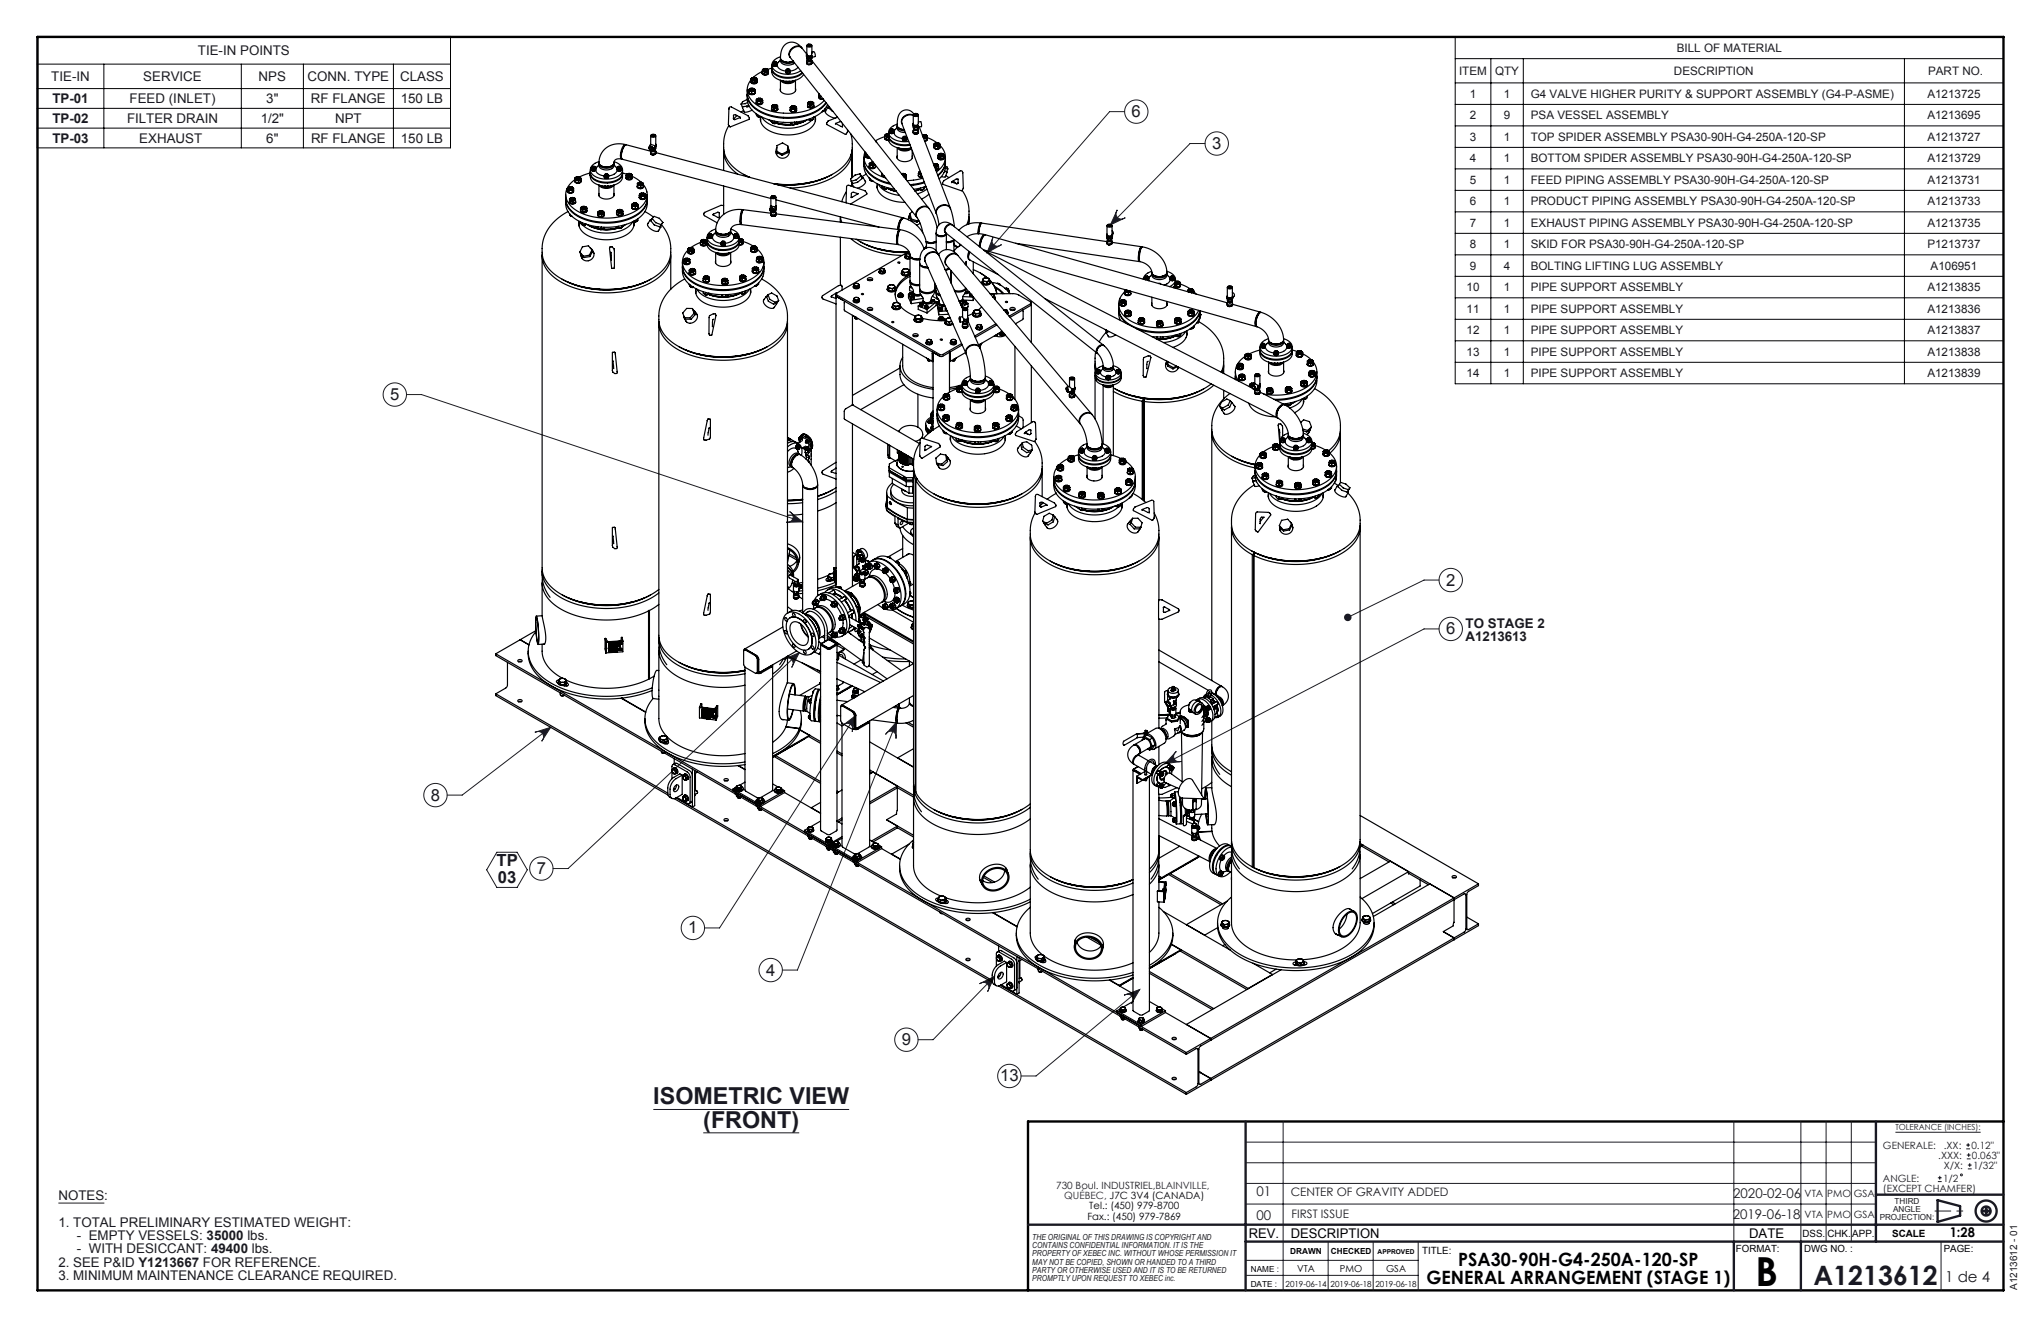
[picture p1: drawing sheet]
<svg xmlns="http://www.w3.org/2000/svg" width="432mm" height="279mm" viewBox="0 0 432 279" stroke-linecap="round" stroke-linejoin="round" font-family="sans-serif">
<defs><g id="words">
<text font-size="8.5" x="371.4" y="271.9">B</text>
<text font-size="5.6" fill="#191924" x="383.7" y="271.8">A1213612</text>
<g font-size="4.9" fill="#191924">
<text x="138.2" y="233.6">ISOMETRIC VIEW</text>
<text x="148.8" y="238.5">(FRONT)</text>
</g>
<g font-size="3.9">
<text x="308.5" y="267.7">PSA30-90H-G4-250A-120-SP</text>
<text x="301.8" y="271.6">GENERAL ARRANGEMENT (STAGE 1)</text>
</g>
<g font-size="3.5" fill="#191924">
<text x="239.4" y="24.8">6</text>
<text x="256.4" y="31.5">3</text>
<text x="82.5" y="84.6">5</text>
<text x="305.9" y="123.8">2</text>
<text x="305.9" y="134.2">6</text>
<text x="91.1" y="169.3">8</text>
<text x="105.1" y="183.1">TP</text>
<text x="113.6" y="184.9">7</text>
<text x="105.3" y="186.7">03</text>
<text x="145.6" y="197.4">1</text>
<text x="162.1" y="206.3">4</text>
<text x="190.8" y="221.1">9</text>
<text x="211.6" y="228.7">13</text>
</g>
<text font-size="3.2" fill="#191924" x="411.5" y="271.2">1 de 4</text>
<g font-size="2.8" fill="#191924">
<text x="41.9" y="11.7">TIE-IN POINTS</text>
<text x="10.8" y="17.2">TIE-IN</text>
<text x="30.3" y="17.2">SERVICE</text>
<text x="54.7" y="17.2">NPS</text>
<text x="65.1" y="17.2">CONN. TYPE</text>
<text x="84.6" y="17.2">CLASS</text>
<text x="11.1" y="21.9">TP-01</text>
<text x="27.4" y="21.9">FEED (INLET)</text>
<text x="56.3" y="21.9">3&quot;</text>
<text x="65.8" y="21.9">RF FLANGE</text>
<text x="84.8" y="21.9">150 LB</text>
<text x="11.1" y="26">TP-02</text>
<text x="26.9" y="26">FILTER DRAIN</text>
<text x="55.2" y="26">1/2&quot;</text>
<text x="70.9" y="26">NPT</text>
<text x="11.1" y="30.2">TP-03</text>
<text x="29.5" y="30.2">EXHAUST</text>
<text x="56.3" y="30.2">6&quot;</text>
<text x="65.8" y="30.2">RF FLANGE</text>
<text x="84.8" y="30.2">150 LB</text>
<text x="310.1" y="132.8">TO STAGE 2</text>
<text x="310.1" y="135.6">A1213613</text>
<text x="12.4" y="253.8">NOTES:</text>
<text x="265.8" y="257.9">00</text>
<text x="265.8" y="253">01</text>
<text x="366.6" y="257.8">2019-06-18</text>
<text x="366.7" y="253.3">2020-02-06</text>
<text x="12.4" y="259.5">1. TOTAL PRELIMINARY ESTIMATED WEIGHT:</text>
<text x="16.3" y="262.3">- EMPTY VESSELS: 35000 lbs.</text>
<text x="12.4" y="267.9">2. SEE P&amp;ID Y1213667 FOR REFERENCE.</text>
<text x="16.3" y="265.1">- WITH DESICCANT: 49400 lbs.</text>
<text x="12.4" y="270.8">3. MINIMUM MAINTENANCE CLEARANCE REQUIRED.</text>
</g>
<g font-size="2.8">
<text x="264.2" y="261.8">REV.</text>
<text x="273.1" y="261.8">DESCRIPTION</text>
<text x="370.1" y="261.9">DATE</text>
<text x="412.5" y="261.7">1:28</text>
</g>
<g font-size="2.5" fill="#191924">
<text x="354.8" y="11">BILL OF MATERIAL</text>
<text x="308.7" y="15.9">ITEM</text>
<text x="316.3" y="15.9">QTY</text>
<text x="354.2" y="15.9">DESCRIPTION</text>
<text x="407.9" y="15.9">PART NO.</text>
<text x="311" y="20.7">1</text>
<text x="318.2" y="20.7">1</text>
<text x="323.9" y="20.7">G4 VALVE HIGHER PURITY &amp; SUPPORT ASSEMBLY (G4-P-ASME)</text>
<text x="407.8" y="20.7">A1213725</text>
<text x="311" y="29.8">3</text>
<text x="311" y="25.3">2</text>
<text x="318.2" y="25.3">9</text>
<text x="318.2" y="29.8">1</text>
<text x="323.9" y="25.3">PSA VESSEL ASSEMBLY</text>
<text x="323.9" y="29.8">TOP SPIDER ASSEMBLY PSA30-90H-G4-250A-120-SP</text>
<text x="407.8" y="25.3">A1213695</text>
<text x="407.8" y="29.8">A1213727</text>
<text x="311" y="34.4">4</text>
<text x="318.2" y="34.4">1</text>
<text x="323.9" y="34.4">BOTTOM SPIDER ASSEMBLY PSA30-90H-G4-250A-120-SP</text>
<text x="407.8" y="34.4">A1213729</text>
<text x="311" y="38.9">5</text>
<text x="318.2" y="38.9">1</text>
<text x="323.9" y="38.9">FEED PIPING ASSEMBLY PSA30-90H-G4-250A-120-SP</text>
<text x="407.8" y="38.9">A1213731</text>
<text x="311" y="43.5">6</text>
<text x="318.2" y="43.5">1</text>
<text x="323.9" y="43.5">PRODUCT PIPING ASSEMBLY PSA30-90H-G4-250A-120-SP</text>
<text x="407.8" y="43.5">A1213733</text>
<text x="311" y="48">7</text>
<text x="311" y="52.6">8</text>
<text x="318.2" y="48">1</text>
<text x="318.2" y="52.6">1</text>
<text x="323.9" y="48">EXHAUST PIPING ASSEMBLY PSA30-90H-G4-250A-120-SP</text>
<text x="323.9" y="52.6">SKID FOR PSA30-90H-G4-250A-120-SP</text>
<text x="407.8" y="48">A1213735</text>
<text x="407.8" y="52.6">P1213737</text>
<text x="311" y="57.1">9</text>
<text x="318.2" y="57.1">4</text>
<text x="323.9" y="57.1">BOLTING LIFTING LUG ASSEMBLY</text>
<text x="408.4" y="57.1">A106951</text>
<text x="310.3" y="61.6">10</text>
<text x="318.2" y="61.6">1</text>
<text x="323.9" y="61.6">PIPE SUPPORT ASSEMBLY</text>
<text x="407.8" y="61.6">A1213835</text>
<text x="310.3" y="70.7">12</text>
<text x="310.3" y="66.2">11</text>
<text x="318.2" y="66.2">1</text>
<text x="318.2" y="70.7">1</text>
<text x="323.9" y="66.2">PIPE SUPPORT ASSEMBLY</text>
<text x="323.9" y="70.7">PIPE SUPPORT ASSEMBLY</text>
<text x="407.8" y="66.2">A1213836</text>
<text x="407.8" y="70.7">A1213837</text>
<text x="310.3" y="75.3">13</text>
<text x="318.2" y="75.3">1</text>
<text x="323.9" y="75.3">PIPE SUPPORT ASSEMBLY</text>
<text x="407.8" y="75.3">A1213838</text>
<text x="310.3" y="79.8">14</text>
<text x="318.2" y="79.8">1</text>
<text x="323.9" y="79.8">PIPE SUPPORT ASSEMBLY</text>
<text x="407.8" y="79.8">A1213839</text>
<text x="273.1" y="253">CENTER OF GRAVITY ADDED</text>
<text x="273.2" y="257.5">FIRST ISSUE</text>
</g>
<g font-size="2.1" fill="#191924">
<text x="398.4" y="243">GENERALE:</text>
<text x="410.1" y="245.1">.XXX:</text>
<text x="411.2" y="243">.XX:</text>
<text x="417.1" y="243">0.12&quot;</text>
<text x="417.2" y="245.1">0.063&quot;</text>
<text x="223.5" y="251.6">730 Boul. INDUSTRIEL,BLAINVILLE,</text>
<text x="398.4" y="249.9">ANGLE:</text>
<text x="411.1" y="249.9">1/2</text>
<text x="411.2" y="247.2">X/X:</text>
<text x="417.4" y="247.2">1/32&quot;</text>
<text x="381.8" y="257.7">VTA</text>
<text x="381.8" y="253.1">VTA</text>
<text x="386.6" y="257.7">PMO</text>
<text x="386.6" y="253.1">PMO</text>
<text x="392.2" y="253.1">GSA</text>
<text x="392.2" y="257.7">GSA</text>
<text x="398.4" y="252">(EXCEPT CHAMFER)</text>
<text x="426.8" y="272.8" transform="rotate(-90 426.8 272.8)">A1213612 - 01</text>
</g>
<text font-size="2.1" fill="#400040" x="225.2" y="253.7">QUÉBEC, J7C 3V4 (CANADA)</text>
<g font-size="2.1">
<text x="230.1" y="257.9">Fax.: (450) 979-7869</text>
<text x="230.5" y="255.8">Tel.: (450) 979-8700</text>
<text x="381.4" y="261.7">DSS.</text>
<text x="386.6" y="261.7">CHK.</text>
<text x="391.9" y="261.7">APP.</text>
<text x="400.3" y="261.7">SCALE</text>
<text x="300.9" y="265.3">TITLE:</text>
<text x="367.3" y="264.7">FORMAT:</text>
<text x="381.7" y="264.9">DWG NO. :</text>
<text x="411.2" y="264.9">PAGE:</text>
</g>
<g font-size="2">
<text x="274.4" y="269">VTA</text>
<text x="283.5" y="269">PMO</text>
<text x="293.2" y="269.1">GSA</text>
</g>
<g font-size="1.8" fill="#191924">
<text x="401" y="239.1">TOLERANCE (INCHES):</text>
<text x="400.5" y="256.3">ANGLE</text>
<text x="400.8" y="254.6">THIRD</text>
<text x="218.4" y="262.2">THE ORIGINAL OF THIS DRAWING IS COPYRIGHT AND</text>
<text x="218.4" y="263.9">CONTAINS CONFIDENTIAL INFORMATION. IT IS THE</text>
<text x="397.7" y="258.1">PROJECTION:</text>
<text x="218.4" y="265.7">PROPERTY OF XEBEC INC. WITHOUT WHOSE PERMISSION IT</text>
<text x="218.4" y="267.5">MAY NOT BE COPIED, SHOWN OR HANDED TO A THIRD</text>
<text x="218.4" y="269.2">PARTY OR OTHERWISE USED AND IT IS TO BE RETURNED</text>
<text x="218.4" y="271">PROMPTLY UPON REQUEST TO XEBEC inc.</text>
</g>
<g font-size="1.8">
<text x="264.7" y="269">NAME :</text>
<text x="273" y="265.3">DRAWN</text>
<text x="281.6" y="265.3">CHECKED</text>
<text x="264.6" y="272.2">DATE :</text>
<text x="272" y="272.2">2019-06-14</text>
<text x="281.5" y="272.2">2019-06-18</text>
<text x="291" y="272.2">2019-06-18</text>
</g>
<text font-size="1.4" x="291.5" y="265.3">APPROVED</text>
</g></defs>
<g fill="none" stroke="#191924" stroke-width=".5">
<path d="M263.5 237.2v35.7M396.9 237.2v25.4M217.5 259h206.4M396.9 252.7h27M409.9 253.9l4.8 1.2v2l-4.8 1.3zM419.2 256.1h2M420.2 255.1v2M263.5 262.6h160.4M366.8 262.6v10.3M381 262.6v10.3"/>
<circle cx="420.2" cy="256.1" r=".95"/>
<circle cx="420.2" cy="256.1" r="2.22"/>
</g>
<path d="M7.9 7.8h416v265.1h-416zM423.9 237.2h-206.4v35.7" fill="none" stroke="#000" stroke-width=".5"/>
<path d="M409.4 256.1h6" fill="none" stroke="#191924" stroke-width=".21" stroke-dasharray="6.3 1.3 1.3 1.3" stroke-dashoffset="3"/>
<g fill="none" stroke="#191924" stroke-width=".21">
<path d="M237.9 23.6h-3.1l-26 29.8M254.9 30.4h-3.1l-16.9 17.2M210.1 50.2a1.19 1.19 0 0 0 .2 1.6 1.19 1.19 0 0 0 1.6-.1l-3.1 1.7zM236.4 44.4a1.19 1.19 0 0 0 0 1.6 1.19 1.19 0 0 0 1.7 0l-3.2 1.6zM86 83.5h3.2l80.6 26.9M167.1 108.2l2.7 2.2-3.5 .1a1.19 1.19 0 0 0 1.4-.8 1.19 1.19 0 0 0-.6-1.5zM165.9 139.4l3.2-1.4-1.6 3.2a1.19 1.19 0 0 0 0-1.7 1.19 1.19 0 0 0-1.6-.1zM169.1 138l-48.9 45.7h-3.2M304.5 122.7h-3.2l-16.2 7.9M304.5 133h-3.2l-54.8 28.5M113.2 154.9l3.3-1.1-1.9 3a1.19 1.19 0 0 0 .2-1.6 1.19 1.19 0 0 0-1.6-.3zM116.5 153.8l-18.7 14.4h-3.2"/>
<path d="M178.3 153.5l2.8-2.2-.8 3.5a1.19 1.19 0 0 0-.4-1.6 1.19 1.19 0 0 0-1.6 .3zM181.1 151.3l-28.9 45h-3.1M189.7 152.7l-.1 3.5a1.19 1.19 0 0 0-.7-1.5 1.19 1.19 0 0 0-1.6 .6zM189.7 152.7l-21 52.5h-3.2M248.9 158.9a1.19 1.19 0 0 0-.5 1.6 1.19 1.19 0 0 0 1.6 .5l-3.5 .5zM105.1 180.3h4.3l2.2 3.7-2.2 3.7h-4.3l-2.1-3.7zM207.2 208.1l3.2-1.6-1.5 3.2a1.19 1.19 0 0 0 0-1.6 1.19 1.19 0 0 0-1.7 0zM210.4 206.5l-13 13.4h-3.2M237.8 210.5l3.3-1.2-1.8 3a1.19 1.19 0 0 0 .1-1.6 1.19 1.19 0 0 0-1.6-.2zM241.1 209.3l-21.9 18.3h-3.2M138.2 234.7h41.4M148.8 239.6h20.3"/>
<path d="M271.5 237.2v35.7M366.8 237.2v25.4M381 237.2v25.4M386.3 237.2v25.4M391.7 237.2v25.4M12.4 254.5h9.7M263.5 254.7h133.4M263.5 250.3h133.4M263.5 245.9h133.4M263.5 241.6h133.4M419.7 256.1h1M420.2 255.7v.9"/>
<path d="M263.5 266.6h36.5M263.5 269.7h36.5M281 262.6v10.3M290.5 262.6v10.3M300 262.6v10.3M410.7 262.6v10.3"/>
<circle cx="240.4" cy="23.6" r="2.47"/>
<circle cx="257.4" cy="30.4" r="2.47"/>
<circle cx="83.5" cy="83.5" r="2.47"/>
<circle cx="306.9" cy="122.7" r="2.47"/>
<circle cx="306.9" cy="133" r="2.47"/>
<circle cx="92.1" cy="168.2" r="2.47"/>
<circle cx="114.5" cy="183.7" r="2.47"/>
<circle cx="146.6" cy="196.3" r="2.47"/>
<circle cx="163" cy="205.2" r="2.47"/>
<circle cx="191.8" cy="219.9" r="2.47"/>
<circle cx="213.5" cy="227.6" r="2.47"/>
</g>
<g fill="none" stroke="#000" stroke-width=".21">
<path d="M7.9 7.7h87.4v23.6h-87.4zM7.9 13.6h87.4M7.9 18.7h87.4M22 13.6v17.7M51.1 13.6v17.7M64.2 13.6v17.7M83.2 13.6v17.7M307.9 7.8h116v73.4h-116zM307.9 12.4h116M307.9 17.5h116M315.4 12.4v68.8M322.3 12.4v68.8"/>
<path d="M402.9 12.4v68.8M7.9 22.9h87.4M7.9 27.1h87.4M307.9 22.1h116M307.9 26.6h116M307.9 31.2h116M307.9 35.7h116M307.9 40.3h116M307.9 44.8h116M307.9 49.4h116M307.9 53.9h116M307.9 58.4h116"/>
<path d="M307.9 63h116M307.9 67.5h116M307.9 72.1h116M307.9 76.6h116"/>
</g>
<path d="M165.9 139.4l3.2-1.4-1.6 3.2a1.19 1.19 0 0 0 0-1.7 1.19 1.19 0 0 0-1.6-.1zM113.2 154.9l3.3-1.1-1.9 3a1.19 1.19 0 0 0 .2-1.6 1.19 1.19 0 0 0-1.6-.3zM236.4 44.4a1.19 1.19 0 0 0 0 1.6 1.19 1.19 0 0 0 1.7 0l-3.2 1.6zM284.6 130a.79 .79 0 0 0-.2 .9l.7-.3-.7 .3a.79 .79 0 0 0 1.2 .4 .79 .79 0 0 0 .2-1.2 .79 .79 0 0 0-1.2-.1zM210.1 50.2a1.19 1.19 0 0 0 .2 1.6 1.19 1.19 0 0 0 1.6-.1l-3.1 1.7zM178.3 153.5l2.8-2.2-.8 3.5a1.19 1.19 0 0 0-.4-1.6 1.19 1.19 0 0 0-1.6 .3zM207.2 208.1l3.2-1.6-1.5 3.2a1.19 1.19 0 0 0 0-1.6 1.19 1.19 0 0 0-1.7 0zM167.1 108.2l2.7 2.2-3.5 .1a1.19 1.19 0 0 0 1.4-.8 1.19 1.19 0 0 0-.6-1.5zM189.7 152.7l-.1 3.5a1.19 1.19 0 0 0-.7-1.5 1.19 1.19 0 0 0-1.6 .6zM248.9 158.9a1.19 1.19 0 0 0-.5 1.6 1.19 1.19 0 0 0 1.6 .5l-3.5 .5zM237.8 210.5l3.3-1.2-1.8 3a1.19 1.19 0 0 0 .1-1.6 1.19 1.19 0 0 0-1.6-.2z" fill="#191924"/>
<g fill="none" stroke="#000" stroke-width=".25">
<path d="M158.1 19v.9a4.9 4.9 0 0 0 3.7 4 12.9 12.9 0 0 0 12.1-1.3l.8-.9M158.1 20a4.9 4.9 0 0 0 3.7 4.1 12.9 12.9 0 0 0 12.1-1.4l.9-.9M158.4 19.6a.71 .71 0 0 0 .7 .4 .71 .71 0 0 0 .6-.4M158.4 19.2v.5l.3 .1M158.4 19.2l.3 .1M158.5 19l.2 .3M158.5 19l-.1 .2M158.7 18.9a.4 .4 0 0 0 .4 .3 .4 .4 0 0 0 .4-.3M158.7 19.3l.3 .2M158.7 19.3h.6M158.7 19.8l.3 .1M158.7 19.8l.6 .1"/>
<path d="M158.7 18.7l-.2 .3M158.7 18.7h.1M158.8 16.9a3.4 3.4 0 0 0 1.3 5.3 12.9 12.9 0 0 0 13.7-.4l.6-.6M158.8 16.7v.5l.3 .3M158.8 16.7l.2 .2M158.9 17.2a.74 .74 0 0 0 .6 .5 .74 .74 0 0 0 .7-.4M159 16.9l.5 .2M159 16.9l.1 .2M159 19.5v.4M159 16.5v.4M159 16.5l-.2 .2M159.1 17.5l.4 .1"/>
<path d="M159.1 17.1v.4M159.1 16.6a.4 .4 0 0 0 .4 .4 .4 .4 0 0 0 .4-.4M159.2 16.4l-.2 .1M159.3 19.9h-.3M159.3 19.3l-.3 .2M159.3 16.4a.23 .23 0 0 1 .4-.1 .23 .23 0 0 1 0 .4 .23 .23 0 0 1-.4-.1zM159.3 16.4l-.3 .1M159.4 19.8l-.1 .1M159.4 19.8h.1M159.4 18.7h-.2a.26 .26 0 0 1 .2 .4 .26 .26 0 0 1-.4 0l-.3-.2 .2-.2-.4 .3M159.4 18.7l.3 .3M159.4 18.7l.3 .2"/>
<path d="M159.5 17.1h-.4M159.5 17.1h.3M159.6 19.7l-.3 .2M159.6 19.3h-.3M159.6 19.3v.4M159.7 19l-.4 .3M159.7 19l-.1 .3M159.7 19.4a.68 .68 0 0 1-.6 .6 .68 .68 0 0 1-.7-.4v-.2M159.7 18.9l-.1 .8M159.7 18.9v.1M159.7 16.4l.4 .2M159.8 17.6h-.3"/>
<path d="M159.8 17.1v.5M159.9 17.6h-.4M159.9 16.4v.1M159.9 17.6h.1M159.9 16.5l.2 .1M160 16.9l-.5 .2M160 16.9l-.2 .2M160.1 16.6l-.1 .3M160.1 16.6l.1 .2M160.2 16.8v.6a.74 .74 0 0 1-.7 .3 .74 .74 0 0 1-.6-.4M160.2 17.3l-.4 .3M160.2 16.8l-.2 .1"/>
<path d="M161.2 15.4a.71 .71 0 0 0 .7 .5 .71 .71 0 0 0 .7-.5M161.3 15.1l-.1 .1a3.9 3.9 0 0 0-2 1.5 .35 .35 0 0 0 .4 .2 .35 .35 0 0 0 .2-.5h-.1M161.3 15.1v.4l.2 .2M161.3 15.1h.2M161.3 14.8l.2 .3M161.3 14.8v.3M161.5 14.8a.4 .4 0 0 0 .4 .3 .4 .4 0 0 0 .4-.3M161.5 15.7l.3 .1M161.5 15.1l.3 .2M161.5 15.1l.6 .1M161.5 15.7h.6M161.6 14.6l-.3 .2"/>
<path d="M161.7 14.5l-.4 .3M161.7 14.5a.27 .27 0 0 0-.1 .4 .27 .27 0 0 0 .4 .1l.3-.2-.2-.3M161.8 15.3v.5M162.1 14.5l.1 .1M162.1 15.2l-.3 .1M162.1 15.7l-.3 .1M162.2 15.7h-.1M162.2 14.6l.3 .3M162.2 14.6l.3 .2M162.4 15.6l-.3 .1M162.4 15.2h-.3M162.4 15.2v.4"/>
<path d="M162.5 14.9l-.4 .3M162.5 14.9l-.1 .3M162.5 15.3a.64 .64 0 0 1-.6 .5 .64 .64 0 0 1-.6-.5M162.5 14.8l-.1 .8M162.5 14.8v.1M163.3 13.8v.6a2.69 2.69 0 0 0 2.9 1.9 4.5 4.5 0 0 0 3.5-1M163.3 14.6v.6a2.71 2.71 0 0 0 2.9 2 3.9 3.9 0 0 0 3.8-1.5M163.3 14.4l-.9 .3M163.3 14.5a2.51 2.51 0 0 0 2.7 2 4.4 4.4 0 0 0 3.8-1.1M163.5 13.3l.1 .1M163.5 13.3l.1 .6M163.6 13.4l.3 .2"/>
<path d="M163.6 13.4v.2M163.6 13.9l.3 .1M163.6 13.6v.3M163.7 13.2l-.1 .2M163.7 13.2l-.2 .1M163.7 13.2v.1a.33 .33 0 0 0 .6 0v-.1M163.7 13.2h.1M163.7 13.9l.2 .1M163.8 13a.22 .22 0 0 1 .3-.1 .22 .22 0 0 1 0 .4 .22 .22 0 0 1-.3-.1zM163.8 13a.2 .2 0 0 0 .2 .3 .2 .2 0 0 0 .1-.3M163.9 13.6h-.3M163.9 13.6l.2 .1"/>
<path d="M164.1 14h-.2M164.1 13.7v.3M164.2 14h-.3M164.2 14h.1M164.3 13.2l.1 .1M164.3 13.5l-.4 .1M164.3 13.5l-.2 .2M164.4 13.3l-.1 .2M164.4 13.3l.1 .2M164.4 13.8a1.75 1.75 0 0 0 1.8 1.2M164.5 13.5h-.2M164.5 13.5v.3l-.4 .2"/>
<path d="M165.1 12.7l-.6 .9M165.1 18.7a1.13 1.13 0 0 0 1.4 1.2 1.41 1.41 0 0 0 1.8-1.1v-.1M165.1 12.5v.4a1.91 1.91 0 0 0 2.9 .5l.1-.1M165.1 17v2.2M165.1 12a1.83 1.83 0 0 0-1.7 2.2 4.4 4.4 0 0 0 5.1 1.2l.9-.5M165.1 12.4a1.56 1.56 0 0 0 2.3 .9l.5-.2M165.2 17a2.06 2.06 0 0 0 3 0M165.4 12.7a2.05 2.05 0 0 0 2.4 .2M165.4 17.1a2.05 2.05 0 0 0 2.6 0M165.5 17.1a2.41 2.41 0 0 0 2.4 0M165.6 17.1a2.06 2.06 0 0 0 2.3 0M166.1 17.3h1.2"/>
<path d="M166.2 15v.4l.4 .2M166.2 15l.2 .1M166.2 13.1h.1M166.3 14.9l.1 .2M166.3 14.9l-.1 .1M166.3 17.2l.3 .1M166.3 14.8v.1zM166.4 15.1l.4 .1M166.4 15.1l.2 .1M166.4 14.7v.2a.33 .33 0 0 0 .6 0v-.2M166.5 17.3h.1M166.5 15.5h.1"/>
<path d="M166.5 15.5l.3 .1M166.5 17.3h.4M166.5 14.6a.2 .2 0 0 0 .2 .3 .2 .2 0 0 0 .2-.3M166.6 17.3h.2M166.6 15.6h.2M166.6 15.2v.4M166.8 17.2v.1M166.8 15.2h-.2M166.8 15.2h.3M167 15.5l-.2 .1M167 17.2h-.6M167 17.2l-.2 .1"/>
<path d="M167 17.2l-.4 .1M167 14.7h.1M167 14.7l.1 .3M167 14.7l.2 .2M167 12l.1 .1M167.1 15.5l-.3 .1M167.1 15.2v.3M167.1 17.2h-.1M167.1 13.1h.1M167.1 15l-.3 .2M167.1 15v.2M167.2 14.9l-.1 .1"/>
<path d="M167.2 14.9l-.1 .6M168.3 17v2.2M168.8 14.2l-.6 .5-1 .3M169.6 10.1a2.38 2.38 0 0 0-2.8-1.1 2.38 2.38 0 0 0-1.6 2.4 1.44 1.44 0 0 0 .4 1.5 1.44 1.44 0 0 0 1.6 .2l.6-.2a2.06 2.06 0 0 1-2.2 0M169.6 10.1a1.62 1.62 0 0 0-2 .1 1.62 1.62 0 0 0-.4 1.9M170.6 11.6v.3a.67 .67 0 0 0 1.1 .1l.1-.2M170.7 13v.3M170.7 13.3l.3 .4 .6-.1M170.7 13.3l.2 .3 .7-.1M170.7 9.7v1.8a.65 .65 0 0 0 1 .2M170.7 12.1v.2a.57 .57 0 0 0 .6 .3 .57 .57 0 0 0 .5-.4M170.8 12.6l-.1 .4a.6 .6 0 0 0 .5 .4 .6 .6 0 0 0 .6-.4l-.1-.4"/>
<path d="M170.8 12.1l.4 .2 .6-.1M170.8 12.7v-.2a.4 .4 0 0 0 .3 .5 .4 .4 0 0 0 .5-.2M170.8 12.6l.2 .3 .5-.1M170.9 9.5a.37 .37 0 0 1 .4-.2 .37 .37 0 0 1 .2 .4 .39 .39 0 0 1-.4 .1 .39 .39 0 0 1-.2-.3zM170.9 9.4a.33 .33 0 0 0-.2 .5 .33 .33 0 0 0 .6 .1 .32 .32 0 0 0 .4-.2 .32 .32 0 0 0-.2-.4M171 13.7h.1M171 9.5l.2 .2 .2-.2M171.1 9.4l-.1 .2h.3M171.4 9.4l-.1 .2M171.6 13.6l-.2 .1M171.6 12.7v-.2v.3M171.6 12.6l-.1 .2"/>
<path d="M171.6 13.6h.1M171.7 11.7l.1 .1M171.7 12.1h.1M171.7 12.8l24.7 31.2M171.8 11.8a.62 .62 0 0 1-.7 .2 .62 .62 0 0 1-.4-.6l-1-1.2a1.66 1.66 0 0 0-2 .1 1.66 1.66 0 0 0-.5 1.9l26.7 33.7M171.8 9.7l-.1 2M171.8 11h.4l.3 .7-.1 .3-.6 .1M171.8 13.3l-.2 .2M171.8 13.3l-.2 .3M171.8 13v.3M171.8 12.1v.1M173.2 20l.1-.1v.2"/>
<path d="M173.2 20v.4l.3 .4M173.2 20l.1 .1M120 40v.5a.74 .74 0 0 0 .7 .4 .74 .74 0 0 0 .6-.5M120 40l.2 .1M120.1 39.7l.1 .4M120.1 39.7l-.1 .3M120.3 39.6l-.2 .1M120.3 39.7a.4 .4 0 0 0 .4 .4 .4 .4 0 0 0 .4-.4M120.3 39.7l.2-.2-.4 .2M120.3 39.6h.1M121 39.6h.1M121 39.6l.2 .1"/>
<path d="M121.2 39.7l-.3-.2a.27 .27 0 0 1 .1 .4 .27 .27 0 0 1-.4 .1l-.3-.3M121.2 39.7v.3M121.2 39.7l.2 .2M121.2 40l-.5 .2M121.2 40l-.1 .2M121.4 39.9v.4l-.3 .4M121.4 39.9l-.2 .1M121.6 38.3a.73 .73 0 0 0 .6 .5 .73 .73 0 0 0 .7-.4M121.6 38a3.5 3.5 0 0 0-1.9 3.2 3.5 3.5 0 0 0 1.9 3.1 13 13 0 0 0 13.7-.3 3.3 3.3 0 0 0 .8-5M121.6 37.6l.1 .9M121.6 37.6l.1 .2M121.6 38.2a.64 .64 0 0 0 .7 .5 .64 .64 0 0 0 .6-.5"/>
<path d="M121.7 37.8l.3 .3M121.7 37.8v.2M121.7 38.5l.3 .1M121.7 38l.3 .1M121.7 38v.5M121.9 37.6a.4 .4 0 0 0 .4 .4 .4 .4 0 0 0 .4-.4M121.9 37.5l-.2 .3M121.9 37.5l-.3 .1M121.9 38.6h.1M121.9 37.5h.1M122 38.6h.3M122 38.1l.3 .1"/>
<path d="M122.1 37.4a.2 .2 0 0 1 .3-.1 .2 .2 0 0 1-.1 .3h-.2zM122.1 37.4l-.2 .1M122.1 37.4a.27 .27 0 0 0-.2 .4 .27 .27 0 0 0 .5 .1l.3-.2-.1-.2M122.3 38.2v.4M122.5 37.4h.1M122.5 37.4l.4 .3M122.5 37.4l.1 .1M122.6 38.6h.1M122.6 37.5h.1M122.6 37.5l.3 .2M122.6 38l-.6 .1M122.6 38l-.3 .2"/>
<path d="M122.6 38.6h-.3M122.6 38.6h-.6M122.9 37.7l-.3 .3M122.9 37.7v.3M122.9 38.4l-.3 .2M122.9 38h-.3M122.9 38v.4M124.8 36.6l-2.2 .8M124.8 36.5l.1 .7M124.8 36.5h.1M124.9 37l-.1-.1 .1 .2M124.9 36.4v-.1l-.1 .2"/>
<path d="M124.9 35.9v.7a2.69 2.69 0 0 0 2.9 1.9 3.6 3.6 0 0 0 3.9-1.6v-1M124.9 36.8v.6a2.77 2.77 0 0 0 3 2 3.5 3.5 0 0 0 3.8-1.8v-.8M124.9 36.7a2.57 2.57 0 0 0 2.8 2 3.7 3.7 0 0 0 4-1.6v-.4M125.1 35.5l.1 .1M125.1 35.5l.1 .6M125.2 35.6l.3 .2M125.2 35.6v.2M125.2 36.1l.3 .1M125.2 35.8v.3M125.3 35.3l-.1 .3M125.3 35.3l-.2 .2M125.3 35.3v.2a.33 .33 0 0 0 .6 0v-.2"/>
<path d="M125.3 35.3h.1M125.3 36.1l.2 .1M125.4 35.2a.2 .2 0 0 0 .2 .3 .2 .2 0 0 0 .1-.3M125.5 35.8h.2M125.5 35.8h-.3M125.7 36.1l-.2 .1M125.7 35.8v.3M125.8 36.1l-.3 .1M125.8 36.1h.1M125.9 35.3l.1 .1M125.9 35.7l-.2 .1M125.9 35.7l-.4 .1"/>
<path d="M126 35.4l-.1 .3M126 35.4l.1 .2M126 36a1.75 1.75 0 0 0 1.8 1.2M126.1 35.6l-.2 .1M126.1 35.9l-.4 .2M126.1 35.6v.3M126.7 34.8l-.6 .9M126.7 34.7v.3a1.91 1.91 0 0 0 2.9 .6l.3-.4v-.5M126.7 39.1v2.3M126.7 34.2a1.83 1.83 0 0 0-1.7 2.2 4.4 4.4 0 0 0 5.1 1.2 1.63 1.63 0 0 0 1.3-2.4l-.5-.6-1-.4M126.7 34.5a1.56 1.56 0 0 0 2.3 1l.7-.4 .2-.5M126.8 39.2a2.06 2.06 0 0 0 3 0"/>
<path d="M126.9 34.9a1.98 1.98 0 0 0 2.7 0M127.1 39.3a2.06 2.06 0 0 0 2.4 0M127.2 35a2.07 2.07 0 0 0 2.2 .1M127.7 39.5h1.2M127.7 35.3h.1M127.8 37.2l.2 .1M127.8 37.2v.3l.4 .2M127.9 37l.1 .3M127.9 37l-.1 .2M127.9 39.4h.2M128 37.3h.4M128 37.3l.2 .1"/>
<path d="M128 36.9v.2a.33 .33 0 0 0 .6 0v-.2M128 36.9l-.1 .1M128 39.4l.5 .1M128 39.4h.1M128.1 37.7h.1M128.1 37.7h.3M128.1 39.4l.3 .1M128.1 36.8a.22 .22 0 0 1 .3-.1 .22 .22 0 0 1 .1 .3 .22 .22 0 0 1-.4-.1zM128.1 39.5h.4M128.1 39.4h.1M128.1 36.8a.2 .2 0 0 0 .2 .3 .2 .2 0 0 0 .2-.3M128.2 37.7h.2"/>
<path d="M128.2 37.4v.3M128.4 37.3l-.2 .1M128.4 37.3h.3M128.5 39.5h-.1M128.6 37.7h-.2M128.6 36.9h.1M128.6 36.9l.1 .2M128.6 36.9l.2 .2M128.6 39.4l-.2 .1M128.6 39.4h.1M128.7 37.6l-.3 .1M128.7 37.3v.3"/>
<path d="M128.7 39.4h-.1M128.7 37.1l-.3 .2M128.7 37.1v.2M128.8 37.1h-.1M128.8 37.1l-.1 .5M128.8 35.3h.1M129.6 39.2a2.05 2.05 0 0 1-2.6 0 2.47 2.47 0 0 0 2.5 0M129.9 34.8l.6 .9M129.9 39.1v2.3M130.5 35.5l.1 .1M130.5 35.5l.2 .6M130.6 35.9a1.68 1.68 0 0 1-1.8 1.3"/>
<path d="M130.6 35.6l.3 .2M130.6 35.6l.1 .2M130.7 36.1l.2 .1M130.7 35.8v.3M130.7 35.3l-.1 .3M130.7 35.3l-.2 .2M130.7 35.3l.1 .3 .2 .1 .3-.1v-.3M130.7 35.3h.1M130.8 36.1l.1 .1M130.9 35.2a.2 .2 0 0 0 .1 .3 .2 .2 0 0 0 .2-.3M130.9 35.8h.3M130.9 35.8h-.2"/>
<path d="M131.2 36.1l-.3 .1M131.2 35.8v.3M131.3 36.1l-.4 .1M131.3 36.1h.1M131.3 35.3l.1 .1M131.3 35.7l-.1 .1M131.3 35.7l-.4 .1M131.4 35.4l-.1 .3M131.4 35.4l.1 .2M131.5 35.6l-.2 .1M131.5 35.6v.3l-.3 .2M131.7 36.6l.9 .2"/>
<path d="M132.1 31l-.6 1.1v1.1M132.2 30.8a3 3 0 0 0-.7 2.6M132.3 30.6a4.1 4.1 0 0 0-5.5 4.1 1.91 1.91 0 0 0 3.1-.3 1.09 1.09 0 0 1 1.6-.7M132.4 30.6h-.1a2.66 2.66 0 0 0-1 2.9l.3 .1M132.4 37.1v.6a.74 .74 0 0 0 .7 .4 .74 .74 0 0 0 .7-.5M132.4 37.6l.4 .3M132.4 37.1l.2 .1M132.6 36.9v.3M132.6 36.9l-.2 .2M132.6 37.2l.6 .2M132.6 37.2l.2 .3M132.7 36.8l-.1 .1"/>
<path d="M132.7 36.9a.4 .4 0 0 0 .4 .4 .4 .4 0 0 0 .4-.4M132.7 36.8h.1M132.7 37.9h.1M132.8 37.9h.4M132.8 36.8h-.1M132.8 37.5v.4M133.2 37.4l-.4 .1M133.2 37.4h.3M133.4 36.8h.1M133.5 36.8h.1M133.5 37.9h-.3M133.5 37.8l-.3 .1"/>
<path d="M133.5 37.4v.4M133.6 36.8l-.3-.1a.27 .27 0 0 1 .1 .4 .27 .27 0 0 1-.4 0l-.3-.2 .2-.2-.3 .2M133.6 36.8l.1 .4M133.6 36.8l.2 .3M133.7 37.2l-.5 .2M133.7 37.2l-.2 .2M133.8 37.5a.74 .74 0 0 1-.7 .5 .74 .74 0 0 1-.7-.4M133.8 37.3l1.8 1.2M133.8 37.1v.4l-.3 .3M133.8 37.1l-.1 .1M134.8 39.4a.71 .71 0 0 0 .7 .5 .71 .71 0 0 0 .6-.5M134.8 38.8l.1 .8"/>
<path d="M134.8 38.8l.1 .1M134.9 39.3a.64 .64 0 0 0 .6 .5 .64 .64 0 0 0 .6-.5M134.9 38.9l.3 .3M134.9 38.9v.3M134.9 39.6l.3 .2M134.9 39.2h.3M134.9 39.2v.4M135.1 38.8a.4 .4 0 0 0 .4 .3 .4 .4 0 0 0 .4-.3M135.1 38.6l-.2 .3M135.1 38.6l-.3 .2M135.1 39.7h.1M135.1 39.7l.1 .1"/>
<path d="M135.2 39.8h.4M135.2 39.2l.4 .2M135.3 38.6a.2 .2 0 0 1 .3-.1 .2 .2 0 0 1 0 .3l-.3-.1zM135.6 39.4v.4M135.6 38.6a.27 .27 0 0 1 .2 .3 .27 .27 0 0 1-.4 .1l-.3-.2 .2-.2h-.2M135.7 38.6l.4 .3M135.8 38.6h.1M135.8 38.6l.3 .3M135.8 39.2l-.2 .2M135.8 39.2h-.6M135.8 39.7l-.2 .1M135.8 39.7l-.6 .1"/>
<path d="M136.1 38.9l-.3 .3M136.1 38.9v.2M136.1 39.1v.4l-.3 .2M136.1 39.1l-.3 .1M137.4 31a.48 .48 0 0 1 .8 .1 .48 .48 0 0 1-.4 .7l-.5-.3zM137.4 31.1a.41 .41 0 0 1 .7 .1 .41 .41 0 0 1-.3 .6l-.4-.3zM137.4 31.1a.38 .38 0 0 1 .7 .1 .38 .38 0 0 1-.4 .5l-.3-.3zM137.6 32.1v.3M137.6 32.4l.3 .3h.6M137.6 32.4l.3 .3 .7-.1M137.7 32l-5.2-1.4a2.77 2.77 0 0 0-1 2.9l.2 .2 31.4 8.3M137.7 30.5l-.1 .2"/>
<path d="M137.7 28.7v1.9M137.7 30.6l.8 .2M137.7 30.6l-.4 .5M137.8 28.5a.37 .37 0 0 1 .5-.2 .37 .37 0 0 1 .2 .5 .38 .38 0 0 1-.4 .1 .38 .38 0 0 1-.3-.4zM137.9 28.5a.32 .32 0 0 0-.2 .4 .32 .32 0 0 0 .5 .1 .33 .33 0 0 0 .5-.1 .33 .33 0 0 0-.2-.4M138 28.6l.2 .1 .2-.1M138 28.6h.1M138.1 28.5h.2a.16 .16 0 0 1-.1 .2 .16 .16 0 0 1-.2-.2zM138.1 28.5h.1M138.2 31.4h-.4l-.2-.4 .2 .4 .4 .1M138.3 28.5a.17 .17 0 0 1-.1 .3 .17 .17 0 0 1-.2-.2l.1-.1M138.4 28.6h.1"/>
<path d="M138.5 31.3l-.3 .4M138.5 31.3h.1M138.5 31.3l-.1 .1M138.5 31v.3M138.5 32.7h-.6M138.5 30.8v.2M138.6 31.7a.42 .42 0 0 1-.7 .1M138.6 31.6v.2M138.6 31.6a.44 .44 0 0 1-.3 .4 .44 .44 0 0 1-.5-.2M138.6 32.6h.1M138.6 32.6l-.1 .1M138.6 31.2l-.1 .1"/>
<path d="M138.6 31.7l.2 .3a.6 .6 0 0 1-.6 .4 .6 .6 0 0 1-.6-.4l.1-.2M138.7 28.7v1.9l-.2 .2M138.7 30.5l.1 .3-.3 .2M138.7 31.1v.5l-.5 .1M138.8 32.4l-.2 .2M138.8 32.4l-.1 .2M138.8 32.3l52.2 13.8M138.8 32.1v.3M138.8 30.7v.4l-.3 .2M153.1 31.9v4.2M153.1 39.3v6.1M153.1 31.6a6.1 6.1 0 0 0 3 5.3"/>
<path d="M154.2 26.5l-.9 2.3-.2 2.4a7.1 7.1 0 0 0 4.5 5.8l1 .5M154.3 22.7l.4-.1 3.5 1.9 .3 .4v.3l-4.1 1.6-.3-.5zM155.2 24.5l.4-.2 1 .5v.2M155.2 25.1v.1M155.2 25.1h.1M155.2 24.4v.7M155.9 24.4l-.7 .8M156.6 24.9l-1.1 .4-.3-.1M156.6 25h.1M156.8 22l.2 .6 .9-.1 .5-.3M156.8 22h.1M157.1 22.6v.2l.4 .9"/>
<path d="M157.3 36.9l1.1 .6M157.3 23.3l-.5 .4M157.3 22.5l.1 .1M158.1 20.1v.8a4.9 4.9 0 0 0 3.7 4.1 12.9 12.9 0 0 0 12.1-1.4l1.2-1.5M158.1 21l-1 .5-.3 .5M158.2 21.7l-.6 .2-.8 .1M158.3 24.5h.1M158.5 22.5l-.5 .2M159.1 23.3l-.8 .3a.62 .62 0 0 1-.9 0M160 21.1v.5l.3 .3M160 21.1l.1 .2M160 24.1l.3 .5"/>
<path d="M160 21.6a.74 .74 0 0 0 .7 .5 .74 .74 0 0 0 .6-.4 .71 .71 0 0 1-.6 .4 .71 .71 0 0 1-.7-.4M160.1 21.3l.5 .2M160.1 21.3l.2 .2M160.2 20.9l-.1 .4M160.2 20.9l-.2 .2M160.3 21.9l.3 .1M160.3 24.6l.3 .1M160.3 21.5v.4M160.3 24.2v.4M160.3 21a.4 .4 0 0 0 .4 .4 .4 .4 0 0 0 .4-.4M160.3 21.9v.1M160.3 20.9h-.1"/>
<path d="M160.3 22h.3M160.3 20.8h.1M160.4 24.7h.1M160.4 24.7h.5M160.5 20.8a.2 .2 0 0 1 .3-.1 .2 .2 0 0 1-.1 .3h-.2zM160.5 20.8l-.3 .1M160.5 20.8a.27 .27 0 0 0-.2 .4 .27 .27 0 0 0 .4 0l.4-.2-.3-.2M160.6 21.5h-.3M160.6 21.5l.3 .1M160.9 20.8l.3 .2M160.9 24.7v.9M160.9 25.2v.2"/>
<path d="M160.9 22h-.3M160.9 24.6l-.3 .1M160.9 21.6v.4M160.9 24.6h.1M161 24.6l-.4 .1M161 24.7l-.4 .1-.3-.2 .3 .1M161 20.8l.2 .2M161 22h-.4M161.2 21.3l-.6 .2M161.2 21.3l-.3 .3M161.2 24.7a6.7 6.7 0 0 0 6.4 2.4 6.7 6.7 0 0 0 4.1-1.7M161.2 21v.3"/>
<path d="M161.2 21l.2 .2M161.4 21.2v.5l-.5 .3M161.4 21.2l-.2 .1M162.5 25.3l.8 .4M163 25.5l.3 .2M163.2 23a.71 .71 0 0 0 .7 .5 .71 .71 0 0 0 .7-.5M163.3 22.7v.4l.2 .2M163.3 22.7l.2 .1M163.3 25.5v.3l.2 .2M163.3 22.5l.2 .3M163.3 22.5v.2M163.5 22.4a.4 .4 0 0 0 .4 .3 .4 .4 0 0 0 .4-.3"/>
<path d="M163.5 26l.2 .1M163.5 22.8h.6M163.5 22.8l.3 .2M163.5 23.3l.3 .1M163.5 23.3l.6 .1M163.5 26h.3M163.5 26h.6M163.5 22.2l-.2 .3M163.5 23.3h.1M163.5 26h.1M163.5 22.2h.1M163.6 26.1h.2"/>
<path d="M163.8 26.1h.3a9.8 9.8 0 0 0 3.6 .3M163.8 23v.4M163.8 25.6v.4M164.1 23.4h-.3M164.1 22.8l-.3 .2M164.1 26h-.3M164.2 32l.1 .6M164.2 26l1.6 .4h1.8M164.2 22.2h.1M164.2 23.3l-.1 .1M164.2 26h-.1M164.2 23.3h.1"/>
<path d="M164.2 26h.1M164.2 22.2h-.1a.27 .27 0 0 1 .1 .3 .27 .27 0 0 1-.4 .1l-.3-.2 .2-.2-.4 .3M164.2 22.2l.3 .3M164.2 22.2l.3 .2M164.2 26l1.6 .3h1.7M164.3 32.4l-.1 .1M164.3 26l-.6 .1M164.3 32.6v.1M164.4 31.2l-.2 .7 .2 .6M164.4 23.2l-.3 .2M164.4 22.8h-.3M164.4 25.9l-.3 .1"/>
<path d="M164.4 22.8v.4M164.4 25.7v.2M164.5 26.1l1.6 .2M164.5 22.5l-.4 .3M164.5 22.5l-.1 .3M164.5 25.8l-.1 .1M164.5 25.7v.1M164.5 22.9a.64 .64 0 0 1-.6 .5 .64 .64 0 0 1-.6-.5M164.5 22.4l-.1 .8M164.5 22.4v.1M164.6 26.1h.1M166.1 26.3h1.1"/>
<path d="M166.6 30.9l.1 .2M166.6 30.9l-1.1-.7-1.1 .6-.1 1.1M166.6 30.9v1.1l-1.2 .6-1.1-.7M166.7 31.1h.1M166.7 31.1l-.1 1.2-1.1 .5-1.1-.5-.1-.3M166.7 31.1l.2 .8M166.9 31.6l.1 .7M166.9 31.8a1.35 1.35 0 0 1-1.2 1.7 1.35 1.35 0 0 1-1.5-1.3M166.9 32.1l.1 .1M167.2 22.8v.4l.2 .4M167.2 22.8l.1 .1M167.2 25.9l.2 .3"/>
<path d="M167.2 23.2a.74 .74 0 0 0 .6 .5 .74 .74 0 0 0 .7-.4M167.3 22.9l.5 .2M167.3 22.9l.1 .2M167.4 22.5l-.1 .4M167.4 22.5l.3-.1a.28 .28 0 0 0-.2 .4 .28 .28 0 0 0 .5 .1l.2-.3-.2-.2 .4 .2M167.4 22.5l-.2 .3M167.4 26.2l.4 .1M167.4 23.6h.4M167.4 23.1v.5M167.4 25.9v.3M167.5 22.6a.4 .4 0 0 0 .4 .4 .4 .4 0 0 0 .3-.4M167.5 23.6h.3"/>
<path d="M167.5 26.2v.1M167.5 26.2l.3 .2 .4-.2M167.5 22.5h-.1M167.5 26.3h.3M167.5 22.5h.1M167.5 26.3h-1.4M167.6 26.3v.1M167.7 22.4a.23 .23 0 0 1 .3-.1 .23 .23 0 0 1 0 .4 .23 .23 0 0 1-.4-.1zM167.8 23.1l.3 .1M167.8 23.1h-.4M168.1 25.8v.5M168.1 26.3h-.3"/>
<path d="M168.1 23.6h-.3M168.1 23.2v.4M168.2 26.3h-.4M168.2 23.6h-.4M168.2 22.5h.1M168.2 26.2v.1M168.2 23.6h.1M168.3 22.5l.1 .1M168.3 23l-.2 .2M168.3 23l-.5 .1M168.4 22.6l-.1 .4M168.4 22.6l.1 .3"/>
<path d="M168.5 22.9v.5a.74 .74 0 0 1-.7 .4 .74 .74 0 0 1-.6-.5M168.5 25.8l-.1 .3-.3 .2M168.5 23.3l-.4 .3M168.5 22.9l-.2 .1M168.8 26.1h.1M169 26.1l-.7 .1M170 25.7l-1.8 .6M170.4 25.5l-1.3 .6-1.5 .3M170.8 22.4a.71 .71 0 0 0 .7 .5 .71 .71 0 0 0 .7-.5M170.9 22.1v.4l.3 .2M170.9 22.1h.3M170.9 25.3l-1.2 .5-1.4 .4"/>
<path d="M170.9 21.8l.3 .3M170.9 21.8v.3M171 25.2l.2 .1M171.1 21.7a.4 .4 0 0 0 .4 .4 .4 .4 0 0 0 .4-.4M171.1 25.3l.7 .1M171.2 25.3l.2 .1M171.2 25.3l.5 .1M171.2 22.7h.2M171.2 22.1l.2 .2M171.2 22.1h.5M171.2 22.7h.5M171.2 21.5l-.3 .3"/>
<path d="M171.2 21.5h.1M171.2 25.4h.5M171.3 21.5l-.4 .3M171.3 21.5a.28 .28 0 0 0-.1 .4 .28 .28 0 0 0 .4 0l.3-.2-.2-.2M171.4 22.3v.4M171.4 25.1v.3M171.7 21.5l.2 .1M171.7 25.4h-.3M171.7 22.1l-.3 .2M171.7 22.7h-.3M171.8 25.4h-.1M171.9 25.3l-.2 .1"/>
<path d="M171.9 22.7h-.2M171.9 25.3h.1M171.9 21.6l.2 .3M171.9 21.6l.2 .1M171.9 25.3l-.1 .1M172 38.4a22.1 22.1 0 0 1-8.2 .5M172.1 25.2l-.4 .2M172.1 22.1h-.4M172.1 22.6l-.4 .1M172.1 22.1v.5M172.1 24.8v.4M172.1 21.9l-.4 .2"/>
<path d="M172.1 21.9v.2M172.1 22.2a.64 .64 0 0 1-.6 .6 .64 .64 0 0 1-.6-.5M172.1 21.7v.9M172.1 21.7v.2M172.1 24.8h.1M172.2 24.7l-.1 .2M172.5 24.7a3 3 0 0 1-2.5 3.2 8.5 8.5 0 0 1-8.4-1.1l-.6-1-.1-1.1M172.5 25.2v.2M172.5 24.6v1M173.2 20.5a.66 .66 0 0 0 1 .5M173.2 20.5a.64 .64 0 0 0 .9 .4M173.3 20.1l.4 .2-.2 .1"/>
<path d="M173.3 20.1l.2 .3M173.5 20.8l.3 .1M173.5 20.4v.4M173.8 20.9l.3-.1zM174.2 23.4v.1M174.2 23.6h-.3M174.2 23.5h.1M174.3 23.5l-.3 .1M174.6 23l-.1 .2-.3 .3M174.6 23.6l.1 .4 .7 .5 1.3 .5M174.7 23.5l-.1 .1M174.8 37.5a20.6 20.6 0 0 1-10.6 1.5"/>
<path d="M174.8 22.6l.3 .1M175.1 22.8l-.5 .9M175.1 22.8h.1M175.3 22.8h.1M175.3 22.8l.9 .8M175.4 22.6l-.3 .2M175.4 22.5l-.1 .3M176.1 36.9a19.7 19.7 0 0 1-11.7 2.1M176.8 26.1l-.1 .2M176.8 26.1l1.2 .7 .2-.1M177.1 24.7l-.1 .1M177.2 24.8l-2 .8-.3 .7 4 2.1 .4-.6"/>
<path d="M177.9 25.7l-1.1 .4M178.2 26.1v.7M178.2 26.8h.1M179.3 27.4v.4M179.3 27.8h.1M180 37.8l.1 .5M180 37.8h.1M180 28.3l.3 1.2v1.7a7.1 7.1 0 0 1-4.6 5.9 21.4 21.4 0 0 1-12.1 1.7M180 32.7l.2 .2M180.1 32.6l.1 .1M180.1 38.3h.1M180.2 32.9a8.8 8.8 0 0 1-5.9 5.5 21.1 21.1 0 0 1-7.1 1.4"/>
<path d="M180.2 32.9v4.7M180.2 38.5v.6M180.2 32.7v4.9M180.2 38.6v.5M180.3 38.7v.3M180.3 39l.3 .5M180.3 39h.1M180.3 31.6l-.1 1.1M180.3 31.9v5.6M180.3 39l-.3 .3M181.9 36.8l-1 .2-.9 .8M182 36.8h.1"/>
<path d="M182 36.8l.3 .5M182 36.8l.1 .5-1 .7-1 .3M182.3 37.3h.1M182.3 37.3l.1 .5M182.3 37.4l.3 .2 .5 .9M182.3 37.8l-.9 .7-1 .3-.3-.5M182.4 37.8h.1M182.8 33.2v.9a5 5 0 0 0 3.8 4.2l1.7 .5M182.8 34.3v.9a5 5 0 0 0 3.8 4.1l2.6 .7M182.8 34.2a4.8 4.8 0 0 0 3.6 4.1l2 .7M183 32.1a3.7 3.7 0 0 0 2.1 4.6l2.3 .9M183 38.3a.8 .8 0 0 1-.6 1.1l-1 .4"/>
<path d="M183 32.6v.4l.5 .3M183 32.6h.3M183.1 32.3l.2 .3M183.1 32.3l-.1 .3M183.1 32.3h.1M183.3 32.6l.2 .1M183.3 32.6l.2 .3M183.3 36.8l-1 .6M183.3 33.2l.5 .1M183.5 33.3h.3M183.5 32.9v.4M183.6 32.8l-.1 .1"/>
<path d="M183.8 33.3h.1M183.9 35.2a.73 .73 0 0 0 .6 .5 .73 .73 0 0 0 .7-.4M183.9 37.6l.2 .5M183.9 34.6l.2 .8M183.9 34.6l.1 .1M183.9 35.1a.68 .68 0 0 0 .7 .5 .68 .68 0 0 0 .6-.5M184 33.3h-.6l-.4-.3a.68 .68 0 0 0 1 .4M184 34.7l.4 .3M184 34.7l.1 .3M184.1 38.1l.3 .1M184.1 35.4l.3 .1M184.1 35v.4"/>
<path d="M184.1 37.8v.3M184.2 34.4l.2-.1a.26 .26 0 0 0-.2 .4 .26 .26 0 0 0 .4 .1l.4-.2a.41 .41 0 0 1-.5 .3 .41 .41 0 0 1-.3-.3M184.2 34.4l-.2 .3M184.2 34.4l-.3 .2M184.2 38.2h.1M184.2 35.5h.1M184.2 38.2l.5 .1-.4-.1M184.2 34.4h.1M184.2 38.2h.2M184.2 35.5h.2M184.3 34.4a.2 .2 0 0 1 .3-.2 .2 .2 0 0 1 .1 .3h-.3zM184.4 38.2h.2z"/>
<path d="M184.4 35h-.3M184.4 35l.3 .1M184.7 35.5h-.3M184.7 35.1v.4M184.7 34.3h.1M184.9 35.5h-.5M184.9 35.5h.1M185 34.9l-.3 .2M185 34.9l-.6 .1M185.1 34.8l-.1 .1M185.2 34.9h-.2M185.2 35.3l-.5 .2"/>
<path d="M185.2 34.9v.4M185.4 30h.1M185.6 39a3.1 3.1 0 0 0 2.5 3.2l1.5 .4 1.9 .2M185.6 39.4v.3M185.6 38.9v1M185.9 39a5.7 5.7 0 0 0 4.4 2.3M186.6 36.6l.1 .6 .5 .2M186.6 39.3v.3l.5 .3M186.6 36.9l.5 .3h-.2M186.6 37l.5 .3M186.9 39.9l.1 .1M186.9 39.9h.1"/>
<path d="M186.9 37.2h.1M186.9 39.9h.5M187 39.9v.1M187.1 39.9h.3M187.1 39.5v.4M187.2 28.9l-2 .9M187.2 28.8l.1 .7 .7 .2M187.2 28.8l.2 .1M187.3 28.6l.1 .3M187.3 28.6l-.1 .2M187.4 28.9l.2 .2M187.4 28.9l.6 .1"/>
<path d="M187.4 28.5l.2 .3 .4 .1M187.5 29.5h.1M187.5 29.5h.5M187.5 28.4l-.2 .2M187.5 39.9l-.5 .1M187.6 39.9h-.2M187.6 29.5l-.4-.3 .3 .3h.5M187.6 29.5h.4M187.6 29.1v.4M187.6 39.9h.1M187.6 39.8l-.6 .2M187.6 28.3l-.3 .3"/>
<path d="M187.7 28.3a.29 .29 0 0 0-.2 .5 .29 .29 0 0 0 .5 0 2.43 2.43 0 0 0 2.6 2l2-.1M187.7 39.8l2 .7M187.7 39.8l-.3 .1M187.7 39.7v.1M187.7 39.8l1.9 .6h-.2M187.8 39.7l-.1 .1M188 29l-.4 .1M188 28.3a.21 .21 0 0 0-.3 0 .21 .21 0 0 0 0 .3 .21 .21 0 0 0 .3-.1M188 28v.7a2.69 2.69 0 0 0 2.9 1.9l1.6-.1M188 28.8v.7a2.77 2.77 0 0 0 3 1.9l1.8-.1M188 29h.1M188 29.5h.1"/>
<path d="M188.2 27.8h.3M188.2 27.8v.3l.3 .1M188.3 27.6l.2 .2M188.3 27.6l-.1 .2M188.4 27.4v.2a.33 .33 0 0 0 .6 0v-.2l.1 .2M188.4 27.4l-.1 .2M188.5 27.8h.4M188.5 27.8l.2 .1M188.5 28.2h.2M188.5 28.2h.4M188.5 27.3a.22 .22 0 0 1 .3-.1 .22 .22 0 0 1 0 .3 .22 .22 0 0 1-.3 0zM188.5 27.3h.1"/>
<path d="M188.7 27.9v.3M188.8 27.3a.2 .2 0 0 1-.1 .3 .2 .2 0 0 1-.2-.3M188.9 27.8l-.2 .1M188.9 28.2h-.2M189 27.4l.1 .1M189.1 27.8h-.2M189.1 28.1l-.2 .1M189.1 27.6l-.2 .2M189.1 27.6v.2M189.1 27.5v.1M189.1 27.8v.3M189.1 27.5v.6"/>
<path d="M189.8 26.9a1.09 1.09 0 0 0-.3 1.8l.6 .4 .8 .2M189.8 33a1.11 1.11 0 0 0 1.4 1.2 1.34 1.34 0 0 0 1.8-1.2M189.8 26.8v.3a1.47 1.47 0 0 0 1.7 .9M189.8 31.2v2.3M189.8 26.3a1.79 1.79 0 0 0-1.6 2.3 4.2 4.2 0 0 0 4.1 1.3M189.8 26.6a1.28 1.28 0 0 0 1.6 1.1M189.9 31.2a2.13 2.13 0 0 0 2.9 .2M190.1 27l.5 .4 .7 .1M190.2 31.4a2.06 2.06 0 0 0 2.4 0M190.3 27.1l1 .4M190.7 25.9l.1 .2M190.7 36.8l.2-.1-.1 .1"/>
<path d="M190.8 31.6h1.2M190.8 26.1a1.67 1.67 0 0 1 .7-1.6 1.67 1.67 0 0 1 1.7-.2v2l.4 .2 .5-.1M190.9 36.7a.23 .23 0 0 1 .3-.1 .23 .23 0 0 1 0 .4 .23 .23 0 0 1-.3-.1zM190.9 29.2l.1 .1M190.9 29.2v.3l.2 .3M191 27.4h.1M191 31.4l.3 .1M191 29.3l.4 .1M191 29.3l.1 .2M191 29v.3M191 29l-.1 .2M191.1 29.8h.1"/>
<path d="M191.1 29.8h.3M191.1 29.5v.3M191.1 31.5h.1M191.2 31.5h.1M191.2 29.8h.2M191.2 31.6h.4M191.2 28.9a.2 .2 0 0 0 .2 .3 .2 .2 0 0 0 .2-.3M191.3 31.5h.2M191.4 29.4l.2 .1M191.4 29.4l-.3 .1M191.4 36.8h.1M191.4 36.8l.2 .2"/>
<path d="M191.5 36.9l-.1 .2-.3 .2M191.5 37.3l-.2 .2M191.5 37.3l-.3 .1M191.5 31.5h.1M191.6 29.8h-.2M191.6 29.5v.3M191.6 37l-.1 .3M191.6 37l-.3-.3 .2 .3-.4 .2M191.6 37l.1 .2M191.7 29.8h-.1M191.7 31.5h-.6M191.7 31.5h-.2"/>
<path d="M191.7 31.5h-.4M191.7 29v.2l-.3 .1-.4-.3M191.7 29l.1 .1M191.7 37.2l-.1 .7M191.7 37.5l-.1 .3M191.7 37.7l-.1 .1M191.7 37.2l-.2 .1M191.8 31.4l-.1 .1M191.8 29.3l-.2 .2M191.8 29.3l-.4 .1M191.8 29.1v.2M191.8 29.1l.1 .1"/>
<path d="M191.9 29.2l-.1 .1M191.9 29.2v.3l-.3 .3M192 29.3h-.1M192.7 31.3a2.06 2.06 0 0 1-2.6 0 2.46 2.46 0 0 0 2.5 0M193 31.8v1.7M193.1 26.3v.3a.74 .74 0 0 0 1.1 .2M193.2 27.7v.3M193.2 28l.3 .3h.6M193.2 28a.65 .65 0 0 0 1.1 0M193.2 26.1a.48 .48 0 0 0 .2 .5 .48 .48 0 0 0 .6 0l.2-.1M193.2 26.8v.2a.58 .58 0 0 0 .6 .3 .58 .58 0 0 0 .5-.4M193.2 24.4a1.68 1.68 0 0 0-2.4 1.8l7.3 19"/>
<path d="M193.3 27.3l-.1 .4a.6 .6 0 0 0 .5 .3 .6 .6 0 0 0 .6-.3l-.1-.4M193.3 26.8l.8 .1M193.3 24.1a1.87 1.87 0 0 0-2.1-.8 1.87 1.87 0 0 0-1.3 2l-.1 .4a1.29 1.29 0 0 0 1.5 1.7M193.4 27.2a.4 .4 0 0 0 .2 .4 .4 .4 0 0 0 .5-.1M193.4 27.3l.2 .2h.4M193.4 27.2v.2M193.4 24.1a.36 .36 0 0 1 .5-.2 .36 .36 0 0 1 .1 .5 .38 .38 0 0 1-.4 .1 .38 .38 0 0 1-.2-.4zM193.4 24.1a.33 .33 0 0 0-.1 .4 .33 .33 0 0 0 .4 .1 .33 .33 0 0 0 .5-.1 .33 .33 0 0 0-.2-.4M193.5 28.3h.1M193.5 24.2l.3 .2 .2-.2M193.5 24.2h.1M193.6 24.1a.17 .17 0 0 0 .1 .3 .17 .17 0 0 0 .2-.2v-.1"/>
<path d="M193.9 24.1h.1M194 24.2h.1M194.1 28.3h-.2M194.1 26.4l.1 .1M194.1 26.9h.2M194.1 27.3l-.1 .2M194.1 27.2v.2M194.1 26.9h.1M194.1 27.2v.3M194.1 28.2h.1M194.1 28.2v.1M194.2 26.8l.1 .1"/>
<path d="M194.2 26.8l-.1 .1M194.2 26.5v.3M194.3 24.3v1.7l-.2 .4M194.3 25.8l.5-.1 .2 .8-.1 .3-.6 .1M194.3 36.7v.4l.5 .3M194.3 36.7l.2 .1M194.3 28l-.2 .2M194.3 27.7v.3M194.3 26.9h.1M194.4 39.9l.4 .2M194.4 36.4l.1 .4M194.4 36.4l-.1 .3"/>
<path d="M194.5 26.8l6.6 17.2M194.5 36.8l.3 .2M194.5 36.8l.4 .1M194.6 36.4v.3l.3 .1M194.6 37.4h.1M194.6 37.4h.5M194.6 36.3l-.2 .1M194.7 36.2l-.3 .2M194.7 36.3l-.1 .2 .2 .2M194.7 36.3h.1M194.8 37.4h.3M194.8 37v.4"/>
<path d="M194.8 39.8v.3M194.9 36.9l-.1 .1M195.1 37.4h.1M195.1 37.5l-.5-.1-.3-.3a.65 .65 0 0 0 .9 .5M195.2 37.7l-3.3 .5M195.3 28.5l-.1 .1M195.4 28.5l-.2 .2M195.4 29.2h.3M195.4 39.6v.4M195.5 38.5l-3 .6M195.7 29.7h.1M195.6 38.7l-2.9 .5"/>
<path d="M195.6 39.5l-.2 .5M195.7 29.2l-.3 .1M195.7 29.2h.3M195.7 28.5a.28 .28 0 0 1 .2 .4 .28 .28 0 0 1-.5 .1l-.1-.1M195.7 28.5l.3 .1M195.9 28.6h.1M195.9 39.4l-2.6 .6M195.9 29.7h-.2M195.9 28.7l-.1 .3h-.5M196 28.6l.1 .4M196 28.6l.2 .2M196 29.6l-.3 .1"/>
<path d="M196 29.2v.4M196.1 29l-.4 .2M196.1 29l-.1 .2M196.1 40l-.9 .6-1.1 .4M196.2 29.3l-.1 .3-.5 .2M196.2 29.4l-.1 .3-.5 .2M196.2 29.1l2 1.1M196.2 28.8v.5l-.2 .3M196.2 28.8l-.1 .2M197.6 34.7h.1M197.6 31.1a.71 .71 0 0 0 .6 .5 .71 .71 0 0 0 .7-.5M197.6 30.5l.1 .8"/>
<path d="M197.6 30.5l.1 .1M197.6 31a.68 .68 0 0 0 .6 .5 .68 .68 0 0 0 .7-.5M197.7 30.6l.4 .3M197.7 30.6v.3M197.7 34.7a.2 .2 0 0 1 .3-.1 .2 .2 0 0 1 0 .3l-.3-.1zM197.7 34.7h-.1M197.7 31.3l.4 .1M197.7 30.9v.4M197.7 34.7l-.2 .1M197.8 30.3l-.1 .3M197.8 30.3l-.2 .2M197.8 30.4a.4 .4 0 0 0 .4 .4 .4 .4 0 0 0 .4-.4"/>
<path d="M197.9 31.4h.2M197.9 30.3h-.1M197.9 30.3h.1M198 30.2a.23 .23 0 0 1 .4-.1 .23 .23 0 0 1 0 .4 .23 .23 0 0 1-.4-.1zM198 30.2l-.2 .1M198.1 35.4v.5M198.1 35.9h-.2M198.1 30.9h-.4M198.1 30.9l.3 .1M198.1 30.2a.27 .27 0 0 0-.2 .4 .27 .27 0 0 0 .4 .1l.3-.3-.2-.2M198.2 35.8l-.3 .1M198.2 34.7l.3 .2"/>
<path d="M198.2 35.8h.1M198.3 34.9l-.1 .3h-.5M198.3 35.2l-.6 .1 .4 .1M198.3 35.2l-.2 .2M198.4 31.4h-.3M198.4 31v.4M198.4 30.2l.4 .3M198.4 32.9v.5a.74 .74 0 0 0 .7 .4 .74 .74 0 0 0 .7-.4M198.4 32.9l.3 .1M198.5 34.9l-.4-.2a.27 .27 0 0 1 .1 .4 .27 .27 0 0 1-.4 0l-.2-.1M198.5 34.9l-.2 .3M198.5 34.9l.1 .3"/>
<path d="M198.5 32.7l.2 .3M198.5 32.7l.4-.2a.27 .27 0 0 0-.1 .4 .27 .27 0 0 0 .4 0l.3-.2M198.5 32.7l-.1 .2M198.6 35.2l-.1 .6-.5 .2M198.6 35.5l-.2 .3-.4 .1M198.6 35.2h-.3M198.6 35.6l-.5 .3M198.6 30.3l.2 .2M198.6 31.4h-.5M198.6 30.8l-.2 .2M198.6 30.8l-.5 .1M198.7 33l.5 .1"/>
<path d="M198.7 33l.2 .2M198.7 32.7a.4 .4 0 0 0 .4 .3 .4 .4 0 0 0 .4-.3M198.8 33.6h.1M198.8 33.6l.4 .1M198.8 32.5l-.3 .2M198.8 30.5l-.2 .3M198.8 30.5l.1 .2M198.9 30.8a3.4 3.4 0 0 1-.8 5.6M198.9 30.7v.5l-.5 .2M198.9 30.7l-.3 .1M198.9 33.7h.3M198.9 33.2v.5"/>
<path d="M199.2 33.1l-.3 .1M199.2 33.1l.4 .1M199.4 33.6l-.2 .1M199.4 32.5h.1M199.5 32.5v.1M199.5 33.6h-.1M199.5 32.6l-.2-.1 .2 .2M199.5 32.6l.2 .3M199.5 32.6l.3 .2M199.6 33.6l-.4 .1M199.6 33.2v.4M199.7 32.9l-.5 .2"/>
<path d="M199.7 32.9l-.1 .3M199.7 38.2l3.4-2 .4-.1 .2 .5 .1 3.3-.4 .5-3.9-1.4-.1-.3zM199.7 36.5h.1M199.8 33.3a.74 .74 0 0 1-.7 .4 .74 .74 0 0 1-.7-.3l.5 .3M199.8 32.8l-.1 .1M199.8 32.8v.4l-.2 .4M199.8 36.2l.5 .1M200 35.6l.5 .1M200 37.3a.43 .43 0 0 1-.7 .1h-.1M200 34.2a3.7 3.7 0 0 1-1.6 3M200 33.2v.9a3.8 3.8 0 0 1-1.6 2.9M200 35.2l.4 .2 .1 .3"/>
<path d="M200 35.2a3.6 3.6 0 0 1-1.3 2.6M200 34.3v.9M200.1 37.1l.7 .5M200.1 36.3h-.1M200.3 36.3v.2M200.3 36.5l-.3 .9M200.3 36.5h.1M200.5 35.7h.1M200.5 35.7l-.2 .6M201.3 38.5l1.1 .4 .3-.2M201.7 38.3l.6 .6M202.7 37.9v.8"/>
<path d="M202.7 38.7h.1M202.7 38l-.4-.1-.9 .5-.1 .2M202.7 38h.1M114.7 54.1v66a7 7 0 0 0 4.5 5.8 21.1 21.1 0 0 0 19.5-.7l.7-.5M114.7 53.7a6.5 6.5 0 0 0 3.9 5.9 21 21 0 0 0 20.1-.4 6.2 6.2 0 0 0 3.2-5.5M118.9 59a20.4 20.4 0 0 0 18.8 0M119.7 41.2v.8a5.1 5.1 0 0 0 3.9 4.2 12.9 12.9 0 0 0 11.9-1.4 3.6 3.6 0 0 0 1.4-2.8v-.8M119.7 42.2v.9a5.1 5.1 0 0 0 3.9 4.2 12.9 12.9 0 0 0 11.9-1.5 3.6 3.6 0 0 0 1.4-2.7v-.9M119.7 42.1a4.8 4.8 0 0 0 3.6 4.2 12.9 12.9 0 0 0 12.2-1.4 3.6 3.6 0 0 0 1.4-2.8M120.2 44.7a9.1 9.1 0 0 0-5.5 8.7 7.1 7.1 0 0 0 4.5 5.8 21.1 21.1 0 0 0 19.6-.8 6.4 6.4 0 0 0 3.1-5v-.8a7.8 7.8 0 0 0-2-5.1M120.2 40.1l.5 .1M120.2 40.1l.2 .2"/>
<path d="M120.2 59.7a21 21 0 0 0 16.2 0M120.3 40.7h.1M120.3 40.7l.4 .1M120.4 40.7l.3 .1M120.4 40.3v.4M120.5 42.7a.71 .71 0 0 0 .6 .5 .71 .71 0 0 0 .7-.5M120.5 42.1l.1 .8M120.5 42.1v.1M120.5 45.2l.1 .3M120.5 42.6a.68 .68 0 0 0 .6 .5 .68 .68 0 0 0 .7-.3v-.2M120.5 42.2l.4 .3M120.5 42.2l.1 .2"/>
<path d="M120.6 42.9l.3 .1M120.6 42.4l.3 .1M120.6 45.5l.3 .2M120.6 42.4v.5M120.6 45.3v.2M120.7 42a.4 .4 0 0 0 .4 .4 .4 .4 0 0 0 .4-.4M120.7 40.2l-.3 .1M120.7 40.2h.4M120.8 41.9l-.3 .3M120.8 41.9l-.3 .2M120.8 43h.1M120.8 45.7l.3 .1"/>
<path d="M120.9 43h.3M120.9 42.5l.3 .1M120.9 45.7h.1M120.9 45.7l-.1-.1 .2 .2M120.9 41.8a.23 .23 0 0 1 .4-.1 .23 .23 0 0 1 0 .4 .23 .23 0 0 1-.4-.1zM120.9 41.8l-.1 .1M121 41.8a.27 .27 0 0 0-.2 .4 .27 .27 0 0 0 .4 .1l.3-.3-.2-.2M121.1 40.7l-.4 .1M121.1 40.2v.5M121.2 42.6v.4M121.3 41.8l.4 .3M121.3 40.4a.74 .74 0 0 1-.6 .4 .74 .74 0 0 1-.7-.4l.4 .3"/>
<path d="M121.5 41.9l.2 .2M121.5 42.4l-.3 .2M121.5 42.4l-.6 .1M121.5 43h-.3M121.5 43h-.6M121.7 42.1l-.2 .3M121.7 42.1l.1 .3M121.8 42.4v.4l-.3 .2M121.8 42.4h-.3M122.5 46.9a3 3 0 0 0 2.4 3.2 8.5 8.5 0 0 0 8.6-1.2l.5-.9 .1-1.1M122.5 47.4v.2M122.5 46.8v1"/>
<path d="M122.7 53.3l.1 .3M122.8 46.9v.1M122.8 53.6h.1M122.8 53.6l.4 .8M122.8 44.1v.5a.74 .74 0 0 0 .7 .4 .74 .74 0 0 0 .7-.4M122.8 44.1l.2 .1M122.8 46.9v.3l.4 .3M122.9 54l.3 .7M122.9 43.9l.1 .3M122.9 43.9l-.1 .2M123 44.2l.6 .1M123 44.2l.2 .2"/>
<path d="M123.1 43.9a.4 .4 0 0 0 .4 .3 .4 .4 0 0 0 .4-.3M123.1 54.5v.1M123.1 43.7l-.2 .2M123.1 47.5l.1 .1M123.1 44.8h.1M123.1 47.5h.1M123.2 44.8l.4 .1M123.2 47.5l.4 .1M123.2 43.7h-.1M123.2 52.2l1.3-.2 .7 .9-.5 1.1-1.3 .2-.7-.9zM123.2 47.6h.1M123.2 44.9h.4"/>
<path d="M123.2 44.4v.5M123.2 47.1v.4M123.3 47.6h.1M123.3 43.7l-.4 .2M123.3 43.7a.27 .27 0 0 0-.1 .4 .27 .27 0 0 0 .4 0l.3-.2-.2-.2M123.6 44.3l-.4 .1M123.6 44.3l.3 .1M123.6 47.6l.3-.1-.7 .1M123.7 43.7l.3 .1M123.8 47.6h-.5M123.8 43.7l.2 .1M123.9 44.8l-.3 .1"/>
<path d="M123.9 47.5l-.3 .1M123.9 44.4v.4M123.9 47.4v.1M124 43.8v.3M124 43.8l.2 .2M124 47.4l-.1 .1M124 44.1l-.4 .2M124 44.1l-.1 .3M124.1 47.4l1.2 .6 1.4 .4M124.2 44.5a.74 .74 0 0 1-.7 .4 .74 .74 0 0 1-.7-.3l.4 .3M124.2 44v.4l-.3 .4M124.2 44l-.2 .1"/>
<path d="M124.6 47.7l1.1 .5 1.4 .4M124.9 52.4l.4 .4 .2 .6M125 47.9l1.8 .6M125.2 52.9l.1 .3-.5 1.1-1.3 .2-.7-.9M125.4 53l.2 .6M125.5 53.2a1.35 1.35 0 0 1-.7 1.8 1.35 1.35 0 0 1-1.8-.7M125.6 53.5h.1M126.1 48.2l.2 .1M126.2 48.3h.1M126.3 48.3l.4 .1M126.5 45.5a.71 .71 0 0 0 .7 .4 .71 .71 0 0 0 .6-.4M126.5 44.8l.1 .8"/>
<path d="M126.5 44.8l.1 .2M126.5 48l.1 .3M126.5 45.3a.64 .64 0 0 0 .7 .6 .64 .64 0 0 0 .6-.6M126.6 45l.3 .2M126.6 45v.2M126.6 45.6l.3 .2M126.6 45.2h.3M126.6 48.3l.3 .2M126.6 45.2v.4M126.6 48v.3M126.7 40.9a1.09 1.09 0 0 0 1.4 1.2 1.37 1.37 0 0 0 1.8-1.1v-.1M126.8 44.8a.4 .4 0 0 0 .4 .3 .4 .4 0 0 0 .3-.3"/>
<path d="M126.8 48.4l.3 .2M126.8 44.6l-.2 .4M126.8 44.6l-.3 .2M126.8 45.8h.1M126.8 48.4h.1M126.8 48.4l.1 .1M126.9 45.2l.3 .2M126.9 45.8h.3M126.9 48.5h.3M126.9 44.6a.2 .2 0 0 1 .3-.1 .2 .2 0 0 1 0 .3h-.2zM127 44.6h-.2M127 44.6a.27 .27 0 0 0-.2 .4 .27 .27 0 0 0 .4 0l.3-.2-.2-.2"/>
<path d="M127.2 48h.1M127.2 45.4v.4M127.2 48v.5M127.3 44.6l.4 .3M127.4 48.5l-.3 .1M127.4 48.5h.1M127.5 44.6l.2 .3M127.5 45.8h-.3M127.5 45.2l-.3 .2M127.5 45.2h-.6M127.5 45.8h-.6M127.5 48.4l-.3 .1"/>
<path d="M127.5 48.4l-.6 .1M127.5 48.4l-.4 .2M127.7 44.9l-.2 .3M127.7 44.9l.1 .2M127.8 45.1v.5l-.3 .2M127.8 45.1l-.3 .1M127.8 48.1l-.3 .3M127.8 48.5h.9M129 52.6l.5 4.2 .4-.1 .1-.3-.1-3.8M129 52.6v-.4h.5l.4 .4M129 52.6h.1M129.2 53.3l.1 .1"/>
<path d="M129.3 53.4h.1M129.3 53.4v.6M129.3 55h.1M129.3 54v.9M129.3 54h.1M129.3 54.9v.1M129.3 54.9h.1M129.9 52.6h.1M130.4 48.3h-.1M130.4 44.8l.1 .5a.74 .74 0 0 0 .6 .4 .74 .74 0 0 0 .7-.5M130.4 44.8l.2 .1M130.5 47.9l.3 .3"/>
<path d="M130.5 48.2l-1.4 .3h-1.6M130.6 44.5v.4M130.6 44.5l-.2 .3M130.6 44.9l.2 .2M130.6 44.9l.6 .1M130.7 44.5a.4 .4 0 0 0 .4 .4 .4 .4 0 0 0 .4-.4M130.7 48.2l.4 .1 .4-.2-.3 .1M130.8 45.5l.4 .1M130.8 44.4l-.2 .1M130.8 48.2h.4M130.8 48.2l-1.7 .3h-1.6M130.8 48.2l-1.5 .3h-1.9"/>
<path d="M130.8 45.1v.4M130.8 47.9v.3M130.9 44.3l-.3 .2M130.9 44.3a.27 .27 0 0 0-.1 .4 .27 .27 0 0 0 .4 .1l.3-.2-.2-.3M131.2 45l-.4 .1M131.2 45h.3M131.3 44.3l.3 .2M131.4 48.3h-.5a9.8 9.8 0 0 1-3.6 .3M131.4 48.2v.1M131.5 44.4l.1 .1M131.5 45.5l-.3 .1M131.5 48.1l-.3 .1"/>
<path d="M131.5 45v.5M131.5 47.7v.4M131.6 44.5l.1 .3M131.6 44.5l.2 .2M131.7 44.8l-.5 .2M131.7 44.8l-.2 .2M131.8 45.2a.74 .74 0 0 1-.7 .4 .74 .74 0 0 1-.6-.4l.3 .3M131.8 44.7v.4l-.3 .4M131.8 44.7l-.1 .1M131.8 47.6l-.3 .5M132 47.7l-.2 .2M132.5 47.4l-.7 .4"/>
<path d="M133.7 43.8a.73 .73 0 0 0 .6 .5 .73 .73 0 0 0 .7-.4M133.7 43.2l.1 .8M133.7 43.2v.1M133.7 43.7a.64 .64 0 0 0 .6 .5 .64 .64 0 0 0 .7-.5M133.7 43.3l.4 .3M133.7 43.3l.1 .3M133.8 44l.3 .2M133.8 43.6h.3M133.8 43.6v.4M133.8 46.9a6.6 6.6 0 0 1-6.3 2.4 6.8 6.8 0 0 1-4.2-1.7M133.9 43.2a.4 .4 0 0 0 .4 .3 .4 .4 0 0 0 .4-.3M134 43l-.3 .3"/>
<path d="M134 43l-.3 .2M134 44.1h.1M134 43h.1M134 44.1l.1 .1M134 46.9h.1M134.1 47.4v.2M134.1 46.9v.9M134.1 46.8h.3M134.1 44.2h.3M134.1 43.6l.3 .2M134.1 43a.23 .23 0 0 1 .4-.1 .23 .23 0 0 1 0 .3 .23 .23 0 0 1-.4-.1zM134.1 43h-.1"/>
<path d="M134.2 43a.27 .27 0 0 0-.2 .3 .27 .27 0 0 0 .4 .1l.3-.2-.1-.2M134.4 43.8v.4M134.4 46.6v.2M134.5 43h.1M134.6 43l.3 .3M134.6 46.9h-.5M134.7 46.8h.1M134.7 44.1h.1M134.7 43h.1M134.7 43l.2 .3M134.7 46.8h-.3M134.7 46.8h-.6"/>
<path d="M134.7 43.6h-.6M134.7 43.6l-.3 .2M134.7 44.1l-.3 .1M134.7 44.1l-.6 .1M134.7 46.8l-.3 .1-.3-.1M134.9 43.3l-.2 .3M134.9 43.3l.1 .2M135 46.3v.3l-.3 .2M135 43.5l-.3 .1M135 43.9l-.3 .2M135 43.5v.4M135.2 41.3l.1 .5a.74 .74 0 0 0 .7 .4 .74 .74 0 0 0 .6-.5"/>
<path d="M135.2 41.3l.2 .1M135.4 41v.4M135.4 41l-.2 .3M135.4 41.4l.6 .1M135.4 41.4l.2 .2M135.5 41.1a.4 .4 0 0 0 .4 .3 .4 .4 0 0 0 .4-.3M135.6 42h.1M135.6 42l.4 .1M135.6 40.9l-.2 .1M135.6 41.6v.4M135.7 40.9l-.3 .1M135.8 40.8a.26 .26 0 0 0-.2 .4 .26 .26 0 0 0 .4 .1l.3-.2-.2-.3"/>
<path d="M136 41.5l-.4 .1M136 41.5l.3 .1M136.1 40.9l.3 .1M136.3 40.9l.1 .1M136.3 42l-.3 .1M136.3 41.6v.4M136.4 41l.1 .3M136.4 41l.2 .2M136.4 44.7l1.8 1.2M136.5 41.3l-.5 .2M136.5 41.3l-.2 .3M136.6 41.7a.74 .74 0 0 1-.7 .4 .74 .74 0 0 1-.6-.4l.3 .3"/>
<path d="M136.6 41.2l-.1 .1M136.6 41.2v.4l-.3 .4M137.1 47.2a.71 .71 0 0 0 .4 1.1l.4 .3a1.02 1.02 0 0 0 1.5 .1M137.5 46.6h.1M137.5 46.6l-.5 .8M137.7 46.7h.1M137.7 46.7l.7 .9 1.1 .4M137.9 46.4l-.4 .2M138 46.2l-.3 .5M138 46.2h.1M138 46.2l.4-.4 1.1 .4 .7 .9M138 46.2l.7 .9 1.1 .4"/>
<path d="M139.6 48h.1M139.8 48.1l-.6 .8M139.8 48.1h.1M139.8 47.7v.4M139.8 47.5h.1M139.9 47.5l-.3 .5M139.9 47.5h.1M140.2 47.1l-.3 .4M141.9 54.1v7.1M144.4 55.4v.9a5 5 0 0 0 3.7 4.1 13.1 13.1 0 0 0 12-1.3 3.7 3.7 0 0 0 1.5-2.8v-.9M144.4 56.5v.9a5 5 0 0 0 3.7 4.1 13.1 13.1 0 0 0 12-1.3 3.7 3.7 0 0 0 1.5-2.8v-.9M144.4 56.4a4.9 4.9 0 0 0 3.7 4.2 13.1 13.1 0 0 0 12-1.3 3.7 3.7 0 0 0 1.5-2.9"/>
<path d="M144.6 55.5a.71 .71 0 0 0 .7 .5 .71 .71 0 0 0 .7-.5M144.6 55.1v.5l.5 .2M144.6 55.1l.3 .1M144.7 54.9l.2 .3M144.7 54.9l-.1 .2M144.9 55.2l.2 .2M144.9 55.2l.6 .1M144.9 54.9a.4 .4 0 0 0 .4 .3 .4 .4 0 0 0 .4-.3M144.9 55.8h.1M145 55.8h.5M145 54.7l-.3 .2M145.1 54.6l-.4 .3"/>
<path d="M145.1 54.6l-.2 .3M145.1 55.8h.4M145.1 55.4v.4M145.5 54.6a.27 .27 0 0 1 .1 .4 .27 .27 0 0 1-.4 .1l-.3-.2M145.5 55.3l-.4 .1M145.5 55.3h.3M145.5 54.6l.2 .1M145.5 52.7v.4l.2 .4M145.5 52.7l.1 .1M145.5 53.2a.74 .74 0 0 0 .6 .5 .74 .74 0 0 0 .7-.4l-.4 .3M145.6 52.8l.4 .3M145.6 52.8l.1 .3"/>
<path d="M145.6 54.7h.1M145.6 55.8h-.1M145.7 53.5l.3 .1M145.7 53.1v.4M145.7 54.7l.2 .3M145.7 54.7l.2 .2M145.7 52.5l-.1 .3M145.7 52.5l-.2 .2M145.8 52.6a.4 .4 0 0 0 .4 .3 .4 .4 0 0 0 .4-.3M145.8 53.5l.2 .1M145.8 55.7l-.3 .1M145.8 55.3v.4"/>
<path d="M145.8 52.4l-.1 .1M145.8 52.4h.1M145.8 57.1v.5l.2 .3M145.8 57.1l.1 .2M145.8 57.6a.73 .73 0 0 0 .7 .5 .73 .73 0 0 0 .7-.3l-.5 .2M145.9 55l-.4 .3M145.9 55l-.1 .3M145.9 57.3l.5 .2M145.9 57.3l.1 .2M145.9 55.4a.68 .68 0 0 1-.6 .5 .68 .68 0 0 1-.7-.4M145.9 52.4a.21 .21 0 0 1 .4-.1 .2 .2 0 0 1-.1 .3h-.2zM145.9 54.9l-.1 .8"/>
<path d="M145.9 54.9v.1M146 52.4l-.3 .1M146 52.4a.27 .27 0 0 0-.2 .4 .27 .27 0 0 0 .5 0l.3-.2-.3-.2M146 57.9l.4 .2M146 57.5v.4M146 53.1h-.3M146 53.1l.4 .1M146.1 56.9l-.2 .4M146.1 56.9l-.3 .2M146.1 57.1a.4 .4 0 0 0 .4 .3 .4 .4 0 0 0 .4-.3M146.1 58l.3 .1M146.1 56.9h.1"/>
<path d="M146.3 56.8a.23 .23 0 0 1 .3-.1 .23 .23 0 0 1 0 .4 .23 .23 0 0 1-.3-.1zM146.3 56.8l-.2 .1M146.3 56.8a.27 .27 0 0 0-.1 .4 .27 .27 0 0 0 .4 .1l.3-.2-.2-.3M146.4 52.4l.3 .2M146.4 57.5h-.4M146.4 57.5l.3 .1M146.4 53.6h-.4M146.4 53.2v.4M146.5 52.4l.2 .2M146.5 53.6h-.5M146.6 52.9l-.6 .2M146.6 52.9l-.2 .3"/>
<path d="M146.7 56.8l.4 .3M146.7 58l-.3 .1M146.7 57.6v.4M146.7 52.6l-.1 .3M146.7 52.6l.1 .3M146.8 52.9v.5a.74 .74 0 0 1-.7 .3 .74 .74 0 0 1-.6-.4M146.8 52.9h-.2M146.8 58l-.4 .1M146.8 56.9l.3 .2M146.8 58h.1M146.9 57.4l-.5 .1M146.9 57.4l-.2 .2"/>
<path d="M147.1 57.1l-.2 .3M147.1 57.1l.1 .2M147.2 57.3v.5a.74 .74 0 0 1-.7 .4 .74 .74 0 0 1-.7-.5M147.2 57.3l-.3 .1M148.2 51.3l-2 1M148.2 51.2v.5a.74 .74 0 0 0 .7 .3 .74 .74 0 0 0 .6-.4M148.2 51.6l.5 .3M148.2 51.2l.3 .1M148.3 50.9l.2 .4M148.3 50.9l-.1 .3M148.5 51.3l.2 .2M148.5 51.3h.5"/>
<path d="M148.5 50.9a.4 .4 0 0 0 .4 .3 .4 .4 0 0 0 .4-.3M148.5 50.7l-.2 .2M148.5 51.9h.1M148.5 51.9h.5M148.5 50.7h.1M148.7 51.9h.3M148.7 51.5v.4M148.8 59.3l.5 .3M148.8 58.9l.2 .1M148.8 58.9v.5M148.8 58.6l.2 .4M148.8 58.6v.3"/>
<path d="M149 59h.6M149 59l.3 .2M149 58.6a.4 .4 0 0 0 .4 .4 .4 .4 0 0 0 .4-.4M149 51.3l-.3 .2M149 51.3l.4 .1M149.1 58.4l-.3 .2M149.1 59.6h.1M149.1 59.6h.5M149.1 58.4h.1M149.2 51.9h-.2M149.2 50.7h.1M149.2 50.7l.1 .1"/>
<path d="M149.2 51.8v.1M149.3 50.8l-.3-.1a.27 .27 0 0 1 .2 .4 .27 .27 0 0 1-.4 0l-.3-.2 .2-.2-.4 .2M149.3 50.8l.1 .3M149.3 50.8l.2 .2M149.3 59.6h.3M149.3 59.2v.4M149.4 51.8l-.4 .1M149.4 51.4v.4M149.4 51.1l-.4 .2M149.4 51.1v.3M149.5 51.5a.68 .68 0 0 1-.6 .5 .68 .68 0 0 1-.7-.5M149.5 51l-.1 .8"/>
<path d="M149.5 51l-.1 .1M149.6 51v.7a2.71 2.71 0 0 0 2.9 1.9 3.6 3.6 0 0 0 3.9-1.7v-.2M149.6 50.2v.6M149.6 50.8l-.2 .1M149.6 58.4a.28 .28 0 0 1 .2 .4 .28 .28 0 0 1-.5 0l-.3-.2 .2-.2-.4 .2M149.6 59l-.3 .2M149.6 59l.3 .1M149.6 58.4l.2 .1M149.8 59.6h-.2M149.8 58.4h.1M149.8 58.4v.1M149.8 59.6h.1"/>
<path d="M149.8 49.9h.2M149.8 49.9v.3l.3 .2M149.8 58.5l.2 .3M149.8 58.5l.3 .2M149.9 49.7l.1 .2M149.9 49.7l-.1 .2M149.9 49.7h.1M149.9 59.5l-.3 .1M149.9 59.1v.4M150 49.9l.4 .1M150 49.9l.1 .2M150 49.6v.3h.3l.2-.1 .1-.2"/>
<path d="M150 58.8l-.4 .2M150 58.8l-.1 .3M150 50.4h.1M150 50.4h.4M150.1 49.5a.19 .19 0 0 1 .3-.1 .19 .19 0 0 1 0 .3zM150.1 59.2a.68 .68 0 0 1-.7 .5 .68 .68 0 0 1-.6-.5M150.1 58.7l-.2 .8M150.1 58.7l-.1 .1M150.1 59.3a.74 .74 0 0 1-.6 .4 .74 .74 0 0 1-.7-.3M150.1 49.4a.2 .2 0 0 0 .2 .3 .2 .2 0 0 0 .1-.3M150.1 50.4h.3M150.1 50.1v.3"/>
<path d="M150.4 50l-.3 .1M150.4 50h.2M150.5 50.4h-.1M150.6 49.6h.1M150.6 49.6l.1 .2M150.6 49.6l.2 .2M150.6 50.3l-.2 .1M150.6 50v.3M150.7 49.8l-.3 .2M150.7 49.8l-.1 .2M150.7 50.1a1.68 1.68 0 0 0 1.8 1.4M150.8 49.8l-.2 .5"/>
<path d="M150.8 49.8h-.1M150.8 45.4h.1M150.8 45.4l1-.5 .3 .1 .1 1.1M150.9 45.3l1 .7h.3M151.4 49.1l-.6 .9M151.4 55.2a1.11 1.11 0 0 0 1.4 1.2 1.34 1.34 0 0 0 1.8-1.2M151.4 48.9v.4a1.91 1.91 0 0 0 2.9 .5l.3-.4v-.5M151.4 53.4v2.3M151.4 48.4a1.83 1.83 0 0 0-1.7 2.3 4.4 4.4 0 0 0 5.1 1.1 1.63 1.63 0 0 0 1.3-2.4l-.5-.5-1-.4M151.4 48.8a1.56 1.56 0 0 0 2.3 1l.7-.4 .2-.6M151.5 53.4a2.06 2.06 0 0 0 3 0M151.6 49.1a1.98 1.98 0 0 0 2.7 .1"/>
<path d="M151.7 53.5a2.06 2.06 0 0 0 2.6 0M151.8 53.5l.8 .3M151.8 49.3a2.06 2.06 0 0 0 2.3 0M151.8 53.5a2.06 2.06 0 0 0 2.3 0M152.2 46.1h.1M152.4 49.5h1.1M152.4 53.8h.2M152.5 51.3l.1 .1M152.5 51.3l.1 .6M152.6 51.4l.3 .2M152.6 51.4v.2M152.6 53.6l.2 .1"/>
<path d="M152.6 51.9l.3 .1M152.6 51.6v.3M152.7 59.2l.2 .8M152.7 59.2l.1 .1M152.7 59.7a.73 .73 0 0 0 .6 .5 .73 .73 0 0 0 .7-.4l-.5 .3M152.7 51.2l-.1 .2M152.7 51.2l-.2 .1M152.7 51.2v.2l.3 .1 .2-.1 .1-.2M152.7 51.2h.1M152.7 53.7h.1M152.7 51.9l.1 .1M152.8 53.7h.1"/>
<path d="M152.8 52h.1M152.8 59.3l.4 .3M152.8 59.3l.1 .3M152.8 53.7h.4M152.8 51a.21 .21 0 0 0 .2 .3 .21 .21 0 0 0 .2-.3M152.8 53.7h.3M152.9 59.6v.4M152.9 51.6l.2 .1M152.9 51.6h-.3M152.9 59l-.1 .3M152.9 59l-.2 .2M152.9 59.1a.4 .4 0 0 0 .4 .4 .4 .4 0 0 0 .4-.4"/>
<path d="M153 58.9l-.1 .1M153 58.9h.1M153.1 53.6v.1M153.1 43.5l-.6-.1-3.5 1.7v.5l2.7 1.5M153.1 52h-.2M153.1 51.7v.3M153.1 58.9a.2 .2 0 0 1 .3-.1 .2 .2 0 0 1 0 .3h-.3zM153.1 58.9l-.2 .1M153.2 58.9a.27 .27 0 0 0-.2 .4 .27 .27 0 0 0 .4 0l.3-.2-.2-.2M153.2 51h.1M153.2 59.6l.3 .1M153.2 59.6h-.3"/>
<path d="M153.2 52h-.3M153.2 52h.1M153.3 53.7h-.5M153.3 53.7h-.2M153.3 51.2l.1 .1M153.3 51.5l-.2 .2M153.3 51.5l-.4 .1M153.4 53.6l-.1 .1M153.4 51.3l-.1 .2M153.4 51.3l.1 .2M153.5 51.5h-.2M153.5 51.5v.3l-.4 .2"/>
<path d="M153.5 58.9l.4 .2M153.5 59.7v.4M153.6 53.8h-1M153.7 58.9l.2 .2M153.8 59.5l-.3 .2M153.8 59.5l-.6 .1M153.9 59.1l-.1 .4M153.9 59.1l.1 .3M154 59.4v.5a.74 .74 0 0 1-.7 .3 .74 .74 0 0 1-.6-.4M154 59.4l-.2 .1M154.2 53.5l-.6 .3h-1M154.6 49.1l.6 .9"/>
<path d="M154.6 53.4v2.3M155.2 49.9h.2M155.2 49.9v.3l.4 .2M155.3 50.2a1.75 1.75 0 0 1-1.8 1.3M155.3 49.7l.1 .2M155.3 49.7l-.1 .2M155.3 49.7h.1M155.4 49.9l.4 .1M155.4 49.9l.2 .2M155.4 49.6v.2a.33 .33 0 0 0 .6 0v-.2M155.5 50.4h.3M155.5 49.5a.22 .22 0 0 1 .3-.2 .22 .22 0 0 1 .1 .4 .22 .22 0 0 1-.4-.1z"/>
<path d="M155.6 49.4a.21 .21 0 0 0 .1 .4 .22 .22 0 0 0 .2-.4M155.6 50.4h.2M155.6 50.1v.3M155.8 50l-.2 .1M155.8 50h.3M156 50.4h-.2M156 49.6h.1M156 49.6l.1 .2M156 49.6l.2 .2M156.1 50.3l-.3 .1M156.1 50v.3M156.1 49.8l-.3 .2"/>
<path d="M156.1 49.8v.2M156.2 49.8h-.1M156.2 49.8l-.1 .5M156.4 51.7h.1M156.4 50.5a.21 .21 0 0 1 .3-.1 .21 .21 0 0 1 0 .4 .21 .21 0 0 1-.3-.1M156.4 50.2v.6a2.72 2.72 0 0 1-2.9 2 3.6 3.6 0 0 1-3.9-1.7v-.3M156.4 51.7h.3M156.5 59.1a.71 .71 0 0 0 .6 .5 .71 .71 0 0 0 .7-.5M156.5 58.7v.4l.5 .3M156.5 58.7l.2 .1M156.6 58.5l.1 .3M156.6 58.5l-.1 .2"/>
<path d="M156.7 50.5a.29 .29 0 0 1 .2 .4 .29 .29 0 0 1-.5 0 2.63 2.63 0 0 1-2.9 2.1 3.6 3.6 0 0 1-3.9-1.7v-.4M156.7 58.8l.3 .2M156.7 58.8l.6 .1M156.7 58.4a.4 .4 0 0 0 .4 .4 .4 .4 0 0 0 .4-.4M156.7 51.2l-.3 .1M156.7 51.2h.4M156.7 51.2h-.3M156.7 51.7h-.3M156.8 50.5l.2 .1M156.8 58.3l-.2 .2M156.8 59.4h.1M156.8 59.4h.5"/>
<path d="M156.8 58.2v.1M156.9 51.7h-.2M156.9 50.5h.1M156.9 50.5l.1 .1M156.9 51.7h.1M156.9 58.2l-.3 .3M157 50.7l-.2 .3h-.4v.7M157 50.6l.1 .3M157 50.6l.2 .2M157 58.2a.27 .27 0 0 0-.2 .4 .27 .27 0 0 0 .4 0l.3-.2-.2-.2M157 59.4h.3M157 59v.4"/>
<path d="M157.1 51.6l-.4 .1M157.1 51.2v.4M157.1 44.3a4.6 4.6 0 0 0-5.6 4.7 1.9 1.9 0 0 0 3.1-.3 1.67 1.67 0 0 1 2.1-1.2M157.1 44.5l-.4 1.4 .1 1.4M157.1 50.9l-.4 .3M157.1 50.9v.3M157.2 44.5a4.2 4.2 0 0 0-.4 2.9M157.2 44.5l-.1-.1a2.48 2.48 0 0 0-.6 2.1l.1 .9h.2M157.2 51.3a.55 .55 0 0 1-.8 .5M157.2 51.1l2.1 .9M157.2 50.8l-.1 .8M157.2 50.8l-.1 .1"/>
<path d="M157.2 51.4l-.2 .4h-.6M157.3 58.9l-.3 .1M157.3 58.9h.3M157.3 58.2l.2 .1M157.5 58.2v.1M157.5 58.3h.1M157.5 59.4h-.2M157.5 58.3l.2 .3M157.5 58.3l.3 .2M157.6 59.3l-.3 .1M157.6 58.9v.4M157.7 58.6l-.4 .3"/>
<path d="M157.7 58.6l-.1 .3M157.8 59a.68 .68 0 0 1-.7 .5 .68 .68 0 0 1-.6-.5M157.8 58.5l-.2 .8M157.8 58.5l-.1 .1M158.8 52.4v.4l.2 .4M158.8 52.4l.1 .1M158.9 52.9a.73 .73 0 0 0 .6 .4 .73 .73 0 0 0 .7-.3M158.9 52.5l.5 .2M158.9 52.5l.1 .2M159 53.2l.4 .1M159 52.7v.5M159.1 52.2l.2-.1a.26 .26 0 0 0-.1 .3 .26 .26 0 0 0 .4 .1l.3-.2-.2-.3 .4 .3"/>
<path d="M159.1 52.2l-.2 .3M159.1 52.2l-.3 .2M159.1 52.3a.4 .4 0 0 0 .4 .3 .4 .4 0 0 0 .4-.3M159.1 53.2h.1M159.2 52.1l-.1 .1M159.2 53.2l.2 .1M159.2 52.1h.1M159.2 56.8v.4l.2 .4M159.2 56.8l.1 .1M159.2 57.3a.73 .73 0 0 0 .6 .5 .73 .73 0 0 0 .7-.4M159.3 56.9l.4 .3M159.3 56.9l.1 .3"/>
<path d="M159.3 52.1a.2 .2 0 0 1 .3-.2 .2 .2 0 0 1 0 .4l-.3-.1zM159.4 57.6l.3 .1M159.4 57.2v.4M159.4 52.7h-.4M159.4 52.7l.3 .1M159.4 56.6l-.1 .3M159.4 56.6l-.2 .2M159.4 56.7a.4 .4 0 0 0 .4 .4 .4 .4 0 0 0 .4-.4M159.5 57.7h.2M159.5 56.6h-.1M159.6 56.5a.23 .23 0 0 1 .4-.1 .23 .23 0 0 1 0 .4 .23 .23 0 0 1-.4-.1zM159.6 56.5l-.2 .1"/>
<path d="M159.7 56.5a.27 .27 0 0 0-.2 .4 .27 .27 0 0 0 .4 0l.3-.2-.2-.2M159.7 57.2h-.3M159.7 57.2l.3 .1M159.7 53.3h-.3M159.7 52.8v.5M159.8 53.2l-.4 .1M159.8 52.1l.3 .2M159.9 53.2h-.1M159.9 52.6l-.5 .1M159.9 52.6l-.2 .2M160 56.5l.4 .2M160 57.7h-.3"/>
<path d="M160 57.3v.4M160 55.2l.6 .3M160 54.8h.3M160 54.8v.4M160.1 52.3l-.2 .3M160.1 52.3l.1 .2M160.1 54.5l.2 .3M160.1 54.5l-.1 .3M160.2 52.7a3.4 3.4 0 0 1-.5 5.8 12.9 12.9 0 0 1-13.9-.3 3.3 3.3 0 0 1-.3-5.2M160.2 52.5v.5a.74 .74 0 0 1-.7 .4 .74 .74 0 0 1-.7-.5M160.2 53l-.5 .3M160.2 52.5l-.3 .1"/>
<path d="M160.2 56.6l.2 .1M160.2 57.7h-.5M160.3 57.1l-.6 .1M160.3 57.1l-.3 .2M160.3 54.8l.3 .2M160.3 54.8l.6 .1M160.3 54.5a.4 .4 0 0 0 .4 .3 .4 .4 0 0 0 .4-.3M160.3 54.3l-.2 .2M160.4 55.4h.1M160.4 55.4l.5 .1M160.4 54.3h-.1M160.4 56.7l-.1 .4"/>
<path d="M160.4 56.7l.1 .3M160.5 57v.5a.74 .74 0 0 1-.7 .4 .74 .74 0 0 1-.6-.5M160.5 59.8v.3l-.5 .3M160.5 57l-.2 .1M160.5 57.4l-.5 .3M160.6 55.5h.3M160.6 55v.5M160.9 54.9l-.3 .1M160.9 54.9h.3M161 55.4l-.1 .1M161 54.3h.1M161.1 55.4h-.1"/>
<path d="M161.1 54.5a.37 .37 0 0 1-.4 .2 .37 .37 0 0 1-.3-.4h.1l-.4 .2M161.1 54.3h-.2l.2 .2M161.1 54.3l.2 .4M161.1 54.3l.3 .2M161.1 59a9.1 9.1 0 0 1 5.5 8.6 7.1 7.1 0 0 1-4.5 5.9 21.1 21.1 0 0 1-19.6-.9 6.4 6.4 0 0 1-3.1-5 9.1 9.1 0 0 1 5.5-8.6M161.2 55.3l-.3 .2M161.2 54.9v.4M161.3 54.7l-.4 .2M161.3 54.7l-.1 .2M161.3 55a.68 .68 0 0 1-.6 .5 .68 .68 0 0 1-.7-.4M161.4 54.5l-.1 .2M161.4 54.5l-.2 .8"/>
<path d="M161.4 55.1a.74 .74 0 0 1-.7 .5 .74 .74 0 0 1-.7-.4M163 44.2a.41 .41 0 0 1 .7 0 .41 .41 0 0 1-.4 .6l-.3-.3zM163 43.7v.2M163 43.8l-.1 .4M163.1 45.4v-.3l-5.8-.7-.5 1.3v1.7l33 4.3M163.1 45.4l.3 .3h.6M163.1 45.4a.65 .65 0 0 0 1.1 0M163.1 44.1l.3 .4 .4-.1M163.1 41.7v2M163.1 43.5l-.1 .3M163.1 44.1l.2 .3h.5M163.1 43.7l.9 .1"/>
<path d="M163.1 43.7l-.1 .1M163.3 41.5a.36 .36 0 0 1 .4-.2 .36 .36 0 0 1 .2 .5 .38 .38 0 0 1-.4 .1 .38 .38 0 0 1-.2-.4zM163.3 41.5a.32 .32 0 0 0-.2 .4 .32 .32 0 0 0 .5 .1 .33 .33 0 0 0 .5-.1 .33 .33 0 0 0-.2-.4M163.4 41.6l.2 .1 .2-.1M163.4 44.1l.2 .1M163.5 44.1h-.1M163.5 41.5l-.1 .1M163.5 41.5h.1M163.8 41.5h.1M163.8 41.5a.18 .18 0 0 1-.2 .2 .18 .18 0 0 1-.2-.1M164 45.7h-.6M164 44.8v-.2a.44 .44 0 0 1-.3 .4 .44 .44 0 0 1-.5-.2"/>
<path d="M164 44.7a.42 .42 0 0 1-.7 .2M164 45.6v.1M164 45.6h.1M164 43.8v.1M164 44.2l-.1 .4M164 43.9v.3M164.1 44.2h-.1M164.1 44.7l.1 .3a.6 .6 0 0 1-.6 .4 .6 .6 0 0 1-.5-.4v-.2M164.2 41.7v1.9l-.2 .2M164.2 43.5v.2l-.2 .2M164.2 44.1l-.1 .4-.3 .2M164.2 42.3l21.8 5.7"/>
<path d="M164.2 45.4l-.2 .2M164.2 45.1v.3M164.2 45.2l26 3.4M164.2 43.7v.3l-.2 .2M177.8 46.2v.8M177.8 50.2v10.2M177.9 47l-.1-1.1 .3 1.1M179 42.9l.1-3.4 .2-.3h.3l3.4 1.2 .4 .7-3.5 2M179.1 40.5l-1 2.2M180 50.5a17.3 17.3 0 0 0 10.8 3.5M181.1 50.6a19.4 19.4 0 0 0 11 2.7M181.3 59.9l.4 .3"/>
<path d="M181.3 59.9l-.5 .1M181.5 41l-1.2 .7h-.2M181.5 41l-.9-.3h-.3l-.2 .2v.9M181.5 41h.1M182 51.1a19 19 0 0 0 9.9 2.3M183.3 51.8a20.1 20.1 0 0 0 8.7 1.6M183.6 58.9a.56 .56 0 0 1 .6-.2 .56 .56 0 0 1 .4 .5 .56 .56 0 0 1-.6 .2 .56 .56 0 0 1-.4-.5zM183.6 59.2l.4-.1 .5 .1M186 57.5a.69 .69 0 0 0 .6 .4 .69 .69 0 0 0 .7-.4M186.1 57v.2M186.1 57.3a.62 .62 0 0 0 .4 .6 .62 .62 0 0 0 .7-.2v-.4M186.1 57l.1 .7"/>
<path d="M186.1 52.7a21.8 21.8 0 0 0 6 .6M186.1 57.2l.4 .2M186.1 57.2l.1 .2M186.2 57.4h.3M186.2 57.7l.6 .1M186.2 57.4v.3M186.3 56.9l-.2 .3M186.3 56.9l-.2 .1M186.5 57.4l.3 .1M186.8 56.8l.3 .2M186.8 56.8l-.5 .1M186.8 57.5v.3"/>
<path d="M187 57.3l-.5 .1M187 57.3l-.2 .2M187.1 57l-.1 .3M187.1 57l.1 .2M187.2 57.2l-.2 .1M187.2 57.2v.4l-.4 .2M188.1 40l1.5 .5M189.2 40.3l.2 .1M189.3 40.4h.1M189.9 51.5l.1 .2M190.1 48.6a2.5 2.5 0 0 1 1.1-2.5 6.2 6.2 0 0 1 4.7 6l-.4 .4M190.2 48.8l-.2 .3-.2 1-.1 1.1 .2 .3"/>
<path d="M190.2 48.7l-.3 1.4v1.4M190.3 48.7v-.1a2.56 2.56 0 0 0-.6 2 .83 .83 0 0 0 .2 1.1v-.1M190.4 48.6l-.2 .1M190.7 57.7a1 1 0 0 0 .9 .7 1 1 0 0 0 .9-.6M190.8 57.5a.58 .58 0 0 0 .1 .7 .58 .58 0 0 0 .7 .1 .58 .58 0 0 0 .7-.1 .58 .58 0 0 0 .1-.7M190.8 57.3l.3 .2M190.8 57.3v.5l.5 .4M190.9 46.3a2.65 2.65 0 0 0-.9 2.2M190.9 46.2a3.1 3.1 0 0 0-.8 2.3M191 57.1l.1 .4M191 57.1l-.2 .2M191.1 57.5l.2 .2"/>
<path d="M191.1 57.5l.6 .1M191.1 46.1a1.13 1.13 0 0 0-1 1.2l-.2 1.2M191.1 46.1h.1M191.3 57.7v.5M191.4 54.3a.71 .71 0 0 0 1.1 .4M191.5 56.8l-.5 .3M191.5 56.8l.6 .2M191.5 53.9l.1 .1M191.5 54.1a.51 .51 0 0 0 .2 .6 .51 .51 0 0 0 .6 0l.2-.1M191.5 53.9l.2 .7M191.6 54l.4 .2M191.6 54l.1 .2"/>
<path d="M191.7 54.2h.3M191.7 54.2v.4M191.7 54.6l.5 .1M191.7 57.6l-.4 .1M191.7 57.6h.4M191.7 53.7l-.1 .3M191.7 53.7l-.2 .2M192 54.2l.2 .1M192.1 57.6v.5M192.1 58.1l-.8 .1M192.1 57l.1 .4M192.1 57l.3 .2"/>
<path d="M192.2 46.3h.1M192.2 53.7l.3 .1M192.2 53.7h-.5M192.2 53.7h.3M192.2 54.3v.4M192.2 57.4l-.5 .2M192.2 57.4l-.1 .2M192.2 46.1v.1M192.3 53.2l-15.3 8.8-.1 .3 22 12.7h.6l3.9-2.3M192.3 45.8l-.1 .7M192.4 45.6l-.2 .7M192.4 57.2l-.2 .2"/>
<path d="M192.4 57.2v.5l-.3 .4M192.4 54.1l.1 5.2a1.63 1.63 0 0 0 2.1 .9M192.4 54.1l-.4 .1M192.4 54.1l-.2 .2M192.5 45.3l-.1 .9M192.5 45.2v.3l.3 1.1 1.2 .4 .4-.3M192.5 45.2l.3 1.1 1.2 .4 .3-.2M192.5 59.5l.1 .8 .6 1a.91 .91 0 0 0 .5 1 .91 .91 0 0 0 1-.1 .86 .86 0 0 1-1.3 0M192.5 58.1a4.7 4.7 0 0 0-3 4.8l.4 1.1M192.5 58.4a5.2 5.2 0 0 0-3.1 4M192.5 54.5l-.3 .2M192.5 54a1.53 1.53 0 0 0 2.1 1"/>
<path d="M192.5 45.1h.1M192.5 59.4a1.45 1.45 0 0 0 2.1 1M193 54.6l.7 .3 .9-.1M193 44.8l-.5 .3M193.5 54.8h.3M194.6 55.8v5.2a1.87 1.87 0 0 0 2.7 .6l.4-.5v-1.3M194.6 55.7a1.39 1.39 0 0 0 1.7 1M194.6 40l-1 .3M194.6 40l-1 .4M194.6 40l.3 .2 .4-.2M194.6 54.8h-.8M194.6 40.1l-1 .3"/>
<path d="M194.6 40.1h.1M194.6 40.1h.5M194.6 47.2l-.7 .4M194.7 40.1l.5 .1M194.8 40.1h.3M195 56.2l.6 .3 .7 .1M195.2 40.1v.1M195.3 40.1h-.2M195.3 40v.1M195.4 40l-.3 .1M195.5 52.7a5.9 5.9 0 0 0-5.2-4l-.3 1a2.61 2.61 0 0 0 0 2 3 3 0 0 1 2.7 2.6l1.1 .5M195.6 52.5l-.1 .1"/>
<path d="M195.6 55.1l.1 .1M195.7 56.5h.1M195.7 55.3a1.63 1.63 0 0 1 1-1.8 1.63 1.63 0 0 1 1.9 .5l5 11.3M195.7 55.3l8.7 19.5M195.9 51.1l1.1 .2 1.1-.2a2.11 2.11 0 0 1-2.2 0M196 51.9l-.3 .7M196 52v.4M196.5 44a1.64 1.64 0 0 0-2 0 1.64 1.64 0 0 0-.5 2M196.5 41.1l-1.5 1M197.6 51.2h-1.3M198.1 51.2a2.51 2.51 0 0 1-2.1 .1M198.1 49.4v3.7"/>
<path d="M198.3 48.2l-.2-.7a7.7 7.7 0 0 0-1.9-3.7 1.73 1.73 0 0 0-2.1 .8 1.73 1.73 0 0 0 .3 2.1l.8 2.5M198.4 49.7a1.3 1.3 0 0 0 1.5 0M198.6 53.9a2.35 2.35 0 0 1 3.9 0M198.6 53.9a1.99 1.99 0 0 0-2.2-1.6 1.99 1.99 0 0 0-1.8 2.1v.5a1.32 1.32 0 0 0 1.7 1.6M198.6 54a1.6 1.6 0 0 0-2-.6 1.6 1.6 0 0 0-.9 1.9M198.7 47.5l-.3-1.2a1.98 1.98 0 0 1 .4-2.6 1.56 1.56 0 0 1 1.7-.1 1.56 1.56 0 0 1 .9 1.4l.5 3M198.8 49.9h.1M199.3 49.9h.1M199.9 49.1l.1 .1M200 57h.1M200 55.9l.1 .1M200.2 56.1l28.3 33.5"/>
<path d="M200.2 49.4v3.4M200.7 56.8l-.7 .3M200.8 56.7l-.8 .3M200.9 56.8l-.9 .4M201.1 44.1a1.62 1.62 0 0 0-2-.7 1.62 1.62 0 0 0-1 1.8M201.1 51.1h-.9h.9l.8-.4-.1 .4a.95 .95 0 0 0 .9 1.1M201.2 51l-.1 .1M201.2 57.2v2.6M201.2 58.4v.1M201.2 58.7v.1M201.2 57.3v2.6M201.2 59.9h.1"/>
<path d="M201.3 47.5a1.9 1.9 0 0 0-2.4-.2 1.9 1.9 0 0 0-.6 2.3 1.38 1.38 0 0 0 1.9-.2 1.23 1.23 0 0 1-2.1 .3v-.4M201.4 47.6a1.1 1.1 0 0 0-1.3 .3 1.1 1.1 0 0 0 0 1.3M201.6 50.8l-.6 .4h-.8M201.8 51.6v1.5M201.8 51.5l.1 .4 .6 .4M201.9 50.9l-.7 .3-1 .1M202.3 52l.3 .3M202.6 54a1.62 1.62 0 0 0-2 0 1.62 1.62 0 0 0-.4 2M202.6 54a1.66 1.66 0 0 0-1.9 .2 1.66 1.66 0 0 0-.5 1.9M202.6 54l23.5 27.8M203.1 51.7l-.1 .3M203.4 51.9l-1 .5-.6 .8"/>
<path d="M203.5 40.3a7.6 7.6 0 0 1 1.5 4.4l-.1 1.5-.4 1.3M204.4 55.3l-.2 .6M204.4 55.4v.7M204.4 55.3l-.3 .5M204.9 54.2l.3-.9a1.35 1.35 0 0 0 0 1.7l6 3.1M205 45.8l-.2 1.6M205 46.2v1.1M205 53.2a1.18 1.18 0 0 0 .2 1.8M205.9 57l1.5 .8M205.9 55.4v2.5M207.1 49.4l.2-1.5 .4-.7 26.5 3.9M207.4 52.3l.1-1a1.79 1.79 0 0 1 1-1.6l51.2 14.4"/>
<path d="M207.4 57.8l1.5 1M207.5 47.2a5.2 5.2 0 0 0-4.6 1.5M207.5 47.3a3.5 3.5 0 0 0-.5 2.1l.2-1.3 .3-.7M207.6 47.3l-.1-.1a2.28 2.28 0 0 0-.6 2.1v.1M207.7 59.7a.97 .97 0 0 0 .9 .6 .97 .97 0 0 0 .9-.6M207.9 59.4a.56 .56 0 0 0 0 .7 .56 .56 0 0 0 .7 .1 .59 .59 0 0 0 .7-.1 .59 .59 0 0 0 .1-.7M207.9 59.1l.1 .2M207.9 59.1l.2 .9M208 59.3l.5 .2M208 59.3l.1 .2M208 50l-.5 1-.1 1.2M208.1 52.8l57.7 16.3"/>
<path d="M208.1 59.5h.4M208.1 60l.7 .1M208.1 59.5v.5M208.2 58.9l-.2 .4M208.2 58.9l-.3 .2M208.2 49.8a3 3 0 0 0-.8 2.5M208.3 49.6a4.8 4.8 0 0 0-3.7 .5M208.3 53l56.7 29.1M208.4 49.7l-.1-.1a2.44 2.44 0 0 0-1.1 2.6M208.5 59.5l.3 .1M208.8 58.8l.5 .3M208.8 58.8l-.6 .1"/>
<path d="M208.8 59.6v.5M209.1 59.4l-.6 .1M209.1 59.4l-.3 .2M209.3 59.1l-.2 .3M209.3 59.1l.1 .2M209.4 59.2l1 1.4 .5 1.5M209.4 59.3l-.3 .1M209.4 59.3v.5l-.6 .3M209.9 59.8a5.3 5.3 0 0 1 3.8 2.3M210.9 60l.3-.1 .3 .2M214.9 51.5l26.1 3.8M234.1 49.7v.3a.72 .72 0 0 0 1.3 0v-.3"/>
<path d="M234.2 51.1v.3M234.2 51.4a.59 .59 0 0 0 .9 .2M234.2 51.4l.3 .3 .6-.1M234.2 47.7v1.9a.62 .62 0 0 0 1.1 0v-1.9M234.2 49.5a.5 .5 0 0 0 .2 .6 .5 .5 0 0 0 .6-.1l.3-.2v-.3M234.2 50.2v.2a.62 .62 0 0 0 1.1 0v-.2M234.3 50.7l-.1 .4a.6 .6 0 0 0 .5 .4 .6 .6 0 0 0 .6-.4l-.1-.4M234.3 50.2l.4 .2 .5-.2M234.4 50.7a.39 .39 0 0 0 .3 .3 .39 .39 0 0 0 .4-.3M234.4 47.5a.36 .36 0 0 1 .5-.1 .36 .36 0 0 1 .1 .4 .37 .37 0 0 1-.4 .1 .37 .37 0 0 1-.2-.4zM234.4 47.5a.33 .33 0 0 0-.2 .4 .33 .33 0 0 0 .5 .1 .32 .32 0 0 0 .5-.1 .32 .32 0 0 0-.2-.4M234.5 47.6l.2 .2 .2-.2"/>
<path d="M234.6 47.5a.18 .18 0 0 0 .1 .3 .18 .18 0 0 0 .2-.2M234.9 47.5h.1M234.9 47.5v.1M234.9 47.6h.1M235.1 50.6v.2M235.1 50.6a.39 .39 0 0 1-.4 .4 .39 .39 0 0 1-.4-.4l.1 .2M235.1 51.6l-.6 .1M235.3 48.8l.2 .4-.1 .5M235.3 51.4l-.2 .2M235.3 51.3l6.1 .9M235.3 51.1v.3M241 55.1l.1 .2"/>
<path d="M241.4 52.4l-.2 .3-.3 1v1.1l.1 .3M241.5 52.4v-.2a3.8 3.8 0 0 0-.6 2.9l.1 .2 .1-.1M241.5 52.4l-.5 1.3v1.4M241.6 52.2a5.8 5.8 0 0 1 5.2 5.6 1.89 1.89 0 0 1-3.1-.2 3.2 3.2 0 0 0-2.6-2.3v-1.6zM242.1 58.8l.1 .1M242.1 58.8v.3M242.2 58.6v.3M242.2 58.6l-.1 .2M242.2 58.6h.1M242.2 58.9l.4 .1M242.2 58.9l.2 .1M242.3 58.5v.3l.3 .1 .2-.1v-.3"/>
<path d="M242.4 58.4a.22 .22 0 0 1 .3-.1 .22 .22 0 0 1 0 .3 .22 .22 0 0 1-.3 0zM242.4 59v.2M242.4 58.4a.2 .2 0 0 0 .2 .3 .2 .2 0 0 0 .1-.3M242.6 59h-.2M242.6 59h.3M242.8 59.3h.1M242.9 58.6h.1M242.9 59.3h-.1M242.9 59v.3M242.9 58.6l.1 .2M242.9 58.6l.1 .1M243 58.8l-.4 .2"/>
<path d="M243 58.8l-.1 .2M243 59.1l.1 .3M243 58.7v.1M243 58.7l-.1 .6M243.7 57.4a2.17 2.17 0 0 0-1.8 1.7M243.7 58l-.7 .9M243.7 57.9v.3a1.91 1.91 0 0 0 2.9 .5l.2-.3 .1-.5M245.1 60l.3-.1 .1 .2M245.1 60h.1M245.4 60h.1M245.5 60l.1 .1M246 58.4h-1.3"/>
<path d="M246.4 58.2a2.07 2.07 0 0 1-2.2 0M246.6 58.1a1.99 1.99 0 0 1-2.7 0M246.9 57.7a1.53 1.53 0 0 1-2.2 1l-.8-.4-.2-.6M246.9 57.4a1.85 1.85 0 0 1 1.7 2.2l-.5 .6-.6 .4M246.9 58l.6 .9M247.5 58.8l.2 .1M247.5 58.8v.3l.3 .2M247.5 59.1a1.49 1.49 0 0 1-1.2 1.2M247.6 58.6l.1 .3M247.6 58.6l-.1 .2M247.6 58.6h.1M247.7 58.9l.4 .1"/>
<path d="M247.7 58.9l.1 .1M247.7 58.5v.2a.33 .33 0 0 0 .6 0v-.2M247.7 59.3h.1M247.8 59.3l.3 .1M247.8 58.4a.19 .19 0 0 1 .3-.1 .19 .19 0 0 1 0 .3zM247.8 59v.3M247.8 58.4h.1M248.1 59h-.3M248.1 59h.2M248.2 58.4a.2 .2 0 0 1-.2 .3 .2 .2 0 0 1-.2-.3M248.2 59.3l-.1 .1M248.3 59.3h-.1"/>
<path d="M248.3 58.6h.1M248.3 59.3l-.2 .1M248.3 59v.3M248.3 58.6l.1 .2M248.3 58.6l.2 .1M248.4 58.8l-.3 .2M248.4 58.8l-.1 .2M248.5 58.7l-.2 .6M248.5 58.7l-.1 .1M248.7 59.9l-.1 .4-.3 .6M248.7 59.6l.2-.1-.2 .2M248.7 60l-.1 1"/>
<path d="M248.7 59.8l-.1 .5-.4 .5M248.7 59.1v.7M248.7 59.6h.1M249.2 59.5a.27 .27 0 0 1 .2 .4 .27 .27 0 0 1-.4 0l-.3-.1M249.3 59.5l.2 .1M249.4 59.6h.1M249.5 59.7a.42 .42 0 0 1-.4 .4 .42 .42 0 0 1-.4-.3M249.5 59.6l.2 .3M249.5 59.6l.2 .2M249.7 59.9l-.5 .3M249.7 59.9l-.1 .3M249.7 59.8l-.1 .8"/>
<path d="M249.7 59.8v.1M123 60.6a22.1 22.1 0 0 0 10.6 0M126.6 61.2h.1M126.8 61.2h.1M126.9 61.2v.1M127.1 61.2v.1M129.7 76.3l.1 1.1M129.8 77.4v.6M129.8 77.4h.1M130.2 74.9l-.1-.4-.5 .1v3.7l.1 .4 .4 .3h.4M130.2 74.9h.1M130.2 74.9l.4 3.7-.1 .4"/>
<path d="M139.4 68.3v66.1a7.1 7.1 0 0 0 4.5 5.8 21.6 21.6 0 0 0 13.7 1.6 22 22 0 0 1-9.9-.2M139.4 68a6.5 6.5 0 0 0 3.9 5.8 21 21 0 0 0 20.1-.4 6.2 6.2 0 0 0 3.2-5.4M143.6 73.3a20.4 20.4 0 0 0 18.8 0M144.7 66.8v.5l.3 .4M144.8 67.2h.1M144.8 67.2l.2 .3M144.8 67.4l.4 .6M144.9 73.9a21 21 0 0 0 16.2 0M145 67.5h.1M145.8 60.1l.2 .5M146 60.6l.4 .1M146 60.3v.3"/>
<path d="M146.1 60.6l.6 .2-.5-.1M146.1 60.7h.1M146.1 60.7h.3M146.5 65.3l.2 .3M146.5 65.3h-1.2l-.9 .9 .4 1M146.5 65.3l.3 .9-.8 1h-1.2M146.6 60.7h-.2M146.7 65.6h.1M146.7 65.6l.3 1-.8 .9h-1.2M146.7 65.6l.5 .6M147.1 65.9l.4 .6M147.2 61.1a3 3 0 0 0 2.4 3.2 8.5 8.5 0 0 0 8.6-1.2l.6-1v-1"/>
<path d="M147.2 61.6v.2M147.2 61v1.1M147.3 66.3a1.35 1.35 0 0 1-.4 1.8 1.35 1.35 0 0 1-1.9-.4M147.5 61.2a6.6 6.6 0 0 0 6.2 2.3 5.9 5.9 0 0 0 4.8-2.3M147.7 74.9a22.1 22.1 0 0 0 10.6 0M148.8 61.7v.3l.2 .2M149 62.2l.3 .1M149.1 62.2l.1 .1M149.1 62.2l.5 .1M149.1 62.3l.2 .1M149.3 62.3h.3M149.3 61.8v.5"/>
<path d="M149.7 62.3l-.4 .1M149.8 62.2l-.2 .1M149.8 62.2l-.6 .1M149.8 62.2a8 8 0 0 0 3.4 .7M149.9 62.1l-.3 .2M149.9 62v.1M150 62l-.1 .1M150.1 66.8l.9-.4h.4l.1 .3-1 4.2-.4-.1-.1-.3zM150.7 69.1h.1M150.7 62.5h.3M150.9 62.5h.1M151 62.5l2 .3"/>
<path d="M151 67.5l-.2 .3-.1 1.3M152.5 62.8h.6M152.7 62.3l.2 .4M152.9 62.7l.3 .1M152.9 60l.3 .1M152.9 62.3v.4M153 62.7l.3 .2M153 60l.2 .1M153 62.7h.1M153 62.7l-1.6-.1-1.6-.4 1.5 .5 1.8 .1M153 62.7l.2 .1M153 62.8h.1"/>
<path d="M153.1 62.8l.2 .1M153.5 62.3h.1M153.5 62.8h-.3M153.5 60.1h-.3M153.5 62.3v.5M153.6 62.8l-.3 .1M153.7 62.7l-.5 .1M153.7 60.1h-.5M153.7 62.7h.1M153.7 62.7l-.4 .2M154 62.3l-.1 .3-.4 .2M155.1 62.6h-.1"/>
<path d="M155.2 62.5l-1.5 .3M155.6 75.3v.1M155.8 75.3v.1M155.9 75.3v.1M156.1 75.3h.1M156.2 62.2l-1.2 .4-1.4 .2M156.6 61.9l.1 .1M156.7 62l-1.3 .5-1.7 .2M156.7 62l-1.6 .6-1.6 .3M156.7 62l.3 .1M156.8 62l.5 .1M156.8 62h.1"/>
<path d="M156.9 62.1h.5M157 62.1h.3M157 61.8v.3M157.3 62.1l.2-.1-.2 .1M157.4 62.1h.1M157.6 62l-.3 .1M157.6 61.5v.5M157.8 61.5l-.2 .5M158.8 61.6v.2M158.8 61v1.1M160 60.4h-.2l.4-.1-.5 .2 .4-.1M160 60.2v.2"/>
<path d="M161.7 63.3a1.08 1.08 0 0 0 .7 1.6 .97 .97 0 0 0 1.5 0M162.3 62.6l-.8 .9M162.5 62.3l-.3 .4 .4 1 1.1 .6 .7-.3M162.5 62.3l.4 1 1.1 .6 .7-.3M162.5 62.3l.8-.3 1 .6 .4 1M164.4 64l-.7 1.1M164.4 64h.1M164.7 63.6l-.3 .4M166.6 68.3v61.4l.6-.4a3.4 3.4 0 0 1 3.9 1.4 6.5 6.5 0 0 1 1.8 6.5l-.5 .6-.8 .5M175.8 62.7l1.1 .4M176.9 62.6l22 12.8 .6-.1 4.1-2.3M176.9 63.1h.1"/>
<path d="M176.9 62.2v62M177.1 62l-1.1 .5-.1 .4M178.1 60.6l-.1-.3-.6 .1-3.5 2.3 .2 .5 2.8 1.1M178.2 60.6h.1M178.2 60.6v.7M178.7 63.7v2l18.6 10.8M180.3 66.7v18.9M180.5 60.6a.69 .69 0 0 0 .7 .5 .69 .69 0 0 0 .6-.5M180.5 63.6a.69 .69 0 0 0 .7 .5 .69 .69 0 0 0 .6-.5M180.6 60.2l.1 .1M180.6 63.1l.1 .2M180.6 60.4a.62 .62 0 0 0 .4 .7 .62 .62 0 0 0 .7-.3v-.4"/>
<path d="M180.6 63.4a.61 .61 0 0 0 .4 .6 .61 .61 0 0 0 .7-.2v-.4M180.6 60.2l.2 .7M180.6 63.1l.2 .7M180.6 66.8l.3 .3M180.7 60.3l.3 .2M180.7 60.3l.1 .2M180.7 63.3l.3 .2M180.7 63.3l.1 .2M180.8 60.5h.2M180.8 63.5h.2M180.8 60.9l.5 .1M180.8 60.5v.4"/>
<path d="M180.8 63.5v.3M180.8 63.8l.5 .1M180.8 60l-.1 .3M180.8 60l-.2 .2M180.8 63l-.1 .3M180.8 63l-.2 .1M180.8 67.1l.1 .3h.5M180.9 67.1h.2zM180.9 67.1h.1M180.9 67.4h.5M181 60.5l.3 .1M181 63.5l.3 .1"/>
<path d="M181.3 62.9l.4 .2M181.3 62.9l-.5 .1M181.3 60.6v.4M181.3 63.6v.3M181.5 67.3l-.1 .1M181.5 60.4l-.5 .1M181.5 60.4l-.2 .2M181.5 63.4l-.5 .1M181.5 63.4l-.2 .2M181.7 60.2l-.2 .2M181.7 60.2v.2M181.7 63.1l-.2 .3"/>
<path d="M181.7 63.1v.2M181.7 60.4h-.2M181.7 63.3l-.2 .1M181.7 60.4v.3l-.4 .3M181.7 63.3v.4l-.4 .2M183.6 65.2a.56 .56 0 0 1 .6-.2 .56 .56 0 0 1 .4 .5 .56 .56 0 0 1-.6 .2 .56 .56 0 0 1-.4-.5zM183.6 65.5l.4-.1 .5 .1M187.7 61.1a.97 .97 0 0 0 .9 .7 .97 .97 0 0 0 .9-.7M187.9 60.8a.54 .54 0 0 0 0 .7 .54 .54 0 0 0 .6 .2 .61 .61 0 0 0 .8-.1 .61 .61 0 0 0 .1-.8M187.9 60.5l.1 .2M187.9 60.5l.2 1M188 60.7l.4 .3"/>
<path d="M188 60.7l.1 .3M188.1 61h.3M188.1 61v.5M188.1 61.5l.7 .1M188.1 60.3l-.1 .4M188.1 60.3l-.2 .2M188.4 61l.4 .1M188.7 64.9a.97 .97 0 0 0 .9 .6 .97 .97 0 0 0 .9-.6M188.8 60.2l-.7 .1M188.8 60.2l.5 .3M188.8 61.1v.5M188.9 64.6l.3 .1"/>
<path d="M188.9 64.6v.5l.6 .2M188.9 64.6a.51 .51 0 0 0 0 .6 .51 .51 0 0 0 .6 .2 .65 .65 0 0 0 .7-.1 .65 .65 0 0 0 .2-.7M189 64.3l.2 .4M189 64.3l-.1 .3M189.1 60.9l-.7 .1M189.1 60.9l-.3 .2M189.2 64.7h.7M189.2 64.7l.3 .2M189.3 60.5l-.2 .4M189.3 60.5l.1 .3M189.4 60.8l-.3 .1M189.4 60.8v.5l-.6 .3"/>
<path d="M189.4 64l-.4 .3M189.4 64l.7 .1M189.4 64l-.4 .1v.2M189.5 64.9v.4M189.9 64.7l-.4 .2M189.9 62.5a.66 .66 0 0 0 .6 .4 .66 .66 0 0 0 .6-.4M190.1 64.1l.2 .3M190.1 64.1l.3 .2M190.1 62.2l.1 .1M190.1 62.2l.2 .5M190.2 62.3l.3 .1M190.2 62.3l.1 .1"/>
<path d="M190.2 62.1v.2M190.2 62.1l-.1 .1M190.3 64.7h-.4M190.3 64.7v.5M190.3 65.2l-.8 .1M190.3 62.4v.3M190.3 62.7h.4M190.3 64.4l-.4 .3M190.3 64.4v.3M190.4 64.3l-.1 .1M190.4 64.3l-.1 .9M190.4 64.7v.1"/>
<path d="M190.4 77.4v1.8a5 5 0 0 0 3.7 4.1l1.4 .5 1.9 .4M190.4 77.8l-10.1 5.8M190.5 62.4h.2M190.5 62.4h-.2M190.5 62l-.3 .1M190.5 62l.3 .1M190.5 64.9l1.4 1.1 1.8 .9M190.7 62.4v.3M190.8 62.3l-.1 .1M190.8 62.3l-.3 .1M190.8 62.1v.2M190.8 62.1l.1 .1"/>
<path d="M190.9 62.2a.37 .37 0 0 1 .2 .5 .37 .37 0 0 1-.5 .1 .39 .39 0 0 1-.6 0 .39 .39 0 0 1 .1-.6h.1M190.9 62.2l-.1 .1M190.9 62.2l-.2 .5M191 72.8v4.6a4.9 4.9 0 0 0 3.9 4l2.5 .6M191 75.6a3.5 3.5 0 0 0 1.4 5 11.1 11.1 0 0 0 5 1.7M192.2 62.2l.6 1.3M192.2 62.2v.8l.6 1.2M192.4 62.2h-.2M192.4 60.8v.7l.8 .2M192.4 60.8l.5 .1M192.5 62a.28 .28 0 0 0 .2 .4 .28 .28 0 0 0 .4-.3l-.1-.1M192.6 62h.1v.2h.1z"/>
<path d="M192.7 60.5l-.3 .3M192.7 60.5l.1 .3M192.7 62h.2M192.7 62.8v.4a.39 .39 0 0 0 .7 0v-.4M192.8 64.2l2.5-.4v.5M192.8 63.5v.7M192.8 62.7l-.1 .1M192.9 62.7h-.1M192.9 62v.1M192.9 62l-.1 .2M193 62.9h.1zM193.1 62.7v.2"/>
<path d="M193.1 62.7l-.2 .2h.2l.1-.2M193.1 62.7h.1M193.2 70.7a.56 .56 0 0 1 .6-.2 .56 .56 0 0 1 .4 .6 .56 .56 0 0 1-.6 .2 .56 .56 0 0 1-.4-.6zM193.2 71.1l.5-.2 .5 .2M193.2 62.7v.1M193.2 62.1v.5M193.3 62.1h-.2v.3a.39 .39 0 0 1-.7 0v-.3M193.3 62.7a.25 .25 0 0 1 0 .4 .25 .25 0 0 1-.4-.1l-.2-.2M193.3 62a.87 .87 0 0 0 .6 .7 .87 .87 0 0 0 .9-.2l.1-.1M193.4 62.1a.92 .92 0 0 0 1.4 .2M193.4 67.6a.97 .97 0 0 0 .9 .6 .97 .97 0 0 0 .9-.6M193.5 67.3a.58 .58 0 0 0 .1 .7 .58 .58 0 0 0 .7 .1 .59 .59 0 0 0 .7-.1 .59 .59 0 0 0 .1-.7 16.3 16.3 0 0 0 5 .5"/>
<path d="M193.5 67.1l.2 .1M193.5 67.1v.5l.4 .4M193.7 67.2l.6 .3M193.7 67.2l.2 .3M193.7 66.8v.4M193.7 66.8l-.2 .3M193.8 62.3h.6M193.9 67.5v.5M193.9 68h.8M194.3 67.5h.4M194.3 67.5h-.4M194.3 64.7v.7l1.8 .8"/>
<path d="M194.3 64.7l1.8 .8M194.3 66.7l-.6 .1M194.3 66.7l.6 .2M194.6 61.2l.1 .8 .6 1a.89 .89 0 0 0 .7 1 .89 .89 0 0 0 1-.7l.7-1.4v-.7M194.6 64.3v.4a.39 .39 0 0 0 .7 0v-.4M194.6 64.5l-.3 .2M194.6 61.1a1.54 1.54 0 0 0 2.1 .9l.8-.3 .2-.6M194.7 64.2a.25 .25 0 0 1 .3-.1 .25 .25 0 0 1 .1 .3h-.4zM194.7 67.5v.5M194.7 64.2h.1M194.8 64.2l.1 .2M194.8 64.2v.2"/>
<path d="M194.9 67.3l-.6 .2M194.9 67.3l-.2 .2M194.9 64.4h-.1M194.9 66.9v.4M194.9 66.9l.2 .2M195 64.2l-.1 .2M195 64.2l.1 .2h-.2M195 64.2h-.2M195 62.6h.1M195.1 67.1l-.2 .2M195.1 67.1v.5l-.4 .4M195.1 64.2a.29 .29 0 0 1-.1 .4 .29 .29 0 0 1-.4-.3l.1-.1"/>
<path d="M195.1 62.8l.1 .1M195.3 63.1l-2.5 .4M195.3 63.9l-.3 .2M195.3 63.7a.9 .9 0 0 0 .7 .7 .9 .9 0 0 0 .9-.3l.1-.4M195.4 63.8a.88 .88 0 0 0 1.5 0M195.5 63.8a.88 .88 0 0 0 1.3 0M195.6 64.8v.3a.39 .39 0 0 0 .7 0v-.3M195.7 64.7a.25 .25 0 0 1 .3-.2 .25 .25 0 0 1 .1 .4h-.3zM195.8 64.6a.27 .27 0 0 0 .2 .4 .27 .27 0 0 0 .2-.3v-.1M195.8 64h.7M195.8 64.7l.1 .1M195.8 64.7v.1"/>
<path d="M195.9 64.8h.1M195.9 72.5a.69 .69 0 0 0 .7 .4 .69 .69 0 0 0 .6-.4M196 72l.1 .2M196 72l.2 .7M196 72.3a.61 .61 0 0 0 .4 .6 .61 .61 0 0 0 .7-.2v-.4M196 64.6v.2M196 64.6l.1 .2h-.2M196 64.6l-.2 .1M196 75.7l.3 .3M196.1 72.2l.3 .2M196.1 72.2l.1 .2M196.1 65.5v.7"/>
<path d="M196.2 72.4h.2M196.2 72.7l.5 .1M196.2 72.4v.3M196.2 71.9l-.1 .3M196.2 71.9l-.2 .1M196.2 75.9l.1 .4h.5M196.3 76h.2zM196.3 76h.1M196.3 76.3h.5M196.4 72.4h.3M196.7 71.8l.4 .2M196.7 71.8l-.5 .1"/>
<path d="M196.7 72.4v.4M196.9 76.2l-.1 .1M196.9 72.3l-.5 .1M196.9 72.3l-.2 .1M197 63.3l.2 .1M197 63.8v.5M197 63.5h.1M197.1 63.6v.3a.39 .39 0 0 0 .6 0v-.3M197.1 72l-.2 .3M197.1 72v.2M197.1 63.5a.25 .25 0 0 1 .4-.2 .25 .25 0 0 1 .1 .4h-.4zM197.1 72.2l-.2 .1"/>
<path d="M197.1 72.2v.4l-.4 .2M197.2 63.4a.27 .27 0 0 0 .2 .4 .27 .27 0 0 0 .3-.3l-.1-.1M197.3 63.5v.1M197.3 62.7l1.3 .6M197.3 74.5l-.1 1.8 .2 .2M197.3 63.6h.1M197.3 63.6h.2M197.4 76.3v-1.8v16.4M197.4 63.4l.1 .2-.2 .1v-.2M197.4 63.4l-.1 .1M197.4 63.6h.1M197.4 63.4v.2"/>
<path d="M197.7 61.6l.3 .2M197.7 63.7l.6 .3M197.7 63.8l.3 .1M197.9 61.4l.1 .2M198 61.7l.1 .8 .6 1a.82 .82 0 0 0 .2 .9 .82 .82 0 0 0 .9 .1h-.5M198 61.5l.3 .5 .5 .3M198 60.4v1.1M198 61.5l-.3-.2 .5 .9 .8 .4M198 63.9v.7l-1.9 1.6M198 63.9l-1.9 1.6M198.2 62.7v.4l.3 .2M198.3 63.9l.3 2"/>
<path d="M198.3 63.9l.3 2.7M198.5 63.8v.4l.2 .1M198.5 63.9h-.2M198.5 67.4l.2 .4M198.6 65.9v.7M198.6 63.7l-.1 .1 .2 .2M198.7 63.6l-.1 .2 .1 .1M198.7 65.2v.4a.39 .39 0 0 0 .7 0v-.4M198.7 63.7v.2M198.7 64.4v.4M198.8 64.2a.76 .76 0 0 0 1.1 .6M198.8 67.3h.2"/>
<path d="M198.8 67.3v.3l.3 .1M198.8 67.1a.37 .37 0 0 0-.2 .6 .37 .37 0 0 0 .5 .1 .39 .39 0 0 0 .5-.1 .39 .39 0 0 0 0-.5h-.1M198.8 67.2l.2 .1M198.8 67.2v.1M198.8 65.1a.24 .24 0 0 1 .4-.1 .24 .24 0 0 1 0 .4l-.4-.1zM198.9 65.1a.28 .28 0 0 0 .2 .4 .28 .28 0 0 0 .3-.3l-.1-.1M198.9 64.3a.82 .82 0 0 0 1 .4M198.9 64.4l.4 .2h.6M199 67.3l.3 .1M199 67.3l.1 .1M199 67l-.2 .2M199 67h.3"/>
<path d="M199 65.1v.2M199 65.1h.2M199.1 67.4v.3M199.2 65.3h-.2M199.2 65.1l.1 .1-.3 .1M199.2 65.1v.2M199.3 65.1h.1M199.3 67.4h-.2M199.3 67l.2 .2M199.3 67l.2 .1M199.5 67.3l-.2 .1M199.5 67.3v.3"/>
<path d="M199.5 67.6l-.4 .1M199.5 67.2l-.2 .2M199.5 67.2v.1M199.5 67.1v.1M199.5 67.1v.5M199.8 67.4l-.3 .4M199.9 68.2a1.04 1.04 0 0 0 1.7 .3M200 65.2v.4l.4 .1M200.1 67.8a.5 .5 0 0 0-.1 .7 .5 .5 0 0 0 .6 .2l1-.2M200.1 67.5v.2M200.1 67.5v.9M200.1 67.7l.4 .3"/>
<path d="M200.1 67.7v.3M200.1 68h.4M200.1 68.4l.7 .2M200.1 68v.4M200.2 65.3l-.2-.2 .2 .3M200.4 65.8l-1.8 .1M200.4 67.3l-.3 .4M200.4 67.3h.6zM200.4 67.3l-.3 .2M200.5 68l.3 .2M200.7 66.5l-2.1 .1M200.8 68.2v.4"/>
<path d="M200.9 76.3v-1.8v8.4M201 74.5l.1 1.8-.2 .2M201.1 72.5a.69 .69 0 0 0 .6 .4 .69 .69 0 0 0 .7-.4M201.1 72l.1 .2M201.1 72.3a.61 .61 0 0 0 .5 .6 .61 .61 0 0 0 .7-.2v-.4M201.1 72l.2 .7M201.2 68l-.4 .2M201.2 68h-.7M201.2 72.2l.4 .2M201.2 72.2l.1 .2M201.3 72.4h.3M201.3 72.7l.6 .1"/>
<path d="M201.3 72.4v.3M201.3 67.9l-.1 .1M201.3 71.9l-.1 .3M201.3 71.9l-.2 .1M201.4 76.2l.5 .1M201.5 76.3h.4M201.5 68.3l-.7 .3M201.6 72.4h.3M201.8 76h.2zM201.8 71.8l.4 .2M201.8 71.8l-.5 .1M201.9 72.4v.4"/>
<path d="M202 75.9l-.1 .4M202.1 72.3l-.5 .1M202.1 72.3l-.2 .1M202.2 72l-.1 .3M202.2 72l.1 .2M202.2 75.7l-.2 .3M202.3 72.2l-.2 .1M202.3 72.2v.4l-.4 .2M203 67.1l.1 1zM203 67.2l.1 .9zM203 67.2l.2 .8M203.2 64.2a.21 .21 0 0 1 .3 0 .21 .21 0 0 1-.2 .3"/>
<path d="M203.2 64.3l.2 .1h-.1M203.2 64.3h.1M203.2 64.3v.1M203.5 64.2v.1M203.5 63.5l-.5 .3M203.5 64.3l.1 .2-.3 .1M203.6 63.4l-.6 .4M203.6 64.4l-.1 .5M203.6 68.8v.3M203.6 69.1l.3 .3 .6-.1M203.6 69.1l.3 .3 .7-.1M203.6 63.3v.4l-.6 .3"/>
<path d="M203.6 65.4v1.6l.4 .5M203.6 67l-.6 .1M203.7 63.5l.3 .2M203.7 63.9h.1M203.7 68.1h.1M203.7 62.7l2.2 .1M203.7 68.3l-.1 .4a.6 .6 0 0 0 .6 .4 .6 .6 0 0 0 .5-.4l-.1-.4M203.8 68.5v-.2a.39 .39 0 0 0 .4 .4 .39 .39 0 0 0 .4-.4v.2M203.8 68.3a.39 .39 0 0 0 .4 .3 .39 .39 0 0 0 .4-.3M203.8 65.2a.36 .36 0 0 1 .5-.2 .36 .36 0 0 1 .2 .5 .39 .39 0 0 1-.5 .1 .39 .39 0 0 1-.2-.4zM203.8 63.9v.3a.39 .39 0 0 0 .7 0v-.3M203.9 69.4h.1"/>
<path d="M203.9 67.9l.1 .1M203.9 63.7a.25 .25 0 0 0 0 .4 .25 .25 0 0 0 .4 0l.2-.2-.1-.2M203.9 67.7v.2M204 63.8l.3 .1zM204 65.3l.2 .1 .2-.1M204 65.3h.1M204 68l-.9 .1M204 68h.1M204 68l-.3 .1M204 65.2a.16 .16 0 0 0 .2 .2 .16 .16 0 0 0 .2-.2h-.1M204 67.5l-.1 .2M204 65.2h.1"/>
<path d="M204.1 63.9h.1zM204.1 63.7v.2M204.3 74.6l-3.3 1.9M204.3 65.2h.1M204.3 60.9a2.15 2.15 0 0 1-2.4 .5M204.4 63.7h.1M204.4 65.3h.1M204.4 61a1.94 1.94 0 0 1-2.4 .7M204.4 61l-.1 .7-.6 1.1a.68 .68 0 0 1-.8 .9l.3-.1M204.5 64l.3 .2M204.5 69.3l-.2 .1M204.6 69.3h-.1"/>
<path d="M204.6 69.3h.1M204.6 67.9l-.6 .1M204.7 61.8h-.4l.7-.1-.8 .2M204.7 65.4v1.9l-.7 .2M204.7 67.1a.48 .48 0 0 1-.2 .6 .48 .48 0 0 1-.6 0M204.7 67.8v.2a.63 .63 0 0 1-1.1 .1M204.7 67.8l2.6 5.7M204.7 69.1l-.1 .2M204.7 68.8v.3M204.8 73.6a1.64 1.64 0 0 1 1.8-.6 1.64 1.64 0 0 1 1.1 1.6l.6 2.9a4.7 4.7 0 0 1 0 2.7 2.03 2.03 0 0 1-3-.4l-.2-1.9-.4-2a2.15 2.15 0 0 1 .1-2.3zM204.8 67.3l-.1 .6h-.8M204.8 64.2v.7l-.3 .2a.34 .34 0 0 1 .1 .5 .34 .34 0 0 1-.5 .1 .32 .32 0 0 1-.4-.2 .32 .32 0 0 1 .2-.4"/>
<path d="M204.8 64.2l-1.3 .7M205 61.7l-.8 .3M205.1 61.9l-.4 .2h-.6M205.2 62.2l.1 .5h.5M205.2 62v.1M205.3 62.1l.1 .2M205.4 62.2h.1M205.4 62.3h.1M205.5 62.3l-.3-.2v.2l.3 .1M205.8 66.4a.97 .97 0 0 0 .9 .7 .97 .97 0 0 0 .9-.7M205.8 66.3l-1.1 .5M205.9 62.8v.8"/>
<path d="M205.9 63.6l-2.2-.1v.4M205.9 62.8h.1M205.9 66.2a.56 .56 0 0 0 .1 .6 .56 .56 0 0 0 .6 .2 .6 .6 0 0 0 .7-.1 .6 .6 0 0 0 .2-.7M205.9 66.1l.2 .1M205.9 66.1v.4l.5 .4M206 62.9l-.1 .7M206 65.8l.1 .4M206 65.8l-.1 .3M206.1 66.2l.3 .2M206.1 66.2l.7 .1M206.4 66.4v.5M206.5 69.3a.69 .69 0 0 0 .7 .5 .69 .69 0 0 0 .6-.5"/>
<path d="M206.6 65.5l-.6 .3M206.6 65.5l.6 .2M206.6 65.5l.4 .1M206.6 68.9l.1 .1M206.6 69.1a.61 .61 0 0 0 .4 .7 .61 .61 0 0 0 .7-.3v-.4M206.6 68.9l.1 .7M206.7 69l.3 .2M206.7 69v.2M206.7 69.2h.3M206.7 69.6l.6 .1M206.7 69.2v.4M206.8 66.3l-.4 .1"/>
<path d="M206.8 66.3h.4M206.8 68.7l-.1 .3M206.8 68.7l-.2 .2M207 65.6l.2 .1M207 69.2l.3 .1M207.1 73.2l.3-.1zM207.2 66.3v.5M207.2 66.8l-.8 .1M207.2 65.7l.1 .4M207.2 65.7l.3 .2M207.2 72.9l.2-.1zM207.3 68.7l.3 .2"/>
<path d="M207.3 68.7h-.5M207.3 73.2v.4M207.3 69.3v.4M207.3 66.1l-.5 .2M207.3 66.1l-.1 .2M207.3 73.6a1.61 1.61 0 0 0-2-.6 1.61 1.61 0 0 0-.9 1.9M207.4 73.1h.1M207.5 65.9l-.2 .2M207.5 65.9v.5l-.3 .4M207.5 72.8l-.1 .3M207.5 69.1l-.5 .1M207.5 69.1l-.2 .2"/>
<path d="M207.6 68.9l-.1 .2M207.6 68.9l.1 .2M207.7 64.9l-.7 .7M207.7 72.6l-.3 .2M207.7 69.1h-.2M207.7 69.1v.3l-.4 .3M208.4 79.9a1.53 1.53 0 0 1-2.1 1l-.8-.4-.2-.6M208.5 79.5a1.85 1.85 0 0 1 1.7 2.3 4.5 4.5 0 0 1-5.2 1.1 1.61 1.61 0 0 1-1.2-2.4l.5-.5 1-.4M209.5 62.2h.3zM209.8 62.2l.5 .2M210 62.2h4.9l.7 .2 2.6 1.6-.1 .2-4.6 2.7M210.1 62.8h.1"/>
<path d="M210.3 62.4l-.2 .4M210.3 62.4l.1 .3M210.4 60.6l1 .6 1 .9M210.4 62.8l.2 .2-.1 .3M210.4 62.7l-.3 .1M210.4 62.7v.5M210.5 60.9l1.6 1.2M210.5 70.9l.1 .1M210.6 71h-.2M210.6 63.1l-.1 .3M210.7 68.5l-4.5 2.6M210.9 70.8l-.3 .2"/>
<path d="M210.9 70.8h.1M210.9 68.7l-4.6 2.7M211 70.7l-.1 .2h-.3M211.1 70.6l-.2 .3M211.3 70.5l.4 .4M211.4 60h.1M211.4 60l.2 .3M211.4 60l.2 .2-.1-.1M211.4 60.1l.3 .2M211.5 60.1l-.1 .1M211.5 70.4a.17 .17 0 0 1 .2 .2 .17 .17 0 0 1-.3 .1 .17 .17 0 0 1 0-.2M211.6 70.8l.1 .1"/>
<path d="M211.7 70.9l.2 .1M211.7 70.3a.24 .24 0 0 1 .2 .3 .24 .24 0 0 1-.4 .1M211.7 70.3l.2 .3-.1 .2M211.8 70.2l.1 .2M211.9 70.2v.2M211.9 70.4l.1 .4M211.9 70.4l.2 .2M212 70.8l-.3 .1M212 70.8l-.1 .2M212 70.1l-5 2.9M212.1 70.6l-.1 .2M212.4 65.5h.3z"/>
<path d="M212.4 70.5l-.3 .1M212.4 70.5l-.5 .5M212.5 70.6l-.3 .2M212.5 70.7l-.1 .1M212.6 71l.1-.1-1.1 .3-1.1-.2M212.7 65.5l.4 .2M213 66l-.2 .1M213 61l.2 .2M213 61h-.4M213 61l-.2 .1M213.1 65.7l-.1 .3M213.1 65.7l.1 .2"/>
<path d="M213.2 65.9l-.2 .1M213.2 66l.1 .2-.2 .2M213.2 65.9v.4h-.2M213.2 61.1h.1M213.2 61.1l.2 .3M213.2 61.2l-.1-.2 .3 .5M213.2 61.2l.2 .2M213.2 61.2l.2 .3M213.3 66.2l-.2 .3M213.4 61.4v.4M213.4 61.4l-.2 .1M213.4 61.5v.1"/>
<path d="M213.4 61.4v.1M213.7 65.2a.56 .56 0 0 1 .6-.2 .56 .56 0 0 1 .4 .5 .56 .56 0 0 1-.6 .2 .56 .56 0 0 1-.4-.5zM213.7 65.5l.5-.1 .5 .1M214.7 73.3v11.2M216.4 65.6v1.9l-1.6 1M218.2 64.4l-4.5 2.7M218.2 64v8.5M218.2 77.4v12M221 63.1l49.3 25.3M226.5 79.9a.37 .37 0 0 1 .4-.2 .37 .37 0 0 1 .2 .4 .38 .38 0 0 1-.4 .1 .38 .38 0 0 1-.2-.3zM226.5 79.8a.33 .33 0 0 0-.2 .5 .33 .33 0 0 0 .5 .1 .32 .32 0 0 0 .5-.1 .32 .32 0 0 0-.2-.5M226.6 80l.2 .1 .2-.1"/>
<path d="M226.6 80h.1M226.7 79.9a.16 .16 0 0 0 .1 .2 .16 .16 0 0 0 .2-.2M226.9 79.9h.1M227 80h.1M231.7 77.3v11.3M231.7 76.9l.1 1.5M231.7 78.8v.5a2.43 2.43 0 0 0 2.9 1.6 2.37 2.37 0 0 0 2.6-1.6v-.5M231.7 79.5v.5a2.43 2.43 0 0 0 2.9 1.5 2.37 2.37 0 0 0 2.6-1.5v-.5M231.7 79.4a2.25 2.25 0 0 0 2.7 1.6 2.38 2.38 0 0 0 2.8-1.6M231.8 74.5l-.1 2.3 .3 1.4M231.9 78.3v.1M231.9 78.3v.6"/>
<path d="M231.9 78.4l.2 .2M231.9 78.4v.2M231.9 78.6h.2M231.9 78.9l.2 .1M231.9 78.6v.3M232 78.3a.29 .29 0 0 0 .3 .3 .29 .29 0 0 0 .3-.3M232.1 79h.1M232.1 78.2l-.2 .2M232.1 78.2l-.2 .1M232.1 78.6l.3 .1M232.1 79h.3M232.4 78.7v.3"/>
<path d="M232.4 73.5a.99 .99 0 0 1 1-.5 .99 .99 0 0 1 .8 .8 5.6 5.6 0 0 1 1.3 3.7 1.21 1.21 0 0 1-2.1-.2l-.3-1.1-.4-.8a1.21 1.21 0 0 1-.3-1.9zM232.5 78.2h.1M232.5 78.2l.2 .2M232.5 78.2a.2 .2 0 0 1-.2 .3 .2 .2 0 0 1-.2-.3M232.6 78.6l-.2 .1M232.6 79h-.2M232.6 78.6h-.5M232.6 79h-.5M232.6 78.2h.1M232.6 78.2l.1 .2M232.7 78.4l-.1 .2M232.7 78.4l.1 .2"/>
<path d="M232.8 78.6h-.2M232.8 78.6v.3l-.2 .1M232.9 73.1l-.5 .4-.3 .6M233.4 77.8a.99 .99 0 0 0-.3 1.5l.9 .4M233.4 77.6v.3a1.25 1.25 0 0 0 2.1 0v-.3M233.4 77.4l-1 .4-.5 .5M233.5 73l-32-25.4a1.17 1.17 0 0 0-1.3 .4 1.17 1.17 0 0 0-.1 1.3l32 25.4M233.5 73.1a1.12 1.12 0 0 0-1.3 .3 1.12 1.12 0 0 0 0 1.4M233.8 69.7l.1 .2M233.9 69.9h.1M233.9 69.9l.3 .4M233.9 69.8h.1"/>
<path d="M234 79.7l.1 .1M234 79.7v.3l.3 .3M234 77.9h.1M234 70.3l-1.4 2M234 70.4l.6 .8M234 70.4h.1M234 70v.4M234.1 79.5l.2-.1-.1 .2M234.1 79.5v.3M234.1 79.5l-.1 .2M234.1 79.8l.4 .1M234.1 79.8l.2 .1"/>
<path d="M234.2 79.6h.1M234.2 79.5h-.1M234.2 79.4v.1M234.3 70.3h.1M234.3 79.9v.4M234.3 79.5a.19 .19 0 0 1 .3-.2 .19 .19 0 0 1-.1 .3zM234.5 79.9h-.2M234.5 79.9h.2M234.7 70.1l-.4 .2M234.7 79.4h.1M234.7 79.5h.1M234.7 79.9v.3"/>
<path d="M234.7 79.6a.3 .3 0 0 1-.2 .2 .3 .3 0 0 1-.3-.2M234.8 79.5l-.2-.1a.22 .22 0 0 1 0 .4 .22 .22 0 0 1-.3-.1l-.1-.1M234.8 79.5v.2M234.8 79.5l.2 .2M234.8 79.7l-.3 .2M234.8 79.7l-.1 .2M235 79.7h-.2M235 79.7v.3l-.3 .2M235 77.9h-.1M235.2 77.8a1.27 1.27 0 0 1-1.5 0M235.4 77.7a1.25 1.25 0 0 1-1.8 0M235.5 77.5a1.12 1.12 0 0 1-1.8 .5l-.3-.2v-.3"/>
<path d="M235.5 77.4a1.51 1.51 0 0 1 1.6 1.9 3.6 3.6 0 0 1-5.3-.1l.1-.9M235.5 77.8l.2 .3a.87 .87 0 0 1 .4 1 .87 .87 0 0 1-1 .6h-.1M236 70.8l-.3 .2a.82 .82 0 0 1-1.3 .1M236.2 78.3v.1M236.2 78.3v.6M236.2 78.4l.2 .2M236.2 78.4v.2M236.2 78.9l.2 .1M236.2 78.6h.2M236.2 78.6v.3M236.3 78.3a.29 .29 0 0 0 .3 .3 .29 .29 0 0 0 .3-.3M236.4 79h.1"/>
<path d="M236.4 78.2l-.2 .2M236.4 78.2l-.2 .1M236.4 78.6l.3 .1M236.4 79h.3M236.7 78.7v.3M236.7 64.3v.9a5 5 0 0 0 3.7 4.1 13 13 0 0 0 12-1.3l1-1.2 .5-1.1M236.7 65.4v1.4l.4 1M236.7 65.3a4 4 0 0 0 2 3.3M236.8 78.2h.1M236.8 78.2l.2 .2M236.8 78.2a.2 .2 0 0 1-.2 .3 .2 .2 0 0 1-.1-.3h-.1M236.9 78.2h.1"/>
<path d="M236.9 78.6l-.2 .1M236.9 79h-.2M236.9 78.6h-.5M236.9 79h-.5M236.9 78.2l.1 .2M236.9 64.3l.5 .3M236.9 63.9l.3 .1M236.9 63.9v.5M237 63.7l.2 .3M237 63.7l-.1 .2M237 78.4l-.1 .2M237 78.4l.1 .2"/>
<path d="M237.1 78.6h-.2M237.1 78.6v.3l-.2 .1M237.2 64l.2 .2M237.2 64l.5 .1M237.2 63.6a.4 .4 0 0 0 .4 .4 .4 .4 0 0 0 .4-.4M237.2 63.5l-.2 .2M237.2 64.6h.1M237.2 64.6h.5M237.2 63.5h.1M237.4 63.4l-.4 .3M237.4 64.6h.3M237.4 64.2v.4"/>
<path d="M237.4 63.4l-.2 .2M237.7 64.1l-.3 .1M237.7 64.1h.4M237.9 61.8a3.4 3.4 0 0 0 .6 5.6 12.9 12.9 0 0 0 13.9-.3l1.2-1.5M237.9 61.5l.2-.2-.1 .3M237.9 61.5l.2 .8M237.9 61.5l.1 .1M237.9 63.5h.1M237.9 62a.73 .73 0 0 0 .6 .5 .73 .73 0 0 0 .7-.4M237.9 64.6h-.2M238 66.5a.71 .71 0 0 0 .6 .5 .71 .71 0 0 0 .7-.5M238 65.9l.2 .8"/>
<path d="M238 65.9l.1 .2M238 63.5l-.2-.1a.27 .27 0 0 1 .1 .4 .27 .27 0 0 1-.5 .1l-.2-.3M238 63.5l.1 .3M238 63.5l.2 .2M238 66.4a.72 .72 0 0 0 .6 .5 .72 .72 0 0 0 .7-.3M238 61.6l.4 .3M238 61.6l.1 .3M238.1 64.5l-.4 .1M238.1 64.1v.4M238.1 66.1l.4 .2M238.1 66.1l.1 .2M238.1 62.3l.3 .1"/>
<path d="M238.1 61.9v.4M238.1 63.8l-.4 .3M238.1 63.8v.3M238.2 66.7l.3 .2M238.2 66.3v.4M238.2 61.4a.43 .43 0 0 0 .3 .3 .43 .43 0 0 0 .5-.2M238.2 61.3a.4 .4 0 0 0 .3 .4 .4 .4 0 0 0 .4-.2M238.2 62.3v.1M238.2 65.7l-.1 .4M238.2 65.7l-.2 .2M238.2 64.2a.69 .69 0 0 1-.6 .5 .69 .69 0 0 1-.7-.4M238.2 62.4h.2"/>
<path d="M238.2 63.7l-.1 .8M238.2 63.7l-.1 .1M238.2 64.3a.73 .73 0 0 1-.6 .5 .73 .73 0 0 1-.7-.4M238.2 65.9a.4 .4 0 0 0 .4 .3 .4 .4 0 0 0 .4-.3M238.3 66.8h.1M238.3 65.7h-.1M238.3 66.8l.2 .1M238.3 65.7h.1M238.4 61.4h.2M238.4 61.9h-.3M238.4 61.9l.4 .1M238.4 65.6a.23 .23 0 0 1 .4 0 .23 .23 0 0 1 0 .3 .23 .23 0 0 1-.4-.1z"/>
<path d="M238.4 65.6l-.2 .1M238.5 65.6a.27 .27 0 0 0-.2 .4 .27 .27 0 0 0 .4 .1l.3-.2-.2-.3M238.5 66.3h-.3M238.5 66.3l.3 .1M238.8 62.4h-.4M238.8 62v.4M238.8 66.8l-.3 .1M238.8 66.4v.4M238.8 65.6l.4 .3M238.9 62.4h-.5M238.9 62.4h.1M239 66.8l-.5 .1"/>
<path d="M239 65.7l.2 .2M239 66.8h.1M239 61.8l-.6 .1M239 61.8l-.2 .2M239.1 66.2l-.3 .2M239.1 66.2l-.6 .1M239.2 61.6l-.2 .2M239.2 61.6v.1M239.2 65.9l-.1 .3M239.2 65.9l.1 .2M239.2 61.7v.5a.74 .74 0 0 1-.7 .3 .74 .74 0 0 1-.6-.4M239.2 62.1h.1"/>
<path d="M239.2 62.1l-.4 .3M239.2 61.7l-.2 .1M239.3 66.5h.1M239.3 66.6l-.5 .2M239.3 66.1l-.2 .1M239.3 66.1v.5M240.8 67.8v.4a.74 .74 0 0 0 .7 .4 .74 .74 0 0 0 .7-.5M240.8 68.2l.5 .3M240.8 67.8h.3M240.9 67.5l.2 .3M240.9 67.5l-.1 .3M241.1 67.8l.5 .1"/>
<path d="M241.1 67.8l.2 .2M241.1 67.5a.4 .4 0 0 0 .4 .3 .4 .4 0 0 0 .4-.3M241.1 68.4h.1M241.1 68.4l.5 .1M241.1 67.3l-.2 .2M241.3 67.3l-.4 .2M241.3 68.5h.3M241.3 68v.5M241.3 67.2a.27 .27 0 0 0-.2 .4 .27 .27 0 0 0 .5 .1l.3-.2-.2-.3M241.6 67.9l-.3 .1M241.6 67.9h.4M241.7 67.3h.2"/>
<path d="M241.8 67.3h.1M241.8 68.4l-.2 .1M241.9 67.3l.2 .4M241.9 67.3l.2 .2M242 68.4l-.4 .1M242 67.9v.5M242 75.7l1-.4h.4l.1 .3-1.1 4.2-.4-.1-.1-.3zM242.1 67.7l-.5 .2M242.1 67.7l-.1 .2M242.1 68a.7 .7 0 0 1-.6 .5 .7 .7 0 0 1-.7-.4M242.1 67.5l-.1 .9M242.1 67.5v.2"/>
<path d="M242.6 78h.1M242.9 76.4l-.2 .3-.1 1.3M243.7 64.1a1.08 1.08 0 0 0 1.3 1.2 1.91 1.91 0 0 0 1.9-.7M243.7 62.9v1.7M244.6 71.7h.4M244.7 71.7l.7 .1M244.7 68.1l.2 .8M244.7 68.1l.1 .2M244.7 71.3l.2 .3M244.7 68.6a.72 .72 0 0 0 .6 .5 .72 .72 0 0 0 .7-.3M244.8 68.3l.4 .2M244.8 68.3l.1 .2"/>
<path d="M244.8 71.8h.3M244.9 68.9l.3 .1M244.9 71.6l.3 .1M244.9 68.5v.4M244.9 71.3v.3M244.9 71.8h.3M244.9 71.7h.2M244.9 67.9l-.1 .4M244.9 67.9l-.2 .2M245 68a.4 .4 0 0 0 .3 .4 .4 .4 0 0 0 .4-.4M245 71.7l.4 .1M245 69h.2"/>
<path d="M245 71.7h.1M245 67.9h-.1M245 71.7h.2M245 67.9h.1M245.1 67.9a.23 .23 0 0 1 .4-.2 .23 .23 0 0 1 0 .4 .23 .23 0 0 1-.3-.1zM245.2 67.8l-.3 .1M245.2 67.8a.27 .27 0 0 0-.2 .4 .27 .27 0 0 0 .4 .1l.3-.2-.2-.3M245.2 68.5l.3 .1M245.2 68.5h-.3M245.5 69h-.3M245.5 71.7h-.3M245.5 68.6v.4"/>
<path d="M245.5 67.8l.4 .3M245.5 71.3v.4M245.6 71.8h-.2M245.6 71.7v.1M245.7 67.9l.2 .2M245.7 71.7h-.5M245.7 69h-.5M245.7 71.7h.1M245.8 68.4l-.3 .2M245.8 68.4l-.6 .1M245.9 68.1l-.1 .3M245.9 68.1l.1 .2"/>
<path d="M246 68.3v.5a.74 .74 0 0 1-.7 .4 .74 .74 0 0 1-.6-.5M246 68.7h.1M246 68.8l-.5 .2M246 68.3l-.2 .1M246 71.3l-.1 .2-.4 .2M246.6 77.1h.1M246.7 76.8a1.36 1.36 0 0 0 .9 1.8 1.36 1.36 0 0 0 1.7-1l-.1 .4M246.8 76.6l-.2 .6M246.9 76.4l-.1 .7M246.9 64.1v.5M246.9 63.8v.8M247 76.4v1l1.1 .6 1-.5"/>
<path d="M247.1 76.5v.6l1.1 .6 .7-.3M247.3 71.5h.1M247.5 71.4l-1.8 .3M248.5 67.7v.5a.73 .73 0 0 0 .7 .4 .73 .73 0 0 0 .7-.5M248.5 68.1l.5 .3M248.5 67.7l.3 .1M248.5 71.1l-1.3 .4-1.6 .3M248.6 70.9l.2 .1M248.6 67.5l.2 .3M248.6 67.5l-.1 .2M248.7 60.6l.2 .1M248.7 60.7h.1"/>
<path d="M248.7 60.7h.5M248.8 71l-1.5 .5-1.9 .3M248.8 67.8l.2 .2M248.8 67.8l.6 .1M248.8 71l.2 .1M248.8 71a7.6 7.6 0 0 1-3.3 .8M248.8 67.4a.4 .4 0 0 0 .4 .4 .4 .4 0 0 0 .4-.4M248.8 71l.4 .2 .4-.2M248.8 67.3l-.2 .2M248.8 68.4h.1M248.8 71h.1M248.9 68.4h.5"/>
<path d="M248.9 71l.5 .1M248.9 67.3h-.1M248.9 60.7h.3M248.9 60.3v.4M248.9 71.1h.6M249 68.4h.4M249 71.1h.4M249 68v.4M249 70.8v.3M249.2 77.8v.1M249.2 60.2l-.3 .1M249.2 60.2h.4"/>
<path d="M249.2 60.2l-.5-.1 .2 .2M249.3 77.6l-.2 .2M249.4 67.9l-.4 .1M249.4 67.9h.3M249.4 60.7h-.2M249.4 60.7h.1M249.5 68.4h-.1M249.5 71l-.1 .1M249.5 67.3h.1M249.6 68.4h-.1M249.6 71h-.1M249.6 60.6l-.4 .1"/>
<path d="M249.6 60.2v.4M249.6 67.3l.2 .3M249.6 67.3l-.2-.1a.27 .27 0 0 1 .1 .4 .27 .27 0 0 1-.4 .1l-.3-.2 .2-.3-.4 .3M249.6 67.3l.3 .2M249.7 68.3l-.3 .1M249.7 71l-.3 .1M249.7 67.9v.4M249.7 70.6v.4M249.7 60.3a.65 .65 0 0 1-1 .4M249.7 60.1l2.1 1M249.7 60.4a.71 .71 0 0 1-1 .4M249.8 67.6l-.4 .3"/>
<path d="M249.8 67.6l-.1 .3M249.8 68a.7 .7 0 0 1-.6 .5 .7 .7 0 0 1-.7-.4M249.9 67.5l-.2 .8M249.9 67.5l-.1 .1M249.9 70.5l-.2 .5M250.8 70.1a5.8 5.8 0 0 1-4.7 2.4M251.1 70.1a3 3 0 0 1-2.4 3.2l-.6 .2M251.1 70.5v.3M251.1 70v1M251.3 61.4l.1 .1M251.3 61.4v.3M251.3 65.9l.2 .8"/>
<path d="M251.3 65.9l.1 .1M251.3 66.4a.72 .72 0 0 0 .7 .5 .72 .72 0 0 0 .7-.4M251.4 61.5l.4 .3M251.4 61.5v.2M251.4 66l.4 .2M251.4 66l.1 .2M251.5 61.2l-.1 .3M251.5 61.2l-.2 .2M251.5 66.7l.3 .1M251.5 66.2v.5M251.5 61.3a.4 .4 0 0 0 .4 .4 .4 .4 0 0 0 .4-.4M251.6 65.7l.2-.1a.28 .28 0 0 0-.1 .4 .28 .28 0 0 0 .4 0l.3-.2-.2-.2 .4 .2"/>
<path d="M251.6 65.7l-.2 .3M251.6 65.7l-.3 .2M251.6 61.8h.2M251.6 61.2h-.1M251.6 65.8a.4 .4 0 0 0 .4 .3 .4 .4 0 0 0 .4-.3M251.6 66.7h.1M251.6 65.6v.1M251.7 66.7l.1 .1M251.7 65.6h-.1M251.7 61.1a.23 .23 0 0 1 .4-.1 .23 .23 0 0 1 0 .4 .23 .23 0 0 1-.4-.1zM251.7 61.1l-.2 .1M251.8 61.1a.28 .28 0 0 0-.2 .4 .28 .28 0 0 0 .4 .1l.3-.3-.2-.2"/>
<path d="M251.8 65.6a.2 .2 0 0 1 .3-.1 .2 .2 0 0 1 0 .3zM251.8 61.8l.3 .1M251.8 66.2h-.3M251.8 66.2l.4 .1M252.1 61.9h.1M252.1 61.1l.4 .3M252.2 66.8h-.4M252.2 66.3v.5M252.2 69.3v.1M252.3 61.2l.2 .2M252.3 69.4l-.4 .1 .3-.1M252.3 66.7l-.5 .1"/>
<path d="M252.3 65.6h.1M252.3 69.4h.1M252.3 66.7h.1M252.3 61.7l-.2 .2M252.3 61.7l-.5 .1M252.4 65.6l.2 .2M252.4 69.4l-.6 .1h.5M252.4 66.1l-.6 .1M252.4 66.1l-.2 .2M252.5 61.4l-.2 .3M252.5 61.4l.1 .2M252.6 65.8l-.2 .3"/>
<path d="M252.6 65.8l.1 .3M252.6 62v.1M252.6 61.7l.5 .5M252.6 62h.1M252.6 61.6l-.3 .1M252.6 61.6v.5M252.7 66.1v.4a.74 .74 0 0 1-.7 .4 .74 .74 0 0 1-.7-.4M252.7 66.4v.1M252.7 68.9v.3l-.5 .2M252.7 66.1h-.3M252.7 66.5l-.5 .3M253.5 68.2l-.3 .1"/>
<path d="M253.6 68a9.1 9.1 0 0 1 5.3 8.6l-.1 1-.4 1.1M253.8 67.1l.1 .3-.4 .9M253.8 67.1h.1M253.9 67.1h.1M253.9 65.7a5.6 5.6 0 0 1-4.4 4 14.2 14.2 0 0 1-9-.1M253.9 66.5h.2M253.9 65.7v.6a5 5 0 0 1-3.8 4.1 14 14 0 0 1-6.4 .8M253.9 66.3l.2 .2M254.1 66.5h.1M254.1 66.5l-.2 .6M258.9 76.9l-.3 1.9M258.9 77.3v1.7"/>
<path d="M259.6 62.7v.3a.72 .72 0 0 0 1.2 0v-.3M259.6 64.2v.3M259.6 64.5l.1 .2M259.6 64.5l.3 .3 .7-.1M259.7 60.8v1.9a.62 .62 0 0 0 1 0M259.7 62.6a.59 .59 0 0 0 .4 .6 .59 .59 0 0 0 .7-.3l-.1-.2M259.7 63.2v.3a.62 .62 0 0 0 1 0v-.3M259.7 64.7l.4 .1 .4-.1M259.7 63.8l-.1 .3a.6 .6 0 0 0 .6 .4 .6 .6 0 0 0 .5-.4l-.1-.3M259.7 63.3l.5 .1 .4-.1M259.8 63.9v-.2a.4 .4 0 0 0 .2 .4 .4 .4 0 0 0 .5-.1M259.8 63.7l.2 .3h.5"/>
<path d="M259.8 60.6a.37 .37 0 0 1 .5-.2 .37 .37 0 0 1 .2 .5 .39 .39 0 0 1-.4 .1 .39 .39 0 0 1-.3-.4zM259.9 60.5a.32 .32 0 0 0-.2 .5 .32 .32 0 0 0 .5 .1 .33 .33 0 0 0 .5-.1 .33 .33 0 0 0-.2-.5M260 60.7l.2 .1 .2-.1M260 60.6h.3a.16 .16 0 0 1-.1 .2 .16 .16 0 0 1-.2-.2zM260 60.6l.1 .2 .3-.1M260.1 60.6h-.1M260.3 60.6h.1M260.3 60.6l.1 .1M260.4 60.7h.1M260.5 64.7l-.6 .1M260.6 63.9v-.2l-.1 .3M260.6 63.7l-.1 .3"/>
<path d="M260.6 64.7h.1M260.6 64.7h-.1M260.7 61.9l.5 .5-.4 .6M260.7 60.8v1.9M260.8 64.5l-.2 .2M260.8 64.2v.3M260.8 64.4l5.8 1.6M261.4 78.6l.1 1.7M261.4 79.7v.6M261.4 79.6v.7M261.7 77.3v.5a.74 .74 0 0 0 .7 .4 .74 .74 0 0 0 .6-.4M261.7 77.3l.2 .1"/>
<path d="M261.8 77.1l.1 .3M261.8 77.1l-.1 .2M261.9 77.4l.5 .1M261.9 77.4l.2 .2M262 77.1a.4 .4 0 0 0 .4 .3 .4 .4 0 0 0 .4-.3M262 78h.1M262 78l.4 .1M262 76.9l-.2 .2M262.1 78l.3 .1M262.1 77.6v.4M262.1 79.4l.1 .8M262.1 79.4v.1"/>
<path d="M262.1 79.9a.68 .68 0 0 0 .6 .6 .68 .68 0 0 0 .7-.4v-.2M262.1 79.5l.4 .3M262.1 79.5l.1 .3M262.2 79.8h.3M262.2 79.8v.4M262.2 76.9l-.4 .2M262.2 76.9l-.2 .1M262.3 79.4a.4 .4 0 0 0 .4 .3 .4 .4 0 0 0 .4-.3M262.4 79.2l-.3 .3M262.4 79.2h.1a.27 .27 0 0 0-.1 .4 .27 .27 0 0 0 .4 0l.3-.2-.2-.2 .4 .3M262.4 79.2l-.3 .2M262.4 77.5l-.3 .1"/>
<path d="M262.4 77.5l.4 .1M262.5 79.8l.3 .2M262.5 79.2a.23 .23 0 0 1 .4-.1 .23 .23 0 0 1 0 .3 .23 .23 0 0 1-.4-.1zM262.7 76.9l.2 .1M262.8 78l-.4 .1M262.8 77.6v.4M262.8 80v.4M262.9 77l-.3-.1a.27 .27 0 0 1 .1 .4 .27 .27 0 0 1-.4 0l-.3-.3M262.9 77v.3M262.9 77l.2 .2M262.9 77.3l-.5 .2M262.9 77.3l-.1 .3"/>
<path d="M263 77.7a.74 .74 0 0 1-.6 .4 .74 .74 0 0 1-.7-.3l.4 .2M263.1 77.2v.5l-.3 .3M263.1 77.2l-.2 .1M263.1 79.2h.1M263.1 79.8l-.3 .2M263.1 79.8h-.6M263.1 79.2l.2 .3M263.3 79.5l-.2 .3M263.3 79.5l.1 .2M263.4 79.7v.5l-.3 .1M263.4 79.7l-.3 .1M263.4 75.7a.71 .71 0 0 0 .7 .4 .71 .71 0 0 0 .6-.4"/>
<path d="M263.4 75.4a3.5 3.5 0 0 0-1.4 5.1l.1 .1M263.4 75l.1 .8M263.4 75l.1 .1M263.4 75.5a.68 .68 0 0 0 .6 .6 .68 .68 0 0 0 .7-.4v-.2M263.5 75.1l.3 .3M263.5 75.1v.3M263.5 75.8l.3 .2M263.5 75.4h.3M263.5 75.4v.4M263.7 75a.4 .4 0 0 0 .4 .3 .4 .4 0 0 0 .4-.3M263.7 75.9h.1M263.7 74.8l-.2 .3"/>
<path d="M263.7 74.8l-.3 .2M263.7 75.9l.1 .1M263.7 74.8h.1M263.8 74.8a.32 .32 0 0 0 .3 .4 .32 .32 0 0 0 .3-.3l-.1-.1 .4 .3M263.8 74.8h.1M263.8 76h.3M263.8 75.4l.3 .2M263.8 74.8a.21 .21 0 0 1 .4-.1 .2 .2 0 0 1-.1 .3h-.2zM263.9 74.8h-.2M263.9 74.8h-.1M264.1 75.6v.4M264.4 75.9h.1"/>
<path d="M264.4 74.8h.1M264.4 75.4h-.6M264.4 75.4l-.3 .2M264.4 75.9l-.3 .1M264.4 75.9l-.6 .1M264.4 74.8l.3 .3M264.7 75.1l-.3 .3M264.7 75.1v.2M264.7 75.3v.5l-.3 .1M264.7 75.3l-.3 .1M265.5 79.4v1.8M265.6 79.2a.37 .37 0 0 1 .5-.2 .37 .37 0 0 1 .2 .4 .39 .39 0 0 1-.4 .1 .39 .39 0 0 1-.3-.3z"/>
<path d="M265.7 79.1a.34 .34 0 0 0-.2 .5 .34 .34 0 0 0 .6 .1 .32 .32 0 0 0 .4-.2 .32 .32 0 0 0-.2-.4M265.8 79.3l.2 .1 .2-.1M265.9 79.2h.1M266.1 79.2h.1M266.2 79.2a.17 .17 0 0 1-.2 .2 .17 .17 0 0 1-.2-.2h.1M266.5 66.2a.67 .67 0 0 1 1 .1 6.1 6.1 0 0 1 4 5.9 1.87 1.87 0 0 1-3.1-.4 3.9 3.9 0 0 0-2.6-2.8 3.3 3.3 0 0 1 .7-2.8zM266.5 66.2a2.98 2.98 0 0 0-.7 2.6 2.47 2.47 0 0 1 .7-2.6M266.5 79.4v1.9l-.3 .2M266.6 74l-2.2 .8M266.6 74a2.69 2.69 0 0 0 2.8 2 3.6 3.6 0 0 0 3.9-1.7l.1-.3M266.6 74.2v.7a2.79 2.79 0 0 0 3 1.9 3.4 3.4 0 0 0 3.8-1.7v-.9M266.6 73.4v.6"/>
<path d="M266.6 74.1a2.58 2.58 0 0 0 2.8 2 3.7 3.7 0 0 0 3.9-1.6l.1-.4M266.7 66.1a.76 .76 0 0 0-.8 .7l-.1 .3a1.64 1.64 0 0 0 0 2h.1M266.8 72.9v.1M266.8 73.2v.3M266.8 72.9v.6M266.8 73l.3 .2M266.8 73v.2h.3M266.8 73.5l.3 .1M267 72.8v.2a.33 .33 0 0 0 .5 0v-.2M267 72.8l-.2 .2M267 72.8l-.2 .1M267 73.6h.1"/>
<path d="M267.1 73.2l.2 .1M267.1 73.6h.2M267.1 72.6a.2 .2 0 0 0 .2 .3 .2 .2 0 0 0 .1-.3M267.3 73.3v.3M267.5 73.2l-.2 .1M267.5 73.6h-.2M267.5 73.2h-.4M267.5 73.6h-.4M267.5 72.8l.2 .2M267.7 73l-.2 .2M267.7 73v.1M267.7 73.1l-.2 .1"/>
<path d="M267.7 73.1v.4l-.2 .1M268.4 72.3a1.09 1.09 0 0 0-.3 1.8l.5 .3 .9 .2M268.4 78.4a1.07 1.07 0 0 0 1.3 1.1 1.41 1.41 0 0 0 1.9-1.1M268.4 72.1v.4a1.91 1.91 0 0 0 2.9 .5l.2-.4 .1-.5M268.4 76.6v2.3M268.4 76.6a2.06 2.06 0 0 0 3.1 0M268.7 76.7a2.05 2.05 0 0 0 2.6 0M268.7 76.7a2.41 2.41 0 0 0 2.5 0M268.8 76.7a2.06 2.06 0 0 0 2.3 0M269.4 77h1.2M269.5 74.6l.1 .1M269.5 74.6v.3l.3 .3"/>
<path d="M269.6 74.4v.3M269.6 74.4l-.1 .2M269.6 74.7l.4 .1M269.6 74.7l.2 .1M269.6 76.8l.2 .1M269.7 74.3v.2a.33 .33 0 0 0 .6 0v-.1M269.7 74.4h-.1M269.7 75.1h.1M269.7 76.9h.1M269.7 75.1l.3 .1M269.7 76.9h.3M269.8 75.2h.2"/>
<path d="M269.8 74.8v.4M269.8 74.3a.19 .19 0 0 1 .3-.2 .19 .19 0 0 1 0 .3zM269.8 74.2a.21 .21 0 0 0 .2 .3 .21 .21 0 0 0 .2-.3M269.8 76.9h.4M269.8 76.9h.2M269.8 76.8v.1M269.8 74.2h.1M270 74.8h-.2M270 74.8h.2M270.1 74.2h.1M270.2 76.9h-.2M270.2 76.9h-.5"/>
<path d="M270.2 76.9h.1M270.2 75.1l-.2 .1M270.2 74.8v.3M270.3 75.1l-.3 .1M270.3 76.8l-.3 .1M270.3 76.8h.1M270.3 74.4l.1 .2M270.3 74.4l.2 .2M270.4 74.6l-.4 .2M270.4 74.6l-.2 .2M270.5 74.6h-.1M270.5 74.6v.3l-.3 .2"/>
<path d="M270.7 72.7h-1.3M271.1 72.5a2.07 2.07 0 0 1-2.3 0M271.3 72.3a1.98 1.98 0 0 1-2.7 .1M271.5 72a1.53 1.53 0 0 1-2.1 1l-.8-.4-.2-.6M271.6 71.6a1.85 1.85 0 0 1 1.7 2.3 4.5 4.5 0 0 1-5.2 1.1 1.61 1.61 0 0 1-1.2-2.4l.5-.5 1-.5M271.6 72.3l.2 .3a1.02 1.02 0 0 1 .4 1.1 1.02 1.02 0 0 1-.9 .7l-.8 .2M271.6 76.6v2.3M272.3 72.9v.1M272.3 73.2v.3M272.3 72.9v.6M272.3 73l.2 .2M272.3 73v.2h.2"/>
<path d="M272.3 73.5l.2 .1M272.4 72.8l.1 .3h.2l.3-.1v-.2M272.4 72.8l-.1 .2M272.4 72.8l-.1 .1M272.5 73.6h.1M272.5 73.2l.2 .1M272.5 73.6h.2M272.5 72.6a.2 .2 0 0 0 .2 .3 .2 .2 0 0 0 .2-.3M272.7 73.3v.3M272.9 73.2l-.2 .1M272.9 73.6h-.2M272.9 73.2h-.4"/>
<path d="M272.9 73.6h-.4M273 72.8l.1 .2M273.1 73l-.2 .2M273.1 73v.1M273.1 73.1l-.2 .1M273.1 73.1v.4l-.2 .1M273.4 74l1 .3M273.4 73.4v.6M274.2 74.7l.1 .5a.74 .74 0 0 0 .7 .4 .74 .74 0 0 0 .6-.5M274.2 74.7l.2 .1M274.4 74.4v.4M274.4 74.4l-.2 .3"/>
<path d="M274.4 74.8l.6 .1M274.4 74.8l.2 .2M274.5 74.4a.4 .4 0 0 0 .4 .4 .4 .4 0 0 0 .4-.4M274.6 75.4l.4 .1M274.6 74.3l-.2 .1M274.6 75v.4M274.7 74.2l-.3 .2M274.8 74.2a.27 .27 0 0 0-.2 .4 .27 .27 0 0 0 .4 .1l.3-.3-.2-.2M275 74.9l-.4 .1M275 74.9h.3M275.1 74.2l.3 .2M275.3 74.3l.1 .1"/>
<path d="M275.3 75.4l-.3 .1M275.3 74.9v.5M275.4 74.4l.1 .3M275.4 74.4l.2 .2M275.5 74.7l-.5 .2M275.5 74.7l-.2 .2M275.6 75.1a.74 .74 0 0 1-.7 .4 .74 .74 0 0 1-.6-.4l.3 .3M275.6 74.8l1.8 1.3M275.6 74.6v.4l-.3 .4M275.6 74.6l-.1 .1M276.6 77a.71 .71 0 0 0 .6 .5 .71 .71 0 0 0 .7-.5M276.6 76.3l.1 .9"/>
<path d="M276.6 76.3v.2M276.6 76.9a.68 .68 0 0 0 .6 .5 .68 .68 0 0 0 .7-.4l-.1-.1M276.6 76.5l.4 .3M276.6 76.5l.1 .2M276.7 77.2l.3 .1M276.7 76.7l.3 .1M276.7 76.7v.5M276.8 76.3a.4 .4 0 0 0 .4 .4 .4 .4 0 0 0 .4-.4M276.9 77.3h.1M276.9 76.2l-.3 .3M276.9 76.2l-.3 .1M276.9 78.8v.6a.74 .74 0 0 0 .7 .4 .74 .74 0 0 0 .6-.5"/>
<path d="M276.9 78.8l.2 .1M277 77.3h.3M277 76.8l.3 .1M277 76.1a.2 .2 0 0 1 .3-.1 .2 .2 0 0 1 0 .3h-.3zM277 78.6l.1 .3M277 78.6l-.1 .2M277.1 78.9l.5 .2M277.1 78.9l.2 .3M277.2 78.6a.4 .4 0 0 0 .4 .4 .4 .4 0 0 0 .4-.4M277.2 79.6h.4M277.2 78.5l-.2 .1M277.3 76.9v.4"/>
<path d="M277.3 79.6h.3M277.3 79.2v.4M277.4 78.4l-.4 .2M277.4 78.4a.28 .28 0 0 0-.1 .4 .28 .28 0 0 0 .4 0l.3-.2-.3-.2M277.5 76.1h-.1a.27 .27 0 0 1 .2 .4 .27 .27 0 0 1-.5 0l-.2-.1 .1-.3-.1 .1M277.5 76.1l.3 .3M277.6 76.2h.1M277.6 76.7l-.3 .2M277.6 76.7l-.6 .1M277.6 77.3h-.3M277.6 77.3h-.6M277.6 76.2l.2 .2"/>
<path d="M277.6 79.1l-.3 .1M277.6 79.1h.4M277.8 78.4l.3 .1M277.8 76.4l-.2 .3M277.8 76.4v.3M277.8 76.6a3.4 3.4 0 0 1-1.1 5.1 12.9 12.9 0 0 1-9.3 1.6M277.8 76.7v.4l-.2 .2M277.8 76.7h-.2M277.9 78.5h.2M278 79.6h-.4M278 79.5l-.4 .1M278 79.1v.4"/>
<path d="M278.1 78.5v.4M278.1 78.5l.2 .3M278.1 78.9l-.5 .2M278.1 78.9l-.1 .2M278.2 79.2a.74 .74 0 0 1-.6 .5 .74 .74 0 0 1-.7-.4l.4 .3M278.3 78.8l-.2 .1M278.3 78.8v.4l-.3 .3M278.6 79.6a4.8 4.8 0 0 1-3.6 4.1 13.3 13.3 0 0 1-5.1 .9M278.6 78.6v.9a5 5 0 0 1-3.9 4.1 13.6 13.6 0 0 1-5.2 .9M278.6 79.7v.9a5 5 0 0 1-3.9 4.1l-1.4 .4-1.8 .3M149.6 89h.1M149.8 88.6l.5 .1v3.8l-.2 .4-.7 .2h-.4l-.1-.5z"/>
<path d="M150.1 90.5l-.3 1.6M166.6 95.5a1.29 1.29 0 0 1 2.1-.3l.3 .8M166.6 92.6l.6 .3M166.6 94.5a1.77 1.77 0 0 1 2.8-.2l.3 .8-.1 1.2M166.6 93.8l1.2-.4 1.2 .5M166.6 92.5l.4 .3M166.6 93.4h.1M166.8 93v.1M166.8 93l-.2 .2M166.8 93l-.2 .4M166.8 93l.4-.1 1 .6M166.8 93l.7 .4"/>
<path d="M167.4 98.7l-.8 .2M167.5 98.2a1.84 1.84 0 0 1 1.9-2 8 8 0 0 1 3.6 6.2M167.5 98.2a1.89 1.89 0 0 0 1 1.3 4.9 4.9 0 0 1 1.3 3M168 99.1l-1.4 .8M168.1 93.4l.2 .1M168.2 96.6l-.7 1.1M168.3 94.6h.1M168.3 94.6v.2M168.4 94.4l-.1 .2M168.4 94.4l.3 .1M168.5 94.2l-.1 .2M168.5 94.2l-.2 .4"/>
<path d="M168.6 94.1l-.1 .1M168.6 94.1h.1M168.6 96.3a2.06 2.06 0 0 0-1.1 1.9M168.7 94.5v.3M168.7 94.8l.1 .2M168.7 94.8l-.1 .2h.2M168.7 94.1l-.2 .1M168.7 94.1l.3 .1M168.7 94.1l.6 .2M168.8 96.2a1.98 1.98 0 0 0-1.3 2.3M168.9 94.4l-.2 .1M168.9 94.4l-.2 .4"/>
<path d="M169 92.6l.2 .4h-.2M169 92.6h.4l.1 .2-.2 .1M169 92.6l.2 .1M169 95h-.2M169 95h.1M169 93l.2 .2h-.1M169.1 94.9l-.3 .1M169.1 93.2l.2 .3M169.1 92.8h.2l-.1 .1M169.1 92.8h.1M169.1 92.9l-.1 .1M169.1 92.9h.1"/>
<path d="M169.1 96.1l-.3-.2a1.88 1.88 0 0 0-1.9 2.1l.2 .5 .5 .3M169.2 93.2h-.1M169.2 94.3l-.2-.1-.1 .2M169.2 94.3l-.3 .1M169.2 94.3l.1 .3M169.2 94.3h.1M169.2 93.2h.1M169.2 94.5a.28 .28 0 0 0-.4 .1 .28 .28 0 0 0 .1 .4M169.3 96.2a1.52 1.52 0 0 0-2 1.3v.9l.4 .5M169.3 92.4l-.1 .3M169.3 94.6a.21 .21 0 0 0-.4 0 .21 .21 0 0 0 .2 .3M169.3 94.3v.3"/>
<path d="M169.3 94.6h.1M169.3 92.6v.1M169.3 94.6v.1M169.3 92.5a.24 .24 0 0 1 .4 0 .24 .24 0 0 1-.2 .4M169.3 92.5h.1M169.3 92.5h.3M169.3 92.5v.1M169.3 92.3v.2a.89 .89 0 0 1 .8-.7 .89 .89 0 0 1 .9 .6 2.02 2.02 0 0 1 .5 2.7h-.7l.1 .1M169.3 92.9v.5M169.4 92.8v.1M169.4 92.5l-.1 .1M169.4 92.5l.1 .2"/>
<path d="M169.4 92.5l.1 .1M169.4 92.9h.1M169.5 92.6v.1M169.5 92.7l.1 .1M169.5 92.7v.1M169.5 92.8l-.1 .1M169.5 92.8v.1M169.6 92.8h-.1M169.6 92.5l.1 .1M169.6 92.5l-.1 .1M169.6 92.5h.1M169.6 91.9a1.88 1.88 0 0 1 2.2 1.8l.1 .9-.4 .5"/>
<path d="M169.7 92.6v.1M169.7 92.7l-.2 .2M169.7 92.7l-.1 .1M169.7 92.9a.34 .34 0 0 0 0-.4 .34 .34 0 0 0-.4-.1l.2-.1 1.6 .9v1.9h-.2M169.7 92.1l-.3 .1a1 1 0 0 1 1.8 .3 1.76 1.76 0 0 1 .2 2.6h-.3M169.7 92.1l1.6 .8 .1 .3M169.8 92.1h-.1M169.8 93.2l-1 .6M170 94.6v.3l.1-.1M170 94.6l.5 .3M170.1 94.8l.2 .3M170.1 94.8h.1"/>
<path d="M170.3 95v.1M170.4 95.1v.6M170.4 95.7l.1 .5M170.4 95l-.1 .1M170.4 95.7l.3 .1M170.4 95h.1M170.4 95h.1v.1M170.4 93.5h.1v.1M170.4 93.5h.1M170.4 94.9h.3l-.2 .2M170.4 93.5l.3-.1-.2 .3M170.4 92.4l.1-.3 .2 .5"/>
<path d="M170.5 94.4l-.9 .4M170.5 96.1l.1 .4M170.5 92.1v.4M170.5 96.1l.1 1.1M170.5 96.2h.1M170.5 96.2l.1 .1M170.5 96.2l.3 .1M170.5 93.4h.1M170.6 93.3l-.1 .1M170.6 94.8l-.1 .1M170.6 94.7a.24 .24 0 0 1 .4 0 .24 .24 0 0 1-.2 .4M170.6 93.2a.24 .24 0 0 1 .4 .1 .24 .24 0 0 1-.2 .3"/>
<path d="M170.6 97.1h-.1M170.6 93.3h.1M170.6 94.7h.3M170.6 94.7l.1 .1M170.6 94.7v.1M170.6 95.1l.3 .1 .1 .5M170.7 94.6a.35 .35 0 0 1 .3 .1 .35 .35 0 0 1 0 .4l-.2 .2M170.7 93.1a.35 .35 0 0 1 .3 .1 .35 .35 0 0 1 0 .5M170.7 95.1h.1M170.7 93.6h.1zM170.7 94.8h-.1M170.7 94.8l.1 .1"/>
<path d="M170.7 94.8h.1M170.7 93.3l.1 .1M170.7 93.3l.1 .2M170.8 95.2l.2 .6M170.8 94.8v.1M170.8 93.2l.1 .1M170.8 93.2h-.1M170.8 93.2l-.2 .1M170.8 94.9l.1 .1M170.8 94.9v.2M170.8 95.1h-.1M170.8 95.1h.1"/>
<path d="M170.8 93.5v.1M170.8 93.4v.1M170.8 93.6h.1M170.9 95l-.1 .1M170.9 94.7v.1M170.9 94.7l-.1 .1M170.9 94.7h.1M170.9 93.3h.1M170.9 93.3v.1M170.9 96.2h.1M170.9 97.3h.1M170.9 96.7h.1"/>
<path d="M170.9 94.8l.1 .1M170.9 96.2v.5M170.9 97.3l.1 .3M170.9 93.3l-.1 .3M170.9 93.3l-.1 .1M170.9 93.4h.1M171 94.9l-.4 .3-.2-.2M171 94.9l-.1 .1M171 95.7h.1M171 95.7l-.1 .1M171.1 97h.1M171.1 96.9v.1"/>
<path d="M171.2 95.4v.4M171.2 96.4v.3M171.2 97.5l-.1 .2M171.2 96.9h-.1M171.2 96.9h.1M171.2 96.9l-.1 .1M171.3 92.6l.4 .7M171.3 93l.1 .2M171.4 95l-.3 .2M171.4 94.9v.1M171.4 93.1h.1M171.4 93.9l.3 .3h-.3"/>
<path d="M171.4 94l.3 .3M171.4 93.2v1.8M171.6 95.1h.1M171.6 96v.1M171.6 97.1v.1M171.6 95v3.4M171.6 95.5h.1M171.6 96.4v.1M171.6 94v.2M173.9 99.9l.2 .4 2.8 1M175.8 99.8l1.1 .3M176.9 99l-.9 .6-.1 .3"/>
<path d="M176.9 99h.1M176.9 97.8l-2.9 1.8-.1 .3M180.3 89.6v34.4M180.3 85.5l.2 .2M187.8 93.9v2.3l.1 .6 .3 .1M188.1 99.5l3 1.7M188.1 99.5v.3l3.6 2.1M188.1 94.1v2.8h.3M188.2 98.6l-.1 .9M188.2 99l3.5 2M188.2 99.8v1l3.5 2.1M188.2 94.2v2.6l1.2 .7"/>
<path d="M189.4 97.4v.1M189.4 97.4l-1.2 .7v1.4l2.9 1.7M189.4 97.5h.1M189.5 97.4l-.1 .1M189.8 98l.2 .7 .6 .5-.6-.5zM189.8 95.1v.7l.4 .2M190 97.1l-.6 .4M190 97.1l-.2 .6v.8M190.1 91.3a2.95 2.95 0 0 1 5 .1l.1 .8-.3 .5M190.2 97l-.2 .1M190.2 97.3h.1M190.2 95.3v2"/>
<path d="M190.2 91.2l-.1 .1M190.2 95.3l.1 2.2M190.2 97.5h.1M190.3 95.4l.1 2.3M190.3 97.5h.1M190.4 95.4v2.3M190.5 95.5v2.4M190.5 97.6l-.1 .1M190.6 99.2a4.4 4.4 0 0 0 2.7 .4M190.7 95.6v2.4M190.7 97.8l-.2 .1M190.8 98.7h.3l-.2 .1z"/>
<path d="M190.9 95.7v2.4M190.9 97.9l-.2 .1M190.9 95.8v2.3M191.1 95.9l.1 2.4M191.1 98l-.2 .1M191.2 95.9v2.4M191.2 81.4l-9.1 5.2M191.4 96l.1 2.3M191.4 98.1l-.2 .2M191.5 96.1v2.2M191.7 96.2l.1 2.2M191.7 98.2l-.2 .1"/>
<path d="M191.8 96.2v2.2M192.1 96.4v2M192.1 98.2l-.3 .2M192.5 98.2h.3M192.5 98.2l-.4 .2M192.5 96.6v1.6M192.8 96.8v1.4M192.8 98.2l.3 .2M193.1 97v1.4M193.2 97.1l-.1 1.3M193.2 98.2l.1 .1M193.3 99.5v66l.3 1.8"/>
<path d="M193.3 99.1v1l.3 1.2M194.2 83.4v7M194.5 93.8l-14.1-8.1-1.5 .8-.2 .3v1.9l14.6 8.4M194.7 92.9l-1 .4M194.8 92.8l.3-.1 3.4 1.1 .5 .7-4 2.4-.4-.6zM195.1 92.4l.1 .3M195.7 95.3h.1M195.8 89.7l.3 .9 .8 .7M195.8 90.1l.3 .8 .6 .6M195.8 90.4l.1 .7 .5 .6M195.8 90l.3 .8 .6 .6M195.8 90.3l.2 .6 .6 .7"/>
<path d="M196.4 89.3h.1M196.4 89.3v.1M196.4 89.1h.1a.27 .27 0 0 0-.2 .3 .27 .27 0 0 0 .4 .1l.4-.1M196.4 89.1l.1 .2M196.4 89.1v.2M196.5 89.3l.3 .1M196.5 89.3l.1 .2M196.5 89.1h-.1M196.5 89v.3l.2 .1 .3-.1v-.3M196.6 89.5h.1M196.6 88.9a.16 .16 0 0 0 .1 .2 .16 .16 0 0 0 .2-.2M196.8 89.4l-.2 .1"/>
<path d="M196.8 89.4h.2M196.9 87.7l.1 .7 .4 .5M196.9 88.2l.1 .5 .4 .4M197 89.1h.1M197 89.4v.1M197 90.3v.1M197 90.3v.5M197 90.4l.2 .2M197 90.4v.2M197 89.1l.1 .2M197 89.1l.1 .1M197 90.6h.2"/>
<path d="M197 90.6v.2M197 90.8l.4 .1M197 87.6h.2M197 87.6v.2l.3 .2M197 94.4l-1.2 .8h-.1M197.1 89.3l-.3 .1M197.1 89.3l-.1 .1M197.1 87.4l.1 .2M197.1 87.4l-.1 .2M197.1 94.5h.1M197.1 94.5l-1.2-.3-.2 .2v.9M197.1 89.2v.1"/>
<path d="M197.1 90.3l-.1 .1M197.1 90.3h-.1M197.1 89.2l.1 .7 .2 .3M197.2 87.6l.1 .1M197.2 90.6h.2M197.2 90.6l.2 .1M197.3 87.3l-.2 .1M197.3 87.3h.1M197.3 87.7v.3M197.4 86.9a.91 .91 0 0 0 0 1.6M197.4 89.5l-.4-.6-.1-.6a1.48 1.48 0 0 0-1.1 1.5 1.48 1.48 0 0 0 1.3 1.4M197.4 90.2l-.3 .1"/>
<path d="M197.4 88h-.1M197.4 90.9h.1M197.4 90.6v.1M198.2 98l.3 .5M198.3 86.5v.9a5 5 0 0 0 3.8 4.1 13 13 0 0 0 11.9-1.3 3.7 3.7 0 0 0 1.5-2.8v-.9M198.3 87.6v.9a5 5 0 0 0 3.8 4.1 13 13 0 0 0 11.9-1.4 3.7 3.7 0 0 0 1.5-2.7v-.9M198.3 87.5a4.8 4.8 0 0 0 3.5 4.1 13 13 0 0 0 12.2-1.2 3.7 3.7 0 0 0 1.5-2.9M198.3 98.3l.5 .7M198.5 86.4h.1M198.5 86v.5a.73 .73 0 0 0 .7 .4 .73 .73 0 0 0 .6-.5M198.5 86.4l.5 .3M198.5 86l.2 .1"/>
<path d="M198.6 85.7l.1 .4M198.6 85.7l-.1 .3M198.7 86.1l.3 .2M198.7 86.1l.6 .1M198.7 90.1l-1.8 1.2-1.6 1.5M198.7 99h.1M198.8 85.7a.4 .4 0 0 0 .4 .4 .4 .4 0 0 0 .4-.4M198.8 85.7l.2-.2-.4 .2M198.8 85.6l-.2 .1M198.8 86.7h.1M198.8 86.7h.5M198.8 85.6h.1"/>
<path d="M198.9 94.2h.1M199 86.7h.3M199 86.3v.4M199.3 86.2l-.3 .1M199.3 86.2h.3M199.5 91l.2 .5M199.5 88l.2 .8M199.5 88l.1 .2M199.5 85.6h.1M199.5 88.5a.7 .7 0 0 0 .7 .5 .7 .7 0 0 0 .6-.4M199.5 86.7h-.2M199.6 83.9a3.4 3.4 0 0 0 .5 5.7 12.9 12.9 0 0 0 13.9-.3 3.3 3.3 0 0 0 .3-5.4"/>
<path d="M199.6 83.6l.1 .8M199.6 83.6l.1 .1M199.6 84.1a.7 .7 0 0 0 .6 .5 .7 .7 0 0 0 .7-.5M199.6 88.2l.4 .2M199.6 88.2l.1 .2M199.6 85.6l-.2-.1a.28 .28 0 0 1 .1 .4 .28 .28 0 0 1-.5 0l-.2-.2M199.6 85.6l.1 .3M199.6 85.6l.2 .2M199.6 86.6l-.3 .1M199.6 86.2v.4M199.7 83.7l.4 .3M199.7 83.7v.3"/>
<path d="M199.7 91.5l.3 .1M199.7 88.8l.3 .2M199.7 88.4v.4M199.7 91.2v.3M199.7 85.9l-.4 .3M199.7 85.9l-.1 .3M199.7 84.4l.4 .1M199.7 84v.4M199.7 87.8l-.1 .4M199.7 87.8l.3-.1a.27 .27 0 0 0-.2 .4 .27 .27 0 0 0 .4 .1l.4-.2-.3-.3 .4 .3M199.7 87.8l-.2 .2M199.8 88a.4 .4 0 0 0 .4 .3 .4 .4 0 0 0 .4-.3"/>
<path d="M199.8 91.6l.5 .1-.4-.1M199.8 91.6h.1M199.8 88.9h.1M199.8 86.3a.72 .72 0 0 1-.6 .5 .72 .72 0 0 1-.7-.4M199.8 83.4l-.1 .3M199.8 83.4l-.2 .2M199.8 87.8h-.1M199.8 91.6h.2M199.8 88.9l.2 .1M199.8 87.8h.1M199.8 85.8l-.2 .8M199.8 85.8l-.1 .1"/>
<path d="M199.8 83.5a.4 .4 0 0 0 .4 .3 .4 .4 0 0 0 .4-.3M199.9 84.4v.1M199.9 83.3l-.1 .1M199.9 84.5h.2M199.9 83.3h.1M199.9 87.8a.2 .2 0 0 1 .3-.2 .2 .2 0 0 1 0 .4zM200 91.6h.2M200 88.4h-.3M200 88.4l.3 .1M200 83.3a.23 .23 0 0 1 .4-.1 .23 .23 0 0 1 0 .3 .23 .23 0 0 1-.4 0zM200 83.3l-.2 .1M200.1 83.3a.27 .27 0 0 0-.2 .4 .27 .27 0 0 0 .4 0l.3-.2-.2-.2 .4 .2"/>
<path d="M200.1 84h-.4M200.1 84l.3 .1M200.1 96.3l.2 .3M200.1 96.3l.1 1-.9 .8-1.2-.2M200.1 96.3l-1.2-.2-.9 .8 .1 1M200.3 96.6h.1M200.3 96.6l.4 .5M200.3 96.6l.2 1-1 .9-1.1-.2-.3-.4M200.3 88.9l-.3 .1M200.3 88.5v.4M200.4 84.5h-.3M200.4 84.1v.4"/>
<path d="M200.5 88.9l-.5 .1M200.5 87.8h.1M200.5 88.9h.1M200.5 87.8l.2 .2M200.6 96.8l.4 .7M200.6 84.5h-.5M200.6 83.3l.2 .2M200.6 84.5h.1M200.6 88.3l-.3 .2M200.6 88.3l-.6 .1M200.7 83.9l-.6 .1M200.7 83.9l-.3 .2"/>
<path d="M200.7 88l-.1 .3M200.7 88l.1 .2M200.8 97.1l.2 .3M200.8 83.5l-.1 .4M200.8 83.5l.1 .3M200.8 88.2v.5a.73 .73 0 0 1-.7 .4 .73 .73 0 0 1-.6-.5M200.8 88.7l-.5 .2M200.8 88.2l-.2 .1M200.9 83.8v.5a.74 .74 0 0 1-.7 .3 .74 .74 0 0 1-.6-.4M200.9 84.2l-.5 .3M200.9 83.8l-.2 .1M201 97.4a1.43 1.43 0 0 1-.7 1.6 1.43 1.43 0 0 1-1.7-.2l-.1-.1"/>
<path d="M201 97.4v.1M201.1 92.2a2.98 2.98 0 0 0 2.3 3.2 8.5 8.5 0 0 0 8.7-1.1l.5-1.1 .1-1M201.1 92.7v.2M201.1 92.2v1M201.3 92.3a6.8 6.8 0 0 0 6.6 2.3 5.7 5.7 0 0 0 4.5-2.3M202.3 90.2l.5 .4M202.3 92.7v.3l.5 .3M202.3 89.9l.2 .1M202.3 89.9v.5M202.4 89.6l.1 .4M202.4 89.6l-.1 .3M202.4 82.3l-2 1"/>
<path d="M202.4 82.2v.4a.76 .76 0 0 0 1.1 .3M202.4 82.5v.1M202.4 82.2h.3M202.5 82l-1.6 .3M202.5 81.9l.2 .3M202.5 81.9l.4-.2a.27 .27 0 0 0-.1 .4 .27 .27 0 0 0 .4 0l.3-.2M202.5 81.9l-.1 .3M202.5 90h.6M202.5 90l.3 .2M202.6 89.6a.4 .4 0 0 0 .4 .3 .4 .4 0 0 0 .4-.3M202.6 93.2l.2 .1M202.6 89.4l-.2 .2"/>
<path d="M202.6 93.2h.1M202.6 90.5v.1M202.6 93.2l.5 .1M202.6 90.6h.5M202.6 89.4h.1M202.7 82.2l.2 .3M202.7 82.2l.5 .1M202.7 93.3h.1M202.7 81.9a.42 .42 0 0 0 .3 .3 .42 .42 0 0 0 .5-.2 2.36 2.36 0 0 0 2.4 2 3.9 3.9 0 0 0 4.3-1.6l.1-.4M202.7 81.7l-.2 .2M202.7 82.8h.1M202.7 82.8l.5 .1"/>
<path d="M202.7 81.7h.1M202.8 93.3h.3M202.8 90.6h.3M202.8 90.2v.4M202.8 92.8v.5M202.9 82.9h.3M202.9 82.5v.4M203.1 90l-.3 .2M203.1 90l.3 .1M203.2 82.3l-.3 .2M203.2 82.9l.3-.1zM203.2 82.3h.3"/>
<path d="M203.2 93.3h-.4M203.3 93.2l-.2 .1M203.3 90.6h-.2M203.3 89.4h.1M203.3 89.4l.1 .1M203.3 93.2h.1M203.3 90.5v.1M203.3 93.2l-.5 .1M203.4 89.5l-.3-.1a.27 .27 0 0 1 .2 .4 .27 .27 0 0 1-.4 0l-.3-.2 .2-.2-.4 .2M203.4 89.5l.1 .3M203.4 89.5l.2 .2M203.4 81.7h.1"/>
<path d="M203.4 81.7h-.1l.2 .2M203.4 93.2l-.3 .1M203.4 90.5l-.3 .1M203.4 90.1v.4M203.4 93v.2M203.5 81.4l-2.6 .6M203.5 82.3h-.3M203.5 82.1v.7a2.78 2.78 0 0 0 3 1.9 3.4 3.4 0 0 0 3.8-1.7v-.2M203.5 81.3v.6M203.5 82.9a.82 .82 0 0 1-1.1-.3l.5 .3M203.5 93l-.1 .2M203.5 89.8l-.4 .2"/>
<path d="M203.5 89.8l-.1 .3M203.6 90.2a.73 .73 0 0 1-.6 .5 .73 .73 0 0 1-.7-.4M203.6 93.3l1.4 .4 1.6 .2M203.6 89.7l-.2 .8M203.6 89.7l-.1 .1M203.6 90.3a.73 .73 0 0 1-.6 .4 .73 .73 0 0 1-.7-.3M203.7 81l.2 .1M203.7 81v.3l.2 .2M203.7 80.8l.2 .3M203.7 80.8v.2M203.9 80.7v.2l.2 .1h.3v-.3M203.9 80.7l-.2 .1"/>
<path d="M203.9 81.1h.4M203.9 81.1l.2 .1M203.9 81.5h.2M203.9 81.5h.4M204 80.6a.2 .2 0 0 0 .2 .3 .2 .2 0 0 0 .1-.3M204.1 81.2v.3M204.3 81.1l-.2 .1M204.3 81.5h-.2M204.4 81.5h-.1M204.4 81.5h.1M204.4 80.7l.2 .2M204.4 80.7l.2 .1"/>
<path d="M204.5 81.1h-.2M204.5 81.4l-.2 .1M204.5 81.1v.3M204.6 80.9l-.3 .2M204.6 80.9l-.1 .2M204.6 80.8v.1M204.6 80.8l-.1 .6M204.6 93.6l1.9 .3M204.8 93.7h.1M205.3 80.2a1.09 1.09 0 0 0-.3 1.8l.5 .3 .9 .3M205.3 86.3a1.14 1.14 0 0 0 1.4 1.2 1.39 1.39 0 0 0 1.8-1.1v-.1M205.3 80v.4a1.91 1.91 0 0 0 2.9 .5l.2-.4 .1-.5"/>
<path d="M205.3 84.5v2.3M205.3 84.5a2.06 2.06 0 0 0 3.1 0M205.6 84.6l.2 .1M205.6 84.6a2.41 2.41 0 0 0 2.5 0M205.7 84.7h.1M205.7 80.4a2.06 2.06 0 0 0 2.3 0M206.1 90.3l.2 .8M206.1 90.3l.1 .1M206.2 93.4l.1 .4M206.2 90.8a.69 .69 0 0 0 .6 .5 .69 .69 0 0 0 .7-.5M206.2 90.4l.4 .3M206.2 90.4l.1 .3"/>
<path d="M206.3 84.9h1.2M206.3 93.8l.3 .1M206.3 91.1l.3 .1M206.3 90.7v.4M206.3 93.4v.4M206.4 90.1l-.2 .3M206.4 90.1l-.3 .2M206.4 82.4l.1 .1M206.4 82.4l.2 .6M206.4 90.2a.4 .4 0 0 0 .4 .4 .4 .4 0 0 0 .4-.4M206.4 93.8l.4 .2M206.4 93.9h.2"/>
<path d="M206.4 93.8l.2 .1M206.4 91.2h.2M206.5 93.8l-1.5-.1-1.6-.5a7.6 7.6 0 0 0 3.3 .8M206.5 90.1h-.1M206.5 90v.1M206.5 82.5l.3 .2M206.5 82.5l.1 .2M206.5 84.7h.1M206.6 84.7l.1 .1M206.6 82.3l-.1 .2M206.6 82.3l-.2 .1M206.6 83l.2 .1"/>
<path d="M206.6 82.7v.3M206.6 93.9l.2 .1M206.6 82.3v.2a.33 .33 0 0 0 .6 0v-.2M206.6 82.3h.1M206.6 90a.23 .23 0 0 1 .3-.1 .23 .23 0 0 1 .1 .4 .23 .23 0 0 1-.4-.1zM206.6 90l-.2 .1M206.6 84.8h.1M206.6 84.8h.3M206.6 90a.26 .26 0 0 0-.1 .4 .26 .26 0 0 0 .4 0l.3-.1-.2-.3M206.6 90.7l.4 .1M206.6 90.7h-.3M206.7 82.2a.19 .19 0 0 1 .3-.2 .19 .19 0 0 1 0 .3z"/>
<path d="M206.7 82.1a.21 .21 0 0 0 .2 .3 .21 .21 0 0 0 .2-.3M206.7 84.8h.4M206.7 84.8h.2M206.7 84.7v.1M206.7 82.1h.1M206.8 82.7h-.2M206.8 82.7l.2 .1M207 93.4h.1M207 93.9h-.4M207 91.2h-.4M207 90.8v.4M207 93.4v.5"/>
<path d="M207 90l.4 .2M207 83.1h-.2M207 82.8v.3M207 82.1h.1M207 93.9l-.2 .1M207.1 93.9h-.1M207.1 83.1h-.3M207.1 84.8h-.2M207.1 83.1h.1M207.1 84.8h-.5M207.1 84.8h.1M207.1 93.8l-.5 .1"/>
<path d="M207.1 91.2h-.5M207.1 90l.1 .1M207.2 93.8h-.1M207.2 91.2h-.1M207.2 82.3l.1 .1M207.2 90.1l.2 .1M207.2 93.8l-.4 .2M207.2 84.8h-.3M207.2 84.7v.1M207.2 82.6l-.4 .1M207.2 82.6l-.2 .2M207.2 90.6l-.2 .2"/>
<path d="M207.2 90.6l-.6 .1M207.3 82.4l-.1 .2M207.3 82.4l.1 .1M207.3 93.9h-.2M207.4 82.5l-.2 .1M207.4 82.5v.4l-.4 .2M207.4 90.2l-.2 .4M207.4 90.2l.1 .3M207.5 90.5v.5a.74 .74 0 0 1-.7 .4 .74 .74 0 0 1-.7-.5M207.5 93.4l-.1 .3-.4 .2M207.5 90.9l-.5 .3M207.5 90.5l-.3 .1"/>
<path d="M207.6 80.6h-1.4M208 84.7a2.08 2.08 0 0 1-2.2 0M208.2 84.6a2.1 2.1 0 0 1-2.4 .1M208.2 80.2a1.97 1.97 0 0 1-2.7 0M208.5 80.2l.6 1M208.5 84.5v2.3M208.9 93.6l-1.8 .3M208.9 93.7h.1M209.1 93.6h-.2M209.1 81.3l.2 .2M209.1 81l.2 .1M209.1 81v.3"/>
<path d="M209.1 81.3a1.81 1.81 0 0 1-1.7 1.3M209.2 80.8l.1 .3M209.2 80.8l-.1 .2M209.3 80.7v.2a.33 .33 0 0 0 .6 0v-.2M209.3 80.7l-.1 .1M209.3 81.1h.4M209.3 81.1l.2 .1M209.3 81.5h.2M209.3 81.5h.4M209.4 81.5h.1M209.4 80.6a.2 .2 0 0 0 .2 .3 .2 .2 0 0 0 .2-.3M209.5 81.2v.3"/>
<path d="M209.7 81.1l-.2 .1M209.7 81.5h-.2M209.9 81.5h-.2M209.9 80.7l.1 .2M209.9 80.7l.2 .1M210 81.1h-.3M210 81.4l-.3 .1M210 81.1v.3M210 90.3h.1M210 90.3l.5 .3M210 89.9l.2 .1M210 89.9v.5"/>
<path d="M210 90.4h.1M210 80.9l-.3 .2M210 80.9v.2M210.1 80.8l-.1 .1M210.1 80.8l-.1 .6M210.1 93.1l.4 .2M210.1 89.7l.1 .3M210.1 89.7l-.1 .2M210.1 93.3l-1.4 .4-1.7 .2M210.2 90l.3 .2M210.2 90l.6 .1M210.3 93.2l-1.6 .5-1.5 .2"/>
<path d="M210.3 82.8l.3 .1M210.3 89.6a.4 .4 0 0 0 .4 .4 .4 .4 0 0 0 .4-.4M210.3 82.2l.1 .1zM210.3 81.3v.6a2.72 2.72 0 0 1-2.9 2 3.6 3.6 0 0 1-3.9-1.7v-.3M210.3 82.1v.7M210.3 93.3h.1M210.3 90.6h.1M210.3 93.3h.5M210.3 90.6h.5M210.3 89.5l-.2 .2M210.4 82.3l.5 .1M210.4 82.3l.2 .2"/>
<path d="M210.4 93.3l.5 .1M210.4 81.9a.4 .4 0 0 0 .4 .4 .4 .4 0 0 0 .4-.4M210.4 81.8l-.1 .1 .3-.2a.27 .27 0 0 0-.1 .4 .27 .27 0 0 0 .4 .1l.3-.3-.2-.2 .2 .1M210.4 82.9h.1M210.5 82.9h.4M210.5 81.8h-.1M210.5 93.3h.3M210.5 90.6h.3M210.5 90.2v.4M210.5 93v.3M210.6 82.9h.3M210.6 82.5v.4"/>
<path d="M210.8 90.1l-.3 .1M210.8 90.1h.4M210.8 89.4a.27 .27 0 0 1 .2 .4 .27 .27 0 0 1-.4 .1l-.3-.2 .2-.3-.4 .3M210.9 89.4l.2 .1M210.9 82.4l-.3 .1M210.9 82.4h.4M211 93.3l-.1 .1M211 93.3h-.2M211 90.6h-.2M211 89.5h.1M211 93.2v.1M211 90.6h.1"/>
<path d="M211 93.2l-.1 .2a2.17 2.17 0 0 0-1.8 .3l-2.2 .3M211.1 89.5l.1 .3M211.1 89.5l.2 .2M211.1 82.9h-.2M211.1 81.8h.1M211.2 93.2l-.4 .1M211.2 90.5l-.4 .1M211.2 90.1v.4M211.2 92.8v.4M211.2 82.9h-.1M211.2 81.8l.2 .3M211.2 81.8l.3 .2"/>
<path d="M211.2 89.8l-.4 .3M211.2 89.8v.3M211.3 82.8l-.4 .1M211.3 82.4v.4M211.3 90.2a.73 .73 0 0 1-.6 .5 .73 .73 0 0 1-.7-.3M211.3 92.7l-.1 .5M211.3 89.7l-.1 .8M211.3 89.7l-.1 .1M211.3 90.3a.74 .74 0 0 1-.6 .5 .74 .74 0 0 1-.7-.4M211.4 82.1l-.5 .3M211.4 82.1l-.1 .3M211.4 82.5a.7 .7 0 0 1-1.1 .3"/>
<path d="M211.5 82.3l2 1M211.5 82l-.2 .8M211.5 82l-.1 .1M211.5 82.6a.75 .75 0 0 1-1.2 .3M212.7 92.7v.2M212.7 92.2v1M212.9 88.1l.1 .8M212.9 88.1v.1M212.9 88.6a.7 .7 0 0 0 .6 .5 .7 .7 0 0 0 .7-.4M212.9 84.2a.73 .73 0 0 0 .7 .5 .73 .73 0 0 0 .7-.4M212.9 83.6l.2 .9M212.9 83.6l.1 .2"/>
<path d="M212.9 84.1a.7 .7 0 0 0 .7 .5 .7 .7 0 0 0 .7-.4M212.9 88.2l.5 .3M212.9 88.2l.1 .3M213 83.8l.4 .2M213 83.8l.1 .2M213 88.9l.4 .1M213 88.5v.4M213.1 84.5l.3 .1M213.1 84v.5M213.1 87.9l-.2 .3M213.1 87.9l-.2 .2M213.1 88a.4 .4 0 0 0 .4 .4 .4 .4 0 0 0 .4-.4"/>
<path d="M213.2 89h.2M213.2 83.4l-.2 .4M213.2 83.4l-.3 .2M213.2 87.9h-.1M213.2 83.6a.4 .4 0 0 0 .4 .3 .4 .4 0 0 0 .4-.3M213.2 84.5l.2 .1M213.2 83.4h.1M213.3 87.8a.2 .2 0 0 1 .3-.1 .2 .2 0 0 1 0 .3zM213.3 87.8l-.2 .1M213.4 87.8a.28 .28 0 0 0-.2 .4 .28 .28 0 0 0 .4 0l.3-.2-.2-.2M213.4 88.5h-.4M213.4 88.5l.3 .1"/>
<path d="M213.4 83.4a.23 .23 0 0 1 .3-.2 .23 .23 0 0 1 .1 .4 .23 .23 0 0 1-.4-.1zM213.4 84h-.3M213.4 84l.4 .1M213.7 89h-.3M213.7 88.6v.4M213.7 91.5v.2M213.7 87.8l.4 .3M213.8 83.3a.27 .27 0 0 1 .1 .5 .27 .27 0 0 1-.4 0l-.3-.2 .2-.2h-.2M213.8 84.6h-.4M213.8 84.1v.5M213.8 83.4l.4 .2M213.8 91.7l-.5 .1"/>
<path d="M213.9 91.6l-.5 .1h.3M213.9 87.9l.2 .2M213.9 91.7l-.6 .1M213.9 89h-.5M213.9 91.6h.1M213.9 91.6v.1M213.9 86.1v.5a.74 .74 0 0 0 .7 .3 .74 .74 0 0 0 .7-.4M213.9 86.5h.1M213.9 86.1l.3 .1M213.9 84.5l-.5 .1M213.9 83.4h.1M213.9 84.5h.1"/>
<path d="M213.9 88.4l-.5 .1M213.9 88.4l-.2 .2M213.9 83.4l.3 .2M214 83.9l-.2 .2M214 83.9l-.6 .1M214 85.8l.2 .4M214 85.8l-.1 .3M214.1 88.1l-.2 .3M214.1 88.1l.1 .2M214.2 86.2l.2 .2M214.2 86.2l.5 .1M214.2 83.6l-.2 .3"/>
<path d="M214.2 83.6l.1 .3M214.2 88.3v.5a.73 .73 0 0 1-.7 .4 .73 .73 0 0 1-.6-.5M214.2 91.1v.3l-.5 .3M214.2 88.3l-.3 .1M214.2 88.7l-.5 .3M214.2 85.8a.4 .4 0 0 0 .4 .3 .4 .4 0 0 0 .4-.3M214.2 86.8h.1M214.2 86.8h.5M214.2 85.6l-.2 .2M214.3 84.3l-.5 .3M214.3 83.9h-.3M214.3 83.9v.4"/>
<path d="M214.4 86.8h.3M214.4 86.4v.4M214.7 86.3l-.3 .1M214.7 86.3h.4M214.8 85.6l.2 .2M214.8 85.6l.2 .1M214.9 86.8h-.2M214.9 85.6h.1M214.9 85.6l.1 .1M215 86.7l-.1 .1M215 85.8a.37 .37 0 0 1-.4 .3 .37 .37 0 0 1-.3-.4l.1-.1-.4 .2M215 90.1l1.1 .6"/>
<path d="M215 85.7l.2 .3M215 85.7l.3 .2M215.1 86.7l-.4 .1M215.1 86.3v.4M215.1 91.3l3.4-2.1h.3l.3 .4 .1 3.3-.4 .5-3.8-1.3-.2-.3zM215.2 86l-.5 .3M215.2 86l-.1 .3M215.2 86.4a.73 .73 0 0 1-.6 .5 .73 .73 0 0 1-.7-.4l.5 .3M215.3 85.9l-.1 .1M215.3 85.9l-.2 .8M215.5 94.6a1.08 1.08 0 0 0 .6 1.7 1 1 0 0 0 1.5 0M215.5 87.9l.7 .4 .2 .4v1.8"/>
<path d="M216 94l.2 1 1 .7M216 94h.1M216 94l-.7 .9M216.3 93.6l-.3 .4M216.3 93.6l.9-.2 1 .8 .2 .9-.9 .2-1-.7zM216.7 91.7h.1M216.7 91.6l1.1 .3 .3-.2M217 91.4l.5 .4M217.2 95.7h.1M218 95.8l-.6 .7M218 95.8h.1M218.1 90.9v.8"/>
<path d="M218.1 91.7h.1M218.1 95.5l-.1 .3M218.1 95.5l-.9 .2M218.1 95.5h.1M218.1 91l-.4-.1-.9 .6-.1 .2M218.4 95.1l-.3 .4M218.9 93.4a7.6 7.6 0 0 1 1.6 4.5v.8a7 7 0 0 1-4.5 5.8 21.1 21.1 0 0 1-19.5-.7 6.3 6.3 0 0 1-3.2-5.1 7.8 7.8 0 0 1 1.2-4.8l.2-.3M220.5 99.1a6.5 6.5 0 0 1-3.9 5.9 21 21 0 0 1-20.2-.5l-1.6-1.4-1-1.6M220.5 99.5v5.6M223.6 98.8a3.4 3.4 0 0 0 1.3 5.1 12.9 12.9 0 0 0 13.9-.4 3.3 3.3 0 0 0 1-4.2M223.6 98.6v.5l.3 .3M223.6 98.6l.2 .2"/>
<path d="M223.7 99.1a.74 .74 0 0 0 .6 .5 .74 .74 0 0 0 .7-.4M223.8 98.8l.5 .2M223.8 98.8l.1 .2M223.8 98.4v.4M223.8 98.4l.3-.1a.27 .27 0 0 0-.1 .4 .27 .27 0 0 0 .4 0l.3-.2-.2-.2 .4 .2M223.8 98.4l-.2 .2M223.9 98.5a.4 .4 0 0 0 .4 .3 .4 .4 0 0 0 .4-.3M223.9 99.4l.4 .1M223.9 99v.4M224 98.3l-.2 .1M224 98.3h.1M224.1 98.3a.23 .23 0 0 1 .4-.1 .23 .23 0 0 1 0 .4 .23 .23 0 0 1-.4-.2z"/>
<path d="M224.3 99h-.4M224.3 99h.3M224.6 99.5h-.3M224.6 99v.5M224.7 99.4l-.4 .1M224.7 98.3l.2 .2M224.7 99.4h.1M224.8 98.8l-.5 .2M224.8 98.8l-.2 .2M224.9 98.5l-.1 .3M224.9 98.5l.1 .2M225 98.7v.5a.74 .74 0 0 1-.7 .4 .74 .74 0 0 1-.6-.4"/>
<path d="M225 99.1l-.4 .4M225 98.7l-.2 .1M225.6 82a.65 .65 0 0 1 .3 .9l-.3-.5zM225.6 82l.2 .1a.48 .48 0 0 1 0 .8l-.2-.4zM225.7 82a.49 .49 0 0 0 .3 .8M226 97.3a.71 .71 0 0 0 .6 .4 .71 .71 0 0 0 .7-.4M226 97l-1.9 1.3M226 97v.4l.3 .2M226 97h.3M226 96.7l.3 .3M226 96.7v.3M226.2 96.6a.4 .4 0 0 0 .4 .4 .4 .4 0 0 0 .4-.4"/>
<path d="M226.2 83.5v.3M226.3 81.8l.5 .5M226.3 80.1v1.7M226.3 81.7l-.7 .2M226.3 96.4l-.3 .3M226.3 97.6h.3M226.3 97l.3 .2M226.3 97h.6M226.3 97.6h.6M226.3 96.4h.1M226.4 83l-.2 .4a.6 .6 0 0 0 .6 .4 .6 .6 0 0 0 .6-.4l-.1-.4M226.4 83a.4 .4 0 0 0 .2 .4 .4 .4 0 0 0 .5-.1"/>
<path d="M226.4 83l.2 .3h.5M226.4 83v.2M226.4 96.4l-.4 .3M226.5 96.4a.27 .27 0 0 0-.2 .4 .27 .27 0 0 0 .4 0l.3-.2-.2-.2M226.6 97.2v.4M226.7 82.7h.1M226.7 82.4v.3M226.7 82.7l-.8 .3M226.8 82.7l-.4 .1M226.8 82.3l-.1 .1M226.8 96.4h.2M226.9 97l-.3 .2"/>
<path d="M226.9 97.6h-.3M227 97.6h-.1M227 96.4l.2 .4M227 96.4l.2 .2M227 97.6h.1M227.1 84l-.6 .1M227.2 97.4l-.3 .2M227.2 97h-.3M227.2 97v.4M227.2 83l-.1 .3M227.2 83v.2M227.2 84h.1"/>
<path d="M227.2 84h-.1M227.2 96.8l-.3 .2M227.2 96.8v.2M227.2 97.1a.68 .68 0 0 1-.5 .6 .68 .68 0 0 1-.7-.4v-.2M227.2 96.6v.8M227.2 96.6v.2M227.2 82.6l-.4 .1M227.3 83.3l3.6 4.3M227.3 80.1v1.9l-.5 .3M227.3 81.8a.43 .43 0 0 1-.1 .5 .43 .43 0 0 1-.5 .1M227.3 82.5v.2a.64 .64 0 0 1-1 .2M227.4 83.8l-.2 .2"/>
<path d="M227.4 83.5v.3a.65 .65 0 0 1-1.2 0l.3 .3 .6-.1M227.4 82l-.1 .5-.6 .2M228.2 96.2l-1.1 .3M228.2 96.2a2.69 2.69 0 0 0 2.8 1.9 3.6 3.6 0 0 0 3.9-1.6l.1-.3M228.2 96.4v.6a2.7 2.7 0 0 0 2.8 2 3.6 3.6 0 0 0 3.9-1.7l.1-.9M228.2 95.5v.7M228.2 96.3a2.63 2.63 0 0 0 2.8 2 3.6 3.6 0 0 0 3.9-1.6l.1-.4M228.4 95.1v.1M228.4 95.1l.1 .6M228.4 95.2l.3 .2M228.4 95.2l.1 .2M228.5 95.7l.2 .1"/>
<path d="M228.5 95.4v.3M228.6 95l-.2 .2M228.6 95l-.2 .1M228.6 94.9v.2a.33 .33 0 0 0 .5 0v-.2M228.6 95h.1M228.6 95.7h.1M228.6 95.7l.1 .1M228.7 94.8a.2 .2 0 0 0 .2 .3 .2 .2 0 0 0 .1-.3M228.7 95.4l.3 .1M228.7 95.4h-.2M228.9 88a1.51 1.51 0 0 1 1.6-.6 1.51 1.51 0 0 1 1.1 1.1l1.1 2.6a6.4 6.4 0 0 1 .3 3.3 1.99 1.99 0 0 1-3-.3l-.3-1.9-.7-1.8a1.67 1.67 0 0 1-.1-2.4zM229 95.8h-.3"/>
<path d="M229 95.5v.3M229.1 95.7l-.4 .1M229.1 95l.2 .1M229.1 95.3l-.1 .2M229.1 95.7l-.1 .1M229.1 95.3l-.4 .1M229.3 95.1l-.2 .2M229.3 95.1v.2M229.3 95.6a1.75 1.75 0 0 0 1.8 1.2M229.3 95.3h-.2M229.3 95.3v.3l-.2 .1M230 94.5l-.7 .9"/>
<path d="M230 94.3v.3a1.91 1.91 0 0 0 2.9 .6l.2-.4 .1-.5M230 98.8v2.2M230 98.8a2.06 2.06 0 0 0 3.1 0M230.3 98.8a2.06 2.06 0 0 0 2.6 0M230.3 98.9a2.41 2.41 0 0 0 2.5 0M230.4 94.6a2.05 2.05 0 0 0 2.3 .1M230.4 98.9a2.06 2.06 0 0 0 2.3 0M231 99.1h1.2M231 87.6a1.64 1.64 0 0 0-2 .1 1.64 1.64 0 0 0-.4 2M231.1 96.8l.2 .1M231.1 96.8v.3l.3 .2M231.2 96.6l.1 .3"/>
<path d="M231.2 96.6l-.1 .2M231.2 99l.2 .1M231.3 96.9h.4M231.3 96.9l.1 .1M231.3 96.5v.3l.3 .1 .2-.1 .1-.3M231.3 96.5l-.1 .1M231.3 99h.5l-.2 .1M231.3 99h.1M231.3 97.3h.1M231.3 97.3l.4 .1M231.3 99l.3 .1M231.4 96.4a.19 .19 0 0 1 .2-.1 .19 .19 0 0 1 0 .3z"/>
<path d="M231.4 99.1h.4M231.4 99.1h.2M231.4 99v.1M231.4 96.4h.1M231.4 97.3l.3 .1M231.4 97v.3M231.7 96.9l-.3 .1M231.7 96.9l.2 .1M231.7 96.4a.2 .2 0 0 1-.1 .3 .2 .2 0 0 1-.2-.3M231.8 97.3l-.1 .1M231.8 97.3h.1M231.9 96.5h.1"/>
<path d="M231.9 80.4h.1M231.9 96.5l.1 .3M231.9 96.5l.1 .2M231.9 99l-.3 .1M231.9 99h.1M231.9 97.3l-.2 .1M231.9 97v.3M232 96.8l-.3 .1M232 96.8l-.1 .2M232 96.7l-.1 .6M232 96.7v.1M232.3 94.8h-1.4"/>
<path d="M232.9 94.5a1.98 1.98 0 0 1-2.7 0M233.1 94.2a1.53 1.53 0 0 1-2.1 .9l-.8-.3-.2-.6M233.2 93.8a1.85 1.85 0 0 1 1.7 2.3 4.5 4.5 0 0 1-5.2 1.1 1.61 1.61 0 0 1-1.2-2.5l.5-.5 1-.4M233.2 94.5l.6 .9M233.2 98.8v2.2M233.4 93.9v-12.5a1.3 1.3 0 0 0 2.1 0v15M233.5 81.4l.6 .4M233.7 81.6a1.28 1.28 0 0 0 1.5 0M233.8 95.1l.1 .1M233.8 95.4l.1 .3M233.8 95.1v.3M233.8 95.4a1.65 1.65 0 0 1-1.8 1.4"/>
<path d="M233.9 95.2l.3 .2M233.9 95.2v.2M233.9 95.7l.3 .1M233.9 95.4v.3M234 81.5l.2 .3M234 95l-.1 .2M234 95l-.2 .1M234 94.9v.3l.3 .1 .2-.1 .1-.3M234 95h.1M234 95.7h.1M234 81.7l.1 .1M234.1 95.7l.1 .1"/>
<path d="M234.1 81.8h.1M234.1 94.8a.2 .2 0 0 0 .2 .3 .2 .2 0 0 0 .2-.3M234.2 95.4l.2 .1M234.2 95.4h-.3M234.2 81.8l.2 .1M234.2 81.5v.3M234.2 81.8h.1M234.2 80.2v.1M234.2 80.3h.3M234.3 80.3h.2M234.4 80.9h.2M234.4 95.8h-.2"/>
<path d="M234.4 95.5v.3M234.5 95.7l-.3 .1M234.5 95.7h.1M234.6 95l.1 .1M234.6 95.3l-.2 .2M234.6 95.3l-.4 .1M234.7 81.8l-.3 .1M234.7 81.5v.3M234.7 80.3h-.2M234.7 95.1l-.1 .2M234.7 95.1l.1 .2M234.7 81.8h.1"/>
<path d="M234.7 80.2l-.2 .1M234.7 80.2v.1M234.8 95.3h-.2M234.8 95.3v.3l-.4 .2M234.8 81.8h-.1M234.9 81.7l-.1 .1M235 81.5l-.2 .3M235 96.2l2.2 .8-.2 .1M235 95.5v.7M235.4 81.4l-.6 .4M235.5 82.8a17.5 17.5 0 0 0 6.2 2.1M235.9 82.2a16.8 16.8 0 0 0 5.9 2.1"/>
<path d="M236.8 97.3v.4l.3 .4M236.8 97.3l.1 .1M236.8 97.8a.74 .74 0 0 0 .7 .4 .74 .74 0 0 0 .7-.4M236.9 97.4l.5 .2M236.9 97.4l.2 .3M237 97.1l-.1 .3M237 97.1l-.2 .2M237.1 97.2a.4 .4 0 0 0 .4 .3 .4 .4 0 0 0 .4-.3M237.1 98.1l.3 .1M237.1 97.7v.4M237.2 82.9l2 .7 2.6 .7M237.3 97a.23 .23 0 0 1 .3-.1 .23 .23 0 0 1 0 .3 .23 .23 0 0 1-.3-.1z"/>
<path d="M237.3 97l-.3 .1M237.3 96.9a.27 .27 0 0 0-.1 .5 .27 .27 0 0 0 .4 0l.3-.2-.2-.3M237.4 97.6l-.3 .1M237.4 97.6l.4 .1M237.7 97l.3 .1M237.8 98.1l-.4 .1M237.8 97.7v.4M237.8 97l.2 .1M237.8 98.1h.1M238 97.5l-.6 .1M238 97.5l-.2 .2M238 97.1v.4"/>
<path d="M238 97.1l.2 .3M238.2 97.6l.8 .7 .8 .9M238.2 97.4v.5a.74 .74 0 0 1-.7 .4 .74 .74 0 0 1-.7-.5M238.2 97.8l-.4 .3M238.2 97.4l-.2 .1M238.5 99.9a.71 .71 0 0 0 .7 .5 .71 .71 0 0 0 .6-.5M238.5 99.6v.4l.3 .2M238.5 99.6h.3M238.6 99.3l.2 .3M238.6 99.3l-.1 .3M238.8 99.3a.42 .42 0 0 0 .3 .3 .42 .42 0 0 0 .5-.2M238.8 99.1l-.2 .2"/>
<path d="M238.8 99.6l.3 .2M238.8 99.6l.6 .1M238.8 99.1h.1M239 99l-.4 .3M239 99a.28 .28 0 0 0-.2 .4 .28 .28 0 0 0 .5 .1l.3-.2-.3-.3M239.1 99.8v.5M239.4 99l.1 .1M239.4 99.7l-.3 .1M239.5 99.1l.3 .3M239.5 99.1l.3 .2M239.6 99.3v.1M239.6 99.4h.1"/>
<path d="M239.7 99.7h-.3M239.7 99.7v.4M239.8 99.4l-.4 .3M239.8 99.4l-.1 .3M239.8 99.8a.68 .68 0 0 1-.6 .5 .68 .68 0 0 1-.7-.3v-.2M239.8 99.3v.1M239.8 99.3l-.1 .8M240 83.8a22.1 22.1 0 0 0 10.6 0M241.7 84.9v20.7M241.8 84.3l.1 .2M241.9 84.6v21.2M241.9 84.6l-.2 .3"/>
<path d="M241.9 84.5v.1M241.9 84.5v21.3M242 84.6l.1 .3M242 84.6v21.3M242.1 84.9v21.1M242.2 84.3l-.2 .3M253.4 82.9a21.2 21.2 0 0 1-11.2 1.4M254.7 82.2a20 20 0 0 1-12.5 2.1M256.2 81.2a20.1 20.1 0 0 1-15.6 2.7l-2.6-.7-2.5-1.2M256.4 91.5v52.4M256.4 91.2a6.6 6.6 0 0 0 4 5.9l2.3 1.1 2.8 .8M256.8 81.5a18.7 18.7 0 0 1-13.9 3.5l-.8-.1"/>
<path d="M258 86l.3 .4M258.3 86.4h.1M258.4 86.4l.1 .3M258.5 86.7h.1M258.5 86.7l.5 .8M258.9 82.6v1.8M260.2 83.2a8.6 8.6 0 0 0-3.8 7.6 7 7 0 0 0 4.4 5.8l2.3 1 2.5 .6-.9-.2M260.3 84.7l-.7-.3-1.1 .6-.5 .9M260.3 84.7h.1M260.3 84.7l-.5 1-1 .6-.8-.4M260.3 84.7l.3 .5M260.5 85l.7 1"/>
<path d="M260.6 85.2l-.5 .9-1.1 .6-.7-.3M260.6 85.2h.1M260.6 96.5a16.2 16.2 0 0 0 4.9 1.8l-3.6-1.2M261.1 85.7a.82 .82 0 0 1-.4 1.3 1.21 1.21 0 0 1-1.8 .3M262.1 80a.71 .71 0 0 0 .6 .5 .71 .71 0 0 0 .7-.5M262.2 80.2l.3 .2M262.4 80.3h.1M262.4 80.3l.1 .1M262.5 80.4h.3M263.1 80.3l-.3 .1M263.1 80.3l-.6 .1M264.2 85.3a4.9 4.9 0 0 0 4.3 2.8l1.3 .1"/>
<path d="M264.3 81.5l.2 .1M264.3 81.5v.3M264.5 81.2v.4M264.5 81.2l-.2 .3M264.5 81.6l.4 .1M264.5 81.6l.2 .2M264.6 81.3l.3 .3M264.7 81.1l-.2 .1M264.7 81.8v.2M264.8 81.1l-.3 .1M264.9 81l-.3 .3 .4 .2M264.9 81.8h-.2"/>
<path d="M264.9 81.5a.52 .52 0 0 1 .6 .3 .52 .52 0 0 1-.1 .6 .66 .66 0 0 1-.5-.9zM265 81.6a.41 .41 0 0 1 .5 .2 .41 .41 0 0 1-.2 .5l-.3-.3zM265.2 81l.3 .1zM265.3 81.6a.31 .31 0 0 0-.4 .2 .31 .31 0 0 0 .2 .4l.3 .1 .2-.2M265.3 81.6l.3 .4M265.4 81.1h.1M265.4 82.8v.3M265.4 83.1a.57 .57 0 0 0 .9 .2M265.4 83.1a.65 .65 0 0 0 1.2 0M265.5 81.2l.7 .3M265.5 81.2l-.5 .3M265.5 98.6v.9a4.9 4.9 0 0 0 3.7 4.1 12.9 12.9 0 0 0 12.2-1.4l.7-.9 .4-.7 .2-.7 .1-1.3"/>
<path d="M265.5 99.7v.8M265.5 99.6a4.9 4.9 0 0 0 3.7 4.1 12.9 12.9 0 0 0 12.2-1.3 3.6 3.6 0 0 0 1.4-2.8M265.5 82.4h.1M265.6 82.4l.2 .2h.5M265.6 82.1h.1M265.6 82.5v-.2l.2 .3h.5M265.8 98.8l.5 .3M265.8 98.4l.3 .1M265.8 98.4v.5M265.9 98.2l.2 .3M265.9 98.2l-.1 .2M266.1 98.1a.4 .4 0 0 0 .3 .4 .4 .4 0 0 0 .4-.4"/>
<path d="M266.1 98.5l.2 .2M266.1 98.5l.5 .1M266.1 97.9l-.2 .3M266.1 99.1h.1M266.1 99.1h.5M266.1 97.9h.1M266.1 82h.1M266.1 82l-.6 .4M266.2 81.7l-.1 .3M266.2 82l-.4 .2M266.2 82h-.1M266.2 81.5v.2"/>
<path d="M266.3 97.9l-.4 .3M266.3 97.9l-.2 .2M266.3 99.1h.3M266.3 98.7v.4M266.3 83.3l-.6 .1M266.4 82.3l-.1 .3M266.4 82.3v.2M266.4 83.3h-.1M266.4 83.3h.1M266.4 82.3h-.7M266.5 81.9l-.3 .1M266.5 82.3l.1 .4a.6 .6 0 0 1-.6 .4 .6 .6 0 0 1-.5-.4l.1-.3"/>
<path d="M266.5 81.1l.1 .4-.4 .2M266.5 81.8l-.1 .5M266.6 83.1l-.2 .2M266.6 82.8v.3M266.6 82.9l5.1 2.7M266.6 96v.4l.2 .4M266.6 96l.1 .1M266.6 96.4a.74 .74 0 0 0 .6 .5 .74 .74 0 0 0 .7-.3M266.6 81.3v.4l-.5 .3M266.6 98.6l-.3 .1M266.6 98.6h.4M266.7 96.1l.4 .2"/>
<path d="M266.7 96.1l.1 .2M266.8 99.1h-.2M266.8 97.9h.1M266.8 97.9v.1M266.8 96.8l.3 .1M266.8 96.3v.5M266.8 99.1h.1M266.8 95.7l-.1 .4M266.8 95.7l-.2 .3M266.8 98l-.2-.1a.27 .27 0 0 1 .2 .4 .27 .27 0 0 1-.5 0l-.2-.2M266.8 98l.2 .3M266.8 98l.3 .2"/>
<path d="M266.9 95.9a.4 .4 0 0 0 .4 .3 .4 .4 0 0 0 .3-.3M266.9 96.8h.1M266.9 95.7h-.1M266.9 96.8l.2 .1M266.9 95.7h.1M267 99l-.4 .1M267 98.6v.4M267 98.3l-.4 .3M267 98.3v.3M267 95.7a.2 .2 0 0 1 .3-.2 .2 .2 0 0 1 0 .4l-.2-.1zM267.1 95.6l-.3 .1M267.1 95.6a.28 .28 0 0 0-.2 .4 .28 .28 0 0 0 .5 .1l.2-.2-.2-.3"/>
<path d="M267.1 98.7a.67 .67 0 0 1-.6 .5 .67 .67 0 0 1-.7-.5M267.1 98.2l-.1 .8M267.1 98.2l-.1 .1M267.1 98.8a.73 .73 0 0 1-.6 .5 .73 .73 0 0 1-.7-.4M267.1 96.3h-.3M267.1 96.3l.4 .1M267.4 95.6l.4 .3M267.5 96.8l-.4 .1M267.5 96.4v.4M267.6 95.7l.2 .2M267.6 96.8l-.5 .1M267.7 96.2l-.6 .1"/>
<path d="M267.7 96.2l-.2 .2M267.8 95.9l-.1 .3M267.8 95.9l.1 .2M267.9 96.1v.5a.73 .73 0 0 1-.7 .4 .73 .73 0 0 1-.6-.5M267.9 96.5l-.4 .3M267.9 96.1l-.2 .1M268 82.9a.71 .71 0 0 0 .6 .5 .71 .71 0 0 0 .7-.5M268 82.2l.1 .9M268 82.2l.1 .2M268 82.8a.68 .68 0 0 0 .6 .5 .68 .68 0 0 0 .7-.4v-.1M268.1 82.4l.3 .3M268.1 82.4v.2"/>
<path d="M268.1 83.1l.3 .1M268.1 82.6l.3 .1M268.1 82.6v.5M268.2 82.2a.4 .4 0 0 0 .4 .4 .4 .4 0 0 0 .4-.4M268.3 83.2h.1M268.3 82.1l-.2 .3M268.3 82.1l-.3 .1M268.4 82.7l.3 .1M268.4 83.2h.3M268.4 82a.2 .2 0 0 1 .3-.1 .2 .2 0 0 1 0 .3h-.2zM268.7 82.8v.4M268.8 82a.27 .27 0 0 1 .2 .4 .27 .27 0 0 1-.4 .1l-.3-.2 .2-.3-.2 .1"/>
<path d="M268.8 82l.4 .3M269 82.1h.1M269 83.2h-.3M269 82.6l-.3 .2M269 82.6l-.6 .1M269 83.2h-.6M269 82.1l.2 .2M269.2 94.8a.71 .71 0 0 0 .7 .5 .71 .71 0 0 0 .7-.5M269.2 82.3l-.2 .3M269.2 82.3l.1 .3M269.3 94.5l-2 1.1M269.3 94.4v.5l.5 .2"/>
<path d="M269.3 94.4l.2 .1M269.3 82.6v.4l-.3 .2M269.3 82.6h-.3M269.3 94.2l.2 .3M269.3 94.2v.2M269.5 94.1a.4 .4 0 0 0 .4 .4 .4 .4 0 0 0 .4-.4M269.5 94.5l.3 .2M269.5 94.5l.6 .1M269.6 95.1h.1M269.6 95.1h.5M269.6 94l-.3 .2M269.7 93.9l-.4 .3"/>
<path d="M269.7 93.9a.28 .28 0 0 0-.1 .4 .28 .28 0 0 0 .4 .1l.3-.3-.2-.2M269.8 95.1h.3M269.8 94.7v.4M270.1 94.6l-.3 .1M270.1 94.6h.3M270.1 93.9l.2 .1M270.2 94h.1M270.3 95.1h-.2M270.3 94l.2 .3M270.3 94l.3 .2M270.4 95l-.3 .1M270.4 94.6v.4"/>
<path d="M270.4 90l.1-.3h.4l.4 .4 .1 2.1M270.4 90h.1M270.4 90l.3 3.7M270.5 94.3l-.4 .3M270.5 94.3l-.1 .3M270.5 94.7a.67 .67 0 0 1-.6 .5 .67 .67 0 0 1-.6-.5M270.6 94.2l-.2 .8M270.6 94.2l-.1 .1M270.6 90.8l.1 .1M270.7 90.9h.1M270.7 90.9v.6M270.7 92.4h.1"/>
<path d="M270.7 91.5v.9M270.7 91.5h.1M270.7 93.4v.6M270.7 94l-.2 .1M270.9 86.1l.6-.5a4.5 4.5 0 0 1 2.7 2.1 6.4 6.4 0 0 1 1.5 4.4 1.91 1.91 0 0 1-3.1-.2 5.2 5.2 0 0 0-2.4-3.7v-1zM270.9 92.9l.1 .1M270.9 92.9l.2 .6M271 86l-.6 .6-.3 .9M271 85.9v.1M271 93l.3 .2M271 93l.1 .2M271.1 93.5l.2 .1"/>
<path d="M271.1 93.2v.3M271.1 92.8l-.1 .2M271.1 92.8l-.2 .1M271.1 92.8l.1 .3h.2l.3-.1v-.2M271.1 92.8h.1M271.2 93.6h.1M271.2 85.7a2.1 2.1 0 0 0-1.1 2.2M271.3 92.6a.2 .2 0 0 0 .1 .3 .2 .2 0 0 0 .2-.3M271.3 93.2l.3 .1M271.3 93.2h-.2M271.6 93.6h-.3M271.6 93.3v.3"/>
<path d="M271.7 93.6h-.4M271.7 92.8l.1 .1M271.7 93.1l-.1 .2M271.7 93.1l-.4 .1M271.8 85.6a1.56 1.56 0 0 0-1.8 1.5v.9l.4 .4M271.8 92.9l-.1 .2M271.8 92.9l.1 .2M271.9 93.4a1.75 1.75 0 0 0 1.8 1.2M271.9 93.1h-.2M271.9 93.1v.3l-.3 .2M271.9 82.2v.5l.4 .3M271.9 82.2l.2 .1"/>
<path d="M272 85.4l.3 .3M272 85.7h.1M272.1 85.7h.1M272.1 82v.3M272.1 82l-.2 .2M272.1 82.3l.2 .3M272.1 82.3l.6 .2M272.2 85.7h-.2M272.2 82a.4 .4 0 0 0 .4 .4 .4 .4 0 0 0 .4-.4M272.2 85.6l.6 .2M272.3 85.6v.1M272.3 83h.1"/>
<path d="M272.3 85.7h-.3M272.3 85.7h.4M272.3 83h.4M272.3 81.9l-.2 .1M272.3 85.7l-.2 .1M272.3 82.6v.4M272.3 85.3v.4M272.6 92.3l-.7 .9M272.6 98.4a1.12 1.12 0 0 0 1.4 1.1 1.42 1.42 0 0 0 1.8-1l-.1-.1M272.6 92.1v.4a1.91 1.91 0 0 0 2.9 .5l.2-.4v-.5M272.6 96.6v2.2M272.7 82.5l-.4 .1"/>
<path d="M272.7 82.5h.3M272.7 85.8h-.6M272.9 96.7a2.06 2.06 0 0 0 2.5 0 2.47 2.47 0 0 1-2.5 0M272.9 85.7l-.2 .1M273 85.7h-.3M273 81.9h.1M273 96.7a2.06 2.06 0 0 0 2.3 0M273 85.6l-.2 .2M273 83h-.3M273 85.6v.1M273 85.6l-.3 .1M273 82.5v.5"/>
<path d="M273 85.2v.4M273.1 81.9l.1 .4M273.1 81.9l-.3-.1a.27 .27 0 0 1 .2 .4 .27 .27 0 0 1-.5 .1l-.3-.2 .2-.3-.3 .2M273.1 81.9l.2 .3M273.2 82.3l-.5 .2M273.2 82.3l-.2 .2M273.3 82.7a.75 .75 0 0 1-.7 .4 .75 .75 0 0 1-.6-.4 .71 .71 0 0 0 .6 .5 .71 .71 0 0 0 .7-.5M273.3 85.1l-.3 .5M273.3 82.2v.4l-.3 .4M273.3 82.2l-.1 .1M273.5 97h1.3M273.7 94.7h.2"/>
<path d="M273.7 94.7v.3l.3 .2M273.7 85.1l-.5 .3M273.7 94.5l.2 .2M273.7 94.5v.2M273.8 96.8l.2 .1M273.9 94.7l.4 .1M273.9 94.7l.1 .2M273.9 94.3v.3l.2 .1 .3-.1v-.3M273.9 94.4l-.2 .1M273.9 95.1h.1M273.9 95.1l.4 .1M273.9 94.2a.19 .19 0 0 1 .3-.1 .19 .19 0 0 1 0 .3z"/>
<path d="M273.9 96.9h.4M274 96.9h.2M274 96.8v.1M274 94.2a.2 .2 0 0 0 .1 .3 .2 .2 0 0 0 .2-.3M274 95.2h.3M274 94.9v.3M274.2 84.9l-.9 .4M274.3 94.8l-.3 .1M274.3 94.8h.2M274.4 95.1l-.1 .1M274.4 96.9h-.2M274.4 95.1h.1"/>
<path d="M274.4 96.9h-.5h.3M274.4 96.9h.1M274.4 94.4h.1M274.4 94.4l.2 .2M274.4 94.4l.2 .1M274.5 96.8l-.3 .1M274.5 96.8h.1M274.5 95.1l-.2 .1M274.5 94.8v.3M274.6 94.6l-.3 .2M274.6 94.6l-.1 .2M274.6 94.5l-.1 .6"/>
<path d="M274.6 94.5v.1M274.8 92.7h-1.3M275.2 89.4l.6-.6 1.2 .4 .4 1.1M275.2 81.4a.71 .71 0 0 0 .7 .4 .71 .71 0 0 0 .7-.4M275.3 80.7v.8M275.3 80.7v.2M275.3 81.2a.68 .68 0 0 0 .5 .6 .68 .68 0 0 0 .7-.4v-.2M275.3 89.3h-.1M275.3 80.9l.3 .2M275.3 80.9v.2M275.3 92.5a2.06 2.06 0 0 1-2.3 0M275.3 81.5l.3 .2"/>
<path d="M275.3 81.1h.3M275.3 81.1v.4M275.5 80.7a.4 .4 0 0 0 .4 .4 .4 .4 0 0 0 .4-.4M275.5 92.3a1.98 1.98 0 0 1-2.7 0M275.5 84.4a4.4 4.4 0 0 1-2.6 1.9M275.5 81.7h.1M275.5 80.5l-.2 .4M275.5 80.5l-.2 .2M275.5 80.5h.1M275.6 84.3v.1M275.6 84.4h.6M275.6 84.4h.3"/>
<path d="M275.6 81.7h.3M275.6 81.1l.3 .2M275.7 96.6a2.06 2.06 0 0 1-3.1 0M275.7 80.5a.23 .23 0 0 1 .3-.1 .23 .23 0 0 1 0 .4 .23 .23 0 0 1-.3-.1zM275.7 92a1.52 1.52 0 0 1-2.1 1l-.8-.4-.2-.6M275.7 91.6a1.85 1.85 0 0 1 1.7 2.3 4.5 4.5 0 0 1-5.1 1.1 1.61 1.61 0 0 1-1.3-2.4l.6-.5 .9-.5M275.7 92.3l.7 .9M275.7 96.6v2.2M275.8 84.8v.2M275.8 84.5v.8M275.8 84.5h.1M275.8 84.5a2.87 2.87 0 0 1-1.9 2.8"/>
<path d="M275.9 81.3v.4M275.9 84.1v.3M276.1 80.5a.27 .27 0 0 1 .1 .4 .27 .27 0 0 1-.4 0l-.3-.1 .2-.3h-.2M276.1 80.5l.4 .3M276.2 84.3h.1M276.2 81.7h.1M276.2 80.5h.1M276.2 84.3l-.3 .1M276.2 84.3l-.6 .1M276.2 81.1h-.6M276.2 81.1l-.3 .2M276.2 81.7h-.3"/>
<path d="M276.2 81.7h-.6M276.2 80.5l.3 .3M276.3 84.3l-.4 .2-.3-.1M276.4 92.9l.1 .1M276.4 92.9l.1 .6M276.4 93.3a1.67 1.67 0 0 1-1.8 1.3M276.5 93l.3 .2M276.5 93v.2M276.5 80.8l-.3 .3M276.5 80.8v.3M276.5 83.8v.3l-.3 .2M276.5 81.1h-.3"/>
<path d="M276.5 81.1v.4l-.3 .2M276.5 93.5l.3 .1M276.5 93.2v.3M276.6 92.8l-.1 .2M276.6 92.8l-.2 .1M276.6 92.8v.2a.33 .33 0 0 0 .6 0v-.2M276.6 92.8h.1M276.6 93.6h.1M276.6 93.6h.2M276.7 92.6a.2 .2 0 0 0 .2 .3 .2 .2 0 0 0 .1-.3M276.8 93.2l.2 .1M276.8 93.2h-.3"/>
<path d="M276.8 91.6v.1M277 91.3l-.6 .6M277 93.6h-.2M277 93.3v.3M277.1 93.6h-.3M277.1 93.6h.1M277.1 91l-.4 .7M277.2 92.8l.1 .1M277.2 93.1l-.2 .2M277.2 93.1l-.4 .1M277.3 90.6l-.4 .7M277.3 90.6l-.8 .7-.8-.2"/>
<path d="M277.3 90.6h.1M277.3 92.9l-.1 .2M277.3 92.9v.2M277.3 93.1h-.1M277.3 93.1v.3l-.3 .2M277.4 90.3l-.7 .7-1.1-.3M277.4 90.3l-.1 .3M277.5 93.6a.18 .18 0 0 1 .3 0 .18 .18 0 0 1 0 .3 .18 .18 0 0 1-.3 0M277.5 93.4v.6a2.72 2.72 0 0 1-2.9 2 3.6 3.6 0 0 1-3.8-1.7l-.1-.3M277.8 94.9h-.3M277.8 94.3l-.3 .1M277.8 94.3h.3"/>
<path d="M277.8 94.3h-.3M277.9 94.8l-.1 .1M277.9 93.7h.1M278 94.8h-.1M278 93.7h-.2a.26 .26 0 0 1 .1 .3 .26 .26 0 0 1-.4 .1 2.39 2.39 0 0 1-2.4 2 4 4 0 0 1-4.3-1.5l-.1-.5M278 93.7l.2 .4M278 93.7l.3 .2M278 93.9l-.1 .2-.4 .1v.7a2.67 2.67 0 0 1-2.8 1.9 3.6 3.6 0 0 1-3.9-1.6l-.1-1M278.1 82.2a9.1 9.1 0 0 1 5.5 8.6 6 6 0 0 1-2.5 4.5M278.1 94.7l-.3 .2M278.1 94.3v.4M278.2 94.1l-.4 .2"/>
<path d="M278.2 94.1l-.1 .2M278.2 94.4l-.1 .4-.6 .1M278.3 94.2l2.1 1M278.3 93.9l-.2 .8M278.3 93.9l-.1 .2M278.3 94.5l-.2 .4-.6 .1M279.9 95.5v.4l.2 .4M279.9 95.5l.1 .1M279.9 96a.74 .74 0 0 0 .7 .5 .74 .74 0 0 0 .6-.4l-.4 .3M280 95.6l.5 .3M280 95.6l.1 .3M280.1 96.3l.4 .1"/>
<path d="M280.1 95.9v.4M280.1 95.3l-.1 .3M280.1 95.3l-.2 .2M280.2 95.4a.4 .4 0 0 0 .4 .3 .4 .4 0 0 0 .4-.3M280.2 96.3l.3 .1M280.2 95.2l-.1 .1M280.4 99.9v.5l.2 .3M280.4 99.9l.1 .2M280.4 95.2a.2 .2 0 0 1 .3-.1 .2 .2 0 0 1 0 .3h-.3zM280.4 95.2l-.3 .1M280.4 95.2a.27 .27 0 0 0-.2 .4 .27 .27 0 0 0 .5 0l.2-.1v-.2M280.5 95.9h-.4"/>
<path d="M280.5 95.9l.3 .1M280.6 99.7l-.1 .4M280.6 99.7l-.2 .2M280.6 99.8a.4 .4 0 0 0 .4 .4 .4 .4 0 0 0 .4-.4M280.7 99.7h-.1M280.7 99.7h.1M280.8 95.2l.1 .1M280.8 95.2l.3 .2M280.8 96.4h-.3M280.8 96v.4M280.8 99.6a.23 .23 0 0 1 .4-.1 .23 .23 0 0 1 0 .4 .23 .23 0 0 1-.4-.1zM280.8 99.6l-.2 .1"/>
<path d="M280.9 99.6a.27 .27 0 0 0-.2 .4 .27 .27 0 0 0 .4 .1l.3-.2-.2-.3M280.9 95.2l.2 .2M280.9 96.3l-.4 .1M281 95.7l-.5 .2M281 95.7l-.2 .3M281.1 95.4l-.1 .3M281.1 95.4l.2 .3M281.2 98.3l.5 .3M281.2 97.9l.2 .1M281.2 97.9v.4M281.2 99.6l.4 .2M281.3 95.8a3.5 3.5 0 0 1-.5 6 13 13 0 0 1-13.7-.3 3.3 3.3 0 0 1-.5-5.3"/>
<path d="M281.3 95.7v.5a.73 .73 0 0 1-.7 .3 .73 .73 0 0 1-.7-.4M281.3 95.7h-.3M281.3 97.6l.1 .4M281.3 97.6l-.1 .3M281.4 99.7l.2 .1M281.4 97.6a.4 .4 0 0 0 .4 .3 .4 .4 0 0 0 .4-.3M281.4 98l.3 .2M281.4 98h.6M281.5 97.4l-.2 .2M281.5 98.5h.1M281.5 98.5l.5 .1M281.5 97.4h.1"/>
<path d="M281.6 99.8l-.1 .4M281.6 99.8l.1 .3M281.7 97.4l-.4 .2M281.7 97.4a.27 .27 0 0 0-.2 .3 .27 .27 0 0 0 .4 .1l.3-.2M281.7 98.6h.3M281.7 98.2v.4M282 98l-.3 .2M282 98h.4M282.2 97.4h.1M282.2 98.5l-.2 .1M282.2 97.4h-.2l.2 .2M282.2 97.4l.2 .4"/>
<path d="M282.2 97.4l.3 .2M282.4 98.5l-.4 .1M282.4 98v.5M282.4 97.8l-.4 .2M282.4 97.8v.2M282.5 98.1a.67 .67 0 0 1-.7 .5 .67 .67 0 0 1-.6-.4M282.5 97.6l-.1 .2M282.5 97.6l-.1 .9M282.5 98.3a.74 .74 0 0 1-.6 .4 .74 .74 0 0 1-.7-.4M282.8 99.7v.8a5.1 5.1 0 0 1-4 4.2 12.9 12.9 0 0 1-11.9-1.4 3.6 3.6 0 0 1-1.4-2.8M283.6 91.2a5.6 5.6 0 0 1-2.3 4.7M283.6 91.5v10.6"/>
<path d="M129.6 111.6h.5l.5 4-.1 .4h-.4l-.5-.3zM129.7 113.3v.2M129.7 113.5h.1M129.7 113.5l.1 .9M129.8 114.4v.6M129.8 114.4h.1M130.2 111.9h.1M166.6 115.8a3.1 3.1 0 0 1 1.5 5l-.3 .3M166.6 116.1a2.78 2.78 0 0 1 1.1 4.7M166.6 115a2.96 2.96 0 0 1 2.4 4M166.6 119.9l.8 .9 .4 1.2M166.6 119.4a2.74 2.74 0 0 1 1.3 2.6"/>
<path d="M166.9 117.5l1.7 1M167 117.1l1.5 .9M167.1 116.4l-.5 2.6M168.6 118.5l-.7 .8-.8 .5M169.1 118.4h.1M169.2 118.3l-.2 .3M169.2 117.9l-.3 1.5M169.8 106.3l-3.2 .2M169.8 105.7l-3.2 .2M169.8 102.6v26.7l.1 .3M169.8 108.8l-3.2 .2M169.8 105.6l-3.2 .2"/>
<path d="M172.1 103.3h-1.4M172.5 103.1a2.07 2.07 0 0 1-2.2 0M173 102.5a1.65 1.65 0 0 1-2.4 .9l-.6-.3-.2-.5M173 102.4a1.86 1.86 0 0 1-2.9 .6l-.3-.5M173 102.6v23.4M176 103.7l-3 1.3M176.9 103.9l-2 1-1.9 .7M176.9 103.2l-1.6 .8-2.3 1 1.8-.7M176.9 106.3l-1.7 1-2.2 .8M176.9 100.1h.1M180.3 117.5l.3 .2M180.3 120l.6 .4"/>
<path d="M180.3 116.8l.9 .6M180.6 119.9l.7 1.2M180.7 119.9l.7 1.2v.8M181.2 117.5h.1M181.2 117.5h-.3l-.3 .3v2M181.2 119.9l.3 .2 .2 .4-.2 .2-.3-.2-.2-.4zM181.2 119.9l.2-.1 .3 .1 .2 .5-.2 .2M181.2 119.6l-.6 .2M181.3 118.2l.5 .3M181.3 117.6v2M181.3 119.5l-.2 .4M181.3 119.5h.1"/>
<path d="M181.4 116.4a1.38 1.38 0 0 0 1.2 2.1M181.4 116.4a1.39 1.39 0 0 1 1.5 1.8l-.2 .3M181.4 116.4h.1M181.5 117.1h.1M181.5 117l.1 .1M181.5 117.1v.1M181.5 117h.1M181.5 117.2h.1M181.6 117.1h.1M181.6 117.2h.1M181.6 117h-.1M181.6 116.6a1.19 1.19 0 0 0 .9 1.7"/>
<path d="M181.6 117h.1M181.6 117.2v.1M181.6 116.9h.1M181.6 117.3h.1M181.6 116.9v.1M181.6 117.1v.1M181.6 117.4h.1M181.6 117.1l-.1 .1M181.6 117v.1M181.6 116.8h.1M181.6 116.8v.1M181.6 116.9l-.1 .1"/>
<path d="M181.6 117.3v.1M181.6 117.5h.1M181.7 117.4h.1M181.7 116.6l.5 .3M181.7 116.8h.1M181.7 117.4l-.1 .1M181.7 117.5v.1M181.7 117.4v.1M181.7 116.8l-.1 .1M181.7 116.6l-.3 .2M181.7 117.5h.1M181.7 116.7v.1"/>
<path d="M181.7 116.7l-.1 .1M181.7 117.5h-.1M181.7 117.6h.1M181.7 116.7h.1M181.8 117.6h-.1M181.8 116.8l-.2 .1M181.8 116.7h-.1M181.8 116.7h.1M181.8 116.3l.4-.2a1.28 1.28 0 0 1 1.1 1.9l-.4 .2M181.8 116.7l.1 .1M181.9 116.7h.1M181.9 116.8h.1"/>
<path d="M181.9 116.7v.1M181.9 116.7h-.1M181.9 116.7h-.2M181.9 118.4l-.1 .3-.1 .6-.4 .2M181.9 116.7a.49 .49 0 0 0-.4 .3 .49 .49 0 0 0 .2 .6M182 117.9v.1M182 117.9h.1M182 116.7h.1M182 117.8h.1M182 117.3h.1M182 117.3l-.1 .1M182 117.8v.1"/>
<path d="M182 116.7l-.1 .1M182 116.7v.1M182 118h.1M182 118.6l.3 .3M182 118.6l.3 .2M182 116.8h.1M182 117.4v.1M182 117.4h.1M182 117.4l-.4 .2 .5-.1M182 117.5h.1M182 118.5v.1M182.1 117.9h.1"/>
<path d="M182.1 117.9h-.1M182.1 117.3l.1 .1-.1 .1M182.1 117.3l-.1 .1M182.1 118v.1M182.1 118h.1M182.1 116.8h.1M182.1 117.9v.1M182.1 117.3l.1 .2M182.1 117.5h.1M182.1 118.1h.1M182.1 117.9l.1 .1M182.1 118l.1 .1"/>
<path d="M182.1 116.8l.5 .8M182.2 118h.1M182.2 118.1h-.1M182.2 118.1h.1M182.2 118v.1M182.2 118.6h.1M182.3 118.6h.1M182.3 118.8v.1M182.4 118.6h.1M182.4 118l.1 .1M182.4 118h.1M182.5 118v.1"/>
<path d="M182.5 119.7a.3 .3 0 0 1 .4 .3 .3 .3 0 0 1-.4 .3M182.5 118.1h.1M182.5 118h.1M182.6 118h-.1M182.6 117.8h.1M182.6 117.9h.1M182.6 118h.1M182.6 118.6h-.2M182.6 118.6h.1M182.6 118.5v.1M182.6 117.6h.1M182.6 117.8v.1"/>
<path d="M182.6 117.6v.6l-.4 .2M182.6 118.5h.1M182.6 117.6v.1M182.6 117.7h.1M182.6 117.7v.1M182.6 117.9l-.1 .2M182.7 118.5h-.1M182.7 118.5h.1M182.7 118.7l-.4 .1M182.7 118.7v.1M182.7 118.8l-.4 .1M182.9 118.4l.2 .3v.6l-.2 .3a.34 .34 0 0 0-.4 .1 .34 .34 0 0 0 .1 .4l-.1 .3"/>
<path d="M182.9 118.4l-.2 .3M182.9 118.4l-.2 .4M183 119.7a2.44 2.44 0 0 1 3.8-.4 8.3 8.3 0 0 1 3.6 8.2 2.16 2.16 0 0 1-2.9 1.4M183 119.9a.43 .43 0 0 1-.5 .5M183 119.4v.8l-.5 .2M183.1 119.2l.3 .1M183.3 118.5l.7 .3-1.2-.5 1.2 .5M183.4 120a.25 .25 0 0 1 .3-.3 .25 .25 0 0 1 .2 .4l-.1 .2-.2-.1M183.5 119.7l.1-.1a.39 .39 0 0 1 .4 .6l-.2 .1M183.6 119.5l.3 .1M183.6 119.5l-.2 .3 .1-.3M183.6 119.5h-.1"/>
<path d="M183.8 119.4l.1 .2M183.8 119.4l-.2 .1M183.8 119l.9-.6a3.6 3.6 0 0 1 4.1 1.3 7.9 7.9 0 0 1 2.5 7.4l-.6 .9-1.2 .8M183.9 119.6l.3 .2M183.9 119.6l.3 .5M184.1 119.2l.2 .2M184.1 119.2l-.3 .1M184.1 119.2l-.6 .3M184.2 119.8v.3M184.3 119.3h.1M184.3 119.3v.1M184.3 119.4l.2 .2"/>
<path d="M184.3 119.4l.3 .4M184.5 119.6l.1 .2M184.5 119.6l-.3 .2M184.6 119.8v.3l-.3 .2M184.7 118.4a3.5 3.5 0 0 1 4.1 1.1 8 8 0 0 1 2.6 7.5l-.4 .7-.6 .5M184.8 118.4l.9-.5a3.7 3.7 0 0 1 4.2 1.3 7.8 7.8 0 0 1 2.3 7.4l-.5 .9-1.2 .7M184.9 119.9a.25 .25 0 0 1 .3-.3 .25 .25 0 0 1 .2 .3l-.1 .3-.2-.1M185 119.8a.16 .16 0 0 1 .2 .1 .16 .16 0 0 1-.2 .2zM185 119.6h.1M185 119.5v.1M185 119.6l.2-.1a.39 .39 0 0 1 .3 .6l-.1 .1M185.1 119.3h.2"/>
<path d="M185.1 119.3l-.1 .2M185.3 119.3l.3 .4M185.3 119.3l-.3 .2M185.3 119.3l.2 .1M185.5 119.4l.1 .3M185.6 119.7l.2 .2M185.6 119.7l.1 .4M185.8 119.2h.1M185.8 119.9l-.1 .2M185.8 119.2l.2 .2M185.8 119.2l-.4-.1-.3 .2M185.8 119.2l-.3 .2"/>
<path d="M186 119.4l.1 .3M186.1 119.7l-.1 .4-.3 .2M186.1 119.7l-.3 .2M187.4 106.6l.2 1.3M187.6 105.9l-.2 .7 .2 .8M187.6 104.2v2.5l.1 .7M187.6 107.4l2 1.3 2.3 1.2M187.6 107.9l2 1.4 2.3 1.1M187.6 107.4v.5M187.7 104.9l2 1.4 2.3 1.1M187.7 107.4l2 1.3 2.3 1.1M187.7 108l1.6 1.2"/>
<path d="M187.7 104.9v2.5M187.9 117.8h-.2M187.9 117.8h.2M188.1 117.8l-.1 .1M188.1 117.8l.1 .2zM188.1 117.8l.4 .3M188.1 117.8h.1M188.2 106.2a.26 .26 0 0 1 .4 .1 .26 .26 0 0 1-.3 .4zM188.3 117.8l.2 .3M188.3 106.4v.1M188.3 106.4l.2 .1h-.2M188.4 106.1l-.2 .1"/>
<path d="M188.4 106.3l-.1 .1M188.4 106.4l-.1 .1M188.4 103.8v.6a3.2 3.2 0 0 0 3.2 2.5l1.7 .1M188.6 106.6l-.1 .1M188.8 102.2a2.33 2.33 0 0 0-1.1 2.7M188.8 101.2v1.1l3.5 2M189.1 102.4a1.9 1.9 0 0 0 .8 3.3 6.8 6.8 0 0 0 3.4 .6M189.3 110.6l.7 .4M189.3 109.1v1.5M189.3 110.6l.4 .8 .7 .3M189.5 118.8l.4 .1M189.8 118.8a.38 .38 0 0 1 .4 .6"/>
<path d="M189.8 118.8v.1M189.9 118.9l.1 .2M189.9 118.9l.2 .4M190 109.5v1.5M190 111l.4 .7M190 109.6l2 1M190 118.9l.3 .3M190 119.1l.1 .2M190 119.1l-.2 .1M190.1 119.3l.1 .2M190.1 119.3l.1 .1M190.2 119.4h.1"/>
<path d="M190.3 119.2a4.6 4.6 0 0 1 2.2 3.8M190.3 119.2v.1M190.4 111.7a4.7 4.7 0 0 0 2.9 3.5M190.4 119.8l.9 .9M190.6 120l.6 .7M190.7 110.3a.26 .26 0 0 1 .4 .1 .26 .26 0 0 1-.2 .4 .26 .26 0 0 1-.5 .1 .27 .27 0 0 1 .2-.5zM190.8 103.4v.4a2.05 2.05 0 0 0 2.5 1.2M191 111.4l.6 .8 1.2 .9M191 113.2v4.7M191 116l-3.1 1.8M191.1 101a.21 .21 0 0 1 .3 .1 .21 .21 0 0 1-.3 .2zM191.1 103.6l.3 .2"/>
<path d="M191.1 101h.3l.1 .3-.2 .1 .4 .2M191.1 101.2h.1M191.1 101.2h.2h-.1M191.2 101.1l-.1 .1M191.3 103.7l.4 .2M191.3 101.2h-.1M191.4 101.4l.3 .2M191.7 101.6h1.5M191.7 101.6v.3M191.7 101.9h1.5M191.7 101v.6M191.7 101.9v1"/>
<path d="M191.7 101h1.5M191.7 102.9h1.5M191.9 117.4a1.01 1.01 0 0 1 1.4 0M191.9 109.9l1.4 .1M191.9 110.4l1.4 .1M191.9 109.9v.5M192 107.4l1.3 .1M192 109.8l1.3 .1M192 110.6h1.3M192 107.4v2.4M192 110.4v.2M192.1 110.6l.4 .2"/>
<path d="M192.2 110.7l-1.8 1M192.3 117.1l-.1 .1M192.3 117.1l-2.9 1.7M192.3 104.3h.8M192.3 102.9v1.4M192.4 110.6l.2 .3 .7 .1M192.7 112.4v.6l.6 .4M193.1 102.9v1.4M193.1 110.6l.2 .3M193.2 101v.6M193.2 101.9v1M193.2 101.6v.3"/>
<path d="M193.3 111.7a.75 .75 0 0 0-.6 .7 .75 .75 0 0 0 .6 .8M193.3 101h-.1M193.3 101.6h-.1M193.3 101.5l-.1 .1M193.3 101.9h-.1M193.3 102.8l-.1 .1M193.3 104.2l-.2 .1M193.6 101.3v66M193.8 101.5v66.1a11.4 11.4 0 0 0 7.9 5.1 20.6 20.6 0 0 0 15.9-2.4l.4-.3M193.9 101.2l-.3 .1M193.9 101.2v.1M194 101.2h-.1"/>
<path d="M194 101.2l-.2 .3M197.5 104.4a20.4 20.4 0 0 0 18.8 0M198.8 105a21 21 0 0 0 16.2 0M201.6 106a22.1 22.1 0 0 0 10.6 0M218 113.7v66a7.1 7.1 0 0 0 4.5 5.9 21.8 21.8 0 0 0 17.2 .4M218 113.3a6.5 6.5 0 0 0 3.9 5.9 21 21 0 0 0 20.1-.5 6.2 6.2 0 0 0 3.2-5.4M219 108.4l-.8 2.1-.2 2.5a7.1 7.1 0 0 0 4.5 5.9 19.6 19.6 0 0 0 7.9 1.9M219.1 105h.1M219.2 104.7l.3-.1 3.6 1.8 .3 .4-.1 .3-4 1.7-.4-.5zM220 107.1h.1M220 106.3v.8M220.5 106.2v.3"/>
<path d="M220.5 106.3l-.3-.1-.2 .2M220.5 106.3l.9 .4 .1 .2M220.6 110.3l.3 .3M220.7 106.3l-.7 .8M220.8 109.2l-.2 1.1M220.9 109.2h.1M220.9 110.6h.1M220.9 110.6l.3 .5M221 111l.6 .7M221.5 106.8l-1.2 .5-.3-.2M221.5 106.9h.1M222.2 118.7a20.4 20.4 0 0 0 18.8 0"/>
<path d="M222.8 108.9l-.8-.3-1.1 .6M222.8 109h.1M222.8 109l.3 .3M222.8 109l-.3 1-1.1 .6-.8-.3M223 100.8v.9a5 5 0 0 0 3.8 4.1 13 13 0 0 0 12-1.4 3.7 3.7 0 0 0 1.4-2.7v-.9M223 101.8v.9a5 5 0 0 0 3.8 4.2 13 13 0 0 0 12-1.4 3.7 3.7 0 0 0 1.4-2.8v-.9M223 101.7a4.8 4.8 0 0 0 3.5 4.2 13 13 0 0 0 12.3-1.3 3.7 3.7 0 0 0 1.4-2.9M223 109.1l.1 .1M223.1 109.2l.2 .3M223.1 109.3h.1M223.1 109.3l-.3 1.1-1.1 .6-.8-.4M223.2 109.3l.5 .8"/>
<path d="M223.3 101.5a.71 .71 0 0 0 .7 .4 .71 .71 0 0 0 .6-.4M223.4 101.1v.5l.2 .1M223.4 101.1l.2 .1M223.4 104.2h.1M223.4 100.9l.2 .3M223.4 100.9v.2M223.4 104.4l-1.9 1.2M223.5 119.3a21 21 0 0 0 16.2 0M223.5 109.8a1.12 1.12 0 0 1-.5 1.7 1.03 1.03 0 0 1-1.6-.1M223.6 100.8a.4 .4 0 0 0 .4 .3 .4 .4 0 0 0 .4-.3M223.6 101.2l.3 .2M223.6 101.2h.6"/>
<path d="M223.6 101.7l.3 .1M223.6 101.7l.6 .1M223.6 100.6l-.2 .3M223.8 100.6l-.4 .3M223.8 100.6l-.2 .2M223.9 101.4v.4M224.1 100.6a.28 .28 0 0 1 .2 .4 .28 .28 0 0 1-.4 0l-.3-.2M224.2 100.6h.1M224.2 101.8h-.3M224.2 101.2l-.3 .2M224.3 101.7l-.1 .1M224.3 100.6l.3 .3"/>
<path d="M224.3 100.6l.3 .2M224.3 101.7h.1M224.5 101.6l-.3 .2M224.5 101.2h-.3M224.5 101.2v.4M224.6 100.9l-.4 .3M224.6 100.9l-.1 .3M224.6 101.3a.68 .68 0 0 1-.6 .6 .68 .68 0 0 1-.7-.4l.1-.2M224.6 100.8l-.1 .8M224.6 100.8v.1M225 105.9l.3 .6M225 103v.4l.3 .4"/>
<path d="M225 103l.1 .1M225 103.5a.75 .75 0 0 0 .6 .4 .75 .75 0 0 0 .7-.4M225.1 103.1l.5 .2M225.1 103.1l.2 .3M225.2 102.8l-.1 .3M225.2 102.8l.3-.1a.27 .27 0 0 0-.2 .4 .27 .27 0 0 0 .4 0l.4-.2-.3-.2 .4 .1M225.2 102.8l-.2 .2M225.3 102.9a.4 .4 0 0 0 .4 .3 .4 .4 0 0 0 .4-.3M225.3 106.5l.3 .1M225.3 103.8l.3 .1M225.3 103.4v.4M225.3 106.1v.4"/>
<path d="M225.3 106.5l.1 .1M225.3 102.7l-.1 .1M225.3 102.7h.1M225.4 106.6h.5M225.4 102.7a.21 .21 0 0 1 .4-.1 .2 .2 0 0 1-.1 .3l-.2-.1zM225.6 103.3l-.3 .1M225.6 103.3l.4 .1M225.8 107l-.1 .2M225.8 106.6v.8M226 106.5l-.4 .1M226 103.8l-.4 .1M226 103.4v.4"/>
<path d="M226 106.5h.1M226 102.7l.2 .1M226 106.5l-.6 .1M226 103.8h.1M226 106.5a6.7 6.7 0 0 0 6.5 2.4 6.7 6.7 0 0 0 4.1-1.7M226.1 103.2l-.5 .1M226.1 103.2l-.1 .2M226.2 102.8l-.1 .4M226.2 102.8l.1 .3M226.3 103.1v.5a.74 .74 0 0 1-.7 .4 .74 .74 0 0 1-.6-.5M226.3 103.5l-.3 .3M226.3 103.1l-.2 .1"/>
<path d="M227.4 107.1l.9 .4M227.8 107.3l.5 .3M228.3 104.9a.71 .71 0 0 0 .6 .4 .71 .71 0 0 0 .7-.4M228.3 107.3v.3l.3 .2M228.3 104.5v.5l.3 .2M228.3 104.5l.3 .1M228.3 104.3l.3 .3M228.3 104.3v.2M228.5 104.2a.4 .4 0 0 0 .4 .3 .4 .4 0 0 0 .4-.3M228.6 107.8l.2 .1M228.6 104l-.3 .3M228.6 107.8l.3 .1"/>
<path d="M228.6 107.8l.6 .1M228.6 104.6h.6M228.6 104.6l.3 .2M228.6 105.2h.3M228.6 105.2h.6M228.6 107.8h.1M228.6 105.2h.1M228.6 104h.1M228.6 107.9l.2 .1M228.9 104.8v.4M228.9 107.4v.5M229.2 107.9l1.7 .3 1.8-.1"/>
<path d="M229.2 107.9l-.4 .1M229.2 107.9h-.3M229.2 105.2h-.3M229.2 104.6l-.3 .2M229.2 107.9l1.7 .3h1.8M229.3 107.8l-.1 .1M229.3 105.2h-.1M229.3 104h.1M229.3 104h-.2a.27 .27 0 0 1 .2 .4 .27 .27 0 0 1-.4 0l-.4-.2 .2-.2-.4 .3M229.3 104l.2 .3M229.3 104l.3 .2M229.3 107.8h.1"/>
<path d="M229.3 105.2h.1M229.3 107.8l1.6 .3h1.7M229.3 107.8l-.5 .1M229.5 107.7l-.3 .2M229.5 105l-.3 .2M229.5 104.6h-.3M229.5 104.6v.4M229.5 107.5v.2M229.5 107.9v.1M229.5 104.3l-.3 .3M229.5 104.3v.3M229.5 107.6v.1"/>
<path d="M229.5 104.7a.68 .68 0 0 1-.5 .6 .68 .68 0 0 1-.7-.4v-.2M229.6 104.2l-.1 .8M229.6 104.2l-.1 .1M230 100.5a1.07 1.07 0 0 0 1.3 1.2 1.42 1.42 0 0 0 1.9-1.1v-.1M231.1 108.1l.6 .1M232.2 104.6v.4l.3 .3M232.2 104.6l.2 .1M232.2 107.7l.3 .3M232.2 105a.74 .74 0 0 0 .7 .5 .74 .74 0 0 0 .7-.4M232.4 104.7l.5 .2M232.4 104.7l.1 .2M232.4 104.3v.4"/>
<path d="M232.4 104.3l.3-.1a.26 .26 0 0 0-.1 .4 .26 .26 0 0 0 .4 0l.3-.2-.2-.2 .3 .2M232.4 104.3l-.2 .3M232.5 104.4a.4 .4 0 0 0 .4 .4 .4 .4 0 0 0 .4-.4M232.5 108l.4 .1M232.5 105.3l.4 .1M232.5 104.9v.4M232.5 107.7v.3M232.5 108l.5 .2M232.5 104.2l-.1 .1M232.6 104.2h-.1M232.6 108.1h.1M232.7 108.1l.3 .1"/>
<path d="M232.7 104.2a.23 .23 0 0 1 .4-.1 .23 .23 0 0 1 0 .4 .23 .23 0 0 1-.4-.1zM232.9 104.9h.3M232.9 104.9h-.4M233.2 108.1l-.2 .1M233.2 108l-.3 .1M233.2 105.4h-.3M233.2 104.9v.5M233.2 107.6v.4M233.2 104.2l.2 .2M233.3 108h-.1M233.3 105.3l-.1 .1M233.3 108l-.3 .2"/>
<path d="M233.4 107.9l-.2 .1M233.4 104.7l-.2 .2M233.4 104.7l-.5 .2M233.4 104.4v.3M233.4 104.4l.2 .2M233.6 104.6v.6a.74 .74 0 0 1-.7 .3 .74 .74 0 0 1-.7-.4M233.6 107.6l-.2 .3M233.6 105l-.4 .4M233.6 104.6l-.2 .1M233.6 107.9l-.2 .1M233.7 107.9h-.1M233.8 107.8l-.2 .1"/>
<path d="M234.8 107.5l-1.5 .5M235.3 107.3l-2.1 .8M235.8 107.1l-1 .5-1.4 .3M235.9 104.1a.71 .71 0 0 0 .6 .5 .71 .71 0 0 0 .7-.5M235.9 103.8v.4l.3 .2M235.9 103.8h.3M235.9 103.5l.3 .3M235.9 103.5v.3M236 107l.2 .1M236.1 103.4a.4 .4 0 0 0 .4 .4 .4 .4 0 0 0 .4-.4M236.2 107.1h.3M236.2 107.1h.6"/>
<path d="M236.2 104.4h.3M236.2 103.8l.3 .2M236.2 103.8l.6 .1M236.2 104.4h.6M236.2 103.3l-.3 .2M236.3 103.2l-.4 .3M236.4 103.2a.28 .28 0 0 0-.2 .4 .28 .28 0 0 0 .5 .1l.2-.3-.2-.2M236.5 104v.4M236.5 106.8v.3M236.7 103.2l.2 .1M236.8 107.1h-.3M236.8 103.9l-.3 .1"/>
<path d="M236.8 104.4h-.3M236.9 107.1h-.1M236.9 104.4h-.1M236.9 103.3l.2 .3M236.9 103.3l.2 .1M236.9 107.1h.1M236.9 104.4h.1M236.9 107l-.4 .2-.4-.2M237.1 106.9l-.3 .2M237.1 103.8l-.3 .1M237.1 104.3l-.3 .1M237.1 103.8v.5"/>
<path d="M237.1 106.5v.4M237.1 103.6l-.3 .3M237.1 103.6v.2M237.1 104a.68 .68 0 0 1-.5 .5 .68 .68 0 0 1-.7-.3v-.2M237.1 103.4v.9M237.1 103.4v.2M237.1 106.5h.1M237.4 106.5a3 3 0 0 1-2.5 3.2 8.6 8.6 0 0 1-8.4-1.1l-.6-.9-.1-1.1M237.4 107v.2M237.4 106.4v1M238.1 101.7v.4l.3 .4M238.1 101.7l.2 .1"/>
<path d="M238.2 102.2a.74 .74 0 0 0 .6 .4 .74 .74 0 0 0 .7-.4M238.3 101.8l.5 .2M238.3 101.8l.1 .3M238.3 101.5v.3M238.3 101.5l-.2 .2M238.4 101.6a.4 .4 0 0 0 .4 .3 .4 .4 0 0 0 .4-.3M238.4 102.5l.4 .1M238.4 102.1v.4M238.5 101.4l-.2 .1M238.6 101.4a.2 .2 0 0 1 .3-.2 .2 .2 0 0 1 0 .4l-.3-.1zM238.7 110.7a1.41 1.41 0 0 0 .1 1.5 1.41 1.41 0 0 0 1.5 .5l.3-.1 .3-.4M238.8 102l-.4 .1"/>
<path d="M238.8 102l.3 .1M238.8 100.2l.3 .1M238.8 100.2h.6M239 101.3a.27 .27 0 0 1 .2 .4 .27 .27 0 0 1-.5 .1l-.3-.2 .2-.3-.3 .2M239 101.3l.4 .2M239 110.3l-.5 .7M239.1 105.2l-.2 .1M239.1 102.5l-.3 .1M239.1 102.1v.4M239.1 105.1v.1M239.2 105.2h-.1M239.2 102.5l-.4 .1"/>
<path d="M239.2 101.4l.2 .1M239.2 105.2h.1M239.2 102.5h.1M239.2 105.2l-.3 .1M239.3 101.9l-.5 .1M239.3 101.9l-.2 .2M239.3 110l-.4 .5M239.3 110l-.2 .9 .8 .9 1.2 .1 .3-.4M239.3 110h.1M239.4 101.5l-.1 .4M239.4 101.5l.1 .3M239.4 100.2l-.3 .1"/>
<path d="M239.5 101.8v.5a.74 .74 0 0 1-.7 .4 .74 .74 0 0 1-.7-.5M239.5 104.7v.2l-.4 .3M239.5 101.8l-.2 .1M239.5 102.2l-.4 .3M239.5 100.2h-.1M239.5 100.2h.1M239.6 109.6l-.3 1 .9 .9h1.1M239.6 109.6h1.2l.8 1-.2 .9M239.6 109.6l-.3 .4M239.7 104.4l1.4 .8 1.3 1.1M239.7 100.1l-.3 .1M240.1 107.3l3.5-1.5h.3l.2 .3 .1 3.5-.4 .4-4-2v-.3z"/>
<path d="M241.2 111.9l-.5 .7M241.3 111.5h.1M241.3 111.5l-.3 .5M241.6 107.9h.1M241.7 107.8l1.2-.4 .2 .2v.9M241.7 107.8l-.1 .1M241.7 107.8h.1M241.7 107.8l1.2 .6 .2-.1M243.1 108.5h.1M244.2 108.5l.8 2.2 .2 2.3a7.1 7.1 0 0 1-4.5 5.8 20.6 20.6 0 0 1-10.3 2M244.2 109.4h.1M245.2 113.7v13.2"/>
<path d="M260.5 111.5v66.1a7 7 0 0 0 4.4 5.7M260.6 111.2a6.6 6.6 0 0 0 4 6l.3 .1M264.8 116.5l.5 .3M264.9 101.1l.2 .6M264.9 101.1h.1M264.9 117.3v66M265.1 101.7h.1M265.1 101.9h.1M265.1 101.9l.4 1M265.2 101.7l-.1 .2M265.2 117.1l-.3 .2M265.2 117.1v66.4"/>
<path d="M265.3 116.8l-.1 .3M265.3 116.8h.1M265.3 116.8v.5M265.3 101.7l.1 .1M265.4 102.6a9 9 0 0 0-4.9 7.4v.8a7.1 7.1 0 0 0 4.5 5.8 21.1 21.1 0 0 0 19.6-.8 6.4 6.4 0 0 0 3.2-5v-.8a8 8 0 0 0-2.6-5.7M265.5 100.5l-.4 .2-.2 .4M265.6 101.1l-.7 .1M265.6 116.9l-.3 .3v.3M265.6 116.9h.1M265.7 101.6l-.6 .1M265.8 108.4h2.5l.5 .5-2.7 3.6-.3-.1-.2-.4v-3.3zM265.8 101.9h-.1"/>
<path d="M266 117.1a21 21 0 0 0 16.2 0M266.4 102.7l-.3 .1a.44 .44 0 0 1-.7 0M267 103.4l.3 .5M267 100.4v.4l.3 .4M267 100.4l.1 .1M267.1 100.9a.73 .73 0 0 0 .6 .5 .73 .73 0 0 0 .7-.4M267.1 100.5l.5 .2M267.1 100.5l.2 .3M267.3 103.9l.3 .1M267.3 101.2l.3 .1M267.3 100.8v.4M267.3 103.5v.4"/>
<path d="M267.3 100.2l-.2 .3M267.3 100.2l.2-.1a.27 .27 0 0 0-.1 .4 .27 .27 0 0 0 .4 0l.3-.2-.2-.2 .4 .2M267.3 100.2l-.3 .2M267.3 109.4l-.7 1M267.3 100.3a.4 .4 0 0 0 .4 .3 .4 .4 0 0 0 .4-.3M267.3 103.9l.1 .1M267.3 103.9h.1M267.4 100.1l-.1 .1M267.4 103.9l.2 .1M267.4 100.1h.1M267.4 104h.6h-.6M267.5 100.1a.23 .23 0 0 1 .4-.1 .23 .23 0 0 1 0 .4 .23 .23 0 0 1-.4-.2z"/>
<path d="M267.5 109.4h-.6l-.2 .2v1.2M267.6 100.7l-.3 .1M267.6 100.7l.3 .2M267.9 104h-.3M267.9 101.3h-.3M267.9 100.9v.4M268 101.2l-.4 .1M268 100.1l.3 .2M268.1 101.2h-.1M268.2 100.6l-.6 .1M268.2 100.6l-.3 .3M268.3 100.3l-.1 .3"/>
<path d="M268.3 100.3l.1 .3M268.4 104.3a3.1 3.1 0 0 0 2.5 3.3 8.5 8.5 0 0 0 8.4-1.2l.6-1.1v-1M268.4 104.8l-.1 .2M268.4 104.2v1.1M268.4 100.6v.4a.74 .74 0 0 1-.7 .4 .74 .74 0 0 1-.7-.4M268.4 101l-.5 .3M268.4 100.6h-.2M268.6 104.4a6.7 6.7 0 0 0 6.5 2.3 5.8 5.8 0 0 0 4.6-2.3M268.7 108.5h.1M268.9 118a22.1 22.1 0 0 0 10.5 0M269.9 104.9l.1 .3 .6 .3M270 102.5a.71 .71 0 0 0 .7 .5 .71 .71 0 0 0 .7-.5"/>
<path d="M270 102.1v.5l.6 .2M270 102.1l.3 .1M270.1 101.9l.2 .3M270.1 101.9l-.1 .2M270.3 101.8a.4 .4 0 0 0 .4 .4 .4 .4 0 0 0 .4-.4M270.3 102.2l.6 .1M270.3 102.2l.3 .2M270.3 105.4l.2 .2M270.3 101.7l-.2 .2M270.3 105.4h.1M270.3 102.8h.1M270.3 105.4l.6 .1"/>
<path d="M270.3 102.8h.6M270.3 101.7h.1M270.4 105.5h.1M270.5 105.5v.1M270.5 101.6l-.4 .3M270.5 101.6a.27 .27 0 0 0-.1 .4 .27 .27 0 0 0 .4 .1l.3-.3-.2-.2M270.6 105.5h.3M270.6 102.8h.3M270.6 102.4v.4M270.6 105.1v.4M270.7 111.2v.2M270.7 111.2l.8 .8 1.2-.2"/>
<path d="M270.7 111.3l.3 .8M270.7 111.6l.2 .7M270.7 111.5h.1M270.8 112.1v.1M270.9 105.5h.1a8 8 0 0 0 3.5 .6M270.9 102.3l-.3 .1M270.9 102.3h.3M270.9 101.6l.2 .1M271 105.5l-.5 .1M271 101.7h.1M271 102.8h-.1M271.1 105.4l1.6 .5 1.7 .1"/>
<path d="M271.1 105.4l-.6 .2M271.1 105.4l1.6 .4 1.6 .1M271.1 101.7l.2 .3M271.1 101.7l.2 .2M271.2 105.4l-.3 .1M271.2 102.7l-.3 .1M271.2 102.3v.4M271.2 105.2v.2M271.3 105.2l-.1 .2M271.3 102l-.4 .3M271.3 102l-.1 .3M271.3 102.4a.67 .67 0 0 1-.6 .5 .67 .67 0 0 1-.7-.5"/>
<path d="M271.3 101.9l-.1 .8M271.3 101.9v.1M271.9 105.7l2.4 .3M272.1 105.8h.1M272.7 111.8h.1M273 110.4l.2 .2M273.2 110.7h.1M273.2 110.7l-.8-.9-1.2 .2-.5 1.2M273.2 110.7l-.4 1.1M273.2 110.7l.1 .3-.5 1.1-1.3 .2-.8-.8M273.2 110.7l.2 .8M273.4 111l.1 .7"/>
<path d="M273.4 111.2a1.35 1.35 0 0 1-1 1.8 1.35 1.35 0 0 1-1.6-1.2M273.5 111.5v.1M273.9 106h.4M273.9 102.4v.4l.2 .4M273.9 102.4l.1 .1M273.9 105.5l.2 .4M273.9 102.9a.73 .73 0 0 0 .7 .4 .73 .73 0 0 0 .7-.3 .72 .72 0 0 1-.7 .4 .72 .72 0 0 1-.7-.4M274 102.5l.5 .2M274 102.5l.1 .3M274.1 105.9l.4 .1M274.1 103.2l.4 .1M274.1 102.8v.4"/>
<path d="M274.1 105.5v.4M274.2 102.2l-.2 .3M274.2 102.2l-.3 .2M274.2 102.3a.4 .4 0 0 0 .4 .3 .4 .4 0 0 0 .4-.3M274.2 105.9l.4 .1M274.2 105.9h.1M274.2 103.2h.1M274.2 102.1v.1M274.3 105.9l.2 .1M274.3 103.2l.2 .1M274.3 102.1h-.1M274.3 106h.1"/>
<path d="M274.4 106l.2 .1M274.4 102.1a.2 .2 0 0 1 .3-.1 .2 .2 0 0 1 0 .3h-.3zM274.4 102.1l-.2 .1M274.4 102.1a.27 .27 0 0 0-.1 .4 .27 .27 0 0 0 .4 0l.3-.2-.2-.2 .4 .2M274.5 102.7l.3 .1M274.5 102.7l-.4 .1M274.8 105.9l-.3 .1M274.8 103.3h-.3M274.8 102.8v.5M274.8 105.5v.4M274.8 105.5h.1M274.9 105.9l-.4 .1"/>
<path d="M274.9 103.2l-.4 .1M274.9 102.1l.3 .2M275 105.9h-.1M275 103.2h-.1M275 102.6l-.2 .2M275 102.6l-.5 .1M275.2 102.3l-.2 .3M275.2 102.3l.1 .3M275.3 105.5l-.1 .3-.4 .1M275.3 102.6v.4l-.5 .3M275.3 102.6h-.3M276.2 105.7l-1.3 .2"/>
<path d="M276.2 105.7h.1M276.4 105.7h-.2M277.4 105.4l-1.2 .4-1.6 .3M277.7 102.2l.1 .2M277.7 102.3l.5 .3M277.7 101.9h.3M277.7 101.9v.4M277.8 101.6l.2 .3M277.8 101.6l-.1 .3M277.8 105l.2 .2M277.9 105.1l-1.5 .7-1.6 .2M277.9 105.1l-1.2 .5-2.1 .4"/>
<path d="M278 101.6a.4 .4 0 0 0 .4 .3 .4 .4 0 0 0 .4-.3M278 105.2h.2M278 101.9l.2 .2M278 101.9l.6 .1M278 105.2l.6 .1M278 101.4l-.2 .2M278 105.2h.1M278 102.5h.1M278 105.2h.6M278 102.5l.6 .1M278 101.4h.1M278.1 105.3h.5"/>
<path d="M278.2 105.2h.4M278.2 102.6h.4M278.2 102.1v.5M278.2 104.9v.3M278.6 102l-.4 .1M278.6 102h.3M278.7 105.3h-.1M278.7 105.2h-.1M278.7 102.5l-.1 .1M278.7 101.4h.1M278.7 105.2h.1M278.7 102.5h.1"/>
<path d="M278.8 105.2l-.2 .1M278.8 101.4l.2 .3M278.8 101.4l-.2-.1a.28 .28 0 0 1 .1 .5 .28 .28 0 0 1-.4 0l-.3-.2 .2-.2-.4 .2M278.8 101.4l.2 .2M278.9 105.1l-.3 .1M278.9 102.4l-.3 .2M278.9 102v.4M278.9 104.7v.4M279 101.7l-.4 .3M279 101.7l-.1 .3M279 102.1a.71 .71 0 0 1-.5 .6 .71 .71 0 0 1-.7-.3M279 104.6l-.1 .5"/>
<path d="M279 101.6l-.1 .8M279 101.6v.1M279.1 102.2a.73 .73 0 0 1-.7 .5 .73 .73 0 0 1-.7-.4M279.9 104.8l.1 .2M279.9 104.2v1.1M280.4 100.4a.73 .73 0 0 0 .6 .5 .73 .73 0 0 0 .7-.4l-.4 .3M280.5 100.1l.4 .2M280.5 100.1l.1 .2M280.6 100.7l.3 .1M280.6 100.3v.4M280.7 100.8h.2M280.9 100.3h-.3"/>
<path d="M280.9 100.3l.4 .1M281.3 100.8h-.4M281.3 100.4v.4M281.3 103.4v.1M281.4 103.5h-.3h.2M281.4 100.8h-.5M281.4 103.5h.1M281.4 100.8h.1M281.4 103.4l-.5 .2 .4-.1M281.5 100.2l-.6 .1M281.5 100.2l-.2 .2M281.7 100.1v.5a.74 .74 0 0 1-.7 .4 .74 .74 0 0 1-.6-.5"/>
<path d="M281.7 102.9v.3l-.4 .3M281.7 100.1l-.2 .1M282.3 102.2l.9 .5-.3 .2M282.5 103.6a.87 .87 0 0 0 .7 1.1l.4 .2a.94 .94 0 0 0 1.2 0M282.7 101.1l-.3 .8M282.9 102.9l-.5 .8M282.9 102.9h.1M283.4 102.4l.2-.4 1.1 .4 .9 .8M283.4 102.4h.1M283.4 102.4l-.3 .5 .8 .8 1.1 .4 .6-.9M283.4 102.5l.8 .7 1.1 .4M283.5 116.5a20.6 20.6 0 0 1-17.9 .4"/>
<path d="M285.2 103.8v.4M285.2 104.2l-.5 .9M285.2 104.2h.1M285.3 103.6h.1M285.6 103.2l-.3 .4M287.7 111.2a6.6 6.6 0 0 1-4 5.9 21.5 21.5 0 0 1-18.4 .4M287.8 111.5v66.1a7 7 0 0 1-4.4 5.7 21.6 21.6 0 0 1-18.1 .2v-66M104.9 138.3l146.1 84.3M104.9 138.3v.4l146.1 84.3M109.6 139.6a.41 .41 0 0 1 .5-.2 .41 .41 0 0 1 .3 .5 .42 .42 0 0 1-.5 .2 .42 .42 0 0 1-.3-.5zM109.7 139.9h.6M110 135.3l1.9 1.1"/>
<path d="M110.1 135.3h.1M111.7 137.7a7.9 7.9 0 0 0 4.4 7 26 26 0 0 0 21.9 1.3M113.4 133.4l-8.5 4.9M113.4 133.6a6.3 6.3 0 0 0 1 9.3 22.1 22.1 0 0 0 15.2 4.4 25 25 0 0 0 8.4-1.8M113.4 130.3l.3 .6 .2 2.2 .1 2.2-.1 1-.3-.7-.2-2zM113.5 130.6l.2 .7 .2 1.9 .1 2-.2 .9-.4-2.8zM113.5 130.3l1.2-.1 .1 .7a11.4 11.4 0 0 1 .5 5.2l-.3 .1M114.7 120.8v.8a7.7 7.7 0 0 0 1.7 4.7M114.7 136.3v1.4a7 7 0 0 0 4.3 5.8M114.7 123.3v6.9M114.7 120.5a6.6 6.6 0 0 0 4.1 6 21 21 0 0 0 19.8-.5l.8-.6M114.8 122.6a6.1 6.1 0 0 0 3.4 5.9 21.2 21.2 0 0 0 19 .7"/>
<path d="M115.2 136.2l-1.4 .1M119 125.8a20.4 20.4 0 0 0 18.6 0M120.2 126.4a21 21 0 0 0 16.2 0M123 127.4a22.1 22.1 0 0 0 10.6 0M128 135l.2 .1 .3 .6h.2l2.6-.2 .2-.7h.1l.2 .8M128 135v2.3l.2 .8M128 135l.2 .9M128.2 135.9v2.2M128.2 135.9h.1M128.2 138.1h.1M128.7 136.3h.1M128.7 136.8v.1"/>
<path d="M128.7 136.8h.1M128.7 136.6v.1M128.7 137.3v.1M128.7 136.6l.1 .1M128.7 137.5v.1M128.8 136.3h.1M128.8 136.5h-.1M128.8 136.8v.1M128.8 136.8h.1M128.8 137.4h.1M128.8 136.7h-.1M128.8 136.6v.1"/>
<path d="M128.8 136.6h.1M128.8 137.3h.1M128.8 137.7h.1M128.8 136.9h-.1M128.8 137.7v.1M128.8 137.5h.1M128.8 137.6h.1M128.8 136.4l-.1 .1M128.8 136.4v.1M128.8 136.4h.1M128.8 136.2h.1M128.8 136.2v.1"/>
<path d="M128.8 136.9h.1M128.8 137.8h.1M128.8 137.7h-.1M128.8 136.5h.1M128.8 136.7h.1M128.8 137.5v.1M128.8 137.3h-.1M128.8 137.4h-.1M128.8 137.6h-.1M128.8 137.3v.1M128.8 136.4l.1 .1M128.9 136.4h-.1"/>
<path d="M128.9 137.3h.1M128.9 137.4h-.1M128.9 137.5l-.1 .1M128.9 137.6h-.1M128.9 136.5h.1M128.9 136.5h-.2M128.9 137.8h.1M128.9 136.8h.1M128.9 136.9h.1M128.9 136.7h.1M128.9 136.8v.1M128.9 137.4h.1"/>
<path d="M128.9 136.2h-.1M128.9 137.3h-.1M128.9 137.5h.1M128.9 137.5h-.2M128.9 136.2v.1M128.9 136.6v.1M128.9 136.2l.1 .1M128.9 136.3h.1M128.9 136.3h-.1M128.9 136.6h.1M128.9 136.8l-.1 .1M128.9 136.9h-.1"/>
<path d="M128.9 137.7v.1M128.9 137.7h.1M128.9 137.3v.1M128.9 136.6l.1 .1M128.9 136.2h.1M128.9 137.5v.1M128.9 136.4v.1M128.9 137.7l.1 .1M129 136.2h.1M129 136.4h.1M129 136.8h.1M129 136.4l-.1 .1"/>
<path d="M129 136.4v.1M129 136.8h-.1M129 136.7h.1M129 136.3h.1M129 137.7h.1M129 137.7l-.1 .1M129 136.2l-.1 .1M129 136.8l-.1 .1M129 136.4h-.1M129 137.3v.1M129 137.8h.1M129 137.7v.1"/>
<path d="M129 136.5h.1M129 136.9h.1M129 137.4h.1M129 137.3h.1M129 136.6v.1M129 136.2v.1M129 136.7v.2M129 136.6h.1M129 137.5v.1M129 136.7v.1M129 136.8v.1M129 137.6h.1"/>
<path d="M129 137.5h.1M129 136.2h.2M129 136.4l.1 .1M129.1 136.3h.1M129.1 136.6l-.1 .1M129.1 136.8v.1M129.1 136.8h.1M129.1 137.3v.1M129.1 137.3h-.1M129.1 137.4h-.1M129.1 136.2l-.1 .1M129.1 136.6h.1"/>
<path d="M129.1 137.5h.1M129.1 136.6v.1M129.1 136.5h.1M129.1 136.2h.1M129.1 136.3h-.1M129.1 137.5l-.1 .1M129.1 137.4h.1M129.1 137h.1M129.1 136.7v.1M129.1 137.7v.1M129.1 137.8h.1M129.1 137.7h.1"/>
<path d="M129.1 136.7h.1M129.1 137.7l-.1 .1M129.1 137.5l.1 .1M129.1 137.6h.1M129.1 136.9v.1M129.1 137.2h.1M129.1 136.4h.1M129.1 136.4v.1M129.1 136.7v.2M129.1 136.9h.1M129.1 136.8l-.1 .1M129.1 137.1v.1"/>
<path d="M129.1 137.1l.1 .1M129.1 136.5v.1M129.1 137.1h.1M129.1 136.2v.1M129.1 136.2h-.2M129.1 136.5v.2M129.1 137.3h.1M129.1 136.7l.1 .1M129.2 137.3h.1M129.2 136.2l-.1 .1M129.2 136.2v.1M129.2 137.5l-.1 .1"/>
<path d="M129.2 137.5h.1M129.2 137.6h-.1M129.2 137h.1M129.2 137.7v.1M129.2 136.2h.1M129.2 137h-.1M129.2 137.8h-.1M129.2 137.7h-.1M129.2 136.5l-.1 .2M129.2 136.5v.1M129.2 136.4l-.1 .1M129.2 136.4h.1"/>
<path d="M129.2 136.7h.1M129.2 137.5v.1M129.2 137.4h-.1M129.2 137.4h.1M129.2 137.3l-.1 .1M129.2 136.6h.1M129.2 136.6v.1M129.2 136.5h.1M129.2 136.8h.1M129.2 136.8h-.1M129.2 137.3v.1M129.2 136.9v.1"/>
<path d="M129.2 136.9h.1M129.2 137.5h-.2M129.2 137.8h.1M129.2 136.4v.1M129.2 136.7h-.1M129.2 136.9l.1 .1M129.2 137.6h.1M129.2 137.2h.1M129.2 137.2v-.1v.1M129.3 136.2v.1M129.3 137.1h-.1M129.3 137.5h.1"/>
<path d="M129.3 137.4h.1M129.3 137.4h-.1M129.3 137.5h-.1M129.3 136.4h-.1M129.3 136.4h.1M129.3 136.2h.1M129.3 136.3h.1M129.3 136.3h-.1M129.3 137.1v.1M129.3 136.9v.1M129.3 137.5l.1 .1M129.3 137h.1"/>
<path d="M129.3 137.2h.1M129.3 136.2h-.2M129.3 137.3h.1M129.3 137.3v.1M129.3 137.4v-.1v.1M129.3 136.2l.1 .1M129.4 137.5h-.1M129.4 137.5h-.4M129.4 137.3v.1M129.4 136.2h.1M129.4 136.2h-.1M129.4 137.1l-.1 .1"/>
<path d="M129.4 137.3h.1M129.4 137.1h.1M129.4 137.1v.1M129.4 137.4h.1M129.4 136.2v.1M129.4 136.3h.1M129.4 136.2l.1 .1M129.4 137.5v.1M129.4 137.5l.1 .1M129.4 137.6h.1M129.4 137.5h.1M129.5 136.2h.1"/>
<path d="M129.5 137.5v.1M129.5 137.1v.1M129.5 137.1h.1M129.5 137.2h.1M129.5 136.2h-.1M129.5 137.6h.1M129.5 136.3h.1M129.5 137.4h.1M129.5 137.3h-.1M129.5 137.3v.1M129.5 137.3h.1M129.5 137.5h.1"/>
<path d="M129.5 137.1h-.1M129.5 136.1v.2M129.5 136.1h.1M129.5 137.3l.1 .1M129.5 137.2h-.1M129.5 136.2l.1 .1M129.5 137.4v.2M129.6 137.3h.1M129.6 136.2h.1M129.6 136.2v.1M129.6 137.8v.1M129.6 137.4v.2"/>
<path d="M129.6 137.9h.1M129.6 136.3h.1M129.6 137.6h-.1M129.6 137.1v.1M129.6 137.6h.1M129.6 136.1v.1M129.6 136.1v.2M129.6 137.4h.1M129.6 137.1h.1M129.6 137.8h.1M129.6 137.8l.1 .1M129.6 137.5l.1 .1"/>
<path d="M129.7 137.8h.1M129.7 137.8v.1M129.7 137.1h.1M129.7 137.3l-.1 .1zM129.7 137.4v.2M129.7 137.4h-.1M129.7 137.9h.1M129.7 136.2h-.1M129.7 136.1h-.1M129.7 136.1v.2M129.7 137.3l.1 .1M129.7 137.3v.1"/>
<path d="M129.7 136.2h.1M129.7 136.1v.1M129.7 136.2v.1M129.7 137.3h.1M129.7 137.1l.1 .1zM129.7 137.5v.1M129.7 137.8l.1 .1M129.7 137.1v.1M129.7 136.1l-.1 .1M129.7 136.1l.1 .1M129.7 136.2l.1 .1M129.8 136.2h.1"/>
<path d="M129.7 137.2l.1 .1M129.7 137.2v.1M129.7 137.4h.1M129.8 137.9h.1M129.8 136.2v.1M129.8 136.2h-.1M129.8 136.1v.1M129.8 137.3h.1M129.8 136.3h.1M129.8 137.1h-.1M129.8 137.1h.1M129.8 137.8v.1"/>
<path d="M129.8 137.8h.1M129.8 137.3v.1M129.8 136.1h.1M129.8 137.4v.1M129.8 137.5h.1M129.8 137.4h.1M129.8 137.1v.1M129.8 137.1l.1 .1M129.8 137.2v.2M129.8 137.9h-.1M129.9 136.2h-.1M129.9 136.2h.1"/>
<path d="M129.9 137.9h.1M129.9 137.1v.1M129.9 137.1h-.1M129.9 136.1h.1M129.9 136.1l-.1 .1M129.9 137.5h.1M129.9 136.1v.1M129.9 136.2l-.3 .1M129.9 136.3h.1M129.9 136.3v.3M129.9 137.4v.1M129.9 137.2h.1"/>
<path d="M129.9 136.6l-.7 .1M129.9 137.1h.1M129.9 137.3h.1M129.9 136.3v.1M129.9 136.4l-.6 .1M129.9 137.8h.1M129.9 136.6h.1M129.9 136.4h.1M129.9 136.5v.1M129.9 137.8v.1M129.9 137.8h.2M129.9 137.2v.2"/>
<path d="M129.9 137.4l.2 .1M129.9 137.8l.1 .1M129.9 137.2v.1M129.9 136.5h.1M129.9 137.1h-.2M130 136.5h.1M129.9 136.1h-.2M130 137.1h.1M130 137.1v.1M130 136.1l-.1 .1M130 136.4h.1M130 136.8h.1"/>
<path d="M130 136.8l-.7 .1M130 136.7h.1M130 136.5v.1M130 136.5l-.1 .1M130 136.3v.1M130 136.6h.1M130 137.5h.1M130 137.2h.1M130 136.3h.1M130 137.4v.1M130 137.4h.1M130 137.4h-.1"/>
<path d="M130 137.5h-.1M130 137.9h-.1M130 137.3h.1M130 137.3h-.1M130 137.3h-.2M130 137.8v.1M130 136.1h.1M130 136.2h.1M130 136.2h-.1M130 136.7v.1M130 137.8h.1M130 136.1v.1"/>
<path d="M130 137.9h.1M130 137.4l.1 .1M130.1 136.6h-.1M130.1 136.1h-.1M130.1 136.1h.1M130.1 137.5h-.3M130.1 136.2h-.1M130.1 136.2h.1M130.1 137.5h.1M130.1 137.5h-.1M130.1 137.8h-.2M130.1 137.8l-.1 .1"/>
<path d="M130.1 137.8h-.1M130.1 136.1v.1M130.1 136.5v.1M130.1 136.6h.1M130.1 137.3h.1M130.1 136.4h.1M130.1 136.7h-.1M130.1 136.7h.1M130.1 137.2v.1M130.1 137.2h.1M130.1 137.9h.1M130.1 137.8v.1z"/>
<path d="M130.1 136.7l.1 .1M130.1 136.8h.1M130.1 136.7v.1M130.1 136.3h.1M130.1 136.3v.1M130.1 136.3l.1 .1M130.1 137.4h.1M130.2 136.3h.1M130.2 136.4h-.1M130.2 136.3v.1M130.2 136.7v.1M130.2 136.1v.1"/>
<path d="M130.2 136.6h.1M130.2 137.4h.1M130.2 136.4h.1M130.2 137.4l-.1 .1M130.2 137.3h-.3M130.2 137.3h.1M130.2 137.9h.1M130.2 137.3l-.3 .1M130.2 137.4v.1M130.2 136.1h.1M130.2 136.2h.1M130.2 136.8h.1"/>
<path d="M130.2 136.7h.1M130.2 137.5h.1M130.2 136.5h.1M130.2 136.5l-.1 .1M130.2 136.5v.2M130.2 137.5h-.1M130.2 136.7h-.1M130.2 136.5v.1M130.2 137.2v.1M130.2 137.8v.1M130.2 137.8h.1M130.2 136.1l.1 .1"/>
<path d="M130.2 137.2h.1M130.2 137.2l.1 .1M130.2 137.8l.1 .1M130.3 136.5h.1M130.3 136.5l-.1 .1M130.3 136.5l-.2 .1M130.3 136.8h-.1M130.3 136.7h.1M130.3 136.7l-.1 .1M130.3 137.4v.1M130.3 136.2h.1M130.3 137.5h-.1"/>
<path d="M130.3 136.1v.1M130.3 137.4h-.1M130.3 137.9h.1M130.3 137.8h.1M130.3 137.8h-.1M130.3 136.6h.1M130.3 136.8h.1M130.3 136.1h.1M130.3 137.2v.1M130.3 137.2h.1M130.3 137.3h.1M130.3 137.5h.1"/>
<path d="M130.3 137.8v.1M130.3 136.1l.1 .1M130.3 136.1h-.1M130.3 137.4h.1M130.4 136.1v.1M130.4 137.4h-.1M130.4 137.5h-.1M130.4 136.2h.1M130.4 137.2h.1M130.4 136.1h.1M130.4 137.2v.1M130.4 137.2l-.1 .1"/>
<path d="M130.4 137.8h-.1M130.4 137.8h.1M130.4 137.9h-.1M130.4 136.1l-.1 .1M130.4 137.9h.1M130.4 137.4v.1M130.4 137.4h.1M130.4 137.5h.1M130.4 137.8v.1M130.4 137.3h.1M130.4 136.1l.1 .1M130.4 137.4l.1 .1"/>
<path d="M130.5 137.2v.1M130.5 137.2h-.1M130.5 137.8h-.1M130.5 136.1h-.1M130.5 136.2h-.1M130.5 137.8h.1M130.5 136.1v.1M130.5 137.8v.1M130.5 137.3h.1M130.5 137.5h.1M130.5 137.4v.1M130.5 137.9h.1"/>
<path d="M130.5 136.1h.1M130.5 136.2h.1M130.5 137.3h-.1M130.5 137.2h.1M130.6 136.1v.1M130.6 137.1h.1M130.6 137.1l-.6 .1v.1M130.6 137.1v.1M130.6 137.2h.1M130.6 137.4h.1M130.6 136.1h.1M130.6 137.4v.1"/>
<path d="M130.6 137.5h.1M130.6 136.1h-.2M130.6 136.2h-.2M130.6 136.2h-.1M130.6 136.1l.1 .1M130.6 137.3h.1M130.7 137.4v.1M130.7 136.1h.1M130.7 136.2h.1M130.7 136.1h-.1M130.7 137.2l-.1 .1M130.7 137.4h.1"/>
<path d="M130.7 137.2h.1M130.7 137.5h.1M130.7 137.2v.1M130.7 137.2l.1 .1M130.7 137.3h.1M130.8 136.1v.1M130.8 136.2h-.1M130.8 137.4l-.1 .1M130.8 137.4v.1M130.8 137.2l-.1 .1M130.8 137.3h-.1M130.8 137.2h-.1"/>
<path d="M130.8 136.1l-.1 .1M130.8 136.1h.1M130.8 137.5h.1M130.8 137.4h.1M130.8 137.2v.1M130.8 137.3h.1M130.8 137.2h.1M130.8 136.2h.1M130.8 137.2l.1 .1M130.8 136.4h.1M130.8 136.4h-.6M130.9 137.5h-.1"/>
<path d="M130.9 136.3h.1M130.9 136.1h.1M130.9 137.2h.1M130.9 137.2l-.1 .1M130.9 137.3h.1M130.9 136.1l-.1 .1M130.9 136.1v.1M130.9 136.2h.1M130.9 136.3v.1M130.9 136.4h.1M130.9 136.1l.1 .1M130.9 136.6h.1"/>
<path d="M130.9 136.6h-.6M131 136.1l-.1 .1M131 136.1h-.1M131 136.5h.1M131 136.1v.1M131 136.3h.1M131 136.3h-.1M131 136.4v.1M131 136.2h.1M131 136.7h.1M131 136.7l-.7 .1M131 136.4h.1"/>
<path d="M131 136.1h.1M131 136.6h.1M131 136.6v.1M131.1 136.1v.1M131.1 136.6h.1M131.1 136.2h.1M131.1 136.1h.1M131.1 136.6l-.1 .1M131.1 136.4l-.1 .1M131.1 136v.1M131.1 136.6v.1M131.1 136.7h.1"/>
<path d="M131.1 136v.2M131.2 136.7h.1M131.2 136.6h.1M131.2 136h.1M131.2 136.1h.1M131.2 136.1h-.1M131.2 136.7h-.1M131.2 136v.1M131.2 136.6v.1M131.2 136v.2M131.2 136.1v.1M131.3 136h-.2"/>
<path d="M131.3 136.1h.1M131.3 136.2h-.1M131.3 136v.2M131.3 136h.1M131.3 136.1v.1M131.3 136l.1 .1M131.3 136v.1M131.4 136.1h.1M131.4 136.1h-.1M131.4 136.1l-.1 .1M131.4 136v.1M131.4 136h.1"/>
<path d="M131.5 136.1h.1M131.5 136v.1M131.5 136l.1 .1M131.5 136h.1M131.6 136.1h.1M131.6 136v.1M131.6 136h.1M131.6 137.4h.1M131.6 137.4l-.7 .1M131.6 137.3h.1M131.6 137.3h-.7M131.7 136h.1"/>
<path d="M131.7 136.1h-.1M131.7 136.1h.1M131.8 135.6v2.3l-3.6 .2M131.8 135.6l-3.6 .3M137.2 129.2v14.5a21.7 21.7 0 0 1-17.4 .1M137.4 129.1l-.2 .1M137.4 129.1v14.5M139.4 135.1v.8a7.7 7.7 0 0 0 1.7 4.7M139.4 137.5v14.5a7 7 0 0 0 4.4 5.8 21.6 21.6 0 0 0 13.8 1.6M139.4 127.8l-2 1.3M139.4 134.7a6.7 6.7 0 0 0 4.1 6 21.3 21.3 0 0 0 14.1 1.8M139.4 136.8a6.2 6.2 0 0 0 3.5 6 20.9 20.9 0 0 0 14.7 2.1"/>
<path d="M149.3 130.1l.8-.2 .2-.4-.1-3.8-.4-.1-.2 .4-.7 3.6v.5h.4M150.1 127.5l-.3 1.6M157.3 137.6v3l.3 .5 2.3 1.3M157.6 137.4l-.3 .2M157.6 137.4l2.3 1.3M157.8 137.4l-.4-.1-.1 .3M157.8 137.4l2.3 1.2M157.8 137.4h-.2M159.9 138.7l.3 .6M160.1 138.6l.3 .4 .1 .5v2.7l-.1 .2h-.3M160.1 138.6l-.2 .1M160.1 138.6l.3 .6"/>
<path d="M160.2 139.3v3l.2-.1M160.4 139.2l-.2 .1M160.4 139.2v3M165.6 132.6l-8.1 4.7M165.8 139.3l-.9 1.3M166.1 130.7a.36 .36 0 0 1 .4 .2 .36 .36 0 0 1-.2 .5l-.3-.4zM166.2 130a2.59 2.59 0 0 1 3.6 .4 7.1 7.1 0 0 1 2.6 6.9 2.1 2.1 0 0 1-3.4 .7 7.3 7.3 0 0 1-3.2-7.2zM166.4 138.9a7.2 7.2 0 0 1-2.9 3.7M166.5 133.6a.29 .29 0 0 0-.2-.3 .29 .29 0 0 0-.4 .3 .29 .29 0 0 0 .2 .3l.3 .2 .2-.3M166.6 120.6l.9 1.2M166.6 120l.8 .9 .4 1M166.6 120.9v.5"/>
<path d="M166.6 121.4h.1M166.6 124l.1 .4M166.6 124.3l.1 .1M166.6 128.3l1.1 .8M166.6 124.4l1.4 1M166.6 129.6h.1M166.7 124.4h-.1M166.9 130.8a2.3 2.3 0 0 1 3.1 .8 5 5 0 0 1 1.5 5.3 1.85 1.85 0 0 1-2.9-.1 5.3 5.3 0 0 1-2-5.5zM167 121.6l-.1 .2 .1 .4 1.4 .8M167 121.6h.1M167 121.6l1.8 1M167.1 130.7l.9-.2 1.1 .3"/>
<path d="M167.5 131.8a1.85 1.85 0 0 1 2.6 .9 2.87 2.87 0 0 1 .4 3.6 2.31 2.31 0 0 1-2.8-1.5 2.78 2.78 0 0 1-.2-3zM167.7 122.6l-.2 1.1-.7 .8M167.7 129.7a.36 .36 0 0 1 .5 .2 .36 .36 0 0 1-.2 .5l-.3-.3zM167.7 122.7l-.1 .4M167.9 123.8v1a.67 .67 0 0 0 1.1 0v-1M167.9 126v.3a.65 .65 0 0 0 1.1 0M167.9 126.3l.3 .4 .6-.1M167.9 125.1h-.3M167.9 123.5l.2 .3M167.9 123.5l.2 .5M167.9 125l.2 .5M168 136.3a.27 .27 0 0 0-.4 .1 .27 .27 0 0 0 .2 .4 .26 .26 0 0 0 .4 0 .26 .26 0 0 0-.1-.4"/>
<path d="M168 125.6l-.1 .4a.6 .6 0 0 0 .5 .4 .6 .6 0 0 0 .6-.4l-.1-.4M168 123.4h-.4M168 123.3v.3l.3 .2 .4-.1M168 123.4l-.1 .1M168.1 125.6a.39 .39 0 0 0 .3 .3 .39 .39 0 0 0 .4-.3M168.1 125.7a.44 .44 0 0 0 .7 0M168.1 125.7h.1M168.1 123.8h.5M168.1 124l.5 .1M168.1 123.8v.2M168.1 125.1v.4M168.1 125.5l.5 .1"/>
<path d="M168.1 123.6l.6 .1M168.5 137.7l-8.1 4.7M168.6 123.8v.3M168.6 125.2v.4M168.7 123.7h.1M168.7 122.6h.1M168.7 122.6l.1 .5M168.8 122.6l-.1 .5M168.8 123.7h-.1M168.8 126.6l-.6 .1M168.8 123.6h.1M168.8 122.6h.1"/>
<path d="M168.8 125.7h.1M168.8 125.5a.38 .38 0 0 1-.4 .4 .38 .38 0 0 1-.3-.4v.2M168.8 125.4v.3M168.8 123.6v.1M168.8 126.6h.1M168.9 122.6v.8M168.9 123.5v.1M168.9 123.2l-.1 .3h-.4l-.4-.2M168.9 123.2l-.4-.2-.4 .1-.1 .2M168.9 123.5l-.1 .2M168.9 123.4v.1M168.9 123.2v.2"/>
<path d="M168.9 123.4h.1M168.9 123.5l.5 .3M168.9 123.4l.6 .4M168.9 123.6a.56 .56 0 0 1-.4 .6 .56 .56 0 0 1-.6-.3v-.3M168.9 123.6l-.3 .2M168.9 123.6v.3l-.3 .2M169 126.3l-.2 .3M169 123.7l.6 .4M169 126.1l.8 .6M169 126v.3M169 124.5h.1M169.1 130.8a5.4 5.4 0 0 1 2.5 5.9l-.6 .6"/>
<path d="M169.2 124.4l-.2 .1M169.2 124.3l.1 .2M169.2 124.3h.1M169.3 124.3v.2M169.3 124.2l-.1 .1M169.3 124.3h.1M169.4 123.7h.1M169.4 132a4.5 4.5 0 0 0 1.6 2.7M169.4 124.2l-.4-.3 .4 .4M169.4 124.2v.1M169.4 123.8l.1 .3M169.5 124.4h-.1"/>
<path d="M169.5 132.1a4.5 4.5 0 0 0 1.5 2.5M169.5 124.1h.1M169.5 123.8h-.1M169.5 123.8l.1 .2M169.5 124.3v.1M169.6 124.1l-.2 .2M169.6 124.1l-.2 .1M169.6 124v.1M169.6 124.1h.1M169.6 124l-.1 .1M169.6 124.1v.2l-.3 .2M169.8 124.9l-.9 .1v.4l-.3 .2"/>
<path d="M169.8 125.5l-.9 .1M169.8 123.2l-.9 .1M169.8 129l-.7 .3M169.8 129.4v.2v-.1M169.9 129.7a1.79 1.79 0 0 1 3-.4 5.6 5.6 0 0 1 2.1 4.1v2M170 131.1a.36 .36 0 0 1 .5 .2 .36 .36 0 0 1-.2 .5l-.3-.3zM170 137.6a.36 .36 0 0 1 .5 .2 .36 .36 0 0 1-.2 .5l-.3-.4zM170.3 129.9a3.9 3.9 0 0 1 3.2 3.6v.8l-.3 .7M170.4 130a4.1 4.1 0 0 1 2.8 4.8M170.6 129.7a1.51 1.51 0 0 1 2.3 .3 5 5 0 0 1 1.6 3.4v2.3M171.2 129.3l-1 .6M171.3 130.3a4.2 4.2 0 0 1 2 3.6"/>
<path d="M171.4 131a5 5 0 0 1 1.4 2.5M171.7 136.6a.36 .36 0 0 1 .4 .2 .36 .36 0 0 1-.1 .5l-.3-.3zM171.7 133.9a.38 .38 0 0 1 .4 .3 .38 .38 0 0 1-.1 .4l-.3-.3zM171.9 127.6a.25 .25 0 0 1 .2-.3 .25 .25 0 0 1 .2 .4v.2h-.2M171.9 127.4l.3-.2a.39 .39 0 0 1 .4 .6l-.3 .2M172 127.9h.1M172 131l.7 .9 .5 1.1M172 128.8l.5-.2a2.62 2.62 0 0 1 2.9 1.7 2.69 2.69 0 0 1 .1 3.5l-.5 .2M172.1 127.9v.9M172.1 127.1v.2zM172.1 127.1h.4M172.2 131.1v.1"/>
<path d="M172.3 131.2v.1M172.3 137.9l1.3 .6M172.3 126.9l.2 .2M172.3 126.9l.3-.2 .4 .3M172.3 126.9l-.2 .2M172.3 126.9a2.11 2.11 0 0 1 3.5-.7 7.3 7.3 0 0 1 3.2 7.2 1.82 1.82 0 0 1-2.1 1.3M172.3 131.3l.1 .1M172.5 127.1l.2 .4M172.5 127.1l.2 .1M172.5 128.5a2.06 2.06 0 0 1 2.7 1 3.4 3.4 0 0 1 .7 4l-.4 .2M172.7 127.2v.3M172.7 127.9h-.3l.2 .1"/>
<path d="M172.7 127.9l-.1 .1M172.7 127.5l.2 .2M172.7 127.5v.4M172.9 127.7l-.2 .2M172.9 126.9h.1M172.9 126.9l.3 .4M173 132.4l.1 .2M173 137.1l.6 .3M173 132.5l.1 .1M173 127l.2 .3M173 127l-.3 .2M173.1 128.2h.1"/>
<path d="M173.1 127.7l-.3 .7M173.1 128.2a2.54 2.54 0 0 1 2.9 1.6 2.79 2.79 0 0 1 .1 3.6l-.5 .3M173.1 128.2l-.5 .3M173.1 132.7l.1 .1M173.1 127.7l-.5 .3M173.1 127.6l-.2 .1M173.1 125.9l.6-.4a3.4 3.4 0 0 1 3.9 1.4 6.6 6.6 0 0 1 1.9 6.5l-.5 .6-.9 .5M173.2 127.3v.1M173.2 127.4h.1M173.2 135.8l.6 .3M173.5 126.7a.25 .25 0 0 1 .3-.3 .25 .25 0 0 1 .2 .3l-.1 .3a.38 .38 0 0 0-.4 0 .38 .38 0 0 0-.2 .3l-.1 .1v-.1M173.6 126.4l.3-.2a.39 .39 0 0 1 .3 .6l-.3 .2"/>
<path d="M173.6 136.3v39.3l1.7 1 .4-.1 1.4-.9v-39.3M173.6 138.1l-.2 .3M173.6 137.8l-.3 .6M173.7 126.2v.1zM173.7 136.2l1.6-.9 1.6 .9M173.7 136.2v.1l1.6 .9M173.7 136.2l1.6 .9M173.9 126l.1 .1M173.9 126l-.2 .2M173.9 134.7l.6 .3M174 126.1h.3M174 126.1l-.3 .1"/>
<path d="M174 126.1l.3 .3M174.1 127h.1M174.1 127h.3M174.3 126.1v.3M174.3 126.4l.1 .5M174.3 126.4l.2 .3M174.3 134.4l.2 .1M174.4 126.9l-.3 .1M174.4 126.9v.1M174.5 134.4l-1.3 .7M174.5 125.3a2.3 2.3 0 0 1 3.4 0 7.8 7.8 0 0 1 3.2 6M174.5 126.7l-.1 .2"/>
<path d="M174.5 125.9l.3 .3M174.6 126l-.4-.2-.3 .2M174.6 126l.2 .2M174.6 126l-.3 .1M174.6 126.9l-.2 .1M174.8 126.2v.3M174.8 126.5v.2l1.3 .7M174.8 126.5l-.3 .2M175 135.4l-1.4 .9 1.5 1h.5l1.3-.8 .2-.2-.2-.2M175 135.3l.1 .1M175 134.8l2.7 1.6M175.1 124.8l.6-.4a3.4 3.4 0 0 1 3.8 1.4 7.3 7.3 0 0 1 2.1 5.8"/>
<path d="M175.1 134.5l7.4 5.3M175.1 122.3a.37 .37 0 0 0-.3 .5 .37 .37 0 0 0 .6 .2l.4-.2M175.1 122.3a1.05 1.05 0 0 0 1.5 .4M175.1 122.2v.1M175.2 134l.6 .4M175.2 121.9l.3 .2M175.2 121.9v.5l.6 .3M175.2 122a.59 .59 0 0 0 .2 .6 .59 .59 0 0 0 .6 .1l.5-.1M175.2 135.3l-.2 .1M175.3 121.7l.2 .4M175.3 121.7l-.1 .2M175.3 121.6l-2.3 .9"/>
<path d="M175.3 137.1v.1M175.4 122.7l-.4 .2M175.5 135.3l.2 .1M175.5 122.1h.8M175.5 122.1l.3 .2M175.6 122.8v.1M175.8 121.3l-.5 .4M175.8 121.3l.6 .1zM175.8 121.3l-.4 .2-.1 .2M175.8 133.6l.6 .1M175.8 128a.25 .25 0 0 1 .3-.3 .25 .25 0 0 1 .2 .4v.2h-.3M175.8 134.4a.26 .26 0 0 1 .5 .1 .26 .26 0 0 1-.2 .3h-.1"/>
<path d="M175.8 134.4v.1M175.8 122.3v.4M175.9 127.9a.17 .17 0 0 1 .3 .1 .18 .18 0 0 1-.3 .2zM175.9 134.3l.3-.2a.39 .39 0 0 1 .4 .6l-.3 .1M175.9 127.8l.3-.2a.39 .39 0 0 1 .4 .6l-.3 .1M176 127.6h.1M176.1 134l-.1 .2zM176.1 127.4h.1M176.1 127.4l-.1 .2M176.1 124.9a.38 .38 0 0 1 .5 .1 .38 .38 0 0 1 0 .5M176.2 133.8l.1 .1M176.2 133.8l-.1 .2"/>
<path d="M176.2 127.4l.4 .3M176.2 127.4l-.2 .2M176.3 122.1h.1zM176.3 122.1l-.5 .2M176.3 125.6l.9 .2 .9 .7M176.3 124.8l-1 .6M176.3 133.9l.3 .1M176.3 133.9l-.2 .1M176.3 133.9l.4 .4M176.5 134.8h.1M176.4 128.3h.1zM176.4 121.1l-.4 .2"/>
<path d="M176.4 120.1l.5 1.2M176.4 120.1v2.2l.5 1.2M176.4 133.7h.1M176.4 133.7l-.2 .1M176.5 125.5l.9 .4 .8 .5M176.5 134.8l.2 .1M176.5 127.4l.1 .3M176.5 127.4h-.3M176.5 125.5l.9 .3 .8 .6M176.5 122.6l-.7 .1M176.5 121.6v.2zM176.5 120.9h.1"/>
<path d="M176.5 121.1h.1M176.5 121.2l.1 .4M176.5 121.3l.1 .2M176.5 122.2l.1 .1M176.5 122.2h.1M176.5 122.4h.1M176.5 122l.1 .2M176.5 122h.1M176.5 121.2v.1M176.5 121.4v.1M176.5 121v.1M176.5 122.2l.1 .2"/>
<path d="M176.5 120.8h.1M176.5 122.3h.1M176.5 122.1h.1M176.5 121.5h.1M176.5 121.3h.1M176.5 122.3l.1 .1M176.5 121.1l.1 .1M176.6 120.9h-.1M176.6 120.9v.1M176.6 120.9h.1M176.6 122v.3M176.6 121.4h.1"/>
<path d="M176.6 122.4h.1M176.6 121.2h.1M176.6 121.2l-.1 .1M176.6 122.4h-.1M176.6 121.4l-.1 .1M176.6 120.9v.2M176.6 121.2l-.1 .3M176.6 121.1h.1M176.6 121.5h.1M176.6 121.1v.1M176.6 122v.1M176.6 122h.1"/>
<path d="M176.6 121.3h.1M176.6 122.2v.1M176.6 122.3h.1M176.6 122.5h.1M176.6 122.2h.1M176.6 121h.1M176.6 120.9l.1 .3M176.6 121.5v.2M176.6 121.6h.1M176.6 121.3v.1M176.6 122.4v.1M176.6 122.5v.1"/>
<path d="M176.6 122.1h.1M176.6 121.5v.1M176.6 121.1v.2M176.6 121v.1M176.6 120.9v.3M176.6 121.4v.3M176.6 121.2v.1M176.6 122.1v.1M176.6 121.3v.2M176.6 134l.1 .3M176.6 122.6h.1M176.6 121.2v.2"/>
<path d="M176.6 121.5h-.1M176.6 121.4v.1M176.6 122l.1 .2M176.6 122.3l.1 .2M176.6 127.7l.2 .2M176.6 127.7l.2 .4M176.6 121.6v.1M176.6 121.7h.1M176.6 121.8h.1M176.6 121.9l.1 .1M176.6 121.9v.1M176.6 121.8v.1"/>
<path d="M176.6 121.9h.1M176.6 121.9v.2M176.6 122.6v.1M176.6 122v.6M176.6 122.3l.1 .1M176.6 121.1v1.6M176.6 121.8l.1 .4M176.6 121.8v.2M176.6 121.3l.1 .1M176.6 122l.1 .1M176.6 121.6l.2 .4M176.6 121.2l.1 .1"/>
<path d="M176.6 122.5l.1 .1M176.6 121.8l.2 .4M176.6 121.8l.1 .1M176.7 121.4l.1 .4M176.7 121.3h-.1M176.7 122.1h.1M176.7 122v.2M176.7 122.5v.2M176.7 121.1h.1M176.7 121.1v.1M176.7 122.2l-.1 .1M176.7 122.2h.1"/>
<path d="M176.7 122h-.1M176.7 121.4h.1M176.7 122.5h.1M176.7 121.2h.1M176.7 121.1v.2M176.7 122.2h-.1M176.7 121.2v.1M176.7 122.3v.1M176.7 122.2v.1M176.7 122.1v.1M176.7 125.4l-.6 .3M176.7 122.4h.1"/>
<path d="M176.7 121.3h.1M176.7 134.3v.4M176.7 134.3l.2 .2M176.7 122.6h.1M176.7 122.5v.1M176.7 122.1v.6M176.7 122.3h.1M176.7 121.2v.2M176.7 122.4v.1M176.7 122.7h.1M176.7 121.3v.1M176.7 123v.1"/>
<path d="M176.7 122.6v.1M176.7 123h.1M176.7 122.5l.1 .2M176.7 121.3l.1 .2M176.7 123.2l-3.7 1.2M176.7 121.4v.1M176.7 134.7l-.2 .1M176.7 134.7v.2M176.7 123l.1 .2M176.7 123.1h.1M176.7 121.3l.1 .3M176.7 123l.1 .1"/>
<path d="M176.7 121.5h.1M176.7 122.8h.1M176.7 122.3l.1 .6M176.7 122.3l.1 .1M176.7 122.5l.1 .1M176.7 121.4l.1 .1M176.8 122.5h.1M176.8 121.4h-.1M176.8 121.4h.1M176.8 122.7h.1M176.8 123.1h.1M176.8 122.5v.1"/>
<path d="M176.8 122.5h-.1M176.8 121.5h.1M176.8 121.4v.1M176.8 122.7l-.1 .1M176.8 122.4h-.1M176.8 123.1v.1M176.8 128.1l-.3 .2M176.8 128.1v.2M176.8 122.6h.1M176.8 123.2h.1M176.8 122.8v.1M176.8 122.8h.1"/>
<path d="M176.8 122.4h.1M176.8 122.3v.1M176.8 122.6h-.1M176.8 122.4v.1M176.8 121.6h.1M176.8 122.9h.1M176.8 128.3h-.3M176.8 121.7v.1M176.8 121.8h.1M176.8 121.7h.1M176.8 121.9h.1M176.8 123.1v.2"/>
<path d="M176.8 123.2v.1M176.8 121.5v.2M176.8 122.7v.1M176.8 121.8v.1M176.8 121.9v.1M176.8 121.5v.1M176.8 127.2l.2 .2M176.8 127.2h-.4l-.3 .2M176.8 127.2l-.3 .2M176.8 122.1h.1M176.8 122.6v.4M176.8 122.6l.1 .2"/>
<path d="M176.8 122h.1M176.8 122.9l.1 .1M176.8 122.2h.1M176.8 122.1v.1M176.8 121.6l.1 .1M176.8 122.8v.2M176.8 122.9v.1M176.8 121.9v.3M176.8 127.9v.2M176.8 123h.1M176.8 121.6v.1M176.8 123.4h.1"/>
<path d="M176.8 122.8l.1 .1M176.8 122l.1 .1M176.8 122.2l.1 .1M176.8 123.3v.1M176.8 123.3h.1M176.8 121.8l.1 .1M176.8 122.2v.1M176.8 127.2l.1 .1M176.8 122.3h.1M176.9 122.2h.1M176.9 123.4h.1M176.9 121.7h.1"/>
<path d="M176.9 122.2v.1M176.9 122v.1M176.9 122h-.1M176.9 121.9h-.1M176.9 123h-.1M176.9 122.2h-.1M176.9 122.3h.1M176.9 123.3h.1M176.9 122.1h.1M176.9 122h.1M176.9 122.7v.1M176.9 122.1h-.1"/>
<path d="M176.9 121.7h-.1M176.9 133.8h.1M176.9 134.5l-.2 .2M176.9 121.6v.1M176.9 122.8v.1M176.9 122.1l-.1 .1M176.9 122.1v.1M176.9 121.8h.1M176.9 123.5h.1M176.9 123v.1M176.9 123h.1M176.9 123.3v.1"/>
<path d="M176.9 122.9h.1M176.9 122.4h.1M176.9 133.8l.2 .2M176.9 127.3l.1 .1M176.9 123.1h.1M176.9 120.3l-.2 .1 .2 .4M176.9 123.7l-3.9 1.3M176.9 120.1h-.5M176.9 120.3h.1M176.9 133.8l-.3 .2M176.9 136.2v.1l-1.6 .9M176.9 136.2l-1.6 .9"/>
<path d="M177 128.2l1 1.9M177 127.4l.1 .3M177 127.4l.2 .4M177.1 139.4l.2 .2M177.1 138l.2 .1M177.1 136.5l1.4 .8M177.1 134l.1 .3M177.1 127.7v.4l-.3 .2M177.1 127.7l-.3 .2M177.2 134.3h.1M177.2 127.8h.1M177.2 134.3l-.2 .4-.3 .2"/>
<path d="M177.2 134.3l-.3 .2M177.3 139.6h.1M177.3 138.1v1.5M177.4 124.2l-.2-.1-.3 .1M177.4 124.2l.2 .1M177.4 124.2l.4-.1 .2 .5M177.5 124.2h.1M177.5 124.2l.1 .1M177.5 133.6a.25 .25 0 0 1 .3-.3 .25 .25 0 0 1 .2 .3l-.1 .3-.3-.1M177.5 130.9a.25 .25 0 0 1 .3-.3 .25 .25 0 0 1 .2 .3l-.1 .3-.3-.1M177.5 133.6l-.6 .2M177.6 133.3l.3-.2a.39 .39 0 0 1 .3 .6l-.3 .2"/>
<path d="M177.6 124.3l-.1 .1M177.7 138a1.05 1.05 0 0 1 1.1 1.4M177.7 130.3v.2M177.8 133l-.1 .2zM177.8 133h.3M177.8 124.1l.2 .4M177.8 130.3l-.1 .2M177.8 130.3l.4 .1M177.8 130.3h-.1M177.9 130.4l-.3 .2M177.9 130.4a.4 .4 0 0 1 .3 .6l-.3 .2M177.9 130.4h.1"/>
<path d="M177.9 132.9l.2 .1M177.9 132.9l-.1 .1M178 130.1l-.3 .2M178 131.1l.3 .1zM178 130.2l.2 .2M178 130.2l-.2 .1M178.1 133l.3 .4M178.1 133l.2 .1M178.2 130.4l.2 .2M178.2 130.4l.2 .5M178.2 132.7l.3 .1M178.2 132.7l-.3 .2"/>
<path d="M178.3 131.2l-.1 1.5M178.3 133.1l.1 .3M178.3 133.8h-.3l.3 .1M178.3 133.8v.1M178.3 130l.3 .2M178.3 130l-.3 .1M178.3 130l-.3 .2M178.4 133.4l.1 .3M178.4 133.4l-.1 .4M178.4 139.1a.57 .57 0 0 0-.3-.6 .57 .57 0 0 0-.7 .1l9.5 5.4M178.4 130.9l.1 .2M178.4 130.9l-.1 .3"/>
<path d="M178.4 130.6v.3M178.5 126.3a.34 .34 0 0 1 .4 .1 .34 .34 0 0 1-.1 .5M178.5 131.1l-.2 .1M178.5 132.8l.2 .2M178.5 132.8l.3 .4M178.5 133.7l-.2 .1M178.5 130.1h.1M178.5 132.8h.1M178.5 130.1l.1 .1M178.5 137.3l-.1 .3-.9 .6-.1 1.1-.1 .3M178.5 137.3h.1M178.5 137.3l-1.2 .8"/>
<path d="M178.6 130.2l.1 .2M178.6 130.2l.2 .4M178.6 127l.8 1.1 .6 1.1M178.7 133l.1 .2M178.7 133l-.4 .1M178.7 126.2l-1.2 .6M178.7 126.9l.7 1 .6 1.3M178.7 125.1h.6l.7 .3M178.7 130.4l.1 .2M178.7 130.4l-.3 .2M178.7 126.9l.8 1 .6 1.3M178.8 133.2v.3"/>
<path d="M178.8 133.2v.1M178.8 133.3h.1M178.8 130.6v.3l-.3 .2M178.8 133.5l-.5 .4M178.8 133.5l-.3 .2M178.8 125.2l1 .3 .1-.1a.39 .39 0 0 1 .4 .6l-.4 .2M179 126.8l-1 .5M179.3 125.5l.5 .1M179.4 133.6l3.5 2.6-.1-.3M179.5 133.6l.5 .5M179.6 130.5l2.7 1.5M179.7 125.5h.1"/>
<path d="M179.8 132.1l1.8 1.1M179.8 125.6h.1M179.8 125.6l.2 .2M179.8 125.6l-.3 .2M180 125.8l.1 .3M180.1 126.3l.7 1 .4 1M180.1 126.1h.1M180.1 126.1l-.1 .3M180.1 129.1a.34 .34 0 0 1 .5 .2 .34 .34 0 0 1-.2 .4M180.1 125.4l.3 .4a5.5 5.5 0 0 1 1.3 2.5M180.1 129.9l.1 .9M180.2 129.9l.1 1-.1-1"/>
<path d="M180.3 129l-1 .6M180.3 125.7a4.9 4.9 0 0 1 1.6 2.7M180.3 126l.9 1 .5 1.3M180.4 132.5l-.7 .4M180.5 126.1l.7 1 .4 1M180.5 122.5a.69 .69 0 0 0 .7 .4 .69 .69 0 0 0 .6-.4M180.6 122.3a.49 .49 0 0 0 .2 .5 .49 .49 0 0 0 .6 0l.4-.2-.1-.3M180.6 122.2v.3l.3 .2M180.6 122.2h.3M180.7 129.6l-1.2 .7M180.7 133.1l-.6 .3M180.7 122l-.4 .1"/>
<path d="M180.7 122l.2 .2M180.7 122l-.1 .2M180.7 133.1l.2 .1M180.7 121.8h.1l-.1 .2zM180.8 132.7l-.6 .7-.9 .3M180.8 121.6v.4a.39 .39 0 0 0 .7 0v-.2l.1 .1M180.9 122.2l.5 .1M180.9 122.2l.2 .2M180.9 122.7l.2 .1M180.9 122.7h.5M180.9 122.7h.1M181 133.6h.1"/>
<path d="M181 121.4a.25 .25 0 0 0-.1 .4 .25 .25 0 0 0 .4 0M181 132.8l-.3 .3M181.1 132.9l-.3 .3 .2 .4M181.1 122.4v.4M181.2 128.3l.2 .1M181.2 128.3h.1M181.3 121.4v.1M181.3 121.4a.24 .24 0 0 0-.3 0 .24 .24 0 0 0 0 .3 .24 .24 0 0 0 .3 0M181.3 121.1h.1M181.3 121.5h.1M181.3 121.3v.1M181.3 121.1l.1 .8"/>
<path d="M181.3 133.4l.3 .2M181.4 128.4l.2 .2M181.4 128.4h-.2M181.4 122.3l-.3 .1M181.4 122.7l-.3 .1M181.4 128.4l.2-.1a.39 .39 0 0 1 .3 .6l-.1 .1M181.4 133.8h.1M181.4 133.8l.2 .2M181.5 122.7h-.1M181.5 122.7h.1M181.5 132.2l-.1 .2M181.5 133.7l-.1 .1"/>
<path d="M181.5 132.2l-.1 .2 .2 .1M181.5 132.2l.2 .1M181.5 121.8l-.1 .1M181.6 134v.1M181.6 134h.1M181.6 133.7l-.2 .1M181.6 133.7h.1M181.6 132.5v.1M181.6 120.7h.4M181.6 132.4h.1M181.6 132.4v.1M181.6 132.4l.1 .1"/>
<path d="M181.6 128.6l.1 .2M181.6 128.6l.1 .3M181.6 135.3l.5 .3M181.6 122.1l-.2 .2M181.6 132.3v.1M181.6 133.3l-.6 .3M181.6 122.3h-.2M181.6 122.6l-.2 .1M181.6 122.3v.3M181.7 131.4v.2M181.7 122.2l-.1 .1M181.7 131l.3 .4v.1l-.3 .1"/>
<path d="M181.7 120.6h.1M181.7 120.6l-.2 .1M181.7 128.8l.1 .2M181.7 128.8l-.3 .2M181.7 122.3l-.1 .3M181.7 122.2v.1M181.7 132.2l-.1 .1M181.7 132.2l.1 .1M181.7 128.9h.1M181.8 129l-.3 .4M181.8 131h.1M181.8 128.3h.1"/>
<path d="M181.8 129.1l-.2 .9M181.8 120.7a.92 .92 0 0 0 1.1 .2M181.8 132.3l-.2 .2v.8M181.8 131l.2 .4M181.8 128.3l.2 .4M181.8 122.2h.1M181.8 122h.1M181.8 122.1h.1M181.8 133.6h.4l-.4 .3zM181.8 121.2v1.1a.67 .67 0 0 0 1.2 0v-1.1M181.8 121.9l-.1-.1 .1 .4M181.8 130.3v.7"/>
<path d="M181.9 123.5v.3M181.9 123.8v.1M181.9 123.8a.65 .65 0 0 0 1.1 0M181.9 121.2l-.4 .4 .1 .5 .2 .1M181.9 123.9l.5 .2 .5-.1M181.9 121h.1M181.9 120.9v.4l.4 .2M181.9 130.1a.5 .5 0 0 0 .3 .6 .5 .5 0 0 0 .6-.1M181.9 121.1a.56 .56 0 0 0 .4 .5 .56 .56 0 0 0 .7-.3l-.1-.2M181.9 130.1v.3l.4 .2M181.9 122.5v.3l.4 .2M181.9 131.6l.4 .3"/>
<path d="M181.9 121.1l.4 .2M182 120.7h.1M182 133.5v.2M182 123.1l-3.3 1.9M182 132.2l-.3 .2-.1 .4M182 128.8l-.1 .7-.3 .6M182 123.1l-.1 .3a.6 .6 0 0 0 .5 .4 .6 .6 0 0 0 .6-.4l-.1-.3M182 131.7v.1M182 120.9l-.1 .2M182 130l.3 .1M182 124l.2 .1M182 123a.38 .38 0 0 0 .4 .4 .38 .38 0 0 0 .4-.4"/>
<path d="M182 123a.39 .39 0 0 0 .4 .3 .39 .39 0 0 0 .4-.3M182 121a.4 .4 0 0 0 .4 .2 .4 .4 0 0 0 .4-.2M182 121a.44 .44 0 0 0 .8 0M182 123.1a.44 .44 0 0 0 .8 0M182 120.9v.1M182 122.9v.2M182 121v.1M182 123.1v.1M182.1 132.9h.1M182.1 131.8h.1M182.1 133.5l-.3 .4M182.1 132.8l.1 .1"/>
<path d="M182.1 134.3v.1M182.1 134.3v.3l.2-.1M182.1 135.6h.2M182.1 134.8v.8M182.1 134.4l.2 .1M182.1 134.4l.1 .1M182.1 134.3h.1M182.1 132.9l.2-.4-.2 .2v.2M182.2 134.3h-.1M182.2 139.6l-1.5 .9M182.2 134.2h.1M182.2 134.2l-.1 .2"/>
<path d="M182.2 132.6h.1M182.2 134.4l-.1 .1M182.2 134.4l.1 .1M182.2 132.9l.1 .1M182.2 132.6l.2 .1M182.2 132.6l-.1 .2 .2 .2M182.2 132.6h.3M182.3 133h.1M182.3 134.4v.1M182.3 134.4h-.1M182.3 134.2v.2M182.3 121.3v.2"/>
<path d="M182.3 122.6v.4M182.3 130.1v.5M182.3 131.7v.2M182.3 134.5h.1M182.3 132.8l-.1 .1M182.3 132.8v.2M182.3 134.8v.9l.5 .2M182.4 132.7l-.1 .1M182.4 133h-.1M182.4 134.2h-.1M182.4 134.2l-.1 .2M182.4 131.9h.1"/>
<path d="M182.4 132l-.6 .3M182.4 120.5l-.4 .2M182.4 134.1h.1M182.4 134.1l-.2 .1M182.4 134.1v.1M182.4 134.5h-.1M182.4 132.7h.1M182.5 131.9h-.2M182.5 132.9l-.1 .1M182.5 134.1l-.1 .1M182.5 134.1v.2M182.5 132.6l-.1 .1"/>
<path d="M182.5 132.6v.1M182.5 134.3l-.1 .2M182.5 132.7v.2M182.6 134.8v.1M182.6 134.9l.3 .1M182.6 134.8l.3 .1M182.7 134.9l.1 1.1M182.7 124.1h-.1M182.7 130.7l-.2 .4 .3 .2M182.8 130.6l.1 .1M182.8 130.6l-.1 .5M182.8 138l-.3 2.2 .2 .1 .1-.3"/>
<path d="M182.8 131.5a.49 .49 0 0 1-.8 .1M182.8 131.5h.1M182.8 134.7l-.2 .1M182.8 134.7l.1 .1M182.8 135.4l.1 .4M182.8 136.3l.1 .4M182.8 121.2v.3M182.8 122.6v.5M182.8 130.1v.4M182.8 130.5l-.5 .1M182.8 130.1h-.5M182.8 121.2l-.5 .1"/>
<path d="M182.8 121.5h-.5M182.8 123h-.5M182.8 129.9h.1M182.8 121v.1M182.8 123.1v.1M182.8 129.8a.42 .42 0 0 1-.7 .2 .48 .48 0 0 0 .7-.1M182.8 120.9v.1M182.8 129.6v.3M182.8 129.7l.1 .1M182.8 136h.1M182.8 135l.1 .2M182.8 129.6l10.5 6"/>
<path d="M182.8 131.5l-.1 .2M182.8 131.5h.2M182.8 135.3v.1M182.8 136.3h.1M182.8 137.4h.1M182.8 130.5l.1 .2M182.8 130.5v.1M182.9 129.5l-.4 .2M182.9 120.9h.1M182.9 131.8h.2l-.2 .5zM182.9 120.9l.3 .4-.2 .2M182.9 134.9v.1"/>
<path d="M182.9 136.7v.5M182.9 130.7v.4M182.9 122.5l.6-.3a2.62 2.62 0 0 1 3 1.7 2.69 2.69 0 0 1 0 3.5l-4.8 2.8M182.9 130.1l-.1 .4M182.9 120.9l-.1 .6M182.9 122.5l-.1 .5M182.9 129.8l-.1 .7M182.9 129.9l10.4 5.9M182.9 129.8l-.1 .3M182.9 120.9l-.1 .3M182.9 135.8h.1M182.9 136.7h.1"/>
<path d="M182.9 135l-.1 .4M182.9 135.8l-.1 .5M182.9 136.7l-.1 .7M183 132l-.2 .2M183 132l-.2 .1M183 131.8v.2M183 123.8l-.1 .2M183 120.8l.2 .3M183 123.5v.3M183 130.3l10.3 5.9M183 130.3v.6l.3-.1M183 121.3v.2"/>
<path d="M183 121.6h.1M183 134.9h-.1M183 136.9l.1 .2zM183 121.6l.3 .1M183 130.7l.3 .1M183 136.9l.1 .2M183 136.9h.1M183 135h-.1M183 120.8h.1M183.1 131.5h-.1M183.1 131.5h.1M183.1 137.1h.1"/>
<path d="M183.1 120v.7l-.2 .2M183.1 120.5l.3 .1M183.1 120.8l.1 .3M183.1 131.2l.1 .3M183.1 131.2l.1 .1M183.1 132.7a.57 .57 0 0 0-.4 .8M183.2 130.7h.2M183.2 130.7l.1 .1M183.2 130.7v.1M183.2 121.1l.1 .4M183.2 121.1l.2 .2M183.2 131.3v.1"/>
<path d="M183.2 131.4h.1M183.3 131l-.2 .2M183.3 131l.1 .1M183.3 131l.2 .1M183.3 121.5l-.3 .1M183.3 121.5v.2M183.3 131.2l-.1 .2M183.3 131.2l-.1 .1M183.4 131.1l-.1 .1M183.4 131.1h.1M183.4 120.6h.1M183.4 121.3l-.1 .2"/>
<path d="M183.4 120.6l.2 .2M183.4 132.2l.2 .1M183.4 120.6l-.3 .2M183.4 130.7l-.6 .4-.1 .4M183.4 130.7l.1 .1M183.5 132h.1M183.5 132l-.1 .2M183.5 131.1v.1M183.5 131.1l-.2 .1M183.5 131.4h.1M183.5 130.8l-.6 .4v.3M183.5 131.1h.1"/>
<path d="M183.5 130.8l.1 .1zM183.5 131.9h.1M183.5 131.2v.2M183.5 131.8l.3-.1v.2M183.5 131.8v.1M183.5 131.8h.1M183.6 132.1v.2M183.6 132.1l-.1 .1M183.6 122.2a2.06 2.06 0 0 1 2.6 1 3.4 3.4 0 0 1 .7 3.9l-.3 .3M183.6 132v.1M183.6 132.3h.1M183.6 120.8l.1 .3"/>
<path d="M183.6 130.9l-.2 .5M183.7 132h-.1M183.7 132l-.1 .1M183.7 122.1l.4-.2a2.54 2.54 0 0 1 2.9 1.6 2.79 2.79 0 0 1 .1 3.6l-.4 .2M183.7 121.1l-.1 .4-.3 .2M183.7 121.1l-.3 .2M183.7 132.7h.1M183.7 131.9h.1M183.7 131.9l-.2 .1M183.7 131.9v.1M183.7 131.7v.2M183.7 132.2l-.1 .1"/>
<path d="M183.7 132.6v.1M183.8 132.5l.3-.1-.1 .3-.2 .1zM183.8 120.3l.3 .1zM183.8 131.9l-.1 .1M183.8 131.9v.2M183.8 132.1l-.1 .1M183.8 131.6a1.88 1.88 0 0 0-2.2 1.7v.9l.4 .5M183.9 135.3h.1M183.9 136.1v.1M183.9 137.3h.1M183.9 134.9l9.4 5.4M183.9 134.7h.1"/>
<path d="M183.9 135.6v.1M183.9 136.5v.1M183.9 133.7v6.8a.49 .49 0 0 1-.6 .5l-.5-.4v-3.2M184 136.3h.1M184 133.6v-.5l-.6-.4a.72 .72 0 0 0-.6 1.1v.9M184 133.6l-.1 .1M184 133.6l-.1 .2M184 136.3l.1 .4M184 136.3l.2 .2M184 132.3v.3l-.3 .1M184.1 136.7l-.2 .1M184.1 136.7l-.2 .2 6.8 4.9"/>
<path d="M184.2 132l.3 .2M184.2 120.1l-.1 .3M184.2 120.1l.1 .2M184.2 136.5l1.9 .6 2.2 .4M184.2 132.1a.89 .89 0 0 0-.8-.6 .89 .89 0 0 0-.9 .5 2.02 2.02 0 0 0-.5 2.7l.6 .1M184.2 132.1v.3M184.2 132.1l.3 .1M184.2 133.1h.1M184.2 132.4h.1M184.2 132.4a.87 .87 0 0 0-.6-.9 .87 .87 0 0 0-1 .4 2.09 2.09 0 0 0-.6 2.8l.3 .1 .5-.1M184.2 132.4l.3 .2M184.2 136.5l-.1 .2"/>
<path d="M184.2 136.8v.4M184.2 136.5l-.1 .6M184.3 120.3l-.2 .1M184.3 132.8h.1M184.3 133.1l-.3 .5M184.3 137l.4 .2v.3M184.3 137v.2M184.3 132.8l.1 .1M184.3 132.5l.1 .1M184.3 132.5h.1M184.4 132.9l-.2 .2M184.4 132.6l-.1 .2 .1 .1"/>
<path d="M184.5 132.2v.4M184.5 132.2h.1M185.3 120.2h.1M185.4 120.2l.3 .1M185.7 120.1l-.3 .1M185.7 120.1v.2M185.7 127.9l1 .6M186.7 120.8a1.76 1.76 0 0 0-1.8-.3 1.76 1.76 0 0 0-1.1 1.5M186.7 128.5a.25 .25 0 0 1 .3-.3 .25 .25 0 0 1 .2 .3l-.1 .3-.3-.1M186.7 120.8v.1M186.7 128.4a.17 .17 0 0 1 .3 .1 .17 .17 0 0 1-.2 .2zM186.7 139l2.3 .3 2.6 .1"/>
<path d="M186.7 128.2h.1M186.8 128.1l-.1 .1M186.8 128.2l.1-.1a.39 .39 0 0 1 .4 .6l-.2 .1M186.8 120.6a.3 .3 0 0 1 .4 .2 .3 .3 0 0 1-.3 .4l-.1-.1M186.8 120.6l-.1 .2M186.9 120.4l.2-.1 .1 .2M186.9 120.4l-.2 .2 .1-.2M186.9 120.4l.3 .1M186.9 120.4h-.1M186.9 127.9l.1 .1M186.9 127.9l-.1 .2M186.9 120.5l-.1 .1"/>
<path d="M186.9 120.5a.4 .4 0 0 1 .4 .6l-.2 .1M186.9 120.5h.1M187 128l-.2 .1M187 128l.4 .3M187 128h.3M187.1 121.2l.2 .1zM187.1 128.8l.1 .1zM187.2 128.9h.2M187.2 120.5l.3 .1M187.2 120.5l.3 .4M187.3 128l.1 .3M187.4 121.3l.9 1"/>
<path d="M187.4 128.3l.2 .2M187.4 128.3v.4M187.4 120.1l.2 .1M187.4 120.1l-.3 .1M187.4 120.1l-.6 .3M187.4 128.7l-.2 .2M187.4 128.7v.2M187.5 120.9v.3M187.5 120.9l-.2 .4M187.5 120.6v.3M187.5 121.2l-.2 .1M187.6 127.8h.1"/>
<path d="M187.6 128.5l-.2 .2M187.6 120.2h.1M187.6 127.8l.2 .3M187.6 127.8l-.4-.1-.3 .2M187.6 127.8l-.3 .2M187.6 120.2l.2 .3M187.6 120.2l.3 .5M187.7 139.7l4.7 .2M187.8 120.5l.1 .2M187.8 120.5l-.3 .1M187.8 128.1l.1 .2M187.8 128.1l.1 .3"/>
<path d="M187.9 120.7v.3l-.4 .2M187.9 128.3l-.3 .2M187.9 128.3v.1M187.9 128.4l-.2 .3-.3 .2M188.2 122.8a.25 .25 0 0 1 .3-.3 .25 .25 0 0 1 .2 .4l-.1 .2-.2-.1M188.2 128.3a.25 .25 0 0 1 .3-.2 .25 .25 0 0 1 .2 .3l-.1 .3-.2-.1M188.3 122.7a.16 .16 0 0 1 .2 0 .16 .16 0 0 1 0 .2 .16 .16 0 0 1-.2 0zM188.3 122.5h.1M188.3 122.4v.1M188.3 128.1l.2-.1a.39 .39 0 0 1 .3 .6l-.2 .1M188.3 122.5l.2-.1a.39 .39 0 0 1 .3 .6l-.2 .1M188.4 127.8l.2-.1 .1 .2"/>
<path d="M188.4 127.8l-.1 .3v-.2M188.4 127.8l.3 .1M188.4 127.8l-.1 .1M188.4 122.2l.2 .1M188.4 122.2l-.1 .2M188.6 122.3l-.3 .1M188.6 122.3l.3 .3M188.6 122.3h.2M188.6 128.7h.3zM188.6 123.1l.1 .1zM188.7 123.2h.3M188.7 127.9l.3 .2"/>
<path d="M188.7 127.9l.3 .5M188.8 129l4.5 2.6M188.8 123.2l.5 1.3M188.8 122.3l.1 .3M188.9 122.6l.2 .2M188.9 122.6l.1 .4M188.9 127.5l.2 .2M188.9 127.5l-.3 .2M188.9 127.5l-.6 .4M189 123l-.3 .2M189 123v.2M189 128.4l-.1 .3"/>
<path d="M189 128.4l.1 .2M189 128.1v.3M189.1 128.6l-.2 .1M189.1 122.1l.2 .3M189.1 122.8l-.1 .2M189.1 127.7h.1M189.1 125a.25 .25 0 0 1 .3-.2 .25 .25 0 0 1 .2 .3l-.1 .3h-.1M189.1 127.1a.25 .25 0 0 1 .3-.3 .25 .25 0 0 1 .2 .3l-.1 .3-.2-.1M189.1 122.1l-.4-.1-.3 .2M189.1 122.1l-.3 .2M189.1 127a.16 .16 0 0 1 .3 0 .16 .16 0 0 1 0 .2 .16 .16 0 0 1-.2 0zM189.1 126.9h.1"/>
<path d="M189.1 127.7l.2 .2M189.1 127.7l.3 .5M189.2 126.7l-.1 .2M189.2 126.8l.1-.1a.39 .39 0 0 1 .4 .6l-.2 .1M189.2 124.8l.1-.1a.39 .39 0 0 1 .4 .6l-.2 .1M189.3 125.3l.1 .1M189.3 124.5l-.2 .3 .1-.2M189.3 124.5l.3 .2M189.3 124.5l-.1 .1M189.3 126.5l.1 .1M189.3 126.5l-.1 .2M189.3 127.9l.1 .3"/>
<path d="M189.3 127.9l-.3 .2M189.3 122.4l.1 .2M189.3 122.4l.1 .3M189.4 125.4a1.72 1.72 0 0 1-.7 1.7 1.72 1.72 0 0 1-1.9 .1M189.4 128.2v.2l-.3 .2M189.4 128.2h.1M189.4 122.6l-.1 .4-.3 .2M189.4 122.6l-.3 .2M189.4 126.6h.3M189.4 126.6l-.2 .1M189.4 126.6l.4 .3M189.5 124.4l.1 .3"/>
<path d="M189.5 124.4l-.2 .1M189.5 127.4l.1 .1M189.5 125.4h.2zM189.6 127.5h.2M189.6 124.7l.3 .4M189.6 124.7l.3 .1M189.6 128.7l1.7 1 2 .9M189.7 128.7l1.7 1 1.9 .8M189.7 126.6l.1 .3M189.8 126.9l.1 .5M189.8 126.9l.2 .2M189.8 124.3l.2 .1"/>
<path d="M189.8 124.3l-.6 .3M189.8 124.3l-.3 .1M189.9 127.4l-.3 .1M189.9 127.4l-.1 .1M189.9 125.1l.1 .2M189.9 125.1l-.2 .3M189.9 124.8v.3M190 125.3l-.3 .1M190 126.4h.1M190 127.1l-.1 .3M190 124.4h.1M190 126.4l.2 .3"/>
<path d="M190 126.4l-.4-.1-.3 .2M190 126.4l-.3 .2M190 124.4l.2 .2M190 124.4l.3 .5M190.2 124.6l.1 .3M190.2 124.6l-.3 .2M190.2 126.7l.1 .2M190.2 126.7l.1 .3M190.3 124.9v.3l-.3 .1M190.3 126.9l-.2 .4-.3 .2M190.3 126.9l-.3 .2M190.7 120.2l.4 .5z"/>
<path d="M190.9 128l2.4 1M191.1 120.7h.1M191.2 120.7h.2M191.4 120.7l.2 .3M191.4 120.7l-.2 .1M191.4 120.8l.2 .2M191.4 120.7a.38 .38 0 0 1 .3 .2 .38 .38 0 0 1 0 .4M191.4 120.7h.1M191.5 120.8h.1M191.6 121l.1 .2M191.6 121l.1 .3M191.6 120.8l.2 .4"/>
<path d="M191.7 121.6l.2 .6-.3-.6M191.7 121.2v.2M191.7 121.2l-.2 .2M191.7 121.5l.3 .9M191.7 121.4l.3 1.2M191.7 121.3h.1M191.7 121.4l-.1 .2M192 128a.9 .9 0 0 0 1.3 .6M192 127.7l.3 .1M192 127.8a.77 .77 0 0 0 .4 .7 .77 .77 0 0 0 .9 0M192 127.7v.4l.6 .4M192.2 123h.1"/>
<path d="M192.2 127.4l.1 .4M192.2 127.4l-.2 .3M192.3 123a.39 .39 0 0 1 .3 .6M192.3 123h-.1M192.3 123l.1 .2M192.3 123l.3 .5M192.3 123.1h.1M192.3 127.8l.3 .3M192.3 127.8l.7 .2M192.4 139.8v1.1M192.4 123h.1M192.4 123.2l.2 .3"/>
<path d="M192.4 123.2l-.1 .1M192.5 123l.2 .4M192.5 125.9l.8 .5M192.6 123.5v.3M192.6 123.5v.1M192.6 125.5l-.2 .5M192.6 125.5l-.1-.1 .1 .2M192.6 125.5l-.1 .1M192.6 128.1v.4M192.6 125.6h.1M192.6 123.6h.1M192.6 123.8l-.2 .1"/>
<path d="M192.7 125.4l-.2-.3 .1 .5M192.7 125.4v.1M192.8 127.1l-.6 .3M192.8 127.1l.5 .1zM192.8 132.6l.1 .4 .4 .2M192.9 132.4l.3 .1M192.9 132.4l-.1 .4 .5 .3M192.9 132.4v.4l.4 .2M193 132.1l.2 .4M193 132.1l-.1 .3M193 128l-.4 .1M193 128h.3"/>
<path d="M193.2 132.5h.1M193.3 131.8l-.3 .3M193.3 127.9l-.3 .1M193.3 123.5l-.9 .5M193.3 128.4l-.7 .1M226.3 120.2l4.1 .6M236.9 120.2a21.8 21.8 0 0 1-6.5 .6M245.1 127.1l.1 3.9M245.1 127.1h.1M245.1 127.1l.1-.3 .6 .1 3.5 1.8 .1 .3-.2 .5-3.4 1.5h-.6M245.2 131v23M245.2 140l10.4 6"/>
<path d="M245.2 137.5l13.3 7.7M246.1 128.5l.3-.1 .9 .5 .2 .2M246.1 129.4h.1M246.1 128.4v1M247.5 129l-1 .5-.4-.1M104.9 146.7v.4l36.4 21.1M104.9 146.7l36.4 21.1M107.4 140.1l-.1 5-.3 .4-2.1 1.2M109.6 148.1a.41 .41 0 0 1 .5-.2 .41 .41 0 0 1 .3 .5 .42 .42 0 0 1-.5 .1 .42 .42 0 0 1-.3-.4zM109.7 148.4h.6M118 144.4l.1 .1M118.1 144.5a1.05 1.05 0 0 0 1.8 0"/>
<path d="M118.1 144l.3 .1M118.1 144.2a.88 .88 0 0 0 .6 .7 .88 .88 0 0 0 .9-.2l.3-.2-.1-.3M118.1 144v.4l.5 .4M118.2 143.8a.33 .33 0 0 0-.4 .2 .33 .33 0 0 0 .1 .4l.2 .1M118.3 143.7l.1 .4M118.3 143.7l-.2 .3M118.4 144.1l.2 .3M118.4 144.1l.6 .2M118.4 146.5l.2 .1M118.5 146.6v.3a.56 .56 0 0 0 .9 .1M118.6 146.6h.1M118.6 144.4v.4"/>
<path d="M118.7 147.1h.6M119 143.5l-.7 .2M119 143.5l.6 .2M119 144.3l-.4 .1M119 144.3l.4 .1M119.4 144.4v.4M119.4 144.8h-.8M119.4 144.9v.1M119.6 144.9l.4 .2M119.6 143.7v.4M119.6 143.7l.2 .2M119.6 144.1l-.6 .2"/>
<path d="M119.6 144.1l-.2 .3M119.8 143.9l-.2 .2M119.8 143.9v.5l-.4 .4M119.9 144.5a.37 .37 0 0 1 .3 .5 .37 .37 0 0 1-.5 .1l-.5-.1M119.9 144.4v.1M131.4 147.7l5.2 3M131.6 147.7l5 2.9M131.6 147.7v.1M131.6 147.6v.1M136.4 152a7.8 7.8 0 0 0 4.4 7 25.3 25.3 0 0 0 16.8 2.7M137.4 143.6h-.2M138.2 147.7a6.3 6.3 0 0 0 .9 9.5 22.1 22.1 0 0 0 15.2 4.3l3.3-.3"/>
<path d="M138.4 143l-1 .6M139.4 141.8h-.4a7.4 7.4 0 0 0-1 4.4 1.96 1.96 0 0 0 .2 1.5l1.2 .2M139.5 156.5a.97 .97 0 0 0 .9 .6 .97 .97 0 0 0 .9-.6M139.6 156l.1 .1M139.6 156l.2 .8M139.7 156.1l.5 .4M139.7 156.1l.1 .3M139.7 155.9l-.4 .2 .2 .3M139.8 156.4l.4 .1M139.8 156.8l.8 .2M139.8 156.4v.4M139.9 155.7l-.2 .4"/>
<path d="M139.9 155.7l-.3 .3M139.9 158.9l.2 .4h.5l-.5-.1M140.2 156.5l.4 .1M140.6 156.6v.4M140.6 155.6l-.7 .1M140.6 155.6l.5 .4M140.6 155.6l.4 .2 .1 .2M140.8 157.1v.1M140.9 156.4l-.3 .2M140.9 156.4l-.7 .1M140.9 157l.3 .3M141.1 156l-.2 .4"/>
<path d="M141.1 156l.1 .3M141.2 156.3l-.3 .1M141.2 156.3a.6 .6 0 0 1-.1 .6 .6 .6 0 0 1-.7 .1 .59 .59 0 0 1-.7-.1 .59 .59 0 0 1-.1-.6M141.2 156.3v.4l-.6 .3M141.2 156.8a.37 .37 0 0 1 .1 .5 .37 .37 0 0 1-.5 .1l-.5-.3M143.7 140.1a20.5 20.5 0 0 0 13.9 1.8 21.5 21.5 0 0 1-12.7-1.2M148 149.6v2.3l3.5 .4M148 149.6l3.5 .5v2.2M148.4 148.9l-.1-.1-.3 .8M148.4 148.9l.1 .7 2.5 .3h.2l.5-.6h.1M148.4 148.9v.6M148.5 150.1l.1 .1"/>
<path d="M148.5 150.4h.1M148.5 151.6l.1 .1M148.5 151.3h.2M148.5 150.6h.1M148.5 151.6h.1M148.5 151.5h.1M148.5 151.4l.1 .1M148.5 150.6l.1 .1M148.5 150.4l.1 .2M148.5 151.2v.1M148.5 151.3h.1M148.5 151.4v.1"/>
<path d="M148.5 150.1h.1M148.6 150.3l-.1 .1M148.6 150.3h.1M148.6 151.6h.1M148.6 150.5v.1M148.6 150.1h.1M148.6 150.6h.1M148.6 151.2l.1 .1M148.6 150.5h.1M148.6 150.3v.1M148.6 151.4h.1M148.6 150.6v.1"/>
<path d="M148.6 150.4l-.1 .2M148.6 150.4v.1M148.6 150.7h.1M148.6 151.7h.1M148.6 150.2h.1M148.6 150.4h.1M148.6 150.1h-.1M148.6 150.1h.4M148.6 150.1v.1M148.6 151.2v.1M148.6 151.6v.1M148.6 150.7v.1"/>
<path d="M148.6 151.6h-.1M148.6 150.6v.2M148.6 151.3h.1M148.6 150.3l.1 .1M148.6 151.5h.1M148.6 150.8h.1M148.7 151.2v.1M148.7 151.3h.1M148.7 151.2h.1M148.7 150.6h.1M148.7 151.4h.1M148.7 151.4v.1"/>
<path d="M148.7 151.5h.1M148.7 151.7h.1M148.7 150.7l-.1 .1M148.7 150.4h.1M148.7 150.6v.2M148.7 150.6v.1M148.7 150.1v.1M148.7 151.2h-.1M148.7 151.3h-.1M148.7 151.2l-.2 .1M148.7 151.4l-.1 .1M148.7 150.1h.1"/>
<path d="M148.7 150.2h.1M148.7 150.7h.1M148.7 150.5h.1M148.7 150.5v.1M148.7 151.6h.1M148.7 151.6v.1M148.7 150.8h.1M148.7 150.5l.1 .1M148.7 150.3v.1M148.7 151.6l.1 .1M148.7 150.3h.1M148.7 150.3l.1 .1"/>
<path d="M148.8 150.2h.1M148.8 150.7h.1M148.8 151.6h.1M148.8 150.1l-.1 .1M148.8 150.7l-.1 .1M148.8 150.1v.1M148.8 150.1h.1M148.8 151.6v.1M148.8 150.4h.1M148.8 150.6h.1M148.8 150.8h.1M148.8 151.4h.2"/>
<path d="M148.8 151.2v.1M148.8 151.3h.1M148.8 151.2h.1M148.8 151.4h.1M148.8 151.7h.1M148.8 150.5h.1M148.8 150.5v.1M148.8 150.1l.1 .1M148.8 151.5h.1M148.8 150.7v.1M148.8 150.3h.1M148.8 150.3l.1 .1"/>
<path d="M148.8 151.2l.1 .1M148.9 150.7l-.1 .1M148.9 150.5l-.1 .1M148.9 150.8h-.1M148.9 150.5h.1M148.9 150.2h.1M148.9 151.4l-.1 .1M148.9 150.4h.1M148.9 150.5v.1M148.9 150.6h.1M148.9 151.6v.1M148.9 151.6h.1"/>
<path d="M148.9 151.1v.1M148.9 151.7h.1M148.9 150.1h.1M148.9 150.1l.2 .1M148.9 151.4v.1M148.9 151.5h.1M148.9 150.9v.1M148.9 151.3h.1M148.9 150.9h.1M148.9 150.7h.1M148.9 150.7v.1M148.9 150.8h.1"/>
<path d="M148.9 151.4h.1M148.9 151.1h.1M148.9 150.3h.1M148.9 150.3v.1M148.9 151.1l.1 .1M148.9 151l.1 .1M148.9 151v.2M148.9 150.1v.1M148.9 151h.1M148.9 150.2l.1 .1M148.9 151.2l.1 .1M148.9 151.2v.1"/>
<path d="M148.9 151.2h.1M148.9 150.7l.1 .1M149 151h.1M149 151.3h.1M148.9 151.6l.1 .1M149 151h-.1M149 150.9l-.1 .1M149 150.5h.1M149 150.5l-.1 .1M149 150.1h.1M149 150.2h.1M149 150.3l-.1 .1"/>
<path d="M149 150.8h.1M149 151.4h.1M149 151.3h-.1M149 151.1v.1M149 151.2h.1M149 150.6h.1M149 150.4h.1M149 150.7h.1M149 151.1h.1M149 150.9h.1M149 150.9v.1M149 151.7h.1"/>
<path d="M149 150.5v.1M149 151.5h.1M149 151.4v.1M149 150.3h.1M149 151.2v.2M149 151.2v.1M149 150.7v.1M149 150.3v.1M149 150.1l-.1 .1M149 150.9l.1 .1M149 150.8l.1 .2M149 151.1l.1 .1"/>
<path d="M149 150.3l.1 .1M149 150.1v.2M149 151.3v.1M149 151.4h-.2v.1M149 151.4l.1 .1M149.1 150.1l-.1 .1M149.1 151.2h.1M149.1 151.1h.1M149.1 150.8l.6 .1M149.1 151.4v.1M149.1 150.4h.1M149.1 151h.1"/>
<path d="M149.1 150.8h.1M149.1 151.5h.1M149.1 150.9h.1M149.1 150.4v.1M149.1 150.4l.6 .1M149.1 151.1v.1M149.1 150.1h.1M149.1 151.3l-.1 .1M149.1 151.3h.1M149.1 151.4h.1M149.1 151.3h-.1M149.1 150.2h.1"/>
<path d="M149.1 150.1v.1M149.1 151.3v.1M149.1 150.3h.1M149.1 151.2h.2M149.1 150.2v.1M149.1 150.1v.2M149.1 151.1h.2M149.1 150.2l.1 .1M149.2 150.2v.1M149.2 151.1l.1 .1M149.2 151.1h.1M149.2 150.3h.1"/>
<path d="M149.2 151.3v.1M149.2 151.4h.1M149.2 150.2h.1M149.2 151.6h.1M149.2 151.5v.1M149.2 151.5h.1M149.2 151.1v.1M149.2 151.2h.1M149.2 151.3h.1M149.2 151.3l.1 .1M149.3 151.3h.1M149.3 151.5h.1"/>
<path d="M149.3 151.5h-.1M149.3 151.5v.1M149.3 151.6h.1M149.3 151.3v.1M149.3 150.2h.1M149.3 150.2v.1M149.3 151.1v.1M149.3 150.2l.1 .1M149.3 151.2h.1M149.3 151.4h.1M149.3 151.8l.1 .2M149.3 151.8l.1 .1"/>
<path d="M149.3 152h.1M149.4 150.2h.1M149.4 151.6h.1M149.4 151.5h.1M149.4 151.5v.1M149.4 151.4h.1M149.4 151.9h.1M149.4 151.3h-.1M149.4 151.1h.1M149.4 151.1l-.1 .1M149.4 151.8v.1M149.4 150.3h.1"/>
<path d="M149.4 150.2h-.1M149.4 151.9l-.1 .1M149.4 152h.1M149.4 151.9v.1M149.4 151.1v.1M149.4 151.2h.1M149.4 151.3v.1M149.5 151.2h-.1M149.5 151.1l-.1 .1M149.5 151.9v.1M149.5 150.2v.1M149.5 151.1h.1"/>
<path d="M149.5 151.9h.1M149.5 150.2h.1M149.5 150.3h.1M149.5 151.6h.1M149.5 151.3v.1M149.5 151.3h.1M149.5 152h.1M149.5 151.1v.1M149.5 151.2l.2 .1M149.5 151.2h.1M149.5 151.4h.1M149.5 151.5h.1"/>
<path d="M149.5 151.5v.1M149.5 151.9l.1 .1M149.5 150.2h.3M149.6 150.2v.1M149.6 150.2h.1M149.6 150.2h-.1M149.6 151.4h.1M149.6 151.4h-.1M149.6 151.1v.1M149.6 152h.1M149.6 151.9h-.1M149.6 151.2l.1 .1"/>
<path d="M149.6 151.5h.1M149.6 151.6h.1M149.6 151.5v.1M149.6 150.3h.1M149.6 151.9h.1M149.6 151.3v.1M149.6 151.3h.1M149.6 151.2h.1M149.6 151.4h.2M149.6 151.9v.1M149.6 150.2l.1 .1M149.6 151.1h.1"/>
<path d="M149.6 151.1l.1 .2M149.6 151.2v.1M149.7 150.2v.1M149.7 151.3h.1M149.7 151.4h.1M149.7 150.3h.1M149.7 151.3v.1M149.7 151.4l.3 .1M149.7 150.4v.1M149.7 150.5h.1M149.7 152h-.1M149.7 151.5v.1"/>
<path d="M149.7 152h.1M149.7 151.9h.1M149.7 151.9v.1M149.7 150.7h.1M149.7 151.1v.1M149.7 150.6v.1l-.7-.1M149.7 151.1v.2M149.7 150.4h.1M149.7 150.6h.1M149.7 151.2h.1M149.7 151.6h.1M149.7 151.5l.1 .1h-.2"/>
<path d="M149.7 151.2l-.1 .1M149.7 151.9h.2v.1M149.7 151.3l.6 .1M149.7 151.4l.2 .1M149.7 151.9l.1 .1M149.7 150.2l.1 .1M149.7 151.1h.1M149.7 151.2v.1M149.7 150.3l.1 .1M149.7 150.9h.1M149.7 150.8h.1M149.7 150.6v.1"/>
<path d="M149.7 150.2h.1M149.7 150.4l.1 .1M149.8 150.4h.1M149.7 150.6l.1 .1M149.8 150.5h.1M149.8 150.6v.1M149.8 150.8h.1M149.8 151.9v.1M149.8 150.7h.1M149.8 150.4h-.1M149.8 151.6h.1M149.8 150.8h-.1"/>
<path d="M149.8 150.6h-.1M149.8 150.6h.1M149.8 151.9h.1M149.8 151.3l.5 .1M149.8 151.3v.2M149.8 151.3h.1M149.8 151.5h.1M149.8 151.6l.1 .1M149.8 150.2v.1M149.8 150.2h-.4l.1 .1M149.8 150.8v.1M149.8 150.9h.1"/>
<path d="M149.8 152h.1M149.8 150.4v.1M149.8 150.2h.1M149.8 150.3h.1M149.8 151.5v.1M149.8 151.5l.1 .2M149.8 150.3v.1M149.8 151.6v.1M149.8 150.6l.1 .1M149.8 150.2v.2M149.8 150.2l.1 .1M149.9 150.3h.1"/>
<path d="M149.9 150.5h.1M149.9 151.5h.1M149.9 152h.1M149.9 151.5v.2M149.9 151.6v.1M149.9 151.6h.1M149.9 150.7l.1 .1M149.9 150.9l.1 .1M149.9 150.7h.1M149.9 150.9h.1M149.9 150.8v.1M149.9 150.4v.1"/>
<path d="M149.9 150.4l.1 .1M149.9 150.4h.1M149.9 150.2v.2M149.9 150.2l.1 .1M149.9 151.5l.1 .1M150 151.6h.1M150 150.7h.1M150 150.8h.1M150 150.9h-.1M150 151.6h-.1M150 150.7h-.1M150 150.3h.1"/>
<path d="M150 150.5h-.1M150 150.5h.1M150 150.8v.1M150 150.8l-.1 .1M150 151.6l-.1 .1M150 150.6v.1M150 150.6l-.1 .1M150 151h.1M150 150.9h.1M150 150.4h.1M150 152h.1M150 151.9v.1"/>
<path d="M150 151.9h.1M150 150.3v.1M150 151.4v.1M150 151.4h.1M150 151.5h.1M150 150.6h.1M150 150.6l.6 .1M150 150.7v.1M150 151.7h.1M150 150.9v.1M150 151.6v.1M150 151.9l.1 .1"/>
<path d="M150 150.8l.7 .1M150.1 150.9v.1M150.1 150.9l.6 .1M150.1 150.8h-.1M150.1 151.4v.1M150.1 152h.1M150.1 151.6v.1M150.1 151.7h.1M150.1 152h-.1M150.1 150.4h.1M150.1 150.3l.1 .1M150.1 150.3h.1"/>
<path d="M150.1 151.5h.1M150.1 151.4h.1M150.1 151.9v.2M150.1 151.6h.1M150.1 152v.1M150.1 150.3v.1M150.1 151.4l.1 .1M150.1 151.9h.1M150.1 151.6l.1 .1M150.2 150.4h.1M150.2 152h.1M150.2 150.3l-.1 .1"/>
<path d="M150.2 150.3v.1M150.2 150.3h.1M150.2 151.4h.1M150.2 151.5h.1M150.2 151.5h-.1M150.2 151.4l-.1 .1M150.2 151.4v.1M150.2 150.3l.2 .1M150.2 150.3h.2M150.2 151.6h.1M150.2 152l-.1 .1M150.2 151.6l-.1 .1"/>
<path d="M150.2 151.6l.1 .1M150.2 152.1h.1M150.2 150.4h.2M150.2 152v.1M150.3 151.6v.1M150.3 151.6h.1M150.3 151.7h.1M150.3 151.5h-.1M150.3 152l-.1 .1M150.3 150.3h.1M150.3 150.4h.1M150.3 150.3v.1"/>
<path d="M150.3 152h.1M150.3 152h-.1M150.3 151.4h.1M150.3 151.4v.1M150.3 150.3l-.1 .1M150.3 151.4l.1 .1M150.4 151.7h.1M150.4 151.6v.1M150.4 150.3v.1M150.4 151.6h.1M150.4 151.5h.1M150.4 150.4h.1"/>
<path d="M150.4 150.3h.1M150.4 151.4v.1M150.5 150.4h-.1M150.5 151.5h.1M150.5 151.6h.1M150.5 151.7h.1M150.5 151.6v.1M150.5 150.4h.1M150.5 151.4v.2M150.5 151.4h.1M150.5 150.3h.1M150.5 150.3v.1"/>
<path d="M150.5 150.3l.1 .1M150.5 151.4l.1 .2M150.6 151.7h-.1M150.6 151.7h.1M150.6 150.4h.1M150.6 151.5h.1M150.6 150.3v.1M150.6 150.3h.1M150.6 150.4v.1M150.6 151.5v.1M150.6 150.6v.1M150.6 151.7l.8 .2"/>
<path d="M150.6 150.6h.1M150.6 151.4v.1M150.6 151.6h.1M150.6 150.5v.1M150.6 150.5h.1M150.6 150.5l.1 .1M150.6 151.8l.8 .1M150.6 150.4l.1 .1M150.7 150.6h-.1M150.7 150.4h.1M150.7 151.6l.7 .1M150.7 151.6h.1"/>
<path d="M150.7 150.5v.1M150.7 150.6h.1M150.7 150.3v.1M150.7 150.8v.1M150.7 150.5h.1M150.7 150.4v.1M150.7 150.7h.1M150.7 150.4l.1 .1M150.7 151h.1M150.8 150.7h.1M150.8 150.5h.1M150.8 150.4h.1"/>
<path d="M150.8 150.8h.1M150.8 150.4h-.1M150.8 150.9v.1M150.8 150.9h.1M150.8 150.7v.1M150.8 150.4v.1M150.8 151h.1M150.8 150.4h.2M150.8 150.4l.1 .1M150.9 150.4h.1M150.9 150.4l-.1 .1M150.9 150.5h.1"/>
<path d="M150.9 151h.1M150.9 150.4v.1M150.9 150.4l.1 .1M150.9 150.9v.1M150.9 150.9h.1M150.9 151v.1M150.9 150.9v.2M151 150.4h-.1M151 150.5h.1M151 150.4v.1M151 150.4l.1 .1M151.1 150.5h.1"/>
<path d="M151.1 150.4h.1M151.1 150.4v.1M151.1 150.4l-.1 .1M151.2 150.4v.1M151.2 150.4l-.1 .1M151.2 150.5h.1M151.3 150.5h.1M151.3 150.4v.1M151.3 150.4h.1M151.4 150.5v.1M151.4 150.5h.1M151.4 150.4h.1"/>
<path d="M151.4 151.9h.1M151.4 151.7h.1M151.4 150.4v.1M151.8 149.3l-.3 .8-3.5-.5M151.8 149.3v2.2l-.3 .8M157.6 141.1v26l2.5 1.5 .5 .2M160.1 142.4h-.2M160.4 142.2l-.5 .2M163.1 140.8l-2.5 1.5M163.4 140.6l-.1 .4-2.3 1.4-.4 .1-.5-.1M163.5 140.8v26.3l-.2 .3-2.4 1.3M164.1 159.8l9.5 5.5"/>
<path d="M165.4 152.1l1.5 .2M166.3 153.8l2.8 .3a10.7 10.7 0 0 1-5.6 5.3M166.3 153.7l2.9 .4M166.5 144.4l1.4 .2M166.6 152.3a6.4 6.4 0 0 1-3.1 4.7M166.6 150l3.4 .4M167 146.8l3.4 .5M168.2 147v-.6a1.64 1.64 0 0 0-.4-1.5l-.4 .5-.4 1.5-.4 3.6a1.64 1.64 0 0 0 .4 1.6l.4-.6 .4-1.4M168.2 147v-.7a1.62 1.62 0 0 0-.4-1.7l-.4 .6-.4 1.6-.5 4a1.74 1.74 0 0 0 .4 1.5 3.7 3.7 0 0 0 .9-2.2M169.1 154.6h.1M169.2 154.1a5.2 5.2 0 0 1-1.7 3l-1.8 1.6-2.2 1.2M169.2 154.4l2 1.1"/>
<path d="M169.3 154.3l4.3 2.5M169.3 150.3l.2 1.9-.3 1.9M169.6 152l-.1 1.3-.3 1.3M169.7 140.2l3.9 2.3M170.1 156.3v.1M170.3 150.2l.1 .2M170.4 147.3l.2 .2a1.12 1.12 0 0 0-.5 1.2v.4a.84 .84 0 0 0 .2 1.1M170.4 147.3l-.3 .6-.2 1.3a.95 .95 0 0 0 .2 1.2l.2-.2M170.6 147.5v.1M170.6 147.5l-.5 1.4v.9l.1 .3M170.8 147.3l-.3 .4-.2 .7v1.8M171.1 155.8l2.5 1.4"/>
<path d="M171.1 155.7l-7.6 4.5M171.1 151.9h.1M171.2 147.4l-.3 .6-.2 1.2a1.26 1.26 0 0 0 .3 1.5l.3 .2M171.2 151.3l-.2 .3 .1 .3M171.2 147.4h-.5l-.3 1.4v1.5l.4 .2M171.2 151.3l-.1 .6M171.2 151.3h.1M171.2 155.5h.1M171.2 155.5l-.1 .2M171.2 155.5l-7.7 4.5M171.2 148.5h.1M171.2 151.9l.1 .2"/>
<path d="M171.3 151.5v.3M171.3 151.5l-.1 .4M171.3 151.8l-.1 .1M171.3 151.8h.1M171.3 148l-.2 .2 .1 .3M171.3 147.9l-.1 .6M171.3 147.9l.1 .1M171.3 152.1h.1M171.3 148.4l.1 .2M171.3 148.4l.1 .3M171.4 151.2l-.1 .3M171.4 151.3l-.1 .2"/>
<path d="M171.4 148.7h.1M171.4 148.6v.1M171.4 148.6h.1M171.4 148v.1M171.4 148l-.1 .4M171.4 148.1l-.1 .3M171.4 148.1l.2 .1M171.5 147.8l-.1 .2M171.5 147.8h.2M171.8 147.1l-.6 .3M172.1 146.1l-.1 .5M172.1 146.1v.3"/>
<path d="M172.1 146.1h.1M172.4 148.7h.1M172.4 152v.1M172.4 148.4v.6l.1-.3M172.5 148.7l-.1 1.6M172.7 147.9l-.2 .2M173 141.7l.6 .4M173.3 145.8l-.8-.1a6.8 6.8 0 0 0-1.1 4.1l-.1 1.1a1.91 1.91 0 0 0 .4 1.5l.7 .1M173.3 152.3l.3 .1M173.3 152.3h.1M173.3 151.9l.1 .2M173.3 151.9v.4"/>
<path d="M173.4 152.1l-.1 .2M173.4 152.1l.2 .1M173.4 145.9l-.1-.1a1.56 1.56 0 0 0-.7 1.5l-.5 3.7a1.66 1.66 0 0 0 .4 1.5M173.4 148.7l.1 .3M173.4 148.7v.2M173.4 151.5v.2M173.4 151.5l-.1 .4M173.4 151.7l-.1 .2M173.4 151.7h.2M173.4 148.9h.1M173.4 148.9l.1 .1M173.5 148.3v.2"/>
<path d="M173.5 148.3l-.1 .4M173.5 144.4l.1 .1M173.5 144.6l.1 .1M173.5 144.4v.2M173.5 144.6l-4.3 2.5M173.5 149h.1M173.5 148.5l-.1 .2M173.5 148.5l.1 .1M173.5 149l-.1 2.5M173.5 148.1v.2M173.5 148.1h.1M173.6 148.1h.1"/>
<path d="M173.6 148.1l-.1 .2M173.6 142l-7-3.2v5.6l-.3 .6a13.2 13.2 0 0 0-1.4 6.4 .74 .74 0 0 0 .9 .8M173.6 147.4l-.5 3.7a1.7 1.7 0 0 0 .4 1.6l.1-.1M173.6 145.8a1.5 1.5 0 0 0-.8 1.5l-.5 3.7a1.93 1.93 0 0 0 .4 1.6l.7 .1M173.6 151.4l-.2 .1M173.6 144.3l-.1 .1M177.1 145.2h.1zM177.1 143.6l5.9 2.7M177.1 140.1l9.2 4.3M177.1 151.3l.8 .1M177.1 148.1l2.2 .3M177.1 146.5l.2 .2"/>
<path d="M177.1 146.7l.2 .1M177.1 152.9l1 .6M177.1 158.9l1 .6M177.1 159.2l1 .6M177.1 143.6h.1M177.2 145.2l.1 .2M177.2 145.2l.2 .2M177.2 151.3l-.1 .1M177.3 145.6v.2M177.3 145.8h-.2M177.3 146.7v.1M177.3 146.8l3-1.7-3.2 1.9"/>
<path d="M177.3 145.4l-.2 .2h.2M177.3 145.4v.2M177.4 145.4h-.1M177.4 145.5v.3l-.3 .1M177.4 145.4l-.1 .4M177.5 145.7l-.1 .2-.3 .1M177.9 149.5v2.9l.3 .6 2.2 1.3 .5-.3v-2.9M178.1 152.9v26.1l2.5 1.5 .5 .1M178.2 149.3l2.2 1.3M178.3 149.2h-.3l-.1 .3M178.3 149.2l2.3 1.3M178.3 149.2l-.4 .3"/>
<path d="M178.4 144.2l-.1 .3-.7 .4-.5 .1M180.1 145l-2.8 1.7M180.2 147.2l.9 .1M180.2 147.2l.2 .1v.2M180.3 147.4l.1 .4M180.3 147.4l.1 .1M180.3 147.3v.1M180.4 147.4h.1M180.4 150.6l.3 .5M180.4 146.3v.8M180.5 147.2l.6 .2M180.5 147.2l-.1 .3"/>
<path d="M180.5 147.2l.7 .1M180.5 146.2v.2l.4 .2M180.5 146.2l.4 .2M180.5 146.1a.46 .46 0 0 0 .2 .6 .46 .46 0 0 0 .6-.1l.2-.2v-.3M180.6 145.8v.3M180.6 146l-.1 .2M180.6 146.1h.1M180.6 145.9l.3 .1h.4M180.6 146.1l.3 .2 .4-.1M180.6 150.5l.3 .3 .2 .5v2.7l-.2 .2h-.3l.4 .1 .5-.1 2.3-1.3 .1-.4M180.6 150.5l-.2 .1M180.6 150.5l.3 .6"/>
<path d="M180.6 147.1l.5-.1 .1 .3M180.6 146.1v.1M180.7 147.6h-.1M180.7 151.1v3M180.8 147.5l-.1 .1M180.8 147.4v.1M180.8 147.4l.1 .1M180.8 147.4l-.2 .2M180.8 147.1h-.6v.1M180.9 151.1h-.2M180.9 146.4v.2M181.3 146h.1"/>
<path d="M181.3 146.2h.1M181.4 146.1v.1M181.4 146.1l-.1 .1M181.4 146.3v.2M181.4 146.3l-.5 .1M181.4 146.5l-.5 .1M181.4 145.7l-.3-.2-.4 .1-.1 .3M181.4 145.7h.1M181.4 145.7l-.1 .3M181.4 146l-.1 .2M181.4 146h.1M181.4 145.7v.3"/>
<path d="M181.4 145.9l.1 .1M181.5 146l-.1 .3M181.5 146l-.1 .5M181.6 146.3v.8M182.8 140.3h-.1M183.6 152.7l-2.5 1.4M183.8 140.8l3.9 2.8M184 152.6v26.4l-.2 .2-2.4 1.4M184 156.9l9.3 5.4M184.4 152.2l5.3 .7M185.6 142.1l-1.1 .6M188.9 149.6l1.2 .2"/>
<path d="M189.5 149.3l1 .5M189.8 152.8l.1 .1M190 149l.1 .5 .4 .2M190.1 150l-.2 .3-.2 1-.1 1.1 .2 .3M190.2 148.9v.4M190.2 149.9l-.1-.1a2.55 2.55 0 0 0-.5 2 .83 .83 0 0 0 .2 1.1v-.1M190.2 148.9v.1M190.2 148.9h.1M190.2 148.9l.1 .6 .3 .3M190.2 149.8a4.5 4.5 0 0 0-.4 3M191.7 152.9l1.6 .9M192.2 152.8l1.1 .6"/>
<path d="M192.4 148.6a1.85 1.85 0 0 1-2.2 1.3l-.3 1.2a2.01 2.01 0 0 0 .1 1.9l1.7-.1 1.6-.6M192.4 147.6l.1 1.1 .8 .6M192.4 148.5l.2 .5 .7 .4M193.3 147.1l-12.4 7.1M193.3 140.4l-15.3 8.8M193.3 158.4l-3.4 1.9M237.7 157.6h.1M240 157.5l-.1 .1M240 157.5a1.21 1.21 0 0 1 1 1.9M240.4 157.7a1.46 1.46 0 0 0-1.6 1.1 2.21 2.21 0 0 0 1 2.8M240.4 157.7a1.16 1.16 0 0 1 .4 1.9M240.4 157.7a1.29 1.29 0 0 1 .8 1.2"/>
<path d="M240.6 155.2l-2.9 1.6-.1 .5 .1 .3M240.6 155.2v.8M240.6 156l-2.8 1.6M240.7 158l.3 .4M240.7 159.6l.2 .1M241 159.8l-.1-.1a1.21 1.21 0 0 0-1 1.9M241 158.4h.1M241.8 155.1l-1.3 .1M241.8 155.1h.1M242 156a.86 .86 0 0 1 .7-.8 .86 .86 0 0 1 .9 .5 2.07 2.07 0 0 1 .6 2.7l-.7 .1M242 155.8l-1.4 .2M242.1 156.3a1.17 1.17 0 0 1 1.1 .6 1.17 1.17 0 0 1-.1 1.3"/>
<path d="M242.1 155.8l1.1 .6M242.1 155.8l-.5 .8M242.1 155.8l.6-.4 1.1 .7M242.2 155l-.4 .2-1.2 .1M242.2 156.2l-2.2 1.3M242.2 154.9l-.4 .2M242.3 154.5l-.2 1.1M242.3 154.5l.2 .2M242.3 154.5l.3 .1M242.4 155.3l2.1-1.2a2.09 2.09 0 0 1 2.2 2.1l-.3 .9-2.2 1.3M242.5 154.7l-.1 .6M242.6 154.6v.4l-.1 .2"/>
<path d="M242.6 154.8l.4 .1M242.6 154.7h.1M242.6 154.6l-.1 .1M242.7 154.7h-.1M242.7 154.7v.1M242.8 158.4l.4 .3M243.2 156.4l.6 1.5M243.3 158.1l-2.2 1.3M243.8 157.9l-.6 .8M243.8 156.1l-.6 .3M243.8 156.1l.6 1.4M244.4 157.5l-.6 .4"/>
<path d="M244.4 157.5l-.6 .8-.6 .4M245.1 154l1.2 .6M245.2 157.9v3.8M245.8 154.3l.5 .3M245.8 154.2a1.24 1.24 0 0 1 1.1 1.8M245.8 154.2h-.1M246.1 154l-.3 .2M246.3 154.6l-.2 .2M246.3 154.6l.6 1.5M246.4 154.7l.3 .6 .1 .5M246.4 148.5h.1M246.4 148.5l.7 1.2"/>
<path d="M246.5 148.5l.7 1.2v.8M246.9 151.8l-1.7 .1M246.9 156h.1M246.9 156.1l-.2 .1M246.9 156.1l-.2 .3M246.9 151.9l1 .6M246.9 151.9v.3l1 .5M246.9 146.1l.1 .5M246.9 146.1h.1M246.9 146.1h-.2l-.3 .3v2.1M246.9 148.5l.4 .2 .1 .4-.1 .2M246.9 148.5l-.1 .2 .1 .4 .4 .2"/>
<path d="M247 148.3l-.6 .2M247 146.8a1.35 1.35 0 0 0 2.1 .6M247 147.1v1.1M247.1 151.7l-.4 .4v1.1l-.9 .5-.2 .5M247.1 148.2l-.2 .4M247.1 148.2h.1M247.1 146v.8a1.28 1.28 0 0 0 2.2 0v-.8M247.1 146.5a.75 .75 0 0 0 .1 .8 .75 .75 0 0 0 .8 .2 .92 .92 0 0 0 1.3-.9v-.1M247.1 149.7h.1M247.1 150.1h.1M247.1 149.9v.2M247.1 149.7l.1 .8"/>
<path d="M247.1 155.9l-.2 .1M247.2 148.4h.1M247.2 148.4l-.2 .1M247.2 148.4l.3 .1M247.3 150.5v.1M247.3 150.5h-.1M247.3 147.4a1.74 1.74 0 0 0 1.8 0M247.3 149.3h.4M247.5 148.5h.1M247.5 149.2h.1M247.5 149.2l-.2 .1M247.5 148.6l.1 .4-.1 .2"/>
<path d="M247.5 147.9l-.4 .3M247.5 147.5v.4M247.6 149.4a.92 .92 0 0 0 1.1 .1M247.6 150.6h.1M247.6 150.7h.1M247.6 150.8h-.1M247.6 149.9v1a.66 .66 0 0 0 1.2 0M247.6 150.6l-.1-.2v.4M247.6 149.8l-.3 .4 .1 .5 .1 .1M247.7 151l-2.5 .2M247.7 151.1l-2.5 .1M247.7 149.5v.4l.4 .3"/>
<path d="M247.7 151.1l-2.5 .2 2.2-.1M247.7 149.7a.56 .56 0 0 0 .4 .5 .56 .56 0 0 0 .7-.3l-.1-.2M247.7 151.1l-.4 .1-.4 .7M247.7 151.1v.3l.4 .3M247.7 149.7l.4 .2M247.7 149.3h.1M247.8 146.1l.4 .2M247.8 149.5l-.1 .2M247.8 149.6a.4 .4 0 0 0 .4 .3 .4 .4 0 0 0 .4-.3M247.8 149.6a.44 .44 0 0 0 .8 0M247.8 151.7a.44 .44 0 0 0 .8 0M247.8 151.5v.2"/>
<path d="M247.8 151.7h.1M247.8 149.6v.1M247.8 145.9v.2M247.8 145.7v.4l.4 .2M247.8 145.7l.4 .2M247.8 146l-.1 .1M247.9 152.5v.2M248 145.6l-.2 .1M248 145.4a.63 .63 0 0 0-.7 .2 .63 .63 0 0 0 0 .8 1.29 1.29 0 0 0 2-.5l-.3-.3-.6-.2M248 145.3v.4l.2 .1 .2-.1v-.4M248.1 149.9v.3M248.1 151.2v.5"/>
<path d="M248.2 149.1l-.5 .2M248.2 145.9v.4M248.3 149h.1M248.3 148.3a.3 .3 0 0 1 .3 .3 .3 .3 0 0 1-.3 .3M248.3 148.3v.7M248.4 145.6l.1 .1M248.5 145.8l.2 .2M248.5 145.7v.4M248.5 145.7l-.3 .2M248.5 145.9l.2 .1M248.6 149.8v.3M248.6 151.2v.5"/>
<path d="M248.6 149.8l-.5 .1M248.6 150.1l-.5 .1M248.6 151.7h.1M248.6 149.6v.1M248.7 149.5h.1M248.7 149.5l-.1 .6M248.7 151.1l-.1 .5-.5 .1M248.7 151.1l.8 .4M248.7 149.5l-.1 .3M248.7 146l-.5 .3M248.8 150.9l.9-.2zM248.8 149.9v1"/>
<path d="M248.8 148.1v.7l-.5 .2M248.8 148.5a.41 .41 0 0 1-.1 .4 .41 .41 0 0 1-.4 .1M248.9 149.2l-.2 .3M248.9 147.5l-.1 .5-.5 .3M248.9 148.7v.5M249.1 152.3l-1.2 .2M249.1 152.3v.2M249.1 152.5l-1.2 .2M249.4 146.8l-.1 .4-.2 .2M249.5 151.8l.2 .4v.9M249.5 151.5v.3M249.5 151.5l-.4 .8"/>
<path d="M249.5 151.8l-.4 .7M249.5 151.8a1.85 1.85 0 0 1 1 2.6M249.5 153.7l-.1 .5a.35 .35 0 0 1-.3 .3 .35 .35 0 0 1-.4-.2l-.2-.1M249.6 153.6l-.3 .3-.8 .3a1.35 1.35 0 0 1-.2 1.5l-1 .6-.5-.1M249.6 153.6l.1-.1a.88 .88 0 0 1 .2 .9 .88 .88 0 0 1-.7 .6M249.6 153.5l.2 .7-.1 .4-1.1 .8M249.7 150.8l-.9 .2M249.7 151.5h-.3M249.8 151.8a1.24 1.24 0 0 1 1.1 1.9M249.8 151.8l-.1 .1M249.9 154.8a2.8 2.8 0 0 0 2.9 .9M249.9 154.8a3.6 3.6 0 0 0 4 .3"/>
<path d="M249.9 151.5l-.1-.1v.5M250 154.9l.1 10.5M250 151.4l.5 .3 .9 .6v1.6l-.6-.1M250 152a1.64 1.64 0 0 1 .8 1.5M250 151.7a1.18 1.18 0 0 1 1.1 .6 1.18 1.18 0 0 1 0 1.3M250.1 151.7l-.3 .1M250.3 151.5l.2 .1M250.4 155.1a3.8 3.8 0 0 0 3.5 0M250.5 154.4l-.9 .6M250.5 154.4h.1M250.5 155.4l1.1 .4h1.2M250.9 153.7l-.1 .1"/>
<path d="M251.2 153.6l-.3 .1M251.5 150.3l.3 .3 .5 .1-.6-.1zM251.5 150.1v.2M251.6 149.9l-.1 .3 .3 .3v-.3M251.6 149.1a1.91 1.91 0 0 0-1.9 1.5v1.3M251.8 150.2v.1M251.9 148.5l-.2 .2-.1 .3M253.2 148.2h.1M253.2 148.2l.1 .1-.4-.2a1.34 1.34 0 0 0-1.2 2l.4 .2M253.2 148.2l.2 .1M253.3 149a.74 .74 0 0 1 1-.3 .74 .74 0 0 1 .2 1.1 1.33 1.33 0 0 1-1.7 1.2 1.56 1.56 0 0 1 .5-2zM253.3 147.9l.5-.2a2.43 2.43 0 0 1 2.7 1.6 2.37 2.37 0 0 1 0 3.1l-.5 .2"/>
<path d="M253.4 149.3a.56 .56 0 0 1 .8-.2 .56 .56 0 0 1 0 .9 .78 .78 0 0 1-1.2 .5v-.6zM253.4 148.3h.1M253.6 148.1h.1M253.7 148.1l.1 .2M253.7 148.1l-.4-.1-.3 .2a1.58 1.58 0 0 1 2.4 .5 3.2 3.2 0 0 1 .9 3.8l-.7 .3-.9-.3M253.7 148.1l-.3 .2M253.8 148.3l.1 .1zM253.8 155.4l-1 .4M254.1 149a1.17 1.17 0 0 1-1 1.7M254.3 148.7l-.5-.3a1.56 1.56 0 0 0-1.4 2.3l.5 .3M254.4 154.9l-.2 13.2M254.5 149.9l.2 .7"/>
<path d="M254.5 154.7a1.98 1.98 0 0 1-1.7 1M254.5 149.8a1.21 1.21 0 0 1 .4 1.6M254.6 149.1l.5 .4M254.6 149.5a1.25 1.25 0 0 1 .4 1.9h-.1M254.6 149.3l.5 .5M254.7 151.1l-.4 .7M254.7 151.9l-.4 .7M254.7 152.7l-.4 .7M254.7 151.1h.1M254.7 151.9h.1M254.7 152.7h.1M254.7 150.5v.1"/>
<path d="M254.7 150.6v3.6l-.2 .5-.6 .4M254.7 150.7v.8M254.9 151.4l-.2 .1M254.9 147.7v-.3l1.2 .7M254.9 147.6l-.1 .1M255.1 152.4a.21 .21 0 0 1 .4-.1 .22 .22 0 0 1-.2 .4l-.1-.1M255.1 149.8a.21 .21 0 0 1 .3 0 .21 .21 0 0 1-.1 .4M255.1 149.8v.1M255.1 152.2h.1M255.1 152.1v.1M255.1 149.8l.2 .3zM255.2 152.2a.3 .3 0 0 1 .3 0 .3 .3 0 0 1 0 .4l-.1 .1"/>
<path d="M255.2 149.7a.3 .3 0 0 1 .3 0 .3 .3 0 0 1 .1 .4l-.2 .1M255.2 151.2h.1M255.2 149.5l-.1 .2v-.2M255.2 149.5l.3 .1M255.2 149.5h-.1M255.2 151.9l.1 .1M255.2 151.9l-.1 .2M255.2 150.1l.1 .1M255.2 146.8l-.2 .2M255.2 146.9l-.4 .2-.3 .5M255.3 151.2l-.4 .2M255.3 147.2l-.2 .1"/>
<path d="M255.3 150.2a.87 .87 0 0 1-.4 1.4h-.2M255.3 152l-.2 .1M255.3 152l.3 .2M255.3 152h.2M255.4 147.1l-.9 .5M255.4 149.4l.1 .2M255.4 149.4l-.2 .1M255.4 150.2h.2M255.4 152.7h.1M255.5 152.7l.2 .1M255.5 149.6l.2 .1M255.5 149.6l.2 .3"/>
<path d="M255.5 152l.1 .2M255.6 150.3a.89 .89 0 0 1-.4 1.3M255.6 147.2v.3M255.6 152.2l.2 .2M255.6 152.2l.1 .4M255.6 149.2l.2 .2M255.6 149.2l-.5 .3M255.6 149.2l-.2 .2M255.7 149.7v.2M255.7 152.6l-.2 .1M255.7 152.6v.2M255.7 149.9l-.1 .3"/>
<path d="M255.7 149.9l.1 .2M255.8 150.1l-.2 .1M255.8 152.4l-.1 .2M255.8 151.8h.1M255.8 151.8l.2 .2M255.8 151.8l-.3-.1-.3 .2M255.8 151.8l-.3 .2M255.8 149.4l.2 .2M255.8 149.4l.2 .3M255.9 146.6h.1M255.9 146.6h-.1M255.9 146.7l.1-.4-.4 .3v.6"/>
<path d="M255.9 146.7h-.3M255.9 146.7h.1M255.9 146.7l.2 .1v.4h-.6M255.9 146.6h-.3M256 149.6v.1M256 149.6l-.3 .1M256 152l.1 .3M256 147.3v.1M256 147.3l.6 .5M256 147.5h-.4M256 147.4l-.4 .1M256 149.7l.1 .3-.3 .1"/>
<path d="M256.1 152.3l-.1 .3-.3 .2M256.1 152.3h.1M256.1 149.8h.1M256.1 152.3l-.3 .1M256.1 148.4l.2 .3M256.1 148.1v.3M256.1 146.9a.51 .51 0 0 0 .2-.8 .51 .51 0 0 0-.7 0 .64 .64 0 0 0 0 1.1M256.1 147a3.8 3.8 0 0 1 2 4.3l-.5 .4-.6 .1M256.3 146.6a3.7 3.7 0 0 1 2.2 4.5l-.8 .6M256.3 146.4l1.1 .6M256.4 158.3v.8a7.7 7.7 0 0 0 1.7 4.7M256.4 152.5v5.1a6.9 6.9 0 0 0 4.1 5.6"/>
<path d="M256.4 146.4v.2M256.4 157.9a6.6 6.6 0 0 0 4 6l.1 .1M256.6 148.1l.2 .3M256.6 148.1l-.5 .3M256.6 148.1l.5 .5M256.6 148l.5 .6zM256.6 147.8l-.5 .3M256.6 147.8v.3M256.8 148.4l-.5 .3M256.8 148.4v.3M256.8 150l.1 .1M256.9 150.1v.2"/>
<path d="M257 149.3l.1 .3M257.1 149.2l.2 .5M257.1 149.6l-.3 .2M257.1 149.6l.3 .2M257.2 148.5a.28 .28 0 0 1 .4 .1 .28 .28 0 0 1-.1 .4M257.4 149.1l.2 .9-.2 .8M257.4 149l.2 1.1-.2 .7M257.4 148.4l-1.1 .6v-.3M257.4 150.9a.3 .3 0 0 1 .3 .3 .3 .3 0 0 1-.2 .3M257.4 150.9l-.4 .2M257.4 149.8l-.5 .3M257.4 149.8v1.1"/>
<path d="M257.6 147.5l.7 .4M257.7 151.4l-.8 .4M257.7 148.9l-1.1 .6M257.7 147.3a1.14 1.14 0 0 1-.2-1.4 1.14 1.14 0 0 1 1.2-.6 2.2 2.2 0 0 1-.1 3.9M257.7 145.6l-.3 .5M257.7 147.2l-.2 .2a1.2 1.2 0 0 1 1.1 .6 1.2 1.2 0 0 1 0 1.3M257.7 145.6h.1M257.8 147.5l.5 .4M258 147.7l.3 .2M258.1 145.3a1.3 1.3 0 0 0-.8 1.3M258.2 147.8l.1 .1M258.2 147.9l.2 .1"/>
<path d="M258.2 147.9h-.3M258.2 147.9l-.2 .1M258.2 147.9a.33 .33 0 0 1 .3 .5M258.3 147.9h.1M258.3 147.9l.1 .1M258.4 148l.1 .2M258.4 148l.1 .3M258.4 147.9l.2 .4M258.5 145.2a1.21 1.21 0 0 0-1 1.9M258.5 145.2h.1M258.5 148.2v.2M258.5 148.2l-.3 .2"/>
<path d="M258.5 148.3h.1M258.5 148.4l-.1 .3M258.5 148.4l.1 .8M258.5 148.4l.1 .1M258.6 148.4v.3M258.6 148.3v.6M142.2 164.7v-2.6l.2-.4 3 1.6 .6 .8-.1 5.7-.5 .2-2.2-1.3M142.2 163l.2 .5M142.2 162.7h.2M142.2 162.7v.3M142.3 161.7l.6-.3 .4 .1 2.7 1.6 .3 .4 .2 .6M142.4 162.7l-.2 .3"/>
<path d="M142.4 162.7l.3 .3M142.4 163.5l.3 .2M142.6 162.7l.1 .3M142.6 162.7h-.2M142.6 168.9l67.4 38.9M142.6 162.4a.72 .72 0 0 1 .7 .4 .72 .72 0 0 1-.1 .8M142.6 162.4v.1M142.6 160.5v1.1M142.7 162.4l-.3 .2M142.7 162.4a.69 .69 0 0 1 .6 .5 .69 .69 0 0 1-.2 .7h-.1M142.7 167h-.2M142.7 163l.2 .4"/>
<path d="M142.7 163l.2 .2M142.8 166.9l-.3 .1M142.8 166.8l-.2 .1M142.9 166.2a.46 .46 0 0 1 .7-.1 .46 .46 0 0 1-.1 .7 .55 .55 0 0 1-.4 .6 .55 .55 0 0 1-.6-.2v-.5zM142.9 162.5l-.3 .2M142.9 162.5l.3 .5M142.9 162.5l-.7 .2M142.9 163.4v.2M142.9 163.4l-.2 .3M142.9 163.2v.2M142.9 163.6l-.2 .1M143 168.8l66.9 38.6"/>
<path d="M143.1 168.7l3.4 2M143.1 166a1.19 1.19 0 0 1-.6 1.1M143.2 163l-.3 .2M143.2 163v.5l-.3 .1M144.3 163.9l-1.3 .8a2.84 2.84 0 0 0-1.2 2.2v1.1a.78 .78 0 0 0 .3 .9 .78 .78 0 0 0 .9-.1M144.3 163.9l-.5-.2-1.2 .7a2.84 2.84 0 0 0-1.3 2.2l.1 1.6 .7 .7M144.3 163.9v4.1l-1.3 .8M144.4 164.3l.2 .5M144.4 168.7l.2 .5M144.5 164h.1M144.5 164l-.1 .3M144.5 168.5h.1"/>
<path d="M144.5 168.5l-.1 .2M144.6 164.8l.4 .2M144.6 164l-.2 .3M144.6 164l.4 .3M144.6 169.2l.4 .2M144.6 168.5l-.2 .2M144.6 168.5l.4 .2M144.7 168.4a.61 .61 0 0 1 .7 0 .61 .61 0 0 1 .2 .7l-.3 .2M144.7 163.9a.61 .61 0 0 1 .7 .1 .61 .61 0 0 1 .2 .7l-.3 .2M144.8 168.2a.69 .69 0 0 1 .7 .3 .69 .69 0 0 1 0 .8M144.8 163.8a.69 .69 0 0 1 .7 .3 .69 .69 0 0 1 0 .8M144.8 164l.2 .3"/>
<path d="M144.8 164h-.2M144.8 168.5l.2 .2M144.8 168.5h-.2M145 164.3l.2 .2M145 164.3l.2 .4M145 168.7l.2 .5M145 168.7l.2 .2M145.1 163.8l-.3 .2M145.1 163.8l.4 .5M145.1 163.8l-.6 .2M145.1 168.3l-.3 .2M145.1 168.3l.4 .4"/>
<path d="M145.1 168.3l-.6 .2M145.2 164.7l-.2 .3M145.2 164.7v.2M145.2 169.2v.2M145.2 169.2l-.2 .2M145.2 164.5v.2M145.2 164.9l-.2 .1M145.2 168.9v.3M145.2 169.4h-.2M145.5 164.3v.5l-.3 .1M145.5 168.7v.5l-.3 .2M145.5 164.3l-.3 .2"/>
<path d="M145.5 168.7l-.3 .2M146.5 169.3l-.1 .3-.6 .4M146.5 162.7v8M147 168v.1M147 163v7.4l-.5 .3M147 163.6v.1M147 168h.1M147 163.6h.1M147 163.7h.1M147 168.1v.1M147.1 168l-.1 .3M147.1 163.6v3.6"/>
<path d="M147.2 167.2a.39 .39 0 0 1 .3 .6l-.5 .3M147.2 167.2l-.2 .1M147.3 167.2l.3 .4M147.5 163.3l-.5 .3M153.2 164.8a.41 .41 0 0 1 .5-.2 .41 .41 0 0 1 .3 .5 .42 .42 0 0 1-.5 .1 .42 .42 0 0 1-.3-.4zM153.2 173.3a.41 .41 0 0 1 .5-.2 .41 .41 0 0 1 .3 .5 .42 .42 0 0 1-.5 .1 .42 .42 0 0 1-.3-.4zM153.3 165.1h.6M153.3 173.6h.6M155.1 166.9l5.8 3.3M155.1 166.9v.4M155.5 166.8a.98 .98 0 0 0 .9 .6 .98 .98 0 0 0 .9-.6M155.5 166.7l-.4 .2"/>
<path d="M155.5 167.9l.6 .3M155.8 168.1v.3l.2 .2M155.8 166.6l.3 .1M155.8 166.6v.4l.5 .1M155.9 166.4l.2 .3M155.9 166.4l-.1 .2M155.9 166.4a.49 .49 0 0 0-.4 .6 .49 .49 0 0 0 .6 .3 .73 .73 0 0 0 1.1-.7l-.3-.2M156 168.6l.1 .2h.4M156 168.6h.2M156.1 168.6h.1M156.1 168.6h.4M156.1 166.7l.2 .1"/>
<path d="M156.1 166.7h.5M156.1 161.9l1.5 .9M156.1 168.7l.4 .1M156.1 166.1l-.2 .3M156.1 166.1l.5 .1M156.2 161.9l1.4 .8M156.2 168.6h.3M156.2 168.3v.3M156.3 166.8v.3M156.6 166.7l-.3 .1M156.6 168.7l-.1 .1M156.6 166.2l.3 .2"/>
<path d="M156.6 166.2l.3 .1M156.7 168.6h-.2M156.7 168.6h.1M156.7 168.6l-.2 .2M156.9 167l-.6 .1M156.9 166.4l-.3 .3M156.9 166.4v.2l-.3 .1M156.9 166.3v.1M156.9 166.3v.7M156.9 166.6v.4M157.6 165.4l-1.2 .7M159.9 169.4a.98 .98 0 0 0 1 .6 .98 .98 0 0 0 .9-.6"/>
<path d="M160 170.5l.6 .3M160.3 170.7v.3l.2 .1M160.3 169.2h.3M160.3 169.2v.3l.5 .2M160.3 169l.3 .2M160.3 169v.2M160.3 169a.49 .49 0 0 0-.3 .6 .49 .49 0 0 0 .6 .3 .73 .73 0 0 0 1.1-.7l-.3-.2M160.5 171.1l.1 .2 .4 .1M160.5 171.1l.2 .1M160.6 171.2h.1M160.6 171.2h.4M160.6 169.2l.2 .2"/>
<path d="M160.6 169.2l.5 .1M160.6 171.3l.4 .1M160.6 168.7l-.3 .3M160.6 168.7l.5 .1M160.7 171.2h.3M160.7 170.9v.3M160.8 169.4v.3M160.9 168.7h-.3M160.9 168.7l.2 .1M161.1 169.3l-.3 .1M161.1 171.3l-.1 .1M161.1 168.8l.3 .2"/>
<path d="M161.1 168.8l.3 .1M161.1 171.2h-.1M161.2 171.2h-.1M161.2 171.2h-.2M161.2 171.2l-.2 .2M161.3 169.6l-.5 .1M161.4 169l-.3 .3M161.4 169l-.1 .2-.2 .1M161.4 168.9v.1M161.4 168.9l-.1 .7M161.4 169.2l-.1 .4M163.5 165.8l1.1 .7"/>
<path d="M163.8 160l9.8 5.7M163.8 167.2a.98 .98 0 0 0 .9 .6 .98 .98 0 0 0 .9-.6M164.2 167h.2M164.2 167v.3l.5 .2M164.2 166.8l.2 .2M164.2 166.8v.2M164.2 166.7a.49 .49 0 0 0-.4 .6 .49 .49 0 0 0 .6 .4 .73 .73 0 0 0 1.1-.7l-.3-.3M164.4 167l.3 .2M164.4 167h.5M164.5 166.5l-.3 .3M164.5 166.5h.5M164.7 167.2v.3"/>
<path d="M164.9 167l-.2 .2M165 166.5l.2 .3M165 166.5l.2 .2M165.2 167h-.3M165.2 167v.4M165.2 167.4l-.5 .1M165.2 166.8l-.3 .2M165.2 166.8v.2M165.2 166.7v.1M165.2 166.7v.7M165.6 167l.4 .3M166 167.6l7.6 4.4-2-1.2"/>
<path d="M166 167.3v.3M166 167.6l-5.1 3v-.4M166 167.3l-5.1 2.9M170.2 175.6l5.1 3M170.2 175.6v.4M170.8 175.5a.69 .69 0 0 0 .7 .5 .69 .69 0 0 0 .6-.5M170.9 175.2l.2 .1M170.9 175.4a.65 .65 0 0 0 .5 .6 .65 .65 0 0 0 .7-.3v-.3M170.9 175.2l-.7 .4M170.9 175.2v.3l.3 .3M170.9 176.8l.2 .3M170.9 176.8h.1"/>
<path d="M171 175l.1 .3M171 175l-.1 .2M171.1 175.3l.4 .1M171.1 175.3l.1 .2M171.1 177.1l.3 .1M171.1 176.9v.2M171.2 177.1v.2a.38 .38 0 0 0 .3 .2 .38 .38 0 0 0 .3-.2M171.2 177.2h.2M171.2 175.5v.3M171.3 177.5h.4M171.5 174.8l-.5 .2M171.5 174.8l.4 .2"/>
<path d="M171.5 175.4l.3 .1M171.5 175.4l-.3 .1M171.6 170.8v.1M171.6 177.2h-.2M171.6 177.2h.1M171.7 177.2h-.3M171.8 175.5v.3M171.8 175.8h-.6M171.9 175v.3M171.9 175l.2 .2M171.9 175.3l-.4 .1M171.9 175.3l-.1 .2"/>
<path d="M172.1 175.2l-.2 .1M172.1 175.2v.3l-.3 .3M173.6 173.7l-2.1 1.2M173.6 169.7l-2 1.1M174.7 177.8a.69 .69 0 0 0 .6 .4 .69 .69 0 0 0 .7-.4M174.8 177.4l.1 .1M174.8 177.6a.65 .65 0 0 0 .4 .6 .65 .65 0 0 0 .7-.3v-.3M174.8 177.4v.4l.2 .2M174.8 179l.1 .3M174.9 177.2v.3M174.9 177.2l-.1 .2M174.9 177.5l.4 .2"/>
<path d="M174.9 177.5l.1 .2M174.9 179.3l.3 .1M174.9 179.1v.2M175 179.4v.2a.38 .38 0 0 0 .3 .2 .38 .38 0 0 0 .4-.3M175 179.4h.2M175 177.7v.3M175.1 179.7h.1M175.3 177.1l-.4 .1M175.3 177.1l.5 .1M175.3 178.6v.4l.3-.2M175.3 177.7h.3M175.3 177.7h-.3"/>
<path d="M175.5 179.4h-.3M175.5 179.4h.1M175.6 179.7h-.5M175.6 178.7l5.8 3.4M175.6 178.7v.4M175.6 177.7v.3M175.6 178h-.6M175.8 177.2v.3M175.8 177.2l.1 .2M175.8 177.5l-.5 .2M175.8 177.5l-.2 .2M175.9 177.4l-.1 .1"/>
<path d="M175.9 177.4v.4l-.3 .2M176 178.6a.98 .98 0 0 0 .9 .7 .98 .98 0 0 0 .9-.7M176 178.5l-.4 .2M176 179.7l.6 .4M176.3 180v.2l.2 .2M176.4 178.5h.2M176.4 178.5v.3l.5 .2M176.4 178.2l.2 .3M176.4 178.2v.3M176.4 178.2a.49 .49 0 0 0-.4 .6 .49 .49 0 0 0 .6 .3 .73 .73 0 0 0 1.1-.7l-.3-.2M176.6 178.5l.3 .1M176.6 178.5h.5"/>
<path d="M176.7 178l-.3 .2M176.7 178h.5M176.9 178.6v.4M177.1 167.3l.3 .2M177.1 167.7h.1M177.1 178.5l-.2 .1M177.2 178l.2 .3M177.2 178l.2 .1M177.4 178.8l-.5 .2M177.4 178.3l-.3 .2M177.4 178.3v.2h-.3M177.4 178.1v.2"/>
<path d="M177.4 178.1v.7M177.4 178.5v.3M178.1 177l-2.8 1.6M178.1 173l-1 .7 1 .6M178.1 173.4l-.7 .4M178.1 167.1l-1 .6M178.1 177.3l-1.1 .7M184 177.7l1.2 .6M184 162.8l9.3 5.4M184 163.2l.4 .3M184 163.7l.7-.4 5.1 3M184.3 179a.98 .98 0 0 0 .9 .6 .98 .98 0 0 0 .9-.6"/>
<path d="M184.4 177.9l5.4-3.2v.4l-5.1 3M184.7 178.8l.3 .1M184.7 178.8v.4l.5 .2M184.7 178.6l.3 .3M184.7 178.6v.2M184.7 178.6a.49 .49 0 0 0-.4 .6 .49 .49 0 0 0 .7 .3 .73 .73 0 0 0 1.1-.7l-.3-.2M185 178.9l.2 .1M185 178.9h.5M185 178.4l-.3 .2M185 178.4h.5M185.2 179v.4M185.5 178.9l-.3 .1"/>
<path d="M185.5 178.4l.2 .2M185.5 178.4l.3 .1M185.7 178.9h-.2M185.7 178.9v.3M185.7 179.2l-.5 .2M185.7 178.6l-.2 .3M185.7 178.6v.3M185.8 178.5l-.1 .1M185.8 178.5l-.1 .7M186.1 178.9l.4 .2M186.5 179.5l4 2.3M186.5 179.5l-5.1 2.9v-.3"/>
<path d="M186.5 179.1v.4M186.5 179.1l-5.1 3M187.6 173.4l.2 .1M187.6 173.4l5.7 3.3M189.8 171.4l-.1 .8-2.1 1.2M189.8 166.3v5.1M189.8 166.6l3.5 2M189.8 175.1l3.5 1.9M189.8 166.6l-5.8 3.4M189.8 166.3l-5.8 3.3M189.8 171.4h.1M189.9 160.3l3.4 1.9"/>
<path d="M189.9 160.3h.1M192.3 178.5l-3.6 2.1M193.1 178.6l.2 .4M193.2 178.9l-.2 .3 .3 .2M193.2 178l.1 .1M193.2 178.4l-.1 .3 .2 .2M193.2 178l.1 .7M193.3 166.2v.8a7.7 7.7 0 0 0 1.7 4.7M193.3 177.6a6.4 6.4 0 0 0-2.1 8.6 15 15 0 0 0 9.9 5.8 26.3 26.3 0 0 0 16.9-1.8M193.3 168.6v14.5a7 7 0 0 0 4.4 5.8l1.4 .6M193.3 179.3l-.1 .1M193.3 178h-.1"/>
<path d="M193.3 165.8a6.5 6.5 0 0 0 3.9 5.9 21 21 0 0 0 20.1-.5l.7-.4M193.3 167.9a6.2 6.2 0 0 0 3.5 6.1 20.9 20.9 0 0 0 20.5-.3l.7-.5M193.6 167.3l.2 .1M197.5 171.2a20.4 20.4 0 0 0 18.7 0M198.8 171.8a21 21 0 0 0 16.2 0M201.6 172.7a22.1 22.1 0 0 0 10.6 0M239.7 162.8v50.9l1.7 1 .4-.1 1.4-.9v-49.5M239.8 162.7v.1l1.5 .9M239.8 162.7l1.6 .9M240.5 165.7h.1M240.5 164.2v1.5M240.5 164.2l1.3 .7"/>
<path d="M240.7 162.1l-1 .8 1.5 .9M240.8 162.1l-1 .6M241.8 164.9h.1M241.8 164.9l-.2 .1-.9-.5-.1 1.1-.1 .1M242.2 164.8l-1.6 .9M242.2 163.8a.17 .17 0 0 0 .2 .1 .17 .17 0 0 0 .2-.1M242.2 163.2l-1.7 1M242.2 164.8h.1M242.2 164.8h.2M242.3 164.8h.1M242.5 164.6v.5h-.3v-.4M242.5 164.8h-.1"/>
<path d="M242.6 164.8h-.1M242.7 164.6l-.2 .2M242.8 164.4l-.3 .2M242.9 164.4l-.5 .2M243 160.9l-1.9-1.1a1.25 1.25 0 0 0-1.1 1.9l2.2 1.3M243.3 161.1l1.6 .9a1.3 1.3 0 0 0-1.1 1.9l-1.2-.7M243.7 163.8l-1.9 1.1M243.7 163.9l-2 1.1M243.8 163.1v.7M243.9 163l.1 .3M243.9 162.8v.2M243.9 162.8l.3 .1"/>
<path d="M244 162.6l-.1 .2M244 162.6l-.2 .9M244.1 162.6l-.2 .2M244.1 162.6l-.2 .4M244.1 161.6a.51 .51 0 0 0-.4-.7 .51 .51 0 0 0-.6 .4l-.5 .9v1.7M244.1 162.5v.1M244.1 162.5h.1M244.3 162.4l-.2 .2M244.3 162.4l.2 .1zM244.4 161.7v-.3a.81 .81 0 0 0-.6-.8 .81 .81 0 0 0-.9 .4l-.6 1.1-.1 1.8M244.5 162.2l-.5 .4M244.7 163.5l.5 .3"/>
<path d="M244.7 166l.8 .4M244.8 162.1l-.5 .3M245 163l.5 .3M245 165.5l.5 .3M245 163.7a1.5 1.5 0 0 0 .1 1.9M245 165.5a.32 .32 0 0 0-.3 .3 .32 .32 0 0 0 .2 .3M245 163.7a1.27 1.27 0 0 0 .5 2l.8-.3M245.1 166.4l.1 1.6M245.2 169.2l1.5 .2M245.2 172.5l1.7 .1M245.2 176.7l10.8 5.5a2.09 2.09 0 0 1 1.4-2.7l-4.1-2.2M245.2 168v11.7a5.7 5.7 0 0 1-2 4.1"/>
<path d="M245.2 173.2l7 3.6M245.2 163.1a.28 .28 0 0 0-.4 .1 .28 .28 0 0 0 .1 .4M245.2 166.2v.2M245.2 163.7h.1M245.2 166.2v.1M245.2 164l.3 .1M245.2 163.7v.3M245.2 166.4l.4 .3M245.2 176.8v3.5M245.3 166l-.1 .2M245.3 163.5l-.1 .2M245.3 163.5l.3 .2"/>
<path d="M245.4 164.1a.55 .55 0 0 0 .1 .7 .55 .55 0 0 0 .8 0M245.4 163.3l-.1 .2M245.4 163.3l-.2 .4M245.5 165.8l-.2 .2M245.5 165.8l.3-.1 .3 .2M245.5 165.8l.2 .2M245.5 164.1a.47 .47 0 0 0 .2 .7 .47 .47 0 0 0 .7-.4M245.5 165.8h.1M245.5 166.4l.1 .2M245.5 164.1l.2 .1M245.6 163.9l.1 .3M245.6 163.9l-.1 .2"/>
<path d="M245.6 166.6l.2 .1M245.6 166.6v.1M245.6 163.7v.2M245.6 163.2l.3 .1a.49 .49 0 0 1 .7-.1 .49 .49 0 0 1 0 .8M245.6 163.2l-.2 .1M245.6 163.2l.6 .3M245.7 166.2l-.2 .2M245.7 166.2l-.1 .4M245.7 166v.2M245.8 163.6l-.2 .1M245.8 163.6l-.2 .3M245.8 166.7h-.2"/>
<path d="M245.8 163.3a.55 .55 0 0 1 .7-.3 .55 .55 0 0 1 .4 .7M245.9 166.6l-.1 .1M245.9 165.9l-.2 .3M245.9 165.9l.3 .2M245.9 165.9l-.2 .1M246 164.1l-.3 .1M246 166.1a.3 .3 0 0 0-.3 .1 .3 .3 0 0 0 .1 .4M246 163.6a.3 .3 0 0 0-.3 .2 .3 .3 0 0 0 .1 .3M246.1 165.9h-.2M246.1 165.9l.1 .2M246.1 163.5l-.2-.1-.1 .2M246.1 163.5l-.3 .1"/>
<path d="M246.1 163.5l.1 .3M246.1 163.5h.1M246.1 163.8a.22 .22 0 0 0-.4-.1 .22 .22 0 0 0 .1 .4l.2-.1M246.1 166.3a.21 .21 0 0 0-.4-.1 .22 .22 0 0 0 .2 .4l.1-.1M246.1 166.4h.1M246.1 166.3v.1M246.2 166.1l-.1 .3-.3 .3M246.2 166.1v.1M246.2 166.1l.5-.5 .7 .4 .1 .2M246.2 163.8l-.2 .3M246.2 163.5v.2M246.2 163.7h.1"/>
<path d="M246.3 164.7l-.4 .2h-.3M246.6 163l.2 .4v.4M246.7 162.2l-.7 .3-.7 .7M246.7 162.2l.4 .2M246.7 169.4a5.8 5.8 0 0 1 .3 2.9l-.1 .3M246.7 169.4l.2 1.7v1.5M246.8 162.3l-.8 .2-.7 .7M246.8 162.3l.5 .3 .1 .9M246.9 169.7l.1-.2 .1 2.9v-.2M246.9 169.8l.1-.2 .1 2.8v-.2M247.1 169.4l.2 2.3-.1 .9-.1-.2M247.1 169.4l-.1 .1"/>
<path d="M247.2 161.8l.5 .3M247.3 161.9a.31 .31 0 0 0-.4 0 .31 .31 0 0 0 0 .4l.5 .2M247.4 162.5l.1 .3 .2 .2M247.4 162.5l.3 .2M247.4 161.6l-.4-.3a2.62 2.62 0 0 0-3 2 2.17 2.17 0 0 0 .2 2.7l.5 .3M247.5 166.1l-1 .5-.4-.2M247.5 162.3l-.1 .2M247.5 169.4l1.1-.8 .2 1M247.5 169.4l.2 1.6v1.5M247.5 169.4h-.4M247.6 162.1l-.1 .2M247.6 162.1l.4-.1 .2 .1"/>
<path d="M247.6 162.1l.3 .1M247.6 162.1h.1M247.7 162.7v.2M247.7 172.5l.9 .6M247.7 172.5l-.5 .1M247.7 168.1v.5zM247.7 168.6h.1M247.7 162.9l.3 .1M247.7 162.9v.1M247.8 168.1v.5M247.8 168.1h-.1M247.8 168.1l.2-.1v.6"/>
<path d="M247.8 162a1.35 1.35 0 0 0-2.3 .1 3.4 3.4 0 0 0-1 4l.7 .3M247.8 162.5l-.1 .2M247.8 162.5l-.1 .4M247.9 162.8v.1M247.9 162.2l-.1 .3M248 163h-.3M248 163l-.2 .7M248 167.9v.1M248 167.9v.2M248 168.6v.2M248 168.6l-2.8 .2M248 168.1l.1 .2"/>
<path d="M248 168.1v.4M248 168.6h-.2M248 168.8h.1M248 168.5v.3M248 169.9l.1 .4zM248 167.9h.1M248.1 162.9l-.1 .1M248.1 170.3v.1M248.1 162.9h.1M248.1 169.8v.6M248.1 169.8l-.1 .1M248.1 173.3v.5z"/>
<path d="M248.1 168.3l-.1 .2M248.1 162.6h.2l-.2 .2zM248.1 162.2l-.3 .3M248.1 162.2l.2 .1M248.1 162.2h-.2M248.1 173.8h.1M248.1 173.2l.1 .6M248.1 173.2v.1M248.1 173.2h.3v.6M248.2 162.4a.31 .31 0 0 0-.3 .1 .31 .31 0 0 0 0 .3M248.2 162.1l-.1 .1M248.2 162.1l.1 .2"/>
<path d="M248.3 162.6a.23 .23 0 0 0-.4-.1 .23 .23 0 0 0 .1 .4l.1-.1M248.3 169.7v.1M248.3 169.7h.1M248.3 162.3l-.1 .4-.2 .3M248.3 162.3v.2M248.3 169.8l.1 .6h-.3M248.3 169.8h-.2M248.3 170.4l.1 .1M248.3 162.5h.1M248.3 169.7l.1 .4M248.3 169.7l.1 .1M248.4 169.6l-.1 .1"/>
<path d="M248.4 170.5v.1M248.4 173.1h.1M248.4 173.1l-.1 .1M248.4 173.1v.2M248.4 170.1v.4M248.4 170.1v.2M248.4 169.6h.1M248.4 173.8v.1M248.4 168.7v.1M248.4 173.3l.1 .2M248.4 173.3v.4M248.4 173.8h-.2"/>
<path d="M248.4 173.9h.1M248.4 169.8v.3M248.4 167.9l.1-.4 .4 3.3v3.5l-.2-.4M248.4 173.7l.1 .2M248.4 173.7v.2M248.4 167.9l.1 .2M248.4 167.9h.1M248.4 167.9h-.4M248.4 170.3v.2M248.4 168.7l-.4 .1M248.5 167.9v.2M248.5 168.3v.2"/>
<path d="M248.5 168.3h-.4M248.5 167.9h.1M248.5 173.5l-.1 .2M248.5 173.9h-.1M248.5 168.1v.2M248.5 168.1v.4M248.5 168.5v.2M248.6 173v.1M248.7 169.6l.1 .1M248.7 169.6h-.3M248.8 169.6v.1M248.8 169.8l.1 .3"/>
<path d="M248.8 169.8h-.4M248.8 170.6h-.4M248.8 169.7h.1M248.8 173.1l.1 .2M248.8 173.1h.1M248.8 173.1h-.4M248.8 170.3l.1 .1M248.8 170.3h-.4M248.8 169.7v.1M248.8 169.7l.1 .4M248.8 170.5v2.6M248.9 173.1v.2"/>
<path d="M248.9 173.5v.2M248.9 173.5h-.4M248.9 173.1h.1M248.9 170.5l-.1 .1M248.9 173.9h.1M248.9 173.9h-.4M248.9 170.1l-.1 .2M248.9 170.1v.3M248.9 170.4l-.1 .2M248.9 170.4v.1M248.9 173.3v.2M248.9 173.3v.4"/>
<path d="M248.9 173.9h-.5M248.9 173.7v.2M249 166.6l-3.2 1.4h-.6M249.3 167.5h-.8M249.5 168.5l.3 3-.1 2.5v.3h-.8M249.6 179l-4.4 2.5M249.8 168.7l.2 3.6-.1 1.9-.2-.3M249.8 169.7l-.2-1.1 .1 1.1M249.8 170.3v2.9M249.8 169.7h-.1M249.9 173.7v.2v-.2h-.1M249.9 170.1l-.1 3"/>
<path d="M249.9 173.2h-.1M249.9 170.3h-.2M250.2 168.8v1.3a2.12 2.12 0 0 0 2.7 1.2 1.45 1.45 0 0 0 1.3-1.2v-1.2M250.2 165.4l-2.6-1.8a1.27 1.27 0 0 0-1.1 .6 1.27 1.27 0 0 0 0 1.3l2.9 1.3M250.3 165.3a1.22 1.22 0 0 1 2-.2l2.4 3.9-4.6-.2a1.27 1.27 0 0 1-.7-1.9l.3-.8zM250.4 172.5v2.1M250.4 174.2h-.5M250.4 172.5v.1M250.4 172.6h.1M250.4 174.6h.1M250.4 172.5h.1M250.5 172.6h.1"/>
<path d="M250.7 171l.1 1.3M251 172.3l-.6 .3M251 172.3h.1M251 172.3v2l-.3 .3h-.3M251 173l1.6 .6M251 173.7l1.3 .6M251 173.8h.1M251 172l.2 .1M251.1 172.1l-.7 .4M251.1 171.6h.1M251.1 172.1h.1M251.1 171.4v.2"/>
<path d="M251.1 171.3v.8M251.1 171.3l.1 .1M251.2 172.1l-.7 .5M251.2 171.4v.5M251.2 172.1h.1M251.2 171.2l-.1 .1M251.2 172v.1M251.3 171.8l.2 .1M251.3 171.8l-.3 .1 .2 .1M251.3 171.2l-.1 .2M251.3 172.5l.7 .6M251.3 172.1l-.3 .2"/>
<path d="M251.4 172.5l.2 .2M251.5 171.9l.1 .1M251.5 171.9l-.3 .1M251.5 171.3l-.2 .5M251.5 171.3l.2 .1a.56 .56 0 0 0 .4 .5 .56 .56 0 0 0 .6-.3v-.2M251.6 172l-.4 .1M251.6 172.4l-.6 .4M251.6 171.5v1.1a.66 .66 0 0 0 1.2 0v-1.1M251.7 171.3v.3l.3 .2M251.7 173h.1M251.7 172.9v.1M251.7 173l.1 .3"/>
<path d="M251.8 173h.1M251.9 173.3h.1M251.9 173.1h.1M252 171.4h.1M252 171.4v.4M252 172.9v.2M252.1 171.4h-.1M252.1 174.9v1.1a.66 .66 0 0 0 1.2 0v-1.1M252.1 177.1v.3M252.1 177.4a.58 .58 0 0 0 .9 .3M252.1 177.4l.3 .3 .7-.1M252.2 174.7a.52 .52 0 0 0 .5 .5 .52 .52 0 0 0 .5-.5"/>
<path d="M252.2 174.6l.2 .5M252.2 176.1l.2 .5M252.2 174.6l.2 .3M252.3 176.7l-.2 .4a.6 .6 0 0 0 .6 .4 .6 .6 0 0 0 .6-.4l-.2-.4M252.3 174.4v.3l.3 .2 .4-.1M252.3 174.6h-.1M252.3 176.6a.38 .38 0 0 0 .4 .4 .38 .38 0 0 0 .4-.4M252.3 176.7a.39 .39 0 0 0 .4 .3 .39 .39 0 0 0 .4-.3M252.3 176.8a.44 .44 0 0 0 .8 0M252.3 176.5v.3M252.3 176.8h.1M252.3 174.7l.3 .2 .4-.1"/>
<path d="M252.3 169.3v1.8M252.3 171.1l.1 .1M252.3 174.7v.1M252.4 169.3v1.9M252.4 174.9v.2M252.4 176.2v.4M252.4 174.9h.5M252.4 175.1l.5 .1M252.4 176.6l.5 .1M252.4 173.1h-.3M252.5 169.2l-.2 .1M252.5 169.2l-.1 .1"/>
<path d="M252.5 169.5l.6 .1M252.5 169.5l-.1 .2M252.5 169.6l-.1 .1M252.5 169.6h.6M252.5 173.2l1.1 .7M252.5 173.7h.1M252.6 171.3v.4M252.6 172.8v.2M252.6 171.7l-.6 .1M252.6 173l-.6 .1M252.6 173.7h.1M252.6 173.7l.1 .4"/>
<path d="M252.6 173.2l1 .6M252.6 173.7l-.1 .5M252.6 173.2l-.3 .2-.4-.1M252.6 173h.1M252.6 172.9h.1M252.6 173.7l.2 .4M252.6 172.9v.1M252.6 173.2h.1M252.6 172.9v.3M252.7 172.7l-.1 .3M252.7 171.3l-.1 .4M252.8 174.1l-.4 .1-.1 .2 .3 .2h.4l.1-.3"/>
<path d="M252.8 174.1l.3 .2M252.9 169.2l-.1 .3-.3-.1M252.9 169.1h.1M252.9 169.1l-.4 .1M252.9 174.9v.3M252.9 176.3v.4M252.9 169.1l.2 .1v1.9l-.6 .2-.1-.1M253 177.7l-.6 .1M253 169.1l.1 .1M253.1 174.7v.1M253.1 176.8h.1M253.1 176.5v.3"/>
<path d="M253.1 174.7l-.1 .1M253.1 177.7h-.1M253.1 177.7h.1M253.1 174.6l-.1 .2M253.1 174.6h.1M253.1 174.3v.3M253.2 174.7l-.1-.1 .6 .2M253.2 174.7l.4 .1M253.2 174.7l-.3 .2M253.2 174.7v.2l-.3 .3M253.2 176.1v.3l-.3 .3M253.3 174.8l.5 .3"/>
<path d="M253.3 177.4l-.2 .2M253.3 177.1l-.2 .6M253.4 175.3l.1 1.2M253.4 175.4l-.1 .1M253.4 175.3h.1M253.4 175.5h.1M253.4 175.5l.1 .5M253.5 176v.5M253.5 175.2l-.1 .1M253.5 176l.5 1.7M253.5 176l.2 1.5M253.5 176.5h.1"/>
<path d="M253.5 174.7h.1M253.5 175.3v.2M253.6 175.3h-.1M253.6 174.8l.1 .2M253.7 175.2l-.4-.2 .4 .3M253.7 175.2v.1M253.7 174.8h-.1M253.7 174.8v.2M253.7 175l.1 .1M253.8 175.1l-.1 .1M253.8 175.1l-.1 .2M253.8 175.1v.2l-.3 .2"/>
<path d="M254.2 172.2l-.6 1.4-.1 1.1M254.3 168.9l-.1 .1M254.9 168.7l-.3 .1M255 169l.1-2.3 .2 1.1 .3 2.7v2.8l-.1 1.2-.4-2.3M255 169l.1-2.1 .2 1 .2 2.5 .1 2.6-.1 1.2-.4-2M255.4 169h-1.2M255.6 172.1l-2.8 .2M256.4 165.5l-2.2 1.3M256.4 160.7v6.1l.1 1.1a14 14 0 0 1 .7 6.1l-.3 .4h-.2M256.4 174.4v.8a5.5 5.5 0 0 0 1.6 3.7M256.4 166.6l-1.3 .1M256.4 175.8l-2.9 .2"/>
<path d="M256.4 175.9l-2.9 .1M256.4 160a6.2 6.2 0 0 0 3.6 6.1l.5 .3M256.7 180l-.1 .1M256.7 180l-.1 .2M256.7 180h.3M256.7 180l.2 .1M256.8 179.9l-.1 .1M257 174.4l-1.5 .1M257.1 179.7a2.1 2.1 0 0 0-1.1 2.1M257.3 179.6l-.7 .5M260.3 178.9l-.6-.3a2.74 2.74 0 0 0-3 1.8 3.6 3.6 0 0 0-.3 4.1l.8 .4M260.4 178.9a2.28 2.28 0 0 0-2.7 1.3 4.1 4.1 0 0 0-.8 4.5l.4 .3"/>
<path d="M260.5 178.3v.8a7.7 7.7 0 0 0 1.7 4.7M260.5 179a2.25 2.25 0 0 0-2.6 1.2 4.2 4.2 0 0 0-.8 4.6l.9 .5M260.5 179.2a4.8 4.8 0 0 0-3.2 4.4 1.36 1.36 0 0 0 .3 1.4 1.36 1.36 0 0 0 1.4 .3l1.3-.8M260.6 177.9a6.6 6.6 0 0 0 4 6 21 21 0 0 0 19.9-.5 6.3 6.3 0 0 0 3.2-5.5M260.6 179.9v.2M287.8 178.3a7.8 7.8 0 0 1-1.4 5.1l-.3 .4M287.8 178.4l19.9 11.5M287.8 172.5l25 14.4M287.8 178.5l.4 .2M288.1 179l5.8 3.3M288.2 178.7h.1M288.2 178.7l-.4 .4"/>
<path d="M288.2 178.7l-.4 .3M176.5 180.4l.2 .2h.3M176.5 180.4l.3 .1M176.6 180.4h.1M176.6 180.4l.4 .1M176.6 180.6h.4M176.8 180.5h.2M176.8 180.2v.3M177.1 180.6h-.1M177.2 180.4l-.2 .1M177.2 180.4h.1M177.2 180.4l-.2 .2"/>
<path d="M180.5 181.2a.98 .98 0 0 0 .9 .7 .98 .98 0 0 0 .9-.7M180.5 182.3l.6 .4M180.8 182.6v.2l.2 .2M180.9 181l.2 .1M180.9 181v.4l.5 .2M180.9 180.8l.2 .3M180.9 180.8v.2M180.9 180.8a.49 .49 0 0 0-.4 .6 .49 .49 0 0 0 .6 .3 .73 .73 0 0 0 1.1-.7l-.3-.2M181 183l.2 .2h.3M181 183l.3 .1M181.1 183h.1M181.1 183l.4 .1"/>
<path d="M181.1 181.1l.3 .1M181.1 181.1h.5M181.1 183.2h.4M181.1 180.6l-.2 .2M181.1 180.6h.6M181.3 183.1h.2M181.3 182.8v.3M181.4 181.2v.4M181.4 180.5l-.3 .1M181.4 180.5l.3 .1M181.6 181.1l-.2 .1M181.6 183.2h-.1"/>
<path d="M181.7 180.6l.2 .3M181.7 180.6l.2 .1M181.7 183l-.2 .1M181.7 183h.1M181.7 183l-.2 .2M181.9 181.1h-.3M181.9 181.4l-.5 .2M181.9 180.9l-.3 .2M181.9 180.9v.2M181.9 180.7v.2M181.9 180.7v.7M181.9 181.1v.3"/>
<path d="M188.7 180.6v.1M188.7 180.6l1.8 1.1M188.7 180.6h.1M190.3 183.1a7.8 7.8 0 0 0 4.4 7 25.9 25.9 0 0 0 23.3 .6M198.2 190.5l.2 .1M198.4 190.5h-.2M198.4 190.4v.1M198.5 190.1l.2 .1M198.5 190.2a.74 .74 0 0 0 .3 .7 .74 .74 0 0 0 .8 0l.5-.3v-.4M198.5 190.1v.4l.5 .4M198.5 189.9a.35 .35 0 0 0-.5 .1 .35 .35 0 0 0 .2 .5M198.6 189.8l.1 .4"/>
<path d="M198.6 189.8l-.1 .3M198.7 190.2l.3 .3M198.7 190.2l.7 .2M198.8 192.9l.2 .3h.4h-.4M199 190.5v.4M199.2 189.5l-.6 .3M199.2 189.5l.7 .2M199.4 190.4l-.4 .1M199.4 190.4h.4M199.7 191v.1M199.8 190.4v.4M199.8 190.8l-.8 .1"/>
<path d="M199.9 189.7l.1 .4M199.9 189.7l.2 .2M199.9 190.9l.5 .2M200 190.1l-.6 .3M200 190.1l-.2 .3M200.1 189.9l-.1 .2M200.1 189.9v.4l-.3 .5M200.2 190.4a.36 .36 0 0 1 .4 .4 .36 .36 0 0 1-.5 .3l-.5-.1M200.2 190.4a1 1 0 0 1-.9 .6 1 1 0 0 1-.9-.5M200.4 191.1h.1M204.4 194.3a.41 .41 0 0 1 .5-.1 .41 .41 0 0 1 .2 .4 .42 .42 0 0 1-.4 .2 .42 .42 0 0 1-.3-.5zM204.5 194.7h.6"/>
<path d="M207.3 185.9l.5 1.3M207.3 186.2l.2 .3M208.1 185.6l1.9 1.1M208.2 185.3l2.2 1.3M208.5 184.5a3 3 0 0 1 4.9 .3 3.1 3.1 0 0 1-3.6 3.6 2.16 2.16 0 0 1-2.1-1.4 2.16 2.16 0 0 1 .8-2.5zM208.7 184.6a2.7 2.7 0 0 1 4.5 .4 2.9 2.9 0 0 1-1.7 2.9 2.9 2.9 0 0 1-3.3-.6 2.13 2.13 0 0 1 .5-2.7zM210 193l5.2 3M210.1 193.1l5.1 2.9M210.1 193.1h.1M210.2 193l-.1 .1M212.5 184.2a3.1 3.1 0 0 1-4.6 2M212.8 183.5l.5 1.2"/>
<path d="M212.9 183.8l.1 .2M213.1 184.3a2.35 2.35 0 0 0-3.2-1.4 2.75 2.75 0 0 0-2.4 3.6l.2 .3M215 197.3a7.8 7.8 0 0 0 4.3 7 25.9 25.9 0 0 0 20.4 1.9M218 180.5v.8a7.7 7.7 0 0 0 1.6 4.7M218 191.9a6.4 6.4 0 0 0-2.3 8.2 14.2 14.2 0 0 0 9.5 6.1 27.6 27.6 0 0 0 14.5-.5M218 187.6a20 20 0 0 1-15.7 2.9l-2.2-.6M218 182.9v14.4a6 6 0 0 0 2.6 4.7M218 180.1a6.7 6.7 0 0 0 4.1 6 21.6 21.6 0 0 0 17.6 .7M218 182.2a6.2 6.2 0 0 0 3.5 6 21.3 21.3 0 0 0 18.2 1M222.2 185.5a20.7 20.7 0 0 0 17.5 .6M223.5 186.1a21 21 0 0 0 16.2 0M226.3 187a22.1 22.1 0 0 0 10.6 0"/>
<path d="M227.4 199.6a2.41 2.41 0 0 1 2.9-2.3 2.71 2.71 0 0 1 3.1 3l-.1 .2M227.4 199v.3M227.5 198.7l-.2 1.3M227.8 199.3a3 3 0 0 0 5.1 .8M227.9 198.9a3.2 3.2 0 0 1 5.4 1.6 2.89 2.89 0 0 1-4.6 2 2.27 2.27 0 0 1-.8-3.6zM228.1 198.9a2.94 2.94 0 0 1 4.9 1.8 2.75 2.75 0 0 1-4.5 1.4 2.01 2.01 0 0 1-.4-3.2zM229.9 198.2l3 1.7M230.7 198.3l1.9 1.1M233.4 199.8v.1M233.4 199.9l-.1 .3M233.4 199.6l-.2 1.3M244.9 188.5l1.4 .1"/>
<path d="M244.9 188.5v2.2l1.4 .1M245.1 182.2a5.4 5.4 0 0 1-1.9 4.8M245.2 180.1a5.5 5.5 0 0 1-2 4.5M245.2 180.5a7.8 7.8 0 0 1-1.4 5.1l-.3 .3M245.2 191.9a6.5 6.5 0 0 1 2.3 8.1 10.4 10.4 0 0 1-4.3 4.2M245.2 190.8v6.5a5.6 5.6 0 0 1-2 4.2M245.2 186.5l1.2 .3-.2 1.4-1.3 .3M245.2 182.9v5.5M245.2 186.4l1.4 .1M245.2 185.3l.4 .2M245.6 185.5l-.4 .3M245.6 185.5v.2"/>
<path d="M246.1 188.2h.1M246.1 188v.2M246.1 188l.1 .1M246.1 192.8l14.2 8.2M246.3 188.6v2.2M246.3 190.8h.1M246.4 188.9v.2M246.4 189h.1M246.4 189.3h.1M246.4 189.8h.1M246.4 188.7h.1M246.4 190.2h.1"/>
<path d="M246.4 189v.2M246.4 188.9h.1M246.4 189v.1M246.4 188.6v.1M246.4 188.6h.1M246.4 189.1h.1M246.4 190.1v.1M246.4 189.2v.1M246.4 189.5v.2M246.4 189.5h.1M246.4 190.1h.1M246.4 189.9v.1"/>
<path d="M246.4 190h.1M246.4 190v.1M246.4 188.9v.4M246.4 188.9v.1M246.4 188.8v.1M246.4 189.8v.1M246.4 189.2h.1M246.4 189.9h.1M246.4 189.7h.1M246.4 188.8h.1M246.4 188.5h.1M246.4 188.7v.2"/>
<path d="M246.4 188.7v.1M246.4 189.1v.1M246.4 188.5v.1M246.4 189.6v.1M246.4 188.5v.2M246.4 189.6v.6M246.4 188.8v.2M246.4 189v.3M246.4 189.4h.1M246.4 188.6v.2M246.4 189.3v.1M246.4 189.4v.1"/>
<path d="M246.4 189.3v.3M246.4 189.6h.1M246.4 188.4h.1M246.4 188.8v1.2M246.4 189.5v.1M246.4 188.3h.1M246.4 189.4v.2M246.4 188.3v.2M246.4 188.3v.1M246.4 189.6v.3M246.4 189.6v.2M246.4 188.2v.1"/>
<path d="M246.4 188.2h.1M246.4 189.1v.2M246.4 188.1v.1M246.4 189.1v.4M246.4 189.5l.1 .1M246.4 188.1h.1M246.4 188.1v.6M246.5 189.8h.1M246.5 189.7l-.1 .1M246.5 189.2l-.1 .1M246.5 189.4h.1M246.5 189.7h.1"/>
<path d="M246.5 189.3l-.1 .2M246.5 189l-.1 .2M246.5 189.1h-.1M246.5 189.7v.1M246.5 188.9v.2M246.5 188.9v.1M246.5 188h.1M246.5 189v.1M246.5 189.1v.1M246.5 189.3h.1M246.5 188.3l-.1 .3M246.5 189.1h.1"/>
<path d="M246.5 189.2h.1M246.5 188.3h-.1M246.5 189.6h.1M246.5 189h.1M246.5 188.4h-.1M246.5 188.9h.1M246.5 188.2h.1M246.5 188.3h.1M246.5 188.3l-.1 .6M246.5 188.9l-.1 .1M246.5 188.4h.1M246.5 188.1l-.1 .1"/>
<path d="M246.5 187.9h.1M246.5 188.6h.1M246.5 188.6l-.1 .5M246.5 188.5h.1M246.5 188.2h-.1M246.5 189.7h-.1M246.5 188.1h.1M246.5 189v.4M246.5 189.1l-.1 .1M246.5 189.3v.1M246.5 189.2v.1M246.5 189.2l-.1 .3"/>
<path d="M246.5 188l-.1 .1M246.5 189.5v.1M246.5 189.5l-.1 .1M246.5 188.3l-.1 .1M246.5 188.2v.1M246.5 188.3v.1M246.5 187.9v.1M246.5 188.5v.1M246.5 188v.1M246.5 187.8v.8M246.5 189v.2M246.5 188h-.1"/>
<path d="M246.5 187.8h.1M246.5 188.4v.1M246.5 189.5h.1M246.5 189.2h-.1M246.5 189.4v.1M246.5 188.9v.8M246.5 187.7h.1M246.5 187.7v.1M246.5 188.8v.1M246.5 188.8h.1M246.5 187.6h.1M246.5 189.3v.2"/>
<path d="M246.5 189.4h-.1M246.5 187.6v.1M246.5 187.5v.1M246.5 187.5h.1M246.5 188.7v.2M246.5 188.6v.5M246.5 188.6v.1M246.5 188.8v.2M246.5 188.7h.1M246.5 187.4v.4M246.5 187.5v.7M246.5 188.7v.1"/>
<path d="M246.5 187.4h.1M246.5 187.4v.1M246.6 187.4h.1M246.6 187.7h.1M246.6 187.4h-.1M246.6 187.9l-.1 .4M246.6 187.4v.1M246.6 187.8h.1M246.6 188h.1M246.6 187.6h-.1M246.6 187.5v.5M246.6 187.5l-.1 .2"/>
<path d="M246.6 188l-.1 .4M246.6 187.3v.1M246.6 187.7v.1M246.6 187.3h.1M246.6 187.7l-.1 .1M246.6 187.9h.1M246.6 187.7h-.1M246.6 187.6l-.1 .2M246.6 187.8v.1M246.6 187.2h.1M246.6 187.2v.1M246.6 187.3l-.1 .1"/>
<path d="M246.6 188v.1M246.6 188v.2v-.1M246.6 187.1v.1M246.6 187.1h.1M246.6 187.1v.3M246.6 186.5h.1M246.6 187v.1M246.6 187h.1M246.6 187v.2M246.6 188.4h.1M246.6 188.2h.1M246.6 188.4l-.1 .4"/>
<path d="M246.6 188.2l-.1 .8M246.6 188.1h.1M246.6 186.5l-.3 2.1M246.6 186.5v2.2l-.3 2.1M247.2 185l11.1 6.4M247.5 184.8l11.1 6.4M247.8 199.8l2 1.1M247.8 199.7l16.3 9.4M248.1 197.3a7.7 7.7 0 0 1-4.2 7l-.7 .4 6.6-3.8M251 195.6h.1M253.6 181.3h.1M253.7 181.1l-8.5 4.9"/>
<path d="M253.8 181.2l-8.6 4.9M256 181.4l.4-1a2.18 2.18 0 0 0-.4 1.7M256.4 180.6l.1 .2M256.4 180.5h.1M256.5 180.4l-.1 .2M256.5 180.4l.2 .1M256.6 180.2l-.1 .2M256.6 180.2l-.2 .4M256.6 180.1l-.2 .4M256.6 180.1h.1M256.7 180h.1M257.6 180.7l-.1 .1"/>
<path d="M257.6 195.2a7.8 7.8 0 0 0 4.2 6.9 25.5 25.5 0 0 0 24.7 0 7.8 7.8 0 0 0 4.2-6.9M257.6 196.2l-2.7 1.6M257.8 184.8h.1M257.8 184.8v.1l.3 .2M257.9 184.5l-.1 .1M257.9 184.5l.3 .1M258 184.4l-.1 .1M258.1 184.3h.1M258.1 185.1l.2 .1M258.1 181.4h.1M258.1 181.4v.1M258.1 181.4a.22 .22 0 0 0-.1 .3 .22 .22 0 0 0 .3 .1"/>
<path d="M258.1 181.4l.1 .3 .3 .2M258.1 181.4l.3 .1M258.2 181.2l-.1 .2M258.2 184.6v.3M258.2 184.9l.1 .3M258.2 184.9l-.1 .2M258.2 184.2l-.1 .1M258.2 184.2l.5 .2M258.3 195.6a.97 .97 0 0 0 .9 .6 .97 .97 0 0 0 .9-.6M258.4 181l-.2 .1M258.4 181l.3-.2 .3 .2M258.4 181l.2 .1"/>
<path d="M258.4 184.5l-.2 .1M258.4 184.5l-.2 .4M258.4 181.8a2.08 2.08 0 0 0 0 2.5l-.2-.1M258.4 195.3l.3 .1M258.4 195.4a.71 .71 0 0 0 .3 .7 .71 .71 0 0 0 .8 0l.6-.3v-.4M258.4 180.9h.1M258.4 195.3v.4l.6 .4M258.4 181.5l.1 .2M258.5 185.1l-.2 .1M258.5 185.1h.1M258.5 181.7l.2 .1M258.5 181.7v.2"/>
<path d="M258.5 195l.2 .4M258.5 195l-.1 .3M258.6 184.8h.1l-.1 .2zM258.6 181.3l-.2 .2M258.6 181.3l-.1 .4M258.6 185h-.1M258.6 185l-.1 .1M258.6 184.6a.3 .3 0 0 0-.3 .1 .3 .3 0 0 0 .1 .4M258.6 181.1v.2M258.7 184.4l-.2-.1-.1 .2M258.7 184.4l-.3 .1M258.7 184.4v.4"/>
<path d="M258.7 184.4h.1M258.7 195.4l.7 .1M258.7 195.4l.3 .2M258.7 184.8a.24 .24 0 0 0-.4-.1 .24 .24 0 0 0 .1 .4l.1-.1M258.7 181.8l-.2 .1M258.7 184.4v.2M258.7 184.6h.1M258.8 196.2h-.1M258.8 196.1v.3M258.8 181.8h-.1M258.8 181.8h.1M258.9 181.1l-.3 .2"/>
<path d="M258.9 181.1l.2 .1M258.9 181.1h-.3M258.9 181.4l.1 .1-.1 .2zM258.9 181.7l-.2 .1M259 181l-.1 .1M259 181l.1 .2M259 181.2a.3 .3 0 0 0-.4 .2 .3 .3 0 0 0 .1 .3M259 195.6v.5M259 181.4a.24 .24 0 0 0-.4-.1 .24 .24 0 0 0 .1 .4h.2M259.1 181.2l-.1 .3M259.1 181.2v.1M259.1 194.7l-.6 .3"/>
<path d="M259.1 194.7l.7 .1M259.1 181.3h.1M259.1 199.8l-.4 .2M259.4 195.5l-.4 .1M259.6 190.6l-8.6 5M259.7 196.2h.1M259.7 196.1v.3M259.8 184.2l-1.2 .2M259.8 194.8l.1 .4M259.8 194.8l.3 .3M259.8 196.1v.2M259.8 195.5h-.4"/>
<path d="M259.8 195.5v.4M259.8 195.9l-.8 .2M259.8 196.1a.58 .58 0 0 1-.5 .4 .58 .58 0 0 1-.6-.4M259.9 183.5v.2M259.9 183.5l.2-.8 .4-.6a1.75 1.75 0 0 0-.3 2.4l.3 .1M259.9 195.2l-.5 .3M259.9 195.2l-.1 .3M260.1 195.1l-.2 .1M260.1 195.1v.4l-.3 .4M260.3 184.5h.1M260.5 185.5v.6M260.5 189.7a6.4 6.4 0 0 0-2.2 8.2 14.1 14.1 0 0 0 9.4 6.1 25.4 25.4 0 0 0 19.1-2.7 7.4 7.4 0 0 0 3.8-7 7.6 7.6 0 0 0-2.8-4.6"/>
<path d="M260.5 180.7v14.5a7.1 7.1 0 0 0 4.6 5.9 20.3 20.3 0 0 0 9.2 1.9M260.5 181.3a2.11 2.11 0 0 0-.9 2.8l.3 .2M260.5 181.6a1.95 1.95 0 0 0-.6 2.7h.2M260.5 182a2.03 2.03 0 0 0-.6 1.9M260.5 182l-.4 .7-.2 .8M260.6 180.3a1.45 1.45 0 0 0-1.7 .7M260.6 180a6.3 6.3 0 0 0 3.6 6.1 21 21 0 0 0 20.2-.2 6.1 6.1 0 0 0 3.3-5.9M264.8 183.3a20.4 20.4 0 0 0 18.7 0M264.9 183.3l.3 .2M265.2 183.4v.1M266.1 183.9a21 21 0 0 0 16.1 0M268.9 184.8a22.1 22.1 0 0 0 10.5 0"/>
<path d="M282.5 197.5l1.3 .6M282.6 197.6h.1M284.6 193.4a1.43 1.43 0 0 1 2.3-.2 4.2 4.2 0 0 1-2.6 5 1.41 1.41 0 0 1-1.1-1.9 5.2 5.2 0 0 1 1.4-2.9zM284.6 193.6a1.29 1.29 0 0 1 2.2-.2 3.8 3.8 0 0 1-2.5 4.6 1.39 1.39 0 0 1-.9-2l.4-1.2zM285 193.4a4.7 4.7 0 0 1-1.7 3.1M285.3 192.2l1.2 .6M285.8 192.4a1.23 1.23 0 0 0-1.7 .3 4.2 4.2 0 0 0-1.9 4.4l.4 .5 .5 .2M287.8 180.7v14.5a7 7 0 0 1-4.5 5.8 19.4 19.4 0 0 1-7.6 2M288.2 194.6a.97 .97 0 0 0 .9 .6 .97 .97 0 0 0 .9-.6M288.2 194.3l.3 .1M288.2 194.4a.74 .74 0 0 0 .4 .7 .74 .74 0 0 0 .8 0l.5-.3v-.4M288.2 194.3v.4l.6 .3"/>
<path d="M288.4 194l.1 .4M288.4 194l-.2 .3M288.5 194.4l.7 .1M288.5 194.4l.3 .2M288.6 195.1v.1M288.8 194.6v.4M288.9 193.7l-.5 .3M288.9 193.7l.7 .1M289.2 194.5l-.4 .1M289.5 195.1v.1M289.6 193.8l.2 .4M289.6 193.8l.3 .2"/>
<path d="M289.6 195.1v.2M289.6 194.5h-.4M289.6 194.5v.4M289.6 194.9l-.8 .1M289.7 195.1a.58 .58 0 0 1-.6 .4 .58 .58 0 0 1-.6-.4M289.8 194.2l-.6 .3M289.8 194.2l-.2 .3M289.9 194l-.1 .2M289.9 194v.5l-.3 .4M294.2 191l.7 .4M294.6 190.8l.6 .4M298 184.7l4.2 2.4"/>
<path d="M298 184.4l-3.9-2.2-6.3 3.6M298 184.4l-9.9 5.7M298 184.4v.4h.1M300.4 186.1v1.3l-10 5.8M305.4 197l.1 .2M305.4 197l2.3 1.4M307.3 185.3a.41 .41 0 0 1 .5-.2 .41 .41 0 0 1 .2 .5 .42 .42 0 0 1-.5 .2 .42 .42 0 0 1-.2-.5zM307.3 185.6h.7M307.6 189.9v5.2l-.1 .7-2.1 1.2M307.6 190.3h.1M307.6 198.7h.1M307.6 189.9l-51.4 29.7"/>
<path d="M307.6 189.9l-5.1-2.9-12 6.9M307.6 190.3l-51.4 29.7M307.7 190.3l2.1-1.3 .3 .1v7.5l-.3 .5-2.1 1.3M307.7 189.9v.4M307.7 198.4v.3M310.3 194l2.5 1.4M312.8 186.9v.4l-2.2 1.3-.3 .4 .1 7.6h.2l2.2-1.2M312.8 186.9l-5.1 3M312.8 195.4v.4l-5.1 2.9M204.4 202.8a.41 .41 0 0 1 .5-.2 .41 .41 0 0 1 .2 .5 .42 .42 0 0 1-.4 .1 .42 .42 0 0 1-.3-.4zM204.5 203.1h.6M209.9 207.4l.2 .6 .7 .5"/>
<path d="M210.8 204.3v-2.6l.3-.4 3 1.6 .5 .8v5.8l-.5 .1-2.3-1.3M210.8 202.6l.2 .5M210.9 202.4h.1M210.9 202.4l-.1 .2M211 201.3l.6-.3 .3 .1 2.7 1.6 .4 .5 .1 .5M211 202.4l-.2 .2M211 202.4l.4 .2M211 203.1l.4 .2M211.1 202.2a.62 .62 0 0 1 .7 .1 .62 .62 0 0 1 .2 .8l-.4 .1M211.2 206.6l-.1 .1M211.2 202.1a.69 .69 0 0 1 .7 .3 .69 .69 0 0 1-.1 .8M211.2 202.3l.2 .3"/>
<path d="M211.2 202.3l-.2 .1M211.3 208.5l39.7 23M211.3 200.1v1.1M211.3 206.6h-.1M211.4 202.6l.1 .4M211.4 202.6l.2 .2M211.4 206.5l-.3 .1M211.5 206.5h-.3M211.5 205.8a.46 .46 0 0 1 .7 0 .46 .46 0 0 1-.1 .7 .55 .55 0 0 1-.3 .5 .55 .55 0 0 1-.7-.2l.1-.5zM211.5 202.2l-.3 .1M211.5 202.2l.4 .4M211.5 202.2l-.6 .2"/>
<path d="M211.5 203l.1 .3M211.5 203l-.1 .3M211.6 202.8l-.1 .2M211.6 203.3h-.2M211.7 208.4l39.3 22.7M211.7 208.3l3.4 2M211.8 205.7a1.19 1.19 0 0 1-.7 1.1M211.9 202.6l-.3 .2M211.9 202.6v.5l-.3 .2M213 203.6l-1.3 .7a2.84 2.84 0 0 0-1.3 2.2v1.1a.78 .78 0 0 0 .4 .9 .78 .78 0 0 0 .9-.1M213 203.6l-.5-.3-1.3 .7a2.84 2.84 0 0 0-1.3 2.3v1.1M213 203.6v4l-1.3 .8"/>
<path d="M213.1 203.9l.1 .5M213.1 208.4l.1 .4M213.1 203.7h.1M213.1 203.7v.2M213.1 208.1h.1M213.1 208.1v.3M213.2 204.4l.4 .2M213.2 203.7l-.1 .2M213.2 203.7l.4 .2M213.2 208.8l.4 .2M213.2 208.1l-.1 .3M213.2 208.1l.4 .2"/>
<path d="M213.3 208a.61 .61 0 0 1 .8 0 .61 .61 0 0 1 .1 .8l-.3 .2M213.3 203.5a.61 .61 0 0 1 .8 .1 .61 .61 0 0 1 .1 .7l-.3 .2M213.4 207.8a.69 .69 0 0 1 .8 .3 .69 .69 0 0 1-.1 .8M213.4 203.4a.69 .69 0 0 1 .8 .3 .69 .69 0 0 1-.1 .8M213.5 203.6l.1 .3M213.5 203.6l-.3 .1M213.5 208.1l.1 .2M213.5 208.1h-.3M213.6 203.9l.2 .2M213.6 203.9l.2 .4M213.6 208.3l.2 .5M213.6 208.3l.2 .2"/>
<path d="M213.8 203.5l-.3 .1M213.8 203.5l.3 .4M213.8 203.5l-.7 .2M213.8 207.9l-.3 .2M213.8 207.9l.3 .5M213.8 207.9l-.7 .2M213.8 204.3l-.2 .3M213.8 204.3v.3M213.8 208.8v.2M213.8 208.8l-.2 .2M213.8 204.1v.2M213.8 204.6h-.2"/>
<path d="M213.8 208.5v.3M213.8 209h-.2M214.1 203.9l-.3 .2M214.1 203.9v.5l-.3 .2M214.1 208.4v.4l-.3 .2M214.1 208.4l-.3 .1M215.1 208.9l-.1 .3-.5 .4M215.1 202.3v8M215.6 207.7v.1M215.6 206.9l.2-.1a.39 .39 0 0 1 .3 .6l-.5 .3M215.6 203.2v.2M215.6 202.6v7.4l-.5 .3"/>
<path d="M215.6 203.2h.1M215.6 207.7h.1M215.7 207.6l-.1 .3M215.8 203.2v3.6M216 206.8l.2 .4M216.2 202.9l-.6 .4M216.2 207.2h.1M219.3 202.3l.1 .2M219.3 202.6a.82 .82 0 0 0 .4 .7 .82 .82 0 0 0 .9-.1l.4-.3v-.3M219.3 202.3v.4l.3 .5M219.4 202.2l-.4 .2 .1 .3a1.03 1.03 0 0 0 .9 .7 1.03 1.03 0 0 0 1-.6M219.4 202.5l.6 .2"/>
<path d="M219.4 202.5l.2 .2M219.5 204.8h.1M219.5 204.8l.2 .2M219.6 202l-.2 .5M219.6 202l-.3 .3M219.6 203.2h.8M219.6 202.7v.5M219.7 205h.1M219.7 204.9v.4a.55 .55 0 0 0 .8 .1M219.7 205h.2M219.8 205.5h.1M220 202.7l.4 .1"/>
<path d="M220 202.7h-.4M220.2 201.9l-.6 .1M220.2 201.9l.6 .3M220.4 202.8v.4M220.4 205.5h-.6M220.6 203.3v.1M220.7 203.3l.3 .3M220.7 202.6l-.3 .2M220.7 202.6l-.7 .1M220.8 202.1a20.6 20.6 0 0 0 16.6 2.3l2.3-.8M220.8 202.2l-.1 .4M220.8 202.2l.2 .3"/>
<path d="M221 202.5l-.3 .1M221 202.5v.4l-.6 .3M221 203a.35 .35 0 0 1 .2 .5 .35 .35 0 0 1-.5 .1l-.6-.2M233.4 200.2h.1M234.7 207.3l5 2.9M234.8 207.3l2 1.1M236.3 213.8v.4l5.1 2.9M236.3 213.8l5.1 2.9M236.8 208.4v.1M236.8 208.4h.1M236.9 213.7a.69 .69 0 0 0 .7 .5 .69 .69 0 0 0 .6-.5M237 214.9l.2 .4"/>
<path d="M237 213.2l.1 .2M237 213.5a.49 .49 0 0 0 .2 .6 .49 .49 0 0 0 .6-.1l.4-.2-.1-.3M237 213.4l-.7 .4M237 213.2l.1 .7M237.1 213.4l.3 .2M237.1 213.4v.2M237.1 213.6h.3M237.1 213.6v.3M237.1 213.9l.6 .1M237.2 215.3l.3 .1M237.2 215.1v.2M237.3 213.1l-.2 .3"/>
<path d="M237.3 213.1l-.3 .1M237.3 215.6l.1 .1M237.4 213.6l.3 .1M237.5 215.4h.2zM237.5 215.4l-.2-.1-.1 .2a.39 .39 0 0 0 .7 0M237.7 213.7v.3M237.8 213l-.5 .1M237.8 213l.3 .2M237.8 215.6l-.4 .1M237.9 213.5l-.5 .1M237.9 213.5l-.2 .2M237.9 215.5h.1"/>
<path d="M238.1 213.2l-.2 .3M238.1 213.2v.2M238.1 213.4l-.2 .1M238.1 213.4v.4l-.4 .2M239.7 206.9l-2.9 1.6M239.7 211.8l-2.1 1.2M239.7 206.7l-2.9 1.7M240.8 215.9a.69 .69 0 0 0 .6 .5 .69 .69 0 0 0 .7-.5M240.9 217.2l.1 .3 .4 .1M240.9 215.4v.2M240.9 215.7a.49 .49 0 0 0 .2 .6 .49 .49 0 0 0 .5 0l.4-.2v-.4M240.9 215.4l.1 .7"/>
<path d="M240.9 215.6l.4 .2M240.9 215.6l.1 .2M241 215.8h.3M241 216.1l.5 .1M241 215.8v.3M241.1 217.3v.4a.39 .39 0 0 0 .7 0M241.1 215.3l-.2 .3M241.1 215.3l-.2 .1M241.1 217.5v.1M241.1 217.6h.3M241.2 217.9h.4M241.3 215.8l.2 .1"/>
<path d="M241.4 217.6h.2zM241.4 216.7v.4M241.5 215.9v.3M241.6 215.2l-.5 .1M241.6 215.2l.3 .3M241.7 217.9h-.1M241.8 215.7l-.5 .1M241.8 215.7l-.3 .2M241.8 217.7h.1M241.9 215.5l-.1 .2M241.9 215.5l.1 .2M242 215.7h-.2"/>
<path d="M242 215.7v.3l-.5 .2M243.2 211.8l2 1.2M243.2 205.5l13.6 7.8M243.2 205.9l13.3 7.6M244.6 213.7a.69 .69 0 0 0 .7 .5 .69 .69 0 0 0 .6-.5M244.7 213.2l.1 .2M244.7 213.5a.49 .49 0 0 0 .2 .6 .49 .49 0 0 0 .6-.1l.4-.2-.1-.3M244.7 213.2l.1 .7M244.8 213.4l.3 .2M244.8 213.4v.2M244.8 213.6h.3M244.8 213.6v.3"/>
<path d="M244.8 213.9l.6 .1M245 213.1l-.2 .3M245 213.1l-.3 .1M245.1 213.6l.3 .1M245.2 213l-.2 .1M245.2 213h.3M245.4 213.7v.3M245.5 213l-.5 .1M245.5 213l.3 .2M245.6 213.5l-.5 .1M245.6 213.5l-.2 .2M245.8 213.2l-.2 .3"/>
<path d="M245.8 213.2v.2M245.8 213.3l.8 .5M245.8 213.4l-.2 .1M245.8 213.4v.4l-.4 .2M246.6 214.2l-5.2 2.9M246.6 213.8l-5.2 2.9M246.6 213.8v.4M246.6 214.1l9.5 5.6M248 219.5a.41 .41 0 0 1 .5-.2 .41 .41 0 0 1 .3 .5 .42 .42 0 0 1-.5 .2 .42 .42 0 0 1-.3-.5zM248.1 219.8h.6M248.7 201.7h-.1M249.7 201.1l14.1 8.2"/>
<path d="M249.8 200.9l-.1 .2-6.5 3.8M249.8 200.9h.1M251 216.7h.1M251 216.7l5.2 2.9M256.1 219.7v.3l-2.1 1.3-.3 .5v7.5l.3 .1 2.1-1.3M256.1 219.7l-5.1 2.9M256.1 220h.1M256.2 219.6v.4M264.1 209.1h.1M265.1 203.7l4.1 2.4M269.2 206.1v.1M269.2 206.1l-5.1 3"/>
<path d="M270 205l-1.4 .8M271 205.1l-20 11.6M274.1 203.7a.97 .97 0 0 0 .9 .6 .97 .97 0 0 0 .9-.6M274.2 203.1l.1 .2M274.2 203.1l.2 .9M274.2 204l-.4 .1M274.3 203.3l.5 .3M274.3 203.3l.1 .3M274.4 203.6h.4M274.4 204l.8 .2M274.4 203.6v.4M274.5 202.9l-.2 .4"/>
<path d="M274.5 202.9l-.3 .2M274.8 203.6l.4 .2M275.2 203.8v.4M275.2 202.8l-.7 .1M275.2 202.8l.5 .3M275.2 202.8l.4 .1 .1 .2M275.5 203.5l-.7 .1M275.5 203.5l-.3 .3M275.7 203.1l-.2 .4M275.7 203.1l.1 .3M275.8 203.5a.6 .6 0 0 1-.1 .6 .6 .6 0 0 1-.7 .1 .62 .62 0 0 1-.8-.7 .36 .36 0 0 0-.5 .1 .36 .36 0 0 0 .1 .5h.6M275.8 203.4a.37 .37 0 0 1 .5 .1 .37 .37 0 0 1 0 .5l-.5 .1"/>
<path d="M275.8 203.4l-.3 .1M275.8 203.4v.4l-.6 .4M275.9 204h.3M275.9 204h.1M248 228a.41 .41 0 0 1 .5-.2 .41 .41 0 0 1 .3 .5 .42 .42 0 0 1-.5 .1 .42 .42 0 0 1-.3-.4zM248.1 228.3h.6M251 223l2.1-1.2h.3v7.6l-.3 .4-2.1 1.3M251 222.6v.4M251 231.1v.4M253.6 226.9l.3-.2 2.3 1.4M253.8 226.8l2.3 1.3M256.1 228.1v.4l-5.1 3"/>
<path d="M256.1 228.5h.1M256.2 228.1v.4M256.2 228.1l51.4-29.7v.4l-51.4 29.7"/>
<circle cx="159" cy="18.8" r=".2"/>
<circle cx="161.9" cy="14.6" r=".2"/>
<circle cx="166.7" cy="14.7" r=".2"/>
<circle cx="171.2" cy="9.5" r=".16"/>
<circle cx="120.6" cy="39.6" r=".2"/>
<circle cx="125.6" cy="35.3" r=".2"/>
<circle cx="131" cy="35.3" r=".2"/>
<circle cx="133.1" cy="36.8" r=".2"/>
<circle cx="163.9" cy="22.2" r=".2"/>
<circle cx="171.5" cy="21.6" r=".2"/>
<circle cx="191.4" cy="28.9" r=".2"/>
<circle cx="193.7" cy="24.2" r=".16"/>
<circle cx="195.5" cy="28.6" r=".2"/>
<circle cx="199.1" cy="32.6" r=".2"/>
<circle cx="123.5" cy="43.8" r=".2"/>
<circle cx="131.1" cy="44.4" r=".2"/>
<circle cx="136" cy="41" r=".2"/>
<circle cx="145.3" cy="54.7" r=".2"/>
<circle cx="148.9" cy="50.8" r=".2"/>
<circle cx="149.5" cy="58.5" r=".2"/>
<circle cx="153" cy="51.1" r=".2"/>
<circle cx="157.1" cy="58.3" r=".2"/>
<circle cx="160.7" cy="54.3" r=".2"/>
<circle cx="163.4" cy="44.4" r=".39"/>
<circle cx="163.4" cy="44.4" r=".48"/>
<circle cx="163.6" cy="41.5" r=".16"/>
<circle cx="190.1" cy="55.6" r=".2"/>
<circle cx="234.8" cy="47.6" r=".16"/>
<circle cx="249" cy="59.6" r=".2"/>
<circle cx="182.4" cy="62.2" r=".2"/>
<circle cx="188.8" cy="68.2" r=".2"/>
<circle cx="192.7" cy="62.1" r=".25"/>
<circle cx="193" cy="62.8" r=".25"/>
<circle cx="199.1" cy="71.9" r=".2"/>
<circle cx="204.1" cy="63.9" r=".25"/>
<circle cx="204.2" cy="65.3" r=".16"/>
<circle cx="212.9" cy="63.9" r=".2"/>
<circle cx="226.8" cy="79.9" r=".16"/>
<circle cx="232.3" cy="78.3" r=".2"/>
<circle cx="236.6" cy="78.3" r=".2"/>
<circle cx="237.5" cy="63.5" r=".2"/>
<circle cx="241.5" cy="67.3" r=".2"/>
<circle cx="249.2" cy="67.3" r=".2"/>
<circle cx="262.3" cy="76.9" r=".2"/>
<circle cx="266" cy="79.2" r=".16"/>
<circle cx="267.2" cy="72.7" r=".2"/>
<circle cx="272.7" cy="72.8" r=".2"/>
<circle cx="274.9" cy="74.3" r=".2"/>
<circle cx="277.6" cy="78.5" r=".2"/>
<circle cx="169.2" cy="94.7" r=".14"/>
<circle cx="169.2" cy="92.8" r=".07"/>
<circle cx="170.5" cy="95" r=".07"/>
<circle cx="170.5" cy="93.6" r=".07"/>
<circle cx="196.8" cy="89" r=".16"/>
<circle cx="199.1" cy="85.6" r=".2"/>
<circle cx="203" cy="89.5" r=".2"/>
<circle cx="203.1" cy="81.8" r=".2"/>
<circle cx="204.1" cy="80.6" r=".2"/>
<circle cx="209.6" cy="80.7" r=".2"/>
<circle cx="210.6" cy="89.5" r=".2"/>
<circle cx="210.8" cy="81.8" r=".2"/>
<circle cx="214.6" cy="85.7" r=".2"/>
<circle cx="226.7" cy="96.4" r=".2"/>
<circle cx="228.8" cy="94.9" r=".2"/>
<circle cx="234.3" cy="94.9" r=".2"/>
<circle cx="239.2" cy="99.1" r=".2"/>
<circle cx="265.1" cy="81.2" r=".2"/>
<circle cx="266.4" cy="98" r=".2"/>
<circle cx="269.9" cy="94" r=".2"/>
<circle cx="271.4" cy="92.7" r=".2"/>
<circle cx="272.6" cy="81.9" r=".2"/>
<circle cx="276.9" cy="92.8" r=".2"/>
<circle cx="281.9" cy="97.4" r=".2"/>
<circle cx="182" cy="117.5" r=".02"/>
<circle cx="223.9" cy="100.7" r=".2"/>
<circle cx="229" cy="104" r=".2"/>
<circle cx="236.5" cy="103.3" r=".2"/>
<circle cx="270.7" cy="101.7" r=".2"/>
<circle cx="278.3" cy="101.5" r=".2"/>
<circle cx="128.7" cy="137.1" r=".1"/>
<circle cx="131.2" cy="137" r=".1"/>
<circle cx="172" cy="127.7" r=".17"/>
<circle cx="173.7" cy="126.7" r=".17"/>
<circle cx="175.9" cy="134.6" r=".17"/>
<circle cx="177.6" cy="130.9" r=".17"/>
<circle cx="177.7" cy="133.7" r=".17"/>
<circle cx="183.6" cy="120.1" r=".17"/>
<circle cx="186.8" cy="120.9" r=".17"/>
<circle cx="188.4" cy="128.4" r=".17"/>
<circle cx="189.3" cy="125.2" r=".17"/>
<circle cx="148.5" cy="151" r=".1"/>
<circle cx="151" cy="151.3" r=".1"/>
<circle cx="248.2" cy="145.3" r=".04"/>
<circle cx="248.2" cy="145.3" r=".18"/>
<circle cx="255.2" cy="152.4" r=".14"/>
<circle cx="245.9" cy="163.9" r=".15"/>
<circle cx="246" cy="166.4" r=".14"/>
<circle cx="252.7" cy="169.3" r=".18"/>
</g>
<g fill="none" stroke="#191924" stroke-width=".21">
<path d="M401 239.5h18M410 249.9h.8M410 249.1h.8M410.4 248.7v.8M416 243h.8M416 242.2h.8M416.1 245.1h.8M416.1 244.3h.8M416.3 247.2h.8M416.3 246.4h.8M416.4 241.8v.8M416.5 243.9v.8"/>
<path d="M416.7 246v.8"/>
<circle cx="415" cy="248.5" r=".2"/>
</g>
<use href="#words"/>
</svg>
